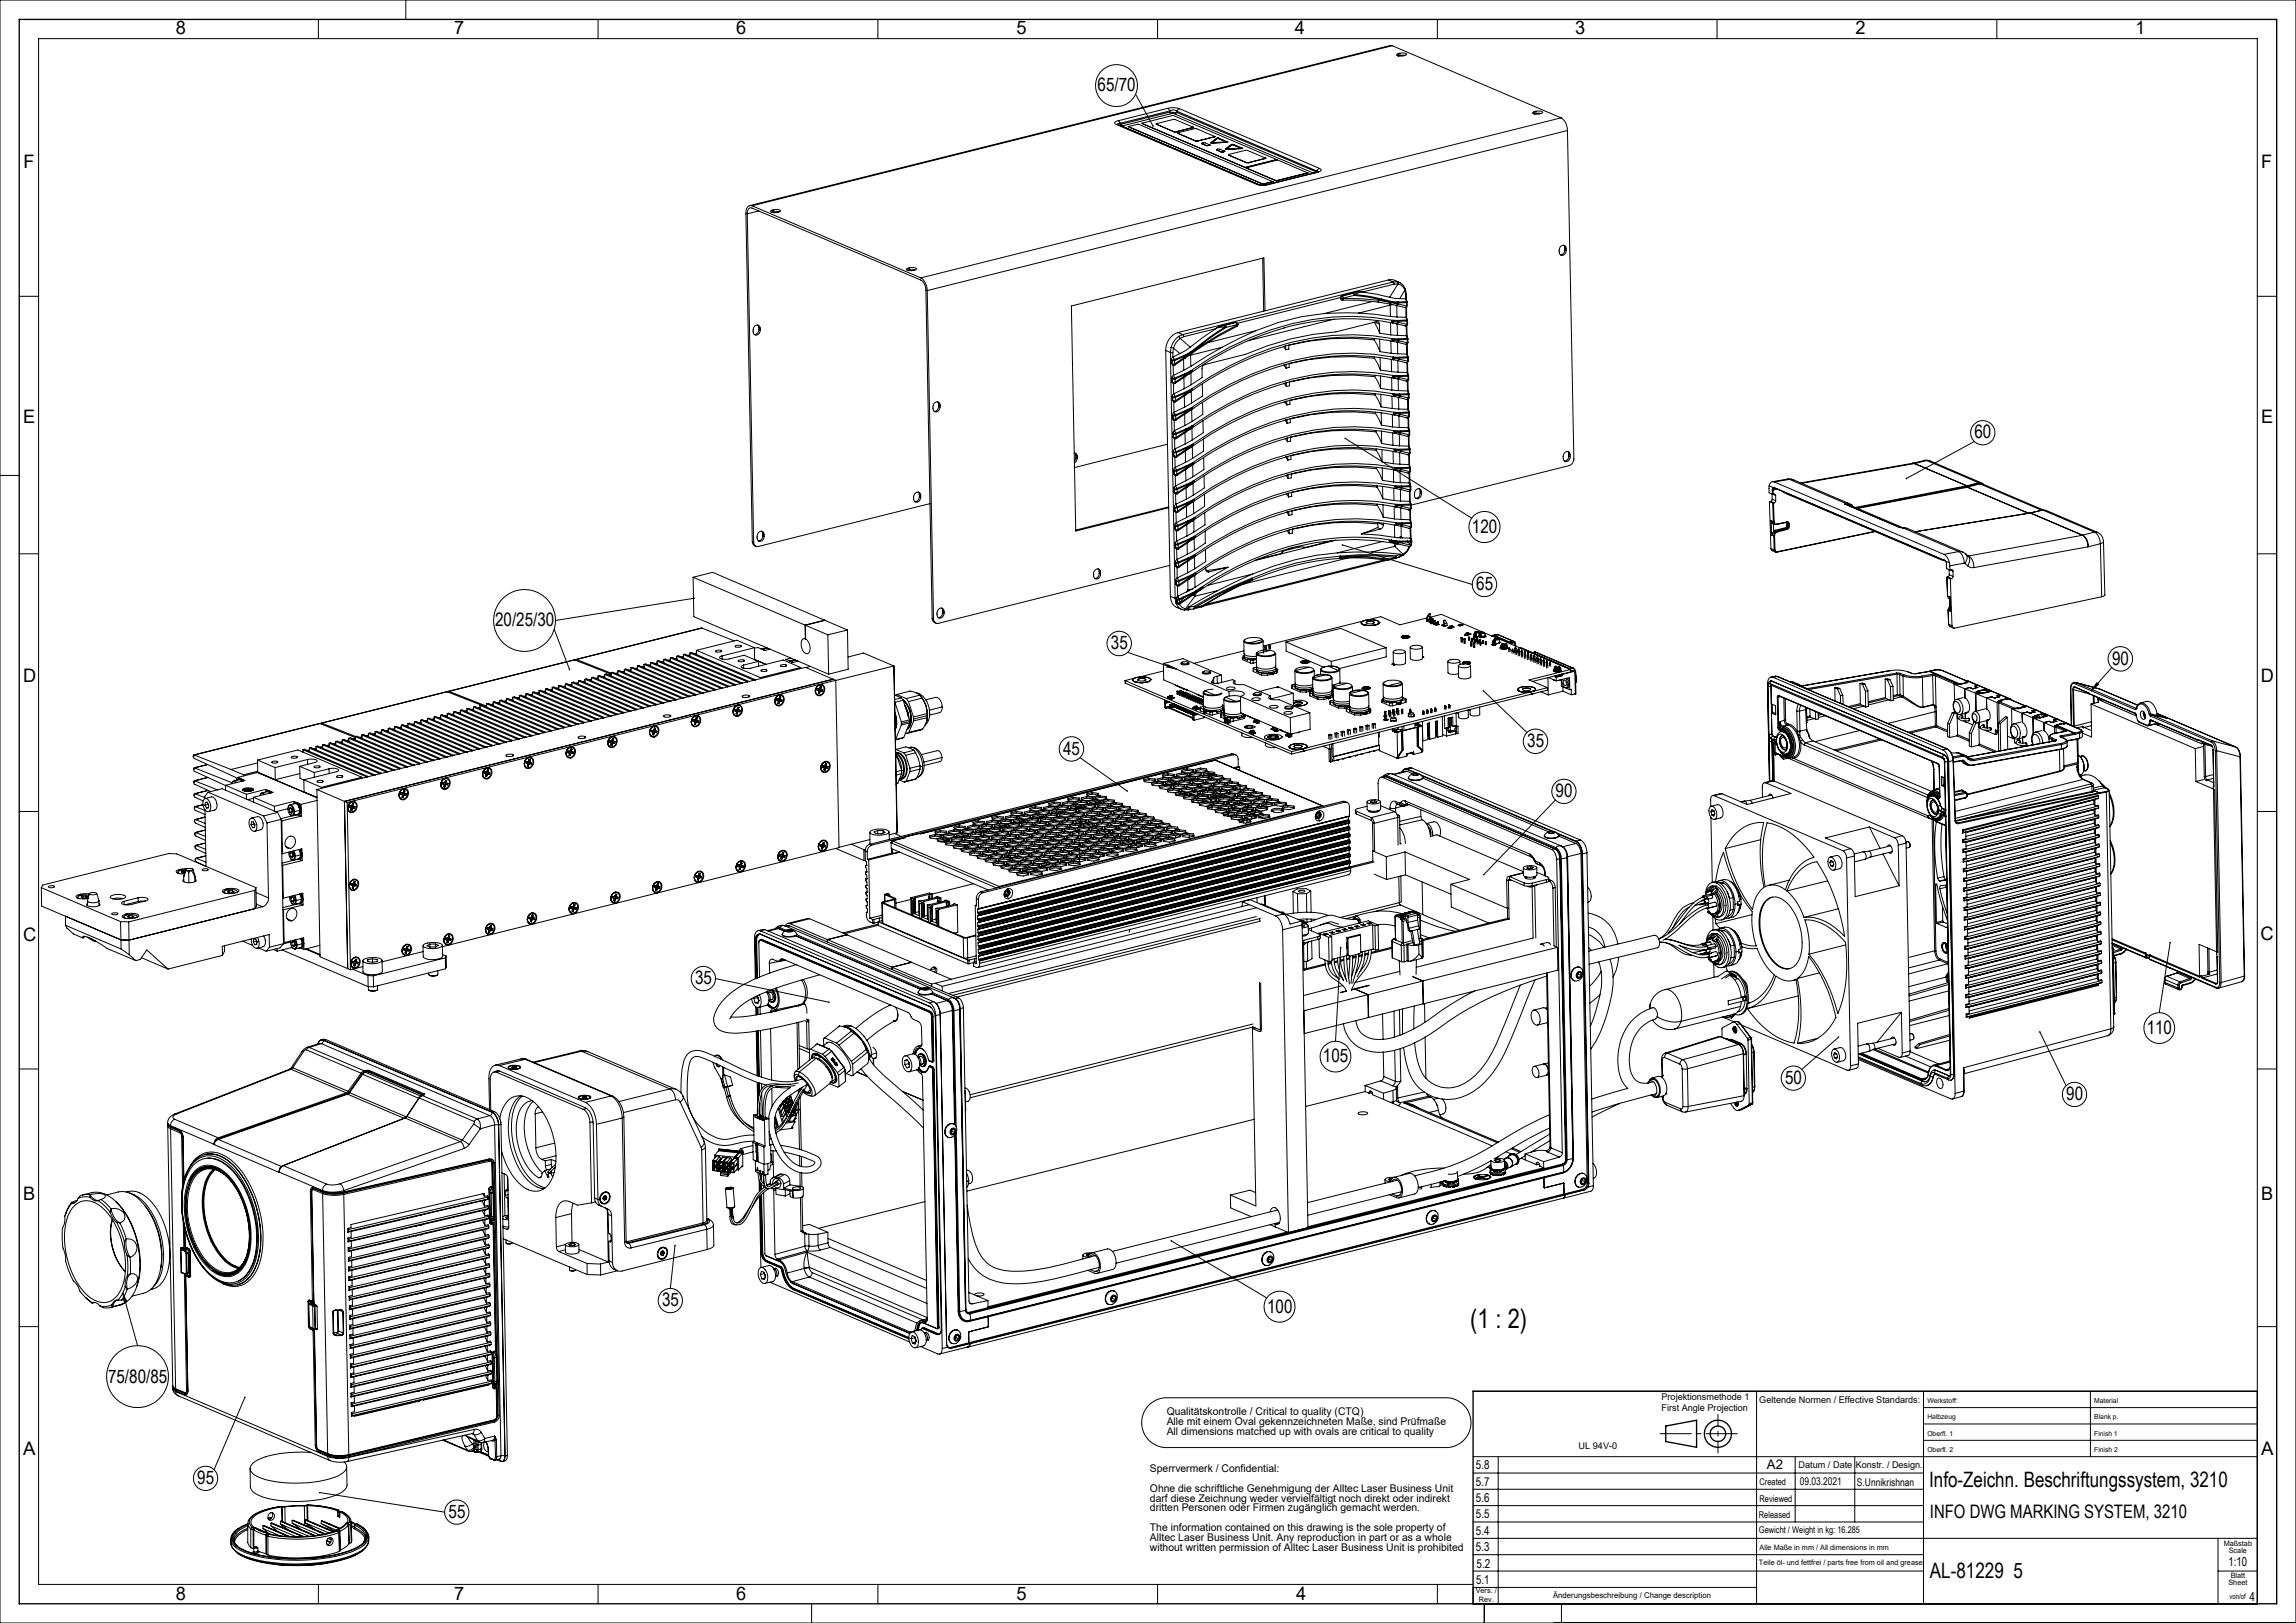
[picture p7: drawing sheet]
<svg xmlns="http://www.w3.org/2000/svg" width="594mm" height="420mm" viewBox="0 0 594 420" stroke-linecap="round" stroke-linejoin="round" font-family="sans-serif">
<defs><g id="words">
<text font-size="6.9" x="380.4" y="343.6">(1 : 2)</text>
<g font-size="5.5">
<text x="499.1" y="384.8">Info-Zeichn. Beschriftungssystem, 3210</text>
<text x="499.3" y="408.4">AL-81229 5</text>
</g>
<g font-size="4.8">
<text x="45.5" y="8.9">8</text>
<text x="117.5" y="8.9">7</text>
<text x="190.5" y="8.9">6</text>
<text x="263" y="8.9">5</text>
<text x="335" y="8.9">4</text>
<text x="407.5" y="8.9">3</text>
<text x="480" y="8.9">2</text>
<text x="552.5" y="8.9">1</text>
<text x="284" y="23.6">65/70</text>
<text x="6.1" y="43.4">F</text>
<text x="585" y="43.4">F</text>
<text x="6" y="109.4">E</text>
<text x="510.8" y="113.4">60</text>
<text x="585" y="109.4">E</text>
<text x="380.8" y="137.8">120</text>
<text x="381.9" y="152.7">65</text>
<text x="128.1" y="162.1">20/25/30</text>
<text x="287.4" y="168">35</text>
<text x="546.4" y="172">90</text>
<text x="6" y="176.4">D</text>
<text x="584.9" y="176.4">D</text>
<text x="275" y="195.3">45</text>
<text x="395.1" y="193.3">35</text>
<text x="402.4" y="206.3">90</text>
<text x="6" y="243.4">C</text>
<text x="584.9" y="243.3">C</text>
<text x="179.8" y="254.7">35</text>
<text x="555.4" y="267.5">110</text>
<text x="342.3" y="274.9">105</text>
<text x="461.8" y="280.5">50</text>
<text x="534.6" y="284.7">90</text>
<text x="6" y="310.4">B</text>
<text x="585" y="310.4">B</text>
<text x="171.3" y="338.1">35</text>
<text x="327.8" y="339.7">100</text>
<text x="28" y="357.8">75/80/85</text>
<text x="6" y="376.4">A</text>
<text x="585" y="376.4">A</text>
<text x="51" y="384.1">95</text>
<text x="116" y="392.9">55</text>
<text x="499.3" y="392.7">INFO DWG MARKING SYSTEM, 3210</text>
<text x="45.5" y="413.9">8</text>
<text x="117.5" y="413.9">7</text>
<text x="190.5" y="413.9">6</text>
<text x="263" y="413.9">5</text>
<text x="335.4" y="413.9">4</text>
</g>
<text font-size="3.4" x="457.1" y="380.2">A2</text>
<g font-size="3.2">
<text x="381.8" y="380.2">5.8</text>
<text x="381.8" y="388.7">5.6</text>
<text x="381.8" y="384.5">5.7</text>
<text x="381.8" y="393">5.5</text>
<text x="381.8" y="397.2">5.4</text>
<text x="381.8" y="401.5">5.3</text>
<text x="382" y="405.8">5.2</text>
<text x="576.5" y="405.3">1:10</text>
<text x="381.9" y="410">5.1</text>
<text x="582" y="414.3">4</text>
</g>
<g font-size="2.7">
<text x="301.8" y="366.3">Qualitätskontrolle / Critical to quality (CTQ)</text>
<text x="301.8" y="368.9">Alle mit einem Oval gekennzeichneten Maße, sind Prüfmaße</text>
<text x="301.8" y="371.4">All dimensions matched up with ovals are critical to quality</text>
<text x="297.5" y="380.8">Sperrvermerk / Confidential:</text>
<text x="297.5" y="386">Ohne die schriftliche Genehmigung der Alltec Laser Business Unit</text>
<text x="297.5" y="388.6">darf diese Zeichnung weder vervielfältigt noch direkt oder indirekt</text>
<text x="465.6" y="384.4">09.03.2021</text>
<text x="480.4" y="384.6">S.Unnikrishnan</text>
<text x="297.5" y="391.1">dritten Personen oder Firmen zugänglich gemacht werden.</text>
<text x="297.5" y="396.3">The information contained on this drawing is the sole property of</text>
<text x="297.5" y="398.9">Alltec Laser Business Unit. Any reproduction in part or as a whole</text>
<text x="297.5" y="401.5">without written permission of Alltec Laser Business Unit is prohibited</text>
</g>
<g font-size="2.4">
<text x="429.9" y="362.4">Projektionsmethode 1</text>
<text x="429.9" y="365.1">First Angle Projection</text>
<text x="455.2" y="363.1">Geltende Normen / Effective Standards:</text>
<text x="408.4" y="375.1">UL 94V-0</text>
<text x="465.3" y="379.9">Datum / Date</text>
<text x="480.1" y="379.9">Konstr. / Design.</text>
<text x="455.2" y="384.4">Created</text>
<text x="455.2" y="388.6">Reviewed</text>
<text x="455.1" y="392.7">Released</text>
<text x="455.1" y="396.7">Gewicht / Weight in kg: 16.285</text>
</g>
<text font-size="2.1" x="401.8" y="413.6">Änderungsbeschreibung / Change description</text>
<g font-size="1.9">
<text x="455.2" y="401">Alle Maße in mm / All dimensions in mm</text>
<text x="575.3" y="400">Maßstab</text>
<text x="576.6" y="401.8">Scale</text>
<text x="455.1" y="405.1">Teile öl- und fettfrei / parts free from oil and grease</text>
<text x="381.8" y="412.3">Vers. /</text>
<text x="576.5" y="410.2">Sheet</text>
<text x="576.8" y="413.7">von/of</text>
<text x="577.1" y="408.4">Blatt</text>
<text x="382.6" y="414.7">Rev.</text>
</g>
<g font-size="1.8">
<text x="498.6" y="363.1">Werkstoff:</text>
<text x="541.8" y="363.1">Material</text>
<text x="498.6" y="371.6">Oberfl. 1</text>
<text x="498.6" y="367.3">Halbzeug</text>
<text x="541.8" y="371.6">Finish 1</text>
<text x="541.8" y="367.3">Blank p.</text>
<text x="498.6" y="375.8">Oberfl. 2</text>
<text x="541.8" y="375.8">Finish 2</text>
</g>
</g></defs>
<g fill="none" stroke="#000" stroke-width=".35">
<path d="M5 5h584v410h-584zM431 369l7.9-1.5v7l-7.9-1.5zM381.1 415v-55h202.9v55"/>
<circle cx="444.4" cy="371" r="3.5"/>
<circle cx="444.5" cy="371" r="2.01"/>
</g>
<g fill="none" stroke="#000" stroke-width=".26">
<path d="M0 0h594v420h-594zM82.4 5v5M105 0v5M154.7 5v5M227.1 5v5M299.5 5v5M360.2 11.8h-.6l-165.7 41.4M360.2 11.8l-165.6 41.5M360.2 11.8l43.7 18.7M361.7 13.9l-.4 .2 .2 .3 1.2 .1 .8-.2M361.7 13.9l.1 .5M361.8 14.4l-.1 .1"/>
<path d="M362.2 13.8l1.2-.1 .5 .3-.4 .3M362.2 14.3h1.3M362.2 13.8v.5M362.2 13.8l-.5 .1M362.2 14.3l-.4 .1M371.9 5v5M444.2 5v5M516.6 5v5M288.8 32.2h.4M288.8 32.2l36.2 15.5M289.2 32.2l36.6 15.6M289.3 31.2l-.9 .4v.3l.4 .3"/>
<path d="M289.3 31.2l.5 .7M289.8 31.9l-.6 .1v.2M289.8 31.9l.2 .3M290 32.2l-.3 .2M290 32.2l.2 .4M290.2 32.6l13.3-3.3 36.3 15.5M290.2 32.6h.1M291.9 32.8l34.8 14.8M291.9 32.8l2.6-.7 34.8 14.9M291.9 32.8h.1M293.8 24.4l4.5 8.2M295.3 31.9h.1"/>
<path d="M295.3 31.9l26.9 11.4M295.3 31.9l8.2-2 26.8 11.4M299.1 32.1h.1M299.1 32.1l.1 .1M299.2 32.2v-.2l4.6-1.1 4.8 2-.1 .1M299.2 32.2h.1M299.2 32.2l4.5 1.9M302.1 28l1.4-.1 1.7 .2M302.1 28l.5 .7M302.1 28l-12.8 3.2M302.6 29l1.8 .1M302.6 29l.2 .4"/>
<path d="M302.6 29l-12.6 3.2M302.6 28.7l1.1-.2 .7 .3M302.6 28.7l-12.8 3.2M302.6 28.7v.3M303.7 34.1h.6M303.7 34.1h.1M304.3 34.1h.1M304.4 29.1l-.3 .4M304.4 29.1l36.1 15.4M304.4 28.8l36.3 15.5M304.4 28.8v.3M304.7 34.4h.1"/>
<path d="M304.7 34.4l.1 .1M304.8 34.5v-.2l4.8-1 4.6 2-.2 .1M304.8 34.5h.1M304.8 34.5l4.5 2M305.2 28.1l-.8 .7M305.2 28.1l36.2 15.5M308.5 33h.1M308.5 33l-4.2 1.1M308.6 32.9h.1M308.6 32.9l-.1 .1M309.3 36.5h.5M309.3 36.5h.1"/>
<path d="M309.8 36.5h.1M310.9 37.1h.1M310.9 37.1l.1 .1M311 37.2v-.2h.7l1.2 .5-.1 .1M311 37.2h.1M311 37.2l1.1 .5M312.1 37.7h.5M312.1 37.7h.1M312.6 37.7h.1M312.8 37.6h.1M312.8 37.6l-.2 .1M312.9 37.5h.1"/>
<path d="M312.9 37.5l-.1 .1M313.2 36.9h.1M313.2 36.9l.3 .1M313.5 36.9h.1M313.5 37h.1M314 35.4h.1M314 35.4l-4.2 1.1M314.2 35.3h.1M314.2 35.3l-.2 .1M314.7 38.8h.1M314.8 38.8l-.1-.1 .8-.1 1.3 .5-.2 .1M314.8 38.8h.1"/>
<path d="M314.8 38.8l1.1 .5M315 35.8h.1M315 35.8l-1.5 1.1M315.1 35.8h.1M315.1 35.8l2.2 .9M315.9 39.3h.5M315.9 39.3h.1M316.4 39.3h.1M316.6 39.2h.1M316.6 39.2l-.2 .1M316.8 39.1h.1M316.8 39.1l-.2 .1"/>
<path d="M317 38.5h.1M317 38.5l.4 .1M317.2 36.7l-3.7 .2M317.3 36.8l.2-.1-2.6-1-1.7 1.2 .3 .1M317.3 36.7h.1M317.3 36.8h.1M317.3 36.8l-3.8 .2M317.3 38.5v.1M317.3 38.5h.1M317.4 38.6h.1M317.5 36.7h.1M317.5 36.7l-.2 .1"/>
<path d="M318.8 37.4h.1M318.8 37.4l-1.5 1.1M318.9 37.4h.1M318.9 37.4l2.2 1M321.1 38.4l.2-.1-2.6-1-1.7 1.3h.4M321.1 38.4l-3.8 .2M321.1 38.4h.1M321.1 38.5l-3.7 .1M321.1 38.4l-3.7 .2M321.1 38.4v.1M321.3 38.4h.1M321.3 38.4l-.2 .1"/>
<path d="M396.9 29.5h.1M396.9 28.9v.6M397.3 28.8l.9-.1a.71 .71 0 0 1 .9 .4 2.3 2.3 0 0 1-2.6 .1l.4-.3M397.3 29.4h1.4M397.3 28.8l-.4 .1M397.3 28.8v.6M397.3 29.4l-.4 .1M403.9 30.5a3.7 3.7 0 0 1 1.6 3.3M403.9 30.5l-165.7 41.4M405.5 33.8l1.7 85a1.82 1.82 0 0 1-1.2 1.7l-40.9 10.2M405.5 33.8l-165.6 41.4M193.3 55.3a1.1 1.1 0 0 1 1.3-1.4l43.6 18.6a3.2 3.2 0 0 1 1.3 2.6l1.7 84.9"/>
<path d="M193.3 55.3l1.7 85M194.6 53.3l-.7-.1-.5 .3-.3 .7-.1 1 1.6 84.9M194.6 53.3l43.6 18.6M196.3 54.6l-3 .7M199.7 55h.1M199.7 54.4l.1 .6M200.2 54.3l.8-.1 .9 .3a2.34 2.34 0 0 1-2.6 .3l.4-.4M200.2 54.3l-.5 .1M200.2 54.3v.6M200.2 54.9l-.4 .1M201.5 54.8l-1.3 .1M317.8 40.1h.1"/>
<path d="M317.8 40.1l.1 .1M317.9 40.1l.1-.1 4.7-1.1 4.6 2-.1 .1M317.9 40.2l4.5 1.9M317.9 40.1l4.5 2M317.9 40.1v.1M322.2 43.3h.1M322.4 43.4h.1M322.4 43.4l7.8 3.4M322.4 43.4l8.2-2 7.7 3.3M322.4 42.1h.6M322.4 42.1h.1M323 42.1h.1"/>
<path d="M325 47.7h.4a3.8 3.8 0 0 0 2.4 0M325 47.7l1.7 .3 1.4-.2M326.7 47.6h.1M327.2 41h.1M327.2 41l-4.2 1.1M327.3 40.9h.1M327.3 40.9l-.1 .1M327.8 47.7l.3 .1M329.3 47h.1M329.3 47l-2.6 .6M330.3 41.3l-8.1 2M338.3 44.7h.1"/>
<path d="M338.3 44.7l-8.1 2.1M340.5 44.5l.1 .1M340.5 44.5l-.1 .1M340.7 44.6h.2M340.7 44.3l.3 .2M340.7 44.6l-12.9 3.1M340.7 44.3l-.2 .2M340.9 44.6l-12.8 3.2M341.1 44.4l-.4 .2M341.4 43.6l.4 .4-.9 .6M341.4 43.6l-.7 .7M5 76.7h4.9"/>
<path d="M234.9 69.4l-.4 .3 .2 .2 1.1 .1 .8-.1M234.9 69.4l.1 .6M235 70h-.1M235.3 69.3h1.3l.5 .2-.5 .4M235.3 69.9h1.4M235.3 69.3l-.4 .1M235.3 69.3v.6M235.3 69.9l-.3 .1M238.2 71.9a3.9 3.9 0 0 1 1.7 3.3M239.9 75.2l1.6 85M326.7 66.8l.2 13.7M346.9 77l-26.8 6.7"/>
<path d="M346.9 77v.3M347.1 76.5l-.2 .5M347.1 76.5l.1 .1M347.2 76.6l.3 .5M347.2 76.6l-.2 .1a.33 .33 0 0 0-.1 .5 .33 .33 0 0 0 .6 0v-.1M347.3 77.7h4.2l5 .5M347.5 77.1l.1 .1M347.6 77.2l-.1 .1a.34 .34 0 0 1-.3 .4 .34 .34 0 0 1-.3-.4M347.6 77.2l4.6 .1 4.6 .4M347.6 77.2l-.7 .1M350 75.9l.3 .5M350 75.9l.3 .3"/>
<path d="M350 75.9l-2.8 .7M350.3 76.4l3.6 .5 3.5 .7M350.3 76.2l2.5 .3 4.6 .9M350.3 76.2v.2M350.3 76.4l-2.8 .7M350.9 75.6l-3.8 .9M350.9 75.6l-.9 .3M352.1 75.5l-1.2 .1M352.1 75.5l.3 .1M352.1 75.5l-1.8 .7M352.4 75.6l3.6 .5 3.5 .8M355.1 78l-12.6 3.2"/>
<path d="M356.5 78.2l3.2 .5M356.8 77.7l-.3 .5M356.8 77.7l3.1 .6M357.4 77.6l-.6 .1M357.4 77.6l2.5 .6M357.4 77.4l2.6 .6M357.4 77.4v.2M359.2 72.4a3.6 3.6 0 0 1 3 .7M359.2 72.4l1.2 .6M359.2 72.4l-54.4 13.7M359.5 76.9l.1 .1M359.6 76.9v.1"/>
<path d="M359.6 77h.1M359.6 76.9h-.1M359.6 77l2.5 .3M359.7 78.7v.3M359.7 78.7h-.2l1.7 .3M359.7 79l-8.2 2M359.7 79v2.9M359.9 78.3l-.2 .4M359.9 78.2v.1M359.9 78.3l1.8 .4M359.9 78.2l1.5 .2M360 78l-.1 .2"/>
<path d="M360 78l1.4 .2M360.3 78.8l-.6 .2M360.4 73l.3 .5M360.4 73l-54.4 13.6M360.7 73.5l-8.3 2.1M361.2 79h.1M361.2 79l2.2 .6M361.4 79v3M361.4 78.2v.2M361.4 78.2h.4M361.4 78.4l.3 .2M361.5 72.9l.7 .2 .8 .7 .6 1"/>
<path d="M361.5 72.9l.2 .6M361.5 72.9l-1.1 .1M361.7 73.5a2.36 2.36 0 0 1 1.8 1.6M361.7 78.7l-.5 .3M361.7 73.5h-1M361.7 73.5l-2.1 3.4M361.7 78.7l2.2 .5 .2-.1M361.7 78.6v.1M361.8 78.2v.2M361.8 78.4l-.1 .2M361.8 78.4h-.4M362.1 77.3h1.5"/>
<path d="M363.5 75.1l-1.4 2.2M363.5 75.1l.1 1.1M363.6 74.8h.1M363.6 74.8l-.1 .3M363.6 74.8l.2 1.3M363.6 77.3l.3 .8M363.6 76.2l.1 1.1M363.6 77.3h.1M363.7 77.3l.3 .8M363.7 79.5v2.6M363.8 76.1l-.2 .1M363.8 76.1l.1 1.5"/>
<path d="M363.9 78.3v.9l-.5 .4M363.9 78.1v.2M363.9 78.1h.1M363.9 78.3l.2-.1v.9M363.9 79.5v2.8M363.9 78.1l-2.1 .1M363.9 78.3l-2.1 .1M364 78.1l.1 .1M364.1 79.1l-.4 .5-.3-.1M404.5 63.4l.3 .8M404.8 64.6a1.24 1.24 0 0 1-1.1 1.4M404.8 64.2l.4 .1"/>
<path d="M404.8 64.6l.4 .2M404.8 64.2v.4M405.2 64.3a.88 .88 0 0 0-.9-.9 .88 .88 0 0 0-.9 .9v.5a.94 .94 0 0 0 .6 1.3 .94 .94 0 0 0 1.1-.9l.1-.4M405.2 64.3v.5M584 76.7h5M196 84.1l.3 .7M196.3 85.3a1.24 1.24 0 0 1-1.1 1.3M196.3 84.8l.4 .1M196.3 85.3l.4 .1M196.3 84.8v.5M196.7 84.9a.88 .88 0 0 0-.9-.8 .88 .88 0 0 0-.9 .9l-.1 .4a.94 .94 0 0 0 .6 1.3 .94 .94 0 0 0 1.2-.9l.1-.4M196.7 84.9v.5"/>
<path d="M301.6 90.7l1.2 .5M301.6 90.7l1.2 63.7M302.8 91.2h.6M302.8 91.2l1.2 63.6M303 89.9l.6 .2M303 89.9l-.2 1.3M303.1 93l.1 1.1M303.1 93l.1 .3M303.2 93.3h.7M303.2 97.7l.1 1.2M303.2 93.3v.8M303.2 97.7l.1 .4"/>
<path d="M303.2 94.1a.41 .41 0 0 0 .3 .4 .41 .41 0 0 0 .5 0M303.2 94.1l.7 .1M303.3 98.1h.7M303.3 98.9h.7M303.3 98.9l.3 .4M303.3 98.1v.8M303.4 91.2l.1 1.2M303.5 92.4l-.4 .6M303.5 92.4l.3 .7M303.5 92.4h.1M303.5 94.5l.1 2.7M303.6 97.2l-.4 .5"/>
<path d="M303.6 97.1l.3 .7M303.6 90.1l1.7 1.4M303.6 90.1l-.2 1.1M303.6 99.3v2.6M303.6 97.1v.1M303.8 93.1l.1 .2M303.8 93.1l-.6 .2M303.9 97.8l.1 .3M303.9 97.8l-.6 .3M303.9 94.2l.1 .3M303.9 93.3v.9M304 99v.2"/>
<path d="M304 98.1v.9M304 99.2l-.4 .1M304.8 86.1a4.7 4.7 0 0 0-3.2 4.6M304.8 86.1l1.2 .5M304.9 87.1a5.2 5.2 0 0 0-1.9 2.8M304.9 87.1l.4 .5M305.3 91.5l-1.8 .9M305.3 87.6a4.8 4.8 0 0 0-1.7 2.5M305.3 87.6l2.6 2.2M306 86.6l.3 .5M306 86.6l-1.1 .5M306.2 92.1v.2"/>
<path d="M306.2 92.1l-2.4 1M306.2 92.9v2.9M306.2 95.8l-2.6 1.3M306.2 92.3l-2.3 1M306.2 92.3l.2 .1M306.3 87.1l-1 .5M306.3 97.7l.1 2.9M306.4 92.5l.1 .3M306.4 92.4v.1M306.4 92.5l-2.5 1.7M306.4 92.4h.1M306.5 96.7v.3"/>
<path d="M306.5 96.7l-2.6 1.1M306.5 92.7h.1M306.5 92.4v.3M306.5 92.7l-2.5 1.8M306.5 92.4l-.1 .1M306.5 97.2v.3M306.5 97l-2.5 1.1M306.5 97v.2M306.5 97.2l-2.5 1.7M306.6 91.9l.1 .2M306.6 91.9l-.4 .2M306.7 92.1l-.3 .3"/>
<path d="M306.7 92.1l-.5 .2M307.8 96.4l-.1 .3M307.8 96.7l-3.8 2.5M307.8 96.4l-1.3 .8M307.8 89.9l-2.5 1.6M307.9 89.8l-.1 .1M308 89.8h-.1M308 89.8l-.2 .1M308 91.6v.3M308 91.9l-.4 .1M308 91.9l.1 2.9M308.1 95.9l.1 .2"/>
<path d="M308.1 95.9l-1.6 .8M308.1 94.8l-1.9 1M308.1 95.9l.3 .1M308.1 96.5l.1 3.1M308.2 99.6l-1.8 1M308.2 91l.1 .1M308.2 91l-1.6 .9M308.2 96.1l-1.7 .9M308.3 91.2v.3M308.3 91.5l-1.8 1.2M308.3 91.1l-1.6 1M308.3 91.1v.1"/>
<path d="M308.3 91.2l-1.8 1.2M308.4 96l-.6 .7M308.4 96l-.2 .1M308.4 96l-.6 .4M310.6 89.1l-2.4 1.9M310.6 89.1v.2M310.6 89.3l-2.3 1.8M311 99.3l.1 3.2-2.8 1.8M311.3 89.1v.3M311.3 89.4l-3 2.1M311.3 89.1l-3 2.1M311.3 89.1l-.7 .2"/>
<path d="M314.5 85.1l-6.5 4.7M314.5 85.1l-8.2 2M314.8 84.9l-.3 .2M315.8 84.4l-1 .5M316.2 89.9l-8.1 4.9M316.2 89.9l-8.2 2M316.9 84.2l.2 .3M316.9 84.2l.3 .5M316.9 84.2l-1.1 .2M317.1 84.5l-4.4 3-2.1 1.6M317.1 84.5l.1 .2M317.1 84.5l-2.3 .4"/>
<path d="M317.2 84.7l-6.6 4.6M319.6 83.4l.3 .1M319.6 83.4l-3.8 1M319.6 83.4h.1M319.7 83.4l.3 .6M319.7 83.4l.2 .1M319.7 83.4l-2.8 .8M319.9 83.5l.4 .4M320 84v.4l-4.8 2.6-3.9 2.4M320 84l-2.8 .7M320.3 84l-.3 .5M320.3 84l-4.7 2.4-4.3 2.7"/>
<path d="M320.3 83.9l-.3 .1M320.3 83.9v.1M324.9 85.6l-8.7 4.3M324.9 85.6l-12.3 3M327.3 80.4l-.3-13.7-49.8 12.5 1.1 58.2 24.1-6M332 89.7l.6 .8M332.1 94.4l.6 .9M332.2 99.2l.6 .8M332.3 84.9a77 77 0 0 0-24.4 11.7M332.4 89.6a79.1 79.1 0 0 0-24.5 11.9M332.5 94.4a77 77 0 0 0-24.4 11.7M332.6 99.1a77.8 77.8 0 0 0-24.4 11.8"/>
<path d="M332.6 89.5v1M332.7 94.3v1M332.8 99v1M333.5 94.1v1l-.8 .2M333.6 98.8v1.1l-.8 .1M342.5 81.2l-5.9 .8-5.9 1.4-5.8 2.2M345.2 82.6l-22.3 5.6M351.5 81l-9 .2M351.5 81l8.2 .9M355.5 87.9a62 62 0 0 0-22.1 1.4v1l-.8 .2M355.5 87.9l.8 1.4 .7 1.7M355.5 87.6v.3"/>
<path d="M355.5 83.4l1.4 2.8M355.6 92.3v.4M355.6 92.7a61.9 61.9 0 0 0-22.1 1.4M355.6 92.7l1.5 3.1M355.6 83.3l1.3 .6M355.7 97.5a62 62 0 0 0-22.1 1.4M355.7 97.5l.8 1.4 .7 1.6M355.7 97.1v.4M356.9 83.9a.57 .57 0 0 0-.7-.7l-10.6 2.7a69.7 69.7 0 0 0-23.4 5.8l-10.6 2.7a1.03 1.03 0 0 0-.6 1v2.3l-2.8 1.9M356.9 83.9v2.3M356.9 86.2l2.9 .5M356.9 87.8l.1 3.2"/>
<path d="M357 91l2.9 .4M357 92.5l.1 3.3M357.1 95.8l2.9 .4M357.2 97.3v3.2M359.7 81.9l1.7 .1M359.8 83.4v3.3M359.8 86.7l1.7 .1M359.8 88.2l.1 3.2M359.9 91.4l1.7 .2M359.9 93l.1 3.2M360 96.2l1.7 .1M360 83.1l.3 .5"/>
<path d="M360 83.1h.3M360 83.1l.7 .1M360 97.7l.1 3.2M360.1 87.8l.2 .5M360.1 87.8l.2 .1M360.1 87.8l.7 .2M360.2 83.6h.2M360.2 92.6l.2 .5M360.2 92.6h.2M360.2 92.6l.7 .1M360.3 82.9a65.4 65.4 0 0 0-42.1 6.9l-5.1 2.9-5 3.2M360.3 83.6a59.9 59.9 0 0 0-28.1 1.3"/>
<path d="M360.3 82.9v.2M360.3 82.9h1.5M360.3 82.9l-.3 .2M360.3 83.1h1.5M360.3 83.6l1 .2M360.3 88.3h.2M360.3 88.3a59.8 59.8 0 0 0-28 1.3M360.3 97.3l.2 .5M360.3 87.9h1.6M360.3 88.3l1.1 .2M360.3 97.3l.2 .1M360.3 97.3l.6 .2"/>
<path d="M360.4 87.6a65.5 65.5 0 0 0-42.1 7l-5.1 2.8-5 3.3M360.4 87.6l-.1 .3M360.4 87.6l1.4 .1M360.4 87.6l-.3 .2M360.4 93.1h.1M360.4 93.1a59.9 59.9 0 0 0-28 1.3M360.4 92.6l1.5 .1M360.4 93.1l1.1 .2M360.5 92.4a65.4 65.4 0 0 0-42.1 6.9l-5.1 2.9-5 3.3M360.5 92.4l-.1 .2M360.5 92.4h1.4M360.5 92.4l-.3 .2"/>
<path d="M360.5 97.8h.1M360.5 97.8a59.8 59.8 0 0 0-28 1.3M360.5 97.8l1.1 .3M360.5 97.2a65.4 65.4 0 0 0-42 6.9l-5.1 2.8-5 3.3M360.5 97.2v.2M360.5 97.2h1.6M360.5 97.2l-.2 .1M360.5 97.4h1.6M360.7 83.2l-.4 .4M360.7 83.2l1.1 .2M360.8 88l-.5 .3M360.8 88l1.1 .2"/>
<path d="M360.9 92.7l-.5 .4M360.9 92.7l1.1 .2M360.9 97.5l-.4 .3M360.9 97.5l1.2 .2M361.3 83.8l2.2 .5 .5-.3M361.4 88.5l2.2 .6 .5-.4M361.4 82l2.3 .1M361.5 83.8v3M361.5 86.8l2.3 .1M361.5 93.3l2.2 .6M361.6 88.6v3M361.6 98.1l2.2 .5 .5-.3"/>
<path d="M361.6 91.6h2.3M361.6 93.3l.1 3M361.7 96.3l2.3 .1M361.7 98.1l.1 3M361.8 82.9v.2M361.8 83.4l-.5 .4M361.8 83.1v.3M361.8 83.4l2.2 .5M361.8 87.7l.1 .2M361.9 88.2l-.2 .3h-.3M361.9 87.9v.3M361.9 88.2l2.2 .5"/>
<path d="M361.9 92.4v.3M361.9 92.7l.1 .2M362 92.9l-.5 .4M362 92.9l2.2 .6 .1-.1M362.1 97.2v.2M362.1 97.7l-.2 .3-.3 .1M362.1 97.4v.3M362.1 97.7l2.2 .5M363.7 82.1l.3 .7M363.7 82.1h.1M363.7 82.1l.4 .7h-.1M363.8 86.9l.3 .7"/>
<path d="M363.8 86.9h.1M363.8 84.3l.1 2.6M363.9 86.9l.3 .7h-.1M363.9 91.6l.3 .7M363.9 91.6h.1M363.9 89.1l.1 2.5M364 82.8v.3M364 91.6l.3 .7M364 84.2v2.9M364 82.8l-2.2 .1M364 96.4l.2 .7M364 83.1h-2.2"/>
<path d="M364 83.1v.9M364 96.4h.1M364 93.8v2.6M364 96.4l.4 .7h-.2M364.1 87.6v.3M364.1 89v2.8M364.1 87.6l-2.3 .1M364.1 87.9h-2.2M364.1 87.9v.8M364.1 98.6v2.6M364.1 88.7h.1M364.1 83l-.1 .1"/>
<path d="M364.1 93.8l.1 2.8M364.1 82.8v.2M364.1 83l.1 .8M364.2 83.8l-.2 .4-.5 .1M364.2 92.3v.3M364.2 92.6v.9l-.5 .4M364.2 83.8l-.2 .1M364.2 92.3h.1M364.2 92.3l-2.3 .1M364.2 92.6l-2.3 .1M364.2 87.6v.1M364.2 88.6l-.1 .4-.5 .1"/>
<path d="M364.2 97.1v.3M364.2 87.7l-.1 .2M364.2 88.6l-.1 .1M364.2 98.5l.1 2.9M364.2 87.7v.9M364.2 97.1l-2.1 .1M364.2 97.4h-2.1M364.2 97.4l.1 .8M364.3 98.2v.1M364.3 92.5l-.1 .1M364.3 92.4v.1M364.3 92.5v.9"/>
<path d="M364.3 93.4l-.2 .4h-.4M364.4 97.1v.1M364.4 97.2l-.2 .2M364.4 97.2l.1 .9M364.5 98.1l-.3 .4-.4 .1M364.5 98.1l-.2 .1M242.5 103.9l.4 .8M242.9 105.1a1.24 1.24 0 0 1-1.2 1.4M242.9 104.7l.3 .1M242.9 105.1l.3 .2M242.9 104.7v.4M243.2 104.8a.88 .88 0 0 0-.9-.9 .88 .88 0 0 0-.9 1v.4a.93 .93 0 0 0 .6 1.3 .93 .93 0 0 0 1.1-.9l.1-.4"/>
<path d="M243.2 104.8v.5M277.9 117.2a.78 .78 0 0 1 .8 .9M278 117.2l.3 .7M278.3 118.4l-.3 1M278.3 117.9l.4 .2M278.3 118.4l.4 .2M278.3 117.9v.5M278.7 118.6l-.3 .8-.4 .4M278.7 118.1v.5M302 115l-24 6M303.3 102.5l.1 1.2M303.3 102.5l.1 .3"/>
<path d="M303.4 107.3l.1 1.1M303.4 107.3l.1 .3M303.4 103.7a.41 .41 0 0 0 .3 .4 .41 .41 0 0 0 .4-.1M303.4 102.8l.7 .1M303.4 103.7h.7M303.4 102.8v.9M303.5 107.6h.7M303.5 112l.1 1.2M303.5 107.6v.8M303.5 112l.1 .3M303.5 108.4l.7 .1M303.5 108.4l.3 .4"/>
<path d="M303.6 116.8l.1 1.2M303.6 116.8l.1 .3M303.6 112.3l.6 .1M303.6 113.2h.7M303.6 113.2l.3 .4M303.6 112.3v.9M303.6 101.9l-.3 .6M303.7 117.1h.6M303.7 104.1v2.6M303.7 117.1v.9M303.7 118h.7M303.7 118l.3 .3"/>
<path d="M303.7 101.9l.3 .7M303.7 101.9h-.1M303.7 106.7l-.3 .6M303.8 108.8v2.7M303.8 106.7l.3 .7M303.8 106.7h-.1M303.8 111.5l-.3 .5M303.9 113.6v2.6M303.9 111.4l.3 .7M303.9 111.4l-.1 .1M303.9 116.2l-.3 .6M304 102.6l.1 .3"/>
<path d="M304 102.6l-.6 .2M304 118.3v2.7M304 116.2l.2 .7M304 116.2h-.1M304.1 107.4l.1 .2M304.1 107.4l-.6 .2M304.1 102.9v.8M304.1 103.7v.3M304.2 112.1v.3M304.2 112.1l-.6 .2M304.2 107.6v.9M304.2 108.5h.1"/>
<path d="M304.2 108.5v.2M304.2 116.9l.1 .2M304.2 116.9l-.5 .2M304.2 112.4l.1 .8M304.3 113.3v.2M304.3 113.2v.1M304.3 113.5l-.4 .1M304.3 117.1l.1 .9M304.4 118v.3M304.4 118.3h-.4M306.4 100.6l-2.7 1.3M306.4 102.5l.1 2.9"/>
<path d="M306.5 105.4l-2.7 1.3M306.5 107.2v2.9M306.5 110.1l-2.6 1.3M306.6 101.5v.2M306.6 101.5l-2.6 1.1M306.6 112v2.9M306.6 106.3l.1 .2M306.6 102v.3M306.6 106.3l-2.5 1.1M306.6 101.7l-2.5 1.2M306.6 101.7v.3M306.6 102l-2.5 1.7"/>
<path d="M306.6 114.9l-2.6 1.3M306.7 116.8v2.8M306.7 106.8v.3M306.7 106.5l-2.5 1.1M306.7 106.5v.3M306.7 106.8l-2.5 1.7M306.7 119.6l-2.6 1.3M306.7 107l-2.5 1.7-.4 .1M306.7 111l.1 .2M306.7 111l-2.5 1.1M306.8 115.8l.1 .2M306.8 111.5v.3"/>
<path d="M306.8 111.2v.3M306.8 115.8l-2.6 1.1M306.8 111.2l-2.6 1.2M306.8 111.5l-2.5 1.7M306.9 116.3v.3M306.9 116v.3M306.9 116l-2.6 1.1M306.9 116.3l-2.5 1.7M307.8 101.2v.3M307.8 101.2l-1.2 .8M307.9 101.5l-3.8 2.5M307.9 106v.2"/>
<path d="M307.9 106.2l-1.2 .8M307.9 106l-1.2 .8M308 110.7v.3M308 110.7l-1.2 .8M308.1 115.5v.3M308.1 115.5l-1.2 .8M308.2 115.8l-3.8 2.5M308.2 100.7l.1 .2M308.2 100.7l-1.6 .8M308.2 100.7h.3M308.2 101.2l.1 3.1M308.2 110.9l-3.9 2.6"/>
<path d="M308.3 105.5l.1 .1M308.3 105.5l-1.7 .8M308.3 104.3l-1.8 1.1M308.3 100.9l-1.7 .8M308.3 105.5h.3M308.3 115.6l-.1 .2M308.3 106l.1 3.1M308.4 110.2l.1 .2M308.4 110.2l-1.7 .8M308.4 109.1l-1.9 1M308.4 105.6l-1.7 .9M308.4 110.2l.3 .1"/>
<path d="M308.4 110.8v3.1M308.4 113.9l-1.8 1M308.5 115v.2M308.5 100.7l-.5 .6M308.5 115l-1.7 .8M308.5 100.7l-.2 .2M308.5 100.7l-.7 .5M308.5 110.4l-1.7 .8M308.5 115h.3M308.5 115.5v3.1M308.5 119.8l.1 .1M308.5 119.8l-1.6 .8"/>
<path d="M308.5 118.6l-1.8 1M308.5 115.2l-1.6 .8M308.5 119.8h.4M308.6 105.5l-.7 .7M308.6 105.5l-.2 .1M308.6 105.5l-.7 .5M308.6 119.9l-1.6 .9M308.7 110.3l-.5 .6M308.7 110.3l-.2 .1M308.7 110.3l-.7 .4M308.8 115l-.5 .6M308.8 115l-.3 .2"/>
<path d="M308.8 115l-.7 .5M308.9 119.8l-.5 .6M308.9 119.8l-.3 .1M308.9 119.8l-.7 .4M311.1 104.1l.1 3.1-2.8 1.9M311.2 108.8l.1 3.2-2.9 1.9M311.3 113.6l.1 3.2-2.9 1.8M311.4 118.4l.1 3.1-2.9 1.9M332.3 103.9l.6 .9M332.4 108.7l.6 .9M332.5 113.4l.6 .9M332.6 118.2l.6 .9"/>
<path d="M332.6 103.9a78.1 78.1 0 0 0-24.3 11.7M332.7 108.7a77.8 77.8 0 0 0-24.3 11.7M332.8 113.4a77.8 77.8 0 0 0-24.3 11.7M332.9 103.8v1M332.9 118.2a77.8 77.8 0 0 0-24.3 11.7M333 108.6v1M333.1 113.3v1M333.2 118.1v1M333.8 108.4v1l-.8 .2M348 113.4l32.8 20.7M355.8 102.2a61.9 61.9 0 0 0-22.1 1.4v1l-.8 .2M355.8 102.2l.8 1.4 .7 1.7"/>
<path d="M355.8 101.9v.3M355.8 107a61.8 61.8 0 0 0-22 1.4M355.8 107l1.6 3M355.8 106.6v.4M356 111.7a62 62 0 0 0-22.1 1.5v.9l-.8 .2M356 111.7l1.5 3.1M356 111.4v.3M356.1 116.5a61.9 61.9 0 0 0-22.1 1.4v1l-.8 .2M356.1 116.5l1.5 3M356.1 116.2v.3M357.2 100.5l2.9 .4M357.2 102l.1 3.3"/>
<path d="M357.3 105.3l2.9 .4M357.3 106.8l.1 3.2M357.4 110l2.9 .5M357.4 111.6l.1 3.2M357.5 114.8l2.9 .4M357.5 116.3l.1 3.2M357.6 119.5l2.9 .5M360.1 100.9l1.7 .2M360.1 102.5l.1 3.2M360.2 105.7l1.7 .2M360.2 107.3l.1 3.2M360.3 110.5l1.7 .1"/>
<path d="M360.3 112l.1 3.2M360.4 115.2l1.7 .2M360.4 102.1l.2 .5M360.4 102.1h.2M360.4 102.1l.6 .2M360.4 116.8l.1 3.2M360.5 120l1.7 .1M360.5 106.9l.2 .5M360.5 106.9h.2M360.5 106.9l.6 .1M360.6 111.6l.2 .5M360.6 111.6l.2 .1"/>
<path d="M360.6 111.6l.6 .2M360.6 102.6h.2M360.6 102.6a59.8 59.8 0 0 0-28 1.3M360.6 102.1l1.6 .1M360.6 102.6l1.1 .2M360.6 101.9a65.4 65.4 0 0 0-42 6.9l-5.1 2.9-5 3.3M360.6 101.9v.2M360.6 101.9l1.5 .1M360.6 101.9l-.2 .2M360.7 107.4h.1M360.7 116.4l.2 .5M360.7 116.4h.2"/>
<path d="M360.7 116.4l.6 .1M360.7 107.4a59.9 59.9 0 0 0-28.1 1.3M360.7 106.9h1.5M360.7 107.4l1.1 .2M360.8 106.7a65.4 65.4 0 0 0-42.1 6.9l-5.2 2.9-5 3.3M360.8 106.7l-.1 .2M360.8 106.7h1.4M360.8 106.7l-.3 .2M360.8 112.1h.1M360.8 112.1a59.8 59.8 0 0 0-28.1 1.3M360.8 111.7h1.5M360.8 112.1l1.1 .2"/>
<path d="M360.8 111.5a65.5 65.5 0 0 0-42 6.9l-5.1 2.8-5.1 3.3M360.8 111.5v.2M360.8 111.5h1.5M360.8 111.5l-.2 .1M360.9 116.9h.1M360.9 116.9a59.9 59.9 0 0 0-28.1 1.3M360.9 116.4l1.5 .1M360.9 116.9l1.1 .2M360.9 116.2a65.4 65.4 0 0 0-42 6.9l-5.2 2.9-5 3.3M360.9 116.2v.2M360.9 116.2l1.5 .1M360.9 116.2l-.2 .2"/>
<path d="M361 102.3l-.4 .3M361 102.3l1.2 .2M361.1 107l-.4 .4M361.1 107l1.1 .2M361.2 111.8l-.4 .3M361.2 111.8l1.1 .2M361.3 116.5l-.4 .4M361.3 116.5l1.1 .3M361.7 102.8l2.2 .6M361.8 101.1l2.3 .1M361.8 102.9l.1 3M361.9 112.3l2.2 .6 .5-.4"/>
<path d="M361.9 105.9h2.3M361.9 107.6l.1 3M362 110.6l2.3 .1M362 117.1l2.2 .6M362 112.4l.1 3M362.1 115.4h2.2M362.1 117.1l.1 3M362.1 102l.1 .2M362.2 102.5l-.5 .3M362.2 102.5l2.1 .5 .2-.1M362.2 102.2v.3M362.2 106.7v.2"/>
<path d="M362.2 107.2l-.4 .4M362.2 107.2l2.3 .6 .1-.1M362.2 106.9v.3M362.3 111.5v.2M362.3 112l-.4 .3M362.3 111.7v.3M362.3 112l2.3 .5M362.4 116.3v.2M362.4 116.5v.3M362.4 116.8l-.4 .3M362.4 116.8l2.2 .5 .2-.1M364.1 101.2l.2 .7"/>
<path d="M364.1 101.2h.1M364.1 101.2l.4 .7h-.2M364.2 105.9l.2 .7M364.2 105.9h.1M364.2 103.3v2.6M364.2 105.9l.4 .7M364.3 110.7l.2 .7M364.3 110.7h.1M364.3 108.1v2.6M364.3 110.7l.4 .7h-.2M364.3 101.9v.2M364.3 102.1v.9l-.4 .4"/>
<path d="M364.3 103.3l.1 2.8M364.3 101.9l-2.2 .1M364.3 115.4l.3 .8M364.3 102.1l-2.1 .1M364.3 115.4h.1M364.3 112.9l.1 2.5M364.4 115.4l.1 .2M364.4 106.6l.1 .3M364.4 106.6h.2M364.4 108l.1 2.9M364.4 106.6l-2.2 .1M364.5 106.9v.9l-.4 .3-2.3-.5"/>
<path d="M364.5 106.9h-2.3M364.5 117.6v2.6M364.5 101.9v.1M364.5 102.9l-.3 .5-.3-.1M364.5 111.4v.3M364.5 102l-.2 .1M364.5 112.8l.1 2.9M364.5 102v.9M364.5 111.4l-2.2 .1M364.5 111.7h-2.2M364.5 111.7l.1 .8M364.6 115.6l.2 .6"/>
<path d="M364.6 106.8l-.1 .1M364.6 106.7v.1M364.6 106.8v.9M364.6 107.7l-.2 .3-.4 .1M364.6 116.2v.2M364.6 116.4v.9l-.4 .4M364.6 116.2h.2M364.6 117.6l.1 2.8M364.6 116.2l-2.2 .1M364.6 116.4l-2.2 .1M364.7 111.4v.1M364.7 112.4l-.2 .4-.4 .1"/>
<path d="M364.7 111.5l-.2 .2M364.7 112.4l-.1 .1M364.7 111.5v.9M364.8 116.3l-.2 .1M364.8 116.2v.1M364.8 116.3v.9M364.8 117.2l-.2 .4h-.4M405.6 116.8l.3 .7M405.9 118a1.24 1.24 0 0 1-1.2 1.3M405.9 117.5l.3 .2M405.9 118l.3 .2M405.9 117.5v.5"/>
<path d="M406.2 117.7a.8 .8 0 0 0-.6-.9 .8 .8 0 0 0-.9 .5 1.55 1.55 0 0 0 .3 2.2 1.16 1.16 0 0 0 1.2-1.3M406.2 117.7v.5M494.8 119.9h.1M494.8 119.9l.5 .1M494.8 119.9l.6 .1M494.8 119.9l-29 5.1M495.3 120h.1M495.3 120l13.5 5.7M495.3 120l-29.2 5.1M497.9 119.2l1.4 .1M497.9 119.2h.6M497.9 119.2l-3.1 .7"/>
<path d="M498.5 119.2l.8 .1M498.5 119.2l-3.1 .8M498.5 119.2l13.3 5.7M499.3 119.3l13.4 5.7M510.8 114.2l-17.6 9.6M0 123h5M197 137.5l.3 .7M197.3 138.7a1.24 1.24 0 0 1-1.1 1.3M197.3 138.2v.5M197.3 138.2l.4 .1M197.3 138.7l.4 .1M197.7 138.3a.88 .88 0 0 0-.9-.9 .88 .88 0 0 0-.9 .9v.5a.94 .94 0 0 0 .6 1.3 .94 .94 0 0 0 1.1-.9l.1-.4"/>
<path d="M197.7 138.3v.5M237.5 127.3l.3 .7M237.8 128.5a1.25 1.25 0 0 1-1.1 1.3M237.8 128.5l.4 .2M237.8 128l.4 .2M237.8 128v.5M238.2 128.2a.88 .88 0 0 0-.9-.9 .88 .88 0 0 0-.9 .9v.4a.94 .94 0 0 0 .6 1.4 .94 .94 0 0 0 1.1-.9l.1-.4M238.2 128.2v.5M240.6 130.3l-44.4 11.1a1 1 0 0 1-1.2-1.1M302.4 131.2l-24.1 6M303.7 121.5v1.2h.1M303.7 121.5l.1 .4"/>
<path d="M303.7 126.3l.2 1.2M303.7 126.3l.2 .3M303.8 121.9h.6M303.8 121.9v.8M303.8 122.7h.6M303.8 122.7l.3 .4M303.8 131.1l.2 1.1M303.8 131.1l.2 .3M303.9 127.5a.41 .41 0 0 0 .2 .4 .41 .41 0 0 0 .5-.1M303.9 126.6l.6 .1M303.9 127.5h.7M303.9 126.6v.9"/>
<path d="M304 131.4h.6M304 135.8l.1 1.2M304 131.4v.8M304 135.8l.1 .4M304 132.2l.6 .1M304 132.2l.2 .4M304 121l-.3 .5M304.1 136.2h.6M304.1 137h.6M304.1 137l.2 .4M304.1 123.1v2.6M304.1 120.9l.2 .8"/>
<path d="M304.1 120.9l-.1 .1M304.1 136.2v.8M304.1 125.7l-.4 .6M304.1 127.9l.1 2.6M304.2 125.7l.2 .7M304.2 125.7h-.1M304.2 130.5l-.4 .6M304.2 132.6l.1 2.7M304.2 130.5l.3 .7M304.2 130.5h.1M304.3 135.3l-.3 .5M304.3 121.7l.1 .2"/>
<path d="M304.3 121.7l-.5 .2M304.3 137.4l.1 2.6M304.3 135.2l.3 .7M304.3 135.2v.1M304.4 140l.3 .7M304.4 140h.1M304.4 126.4l.1 .3M304.4 126.4l-.5 .2M304.4 122.8l.1 .2M304.4 121.9v.9M304.5 123l-.4 .1M304.5 131.2l.1 .2"/>
<path d="M304.5 131.2l-.5 .2M304.5 126.7l.1 .8M304.6 127.5v.3M304.6 135.9l.1 .3M304.6 135.9l-.5 .3M304.6 132.3l.1 .3M304.6 131.4v.9M304.7 137.1l.1 .2M304.7 136.2v.9M304.8 137.3l-.5 .1M306.7 121.5l.1 2.9M306.8 124.4l-2.6 1.3"/>
<path d="M306.8 126.3l.1 2.9M306.9 120.6l.1 .2M306.9 120.6l-2.6 1.1M306.9 129.2l-2.7 1.3M307 131v2.9M307 121.1v.2M307 120.8v.3M307 120.8l-2.6 1.1M307 121.1l-2.6 1.6M307 133.9l-2.7 1.3M307 125.3l.1 .2M307 125.3l-2.6 1.1"/>
<path d="M307 135.8l.1 2.9M307.1 130.1l.1 .2M307.1 125.8v.3M307.1 125.5v.3M307.1 130.1l-2.6 1.1M307.1 125.5l-2.6 1.2M307.1 125.8l-2.5 1.7M307.1 138.7l-2.7 1.3M307.2 130.6v.3M307.2 130.3l-2.6 1.1M307.2 130.3v.3M307.2 130.6l-2.6 1.7"/>
<path d="M307.2 130.8l-2.5 1.8h-.5M307.2 134.8l.1 .3M307.2 134.8l-2.6 1.1M307.3 135.3v.3M307.3 135.1l-2.6 1.1M307.3 135.1v.2M307.3 135.3l-2.6 1.7M307.3 139.6v.2M307.3 139.6l-2.6 1.1M307.3 139.8l-2.5 1.2M307.3 139.8l.1 .3M308.2 120.2v.3"/>
<path d="M308.2 120.2l-1.2 .9M308.3 125v.3M308.3 125l-1.2 .8M308.3 125.3l-3.7 2.5M308.4 120.4l-3.9 2.6M308.4 129.8v.3M308.4 130.1l-1.2 .7M308.4 129.8l-1.2 .8M308.5 125.1l-.2 .2M308.5 134.5v.3M308.5 134.5l-1.2 .8M308.6 129.9l-.2 .2"/>
<path d="M308.6 139.3v.3M308.6 139.3l-1.2 .8M308.6 120.3v3.1M308.6 123.4l-1.8 1M308.6 124.5l.1 .2M308.6 124.5l-1.6 .8M308.6 124.5h.3M308.6 125l.1 3.1M308.7 134.7l-3.9 2.6M308.7 129.3l.1 .2M308.7 129.3l-1.6 .8M308.7 128.1l-1.8 1.1"/>
<path d="M308.7 124.7l-1.6 .8M308.7 129.3h.3M308.8 139.4l-3.9 2.7M308.8 129.8v3.1M308.8 134l.1 .2M308.8 134l-1.6 .8M308.8 132.9l-1.8 1M308.8 129.5l-1.6 .8M308.8 134l.3 .1M308.9 134.6v3.1M308.9 137.7l-1.8 1M308.9 138.8l.1 .2"/>
<path d="M308.9 124.5l-.4 .6M308.9 138.8l-1.6 .8M308.9 124.5l-.2 .2M308.9 124.5l-.6 .5M308.9 134.2l-1.6 .9M308.9 138.8h.3M308.9 139.3l.1 3.1M309 139l-1.7 .8M309 129.3l-.4 .6M309 129.3l-.2 .2M309 129.3l-.6 .5M309.1 134.1l-.4 .6"/>
<path d="M309.1 134.1l-.2 .1M309.1 134.1l-.6 .4M309.2 138.8l-.4 .6M309.2 138.8l-.2 .2M309.2 138.8l-.6 .5M311.5 123.1l.1 3.2-2.9 1.8M311.6 127.9v3.1l-2.8 1.9M311.7 132.7v3.1l-2.8 1.9M311.8 137.4v3.2l-2.8 1.8M332.7 123l.6 .8M332.8 127.7l.6 .9M332.9 132.5l.5 .9"/>
<path d="M333 137.2l.6 .9M333 123a77.8 77.8 0 0 0-24.3 11.7M333.1 127.7a78.1 78.1 0 0 0-24.3 11.7M333.2 132.5a77.8 77.8 0 0 0-24.3 11.7M333.2 122.9l.1 .9M333.3 137.2a77.8 77.8 0 0 0-24.3 11.8M333.3 127.6l.1 1M333.4 132.4v1M333.5 137.1l.1 1M334.1 122.6v1.1l-.8 .1M334.3 132.2v1l-.9 .2M334.3 136.9l.1 1.1-.8 .1"/>
<path d="M344.8 139.9l-6.7 1.7-1.5-.1-2.2 .5M345.6 139.8l-20.9 5.2M352.2 138.2l4.4 .2 4.2 .6M356.1 121.3a61.8 61.8 0 0 0-22 1.4M356.1 121.3l1.5 3M356.1 120.9v.4M356.2 126a61.9 61.9 0 0 0-22 1.4v1l-.8 .2M356.2 126l1.6 3.1M356.2 125.7v.3M356.3 130.4v.4M356.3 130.8a61.9 61.9 0 0 0-22 1.4M356.3 130.8l1.6 3"/>
<path d="M356.3 136.5l-4.1 1.7M356.3 136.5l.9 .4M356.4 135.6a61.8 61.8 0 0 0-22.1 1.4M356.4 135.6a.68 .68 0 0 1-.1 .9M356.4 135.2v.4M356.4 135.2h.1M356.4 135.2l1.5 .7M357.2 136.9l-5 1.3M357.6 121.1v3.2M357.6 124.3l2.9 .5M357.7 125.9l.1 3.2M357.8 129.1l2.8 .4"/>
<path d="M357.8 130.6l.1 3.2M357.9 133.8l2.9 .5M357.9 135.9l-.2 .6-.5 .4M357.9 135.4v.5M359.4 139.9l1.1 .6M359.4 139.9l1.7 .3M359.4 139.9l.6 .1M360 140l1.1 .2M360 139.8a65.4 65.4 0 0 0-39.8 6.7l-6.5 3.6-3.2 2.1M360 139.8v.2M360 139.8l1.2 .2M360 139.8l-.6 .1"/>
<path d="M360.5 121.5v3.3M360.5 124.8l1.8 .1M360.6 126.3v3.2M360.6 129.5l1.7 .2M360.7 131.1l.1 3.2M360.8 134.3l1.6 .1M360.8 135.8v3.2M360.8 121.2l.2 .5M360.8 121.2h.2M360.8 121.2l.6 .1M360.8 139l.8 .2M360.9 125.9l.2 .5"/>
<path d="M360.9 125.9l.2 .1M360.9 125.9l.6 .2M361 121.7h.1M361 121.7a59.8 59.8 0 0 0-28.1 1.3M361 130.7l.2 .5M361 121.7l1.1 .2M361 130.7h.2M361 130.7l.6 .1M361 121a65.4 65.4 0 0 0-42 6.9l-5.2 2.9-5 3.2M361 121v.2M361 121h1.5M361 121l-.2 .2"/>
<path d="M361 121.2h1.5M361 135.4l.2 .5M361 135.4l.2 .1M361 135.4l.7 .2M361.1 126.4h.1M361.1 126.4a59.8 59.8 0 0 0-28.1 1.3M361.1 126h1.5M361.1 126.4l1.1 .2M361.1 125.7a65.4 65.4 0 0 0-42 7l-5.2 2.8-5 3.3M361.1 125.7v.3M361.1 125.7l1.5 .1M361.1 125.7l-.2 .2"/>
<path d="M361.1 131.2h.2M361.2 131.2a59.9 59.9 0 0 0-28.1 1.3M361.2 140l-.1 .2M361.2 140h.9M361.2 130.7l1.5 .1M361.2 131.2l1 .2M361.2 130.5a65.4 65.4 0 0 0-42 6.9l-5.2 2.9-5 3.3M361.2 130.5v.2M361.2 130.5h1.5M361.2 130.5l-.2 .2M361.2 135.9h.2M361.2 135.9a59.8 59.8 0 0 0-28 1.3"/>
<path d="M361.2 135.5h1.6M361.2 135.9l1.1 .3M361.3 135.3a65.5 65.5 0 0 0-42.1 6.9l-5.1 2.8-5 3.3M361.3 135.3l-.1 .2M361.3 135.3h1.5M361.3 135.3l-.3 .1M361.4 121.3l-.4 .4M361.4 121.3l1.1 .2M361.5 126.1l-.4 .3M361.5 126.1l1.1 .2M361.6 130.8l-.4 .4M361.6 139.2h.7"/>
<path d="M361.6 130.8l1.1 .2M361.7 135.6l-.5 .3M361.7 135.6l1.1 .2M362.1 121.9l2.2 .5 .4-.3M362.2 126.6l2.1 .6 .5-.4M362.2 120.1l2.3 .1M362.2 121.9l.1 3M362.2 131.4l2.3 .6M362.3 124.9l2.3 .1M362.3 126.7v3M362.3 136.2l2.2 .5 .5-.3M362.3 129.7h2.3"/>
<path d="M362.3 139.2h.5M362.4 131.4v3M362.4 134.4l2.3 .1M362.5 136.2v2.7M362.5 121v.2M362.5 121.5l-.4 .4M362.5 138.9l-.9 .3M362.5 121.2v.3M362.5 121.5l2.2 .5M362.5 138.9l.3 .3M362.5 138.9l-.2 .3M362.6 125.8v.2"/>
<path d="M362.6 126.3l-.4 .3M362.6 126v.3M362.6 126.3l2.2 .5M362.7 130.5v.3M362.7 131l-.5 .4M362.7 130.8v.2M362.8 135.3v.2M362.8 135.8l-.5 .4M362.8 135.5v.3M362.8 135.8l2.2 .5M362.8 139.2l2 .1M364.2 140v.2"/>
<path d="M364.2 140h-2.1M364.5 120.2l.2 .7M364.5 120.2h.1M364.5 120.2l.3 .7h-.1M364.5 122.4l.1 2.6M364.6 125l.2 .7M364.6 125h.1M364.6 125l.3 .7h-.1M364.6 129.7l.3 .7M364.6 129.7h.1M364.6 127.2l.1 2.5M364.7 129.7l.4 .7"/>
<path d="M364.7 120.9v.3M364.7 122.3l.1 2.9M364.7 120.9l-2.2 .1M364.7 121.2h-2.2M364.7 121.2v.8M364.7 122v.1M364.7 134.5l.3 .7M364.7 134.5h.1M364.7 131.9l.1 2.6M364.8 134.5l.3 .7h-.1M364.8 125.7v.3M364.8 127.1v2.8"/>
<path d="M364.8 126v.8M364.8 125.7l-2.2 .1M364.8 126h-2.2M364.8 136.7l.1 2.6M364.8 120.9l.1 .2M364.8 139.3l.3 .7M364.8 139.3h.1M364.9 139.3l.2 .3M364.9 121.1l-.2 .1M364.9 131.9v2.8M364.9 121.1v.8M364.9 121.9l-.2 .4-.4 .1"/>
<path d="M364.9 130.4v.3M364.9 130.7v.9l-.4 .4M364.9 121.9l-.2 .1M364.9 130.4h.1M364.9 130.4l-2.2 .1M364.9 130.7l-2.2 .1M364.9 139.6h.2M364.9 125.7l.1 .1M365 126.7l-.1 .3-.6 .2M365 135.2v.3M365 125.8l-.2 .2M365 125.8v.9l-.2 .1"/>
<path d="M365 136.6l.1 2.8M365 135.2l-2.2 .1M365 135.5h-2.2M365 135.5v.8M365 136.3v.1M365.1 140v.2M365.1 130.6l-.2 .1M365.1 130.6v.9l-.2 .1-2.2-.6M365.1 140h.1M365.1 130.5v.1M365.1 140h-.9M365.1 131.4l-.1 .3-.5 .2"/>
<path d="M365.1 139.6l.1 .4M365.1 135.2l.1 .1M365.2 136.2l-.2 .4-.4 .1M365.2 135.3l-.2 .2M365.2 136.2l-.2 .1M365.2 135.3v.9M365.2 140v.1M367.1 126.5l.3 .7M367.4 127.6a1.19 1.19 0 0 1-1.1 1.3M367.4 127.2l.3 .1M367.4 127.6l.4 .2M367.4 127.2v.4"/>
<path d="M367.7 127.3a.87 .87 0 0 0-.8-.9 .87 .87 0 0 0-.9 .9l-.1 .5a.93 .93 0 0 0 .6 1.3 .93 .93 0 0 0 1.2-.9l.1-.4M367.7 127.3l.1 .5M457.7 125.7v1.8l.8 .4M457.7 125.7l1.1 .5M457.8 129.8l.8 .4M457.8 129.8l.4 12.1M458.1 129.8l.9 .3M458.1 129.8h-.3M458.2 134.8l.8 .8M458.2 134.8l.6 .9M458.2 134.8l.6 .2M458.2 134.8l.1 3.6"/>
<path d="M458.3 138.4l.6 .3M458.5 129.2l-.4 .6M458.5 129.2l.9 .4M458.5 127.9v1.3M458.5 126.8h.2M458.5 126.8v1.1M458.5 127.9h.3M458.6 130.2h.2M458.6 130.2l.2 4.8M458.7 126.8l.1 1.1M458.7 127.9l.7 .4M458.8 126.2h.2"/>
<path d="M458.8 126.2l.1 .1M458.8 126.2l-.3 .6M458.8 127.9h.3l.3 .4M458.8 135h.2M458.8 135a.68 .68 0 0 0 .8 .7M458.8 135.7h.4M458.8 130.2l.2 4.8M458.8 135.7l.1 1.8M458.9 137.5l-.6 .9M458.9 137.5l.1 .1M458.9 126.3l-.2 .5M458.9 138.7h.2"/>
<path d="M458.9 138.7l.1 3.6M459 126.3h-.1M459 135.6l-.2 .1M459 135.6l.2 .1M459 135a.56 .56 0 0 0 .7 .6M459 126.2l44.1 18.9M459 126.2l44 18.8M459 130.1l-.2 .1M459 124.7h-.7l-.6 1M459 137.6l-.7 .8M459 124.7l43.9 18.8M459.1 138.7l.1 3.6"/>
<path d="M459.2 135.7h.1M459.4 137.2l-.5 .3M459.4 137.2l.1 .2M459.4 129.6v.2l-.4 .3M459.4 128.3v1.3M459.5 137.4l-.5 .2M459.5 137.4l.2 .1M459.7 137.5l-.6 .5-.2 .7M459.7 137.5l.1 .2M459.7 135.6l-.1 .1M459.8 137.7l-.6 .4-.1 .6M459.8 126.6l-1.1 .2"/>
<path d="M461.2 127.2l1.7 .9 18.9 8.1M462 136.5l.1 .2M462 136.5l-2.6 .7M462.1 136.7l-2.6 .7M462.1 136.7l.2 .1M462.1 135.2l.1 .2M462.2 136.1l-.2 .4M462.2 135.4h.3M462.2 136.1h.3M462.2 135.4v.7M462.3 135.2h.3l.1 .4M462.3 136.8l.1 .2"/>
<path d="M462.3 136.8l-2.6 .7M462.4 135.1h.3l.2 .5M462.4 135.2l.1 .2M462.4 135.1l-2.8 .6M462.4 135.1l-2.7 .5M462.4 137l-2.6 .7M462.4 124l1.6 .2M462.4 124l.6 .1M462.4 124l-3.9 .7M462.5 136.1l-.1 .4-.3 .2M462.5 135.4l.2 .2M462.5 136.1l.2 .1"/>
<path d="M462.5 135.4v.7M462.7 135.6h.2M462.7 135.6v.6M462.7 136.2l-.4 .6M462.7 136.2h.2M462.9 135.6v.6M462.9 136.2l-.1 .5-.4 .3M463 124.1l1 .1M463 124.1l-4 .6M463 124.1l14.4 6.1M464 124.2l14.4 6.1M477.3 130.5h.1"/>
<path d="M477.3 130.5l14.2 6M477.4 130.4v.1M477.4 130.2l-.2 .1 .1 .2M477.4 130.5l14.1 6M477.4 130.2l.1 .2M477.4 130.2h.1M477.5 130.2l.1 .2M477.5 130.2l1 .2M477.5 130.2h.1M477.5 130.4l-.1 .1M477.5 130.4l.1 .1M477.5 130.4h.1"/>
<path d="M477.6 130.4v.2l.9 .1 13.8 5.8M477.6 130.4h.1M477.6 130.4l.9 .1M478.5 130.4v.1M478.5 130.4l.4 .3M478.5 130.5l.4 .3M478.9 130.8h.1M478.9 130.8l.1 .1-.1-.1M478.9 130.7h.1M478.9 130.7v.1M478.9 130.7l.5 .3M481.6 135.9l.2 .3"/>
<path d="M481.8 136.2l19.7 8.4 1.7 .4M485 137.5l-25.3 5.3M485.1 137.6l-25.4 5.3M491.5 136.5l.8 .1M492.2 136.6h.1M492.3 136.6l14.4 6.2M492.3 136.5h.1M492.3 136.5l1 .2 14.5 6.2M492.3 136.5l-.1 .1M508.8 125.7l.1 .2M508.8 125.7h.1M508.8 125.7l-28.8 5.6"/>
<path d="M508.8 125.7l.2 .2M508.9 125.9h.1M508.9 125.9l.1 .2M508.9 125.9l-28.6 5.6M509 126.1l-28.4 5.5M509 126.1l15.8 6.7M509 126.1h.1M511.8 124.9l.2 .2M511.8 124.9l-3 .8M511.8 124.9h.1M511.9 124.9l.1 .2M512 125.1h.1"/>
<path d="M512 125.1l-3.1 .8M512.1 124.9l.9 .2M512.1 124.9v.1M512.1 124.9h-.2M512.1 125l.1 .2M512.1 125l1 .3M512.1 125l-.1 .1M512.2 125.2l.7 .1 15.8 6.7M512.2 125.2l16 6.9M512.2 125.2l-3.2 .9M525.3 132.7h.1M525.3 132.7v.1"/>
<path d="M525.3 132.7l-29.8 4.9 29.8-4.8M525.3 132.8l13.4 5.7M525.3 132.7l13.5 5.8M528.4 132h.1M528.4 132l-3.1 .7M528.5 132h.1M528.5 132l-3.2 .7M528.5 132l13.4 5.7M528.5 132l.8 .1M529.3 132.1l13.4 5.7M538.7 138.5a3.3 3.3 0 0 1 1.4 3M538.7 138.5l-29.4 5.4"/>
<path d="M538.8 138.5h-.1M538.8 138.5a3.4 3.4 0 0 1 1.5 3M541.9 137.7a3.4 3.4 0 0 1 1.5 3M541.9 137.7l.8 .1M541.9 137.7l-3.1 .8M542.7 137.8h.1a2.54 2.54 0 0 1 1.4 2.3M5 143.3h4.9M179.3 149.4l.2 10.2 34.9 14.9M179.3 149.4l29 12.4M179.3 149.4l5.1-1.3 34.9 14.9M179.6 154.8l-35.9 5.8M194.6 140.1l.2 .8 .8 .5"/>
<path d="M194.6 140.1l.4 .2M243.6 157.3l.3 .7M243.9 158.5a1.24 1.24 0 0 1-1.2 1.3M243.9 158v.5M243.9 158l.3 .2M243.9 158.5l.3 .2M244.2 158.2a.88 .88 0 0 0-.9-.9 .88 .88 0 0 0-.8 .9l-.1 .5a.94 .94 0 0 0 .6 1.3 .94 .94 0 0 0 1.2-.9v-.4M244.2 158.2v.5M284.1 147.2l.3 .7M284.4 148.4a1.24 1.24 0 0 1-1.2 1.3M284.4 147.9v.5M284.4 147.9l.3 .2"/>
<path d="M284.4 148.4l.3 .1M284.7 148.1a.88 .88 0 0 0-.9-.9 .88 .88 0 0 0-.8 .9l-.1 .4a.94 .94 0 0 0 .6 1.4 .94 .94 0 0 0 1.2-.9v-.5M284.7 148.1v.4M302.6 146.3l-59.8 15a1.06 1.06 0 0 1-1.3-1.1M302.8 154.4a3.3 3.3 0 0 0 3 3.3M302.8 154.4l1.2 .4M304 154.8l.3 .1M304 140.6l.2 1.2M304 140.6l.2 .3M304 154.8l.2 1.3M304.1 145.4l.2 1.1M304.1 145.4l.1 .3"/>
<path d="M304.2 140.9l.6 .1M304.2 141.8h.6M304.2 141.8l.2 .4M304.2 140.9v.9M304.2 150.1l.1 1.2M304.2 150.1l.1 .3M304.2 145.7h.7M304.2 156.1h.3M304.2 156.1a2.69 2.69 0 0 0 1.5 1.6M304.2 145.7l.1 .8M304.3 146.5l.2 .4M304.3 154.9l.1 .3"/>
<path d="M304.3 154.9h.1M304.3 154.9l.2 1.2M304.3 150.4l.7 .1M304.3 151.3h.7M304.3 151.3l.3 .4M304.3 150.4v.9M304.4 140l-.4 .6M304.4 142.2l.1 2.6M304.4 155.2h.7M304.4 155.2l.2 .8M304.5 144.8l-.4 .6M304.5 146.9l.1 2.7"/>
<path d="M304.5 144.8l.3 .7M304.5 144.8h.1M304.5 156.1h.1M304.6 149.6l-.4 .5M304.6 156.1l1.2 1 .9 .5M304.6 156v.1M304.6 151.7l.1 2.6M304.6 149.5l.3 .7M304.6 149.5v.1M304.7 154.3l-.4 .6M304.7 140.7l.1 .3M304.7 140.7l-.5 .2"/>
<path d="M304.7 154.3l.1 .3M304.7 154.3h.1M304.8 145.5l.1 .2M304.8 145.5l-.6 .2M304.8 141v.8M304.8 154.6l-.5 .3M304.8 141.8l.1 .3M304.8 154.6l.2 .4M304.9 142.1l-.5 .1M304.9 150.2l.1 .3M304.9 150.2l-.6 .2M304.9 145.7l.1 1.1"/>
<path d="M304.9 146.8l-.4 .1M305 150.5v.8M305 155l-.6 .2M305 155l.1 .2M305 151.4v.2M305 151.3v.1M305 151.6l-.4 .1M305.1 155.2l.2 .7M305.2 156.2v.1M305.3 155.9l-.7 .1M305.3 156l-.7 .1M305.3 156v.2"/>
<path d="M305.3 155.9v.1M305.7 157.7l.7 .2M305.7 157.7h.1M306 154.5l.1 .2M306 154.5l-1 .5M306.1 154.7l-.8 1.2M306.1 154.7l-1 .5M306.7 157.6l-.3 .3M306.7 157.6h.5M307 153.2l-2.3 1.1M307.1 140.6l.1 2.9M307.2 143.5l-2.7 1.3"/>
<path d="M307.2 145.3l.1 2.9M307.2 157.6l.3 .1M307.3 148.2l-2.7 1.3M307.3 150.1v2.6M307.3 157.8h.1M307.3 152.7l-.3 .5M307.3 152.7l.3 .2M307.4 144.4v.2M307.4 140.1v.3M307.4 140.1l-2.6 1.7M307.4 144.4l-2.6 1.1M307.4 144.9l-2.5 1.7-.6-.1"/>
<path d="M307.4 144.9v.3M307.4 144.6v.3M307.4 144.6l-2.5 1.1M307.5 149.1l.1 .2M307.5 145.1l-2.6 1.7M307.5 157.8l-1.1 .1M307.5 149.1l-2.6 1.1M307.5 157.1l-.3 .5M307.5 157.1h.1M307.5 157.7h.1M307.6 157.1l-.1 .6M307.6 149.6v.3"/>
<path d="M307.6 157.7l-.2 .1M307.6 149.3l-2.6 1.2M307.6 149.3v.3M307.6 149.6l-2.6 1.7M307.6 152.9l-.6 .3M308 157.7l-.6 .1M308.4 152.5l-1.1 .2M308.4 152.5l-.8 .4M308.5 153.4v.3M308.5 153.4l-2.5 1.1M308.5 153.7l.1 .3M308.5 153.7l-2.4 1"/>
<path d="M308.6 154l-3.3 2.3h-.4l-.4-.2M308.7 144.1l-.1 .2M308.7 144.1l-1.3 .8M308.7 153.9l.4 .4M308.8 148.8v.3M308.8 148.8l-1.2 .8M308.8 149.1l-3.8 2.5M308.9 144.2l-1.4 .9M308.9 157.6l-1.4 .1M308.9 157.5l-.1 .1M308.9 156.9l.1 .4M308.9 156.9l-.1 .7"/>
<path d="M308.9 156.9l-1.3 .2M309 149l-.2 .1M309 143.6l.1 .1M309 143.6l-1.6 .8M309 142.4l-1.8 1.1M309 143.6h.3M309 157.3l-.1 .2M309 144.1l.1 3.1M309.1 147.2l-1.8 1M309.1 148.3l.1 .2M309.1 148.3l-1.6 .8M309.1 143.7l-1.7 .9"/>
<path d="M309.1 148.3l.3 .1M309.1 148.9l.1 3.1M309.1 154.3l-2.4 3.3M309.2 153.6l-.1 .7M309.2 152l-.8 .5M309.2 148.5l-1.6 .8M309.3 143.6l-.4 .6M309.3 143.6l-.2 .1M309.3 143.6l-.6 .5M309.4 152.9l.1 .2M309.4 148.4l-.4 .6M309.4 152.9l-.9 .5"/>
<path d="M309.4 148.4l-.2 .1M309.4 148.4l-.6 .4M309.5 153.1l-1 .6M309.5 153.1h.1M309.5 153.1v.1M309.5 153.2v.2M309.5 153.2l-4.2 2.8M309.6 153.4l-1 .6M310 153.1l-.5 .3M310 153l-.2 .1M310.5 152.2l-1.1 .7M310.8 157.1l-1.9 .4"/>
<path d="M311 157l-.2 .1M311 156.8v.2M311 156.8l-.2 .3M311 156.8l-2 .5M311.2 152l-.6 .3-.1-.1M311.2 152l-1.2 1M311.2 152l-.7 .2M311.2 152l-1.7 1.1M311.9 142.2v3.1l-2.8 1.9M312 146.9v.8l.7 .3M312.1 147.8l.6 .2M315 152.8l-7.5 4.3"/>
<path d="M315 152.8l-5.9 1.5M317.7 146.8l-8.5 5.2M317.7 146.8l-5.7 .9M317.7 146.8l-5 1.2M323.4 150.4a94.2 94.2 0 0 0-12.4 6.6M323.4 150.1l-6.3 3.1-6.1 3.6M323.4 150.1v.3M323.8 149.6l-4.7 2-5 2.4-5.2 2.9M323.8 149.6l.1 .3M323.8 149.6l.2 .1M323.9 149.9l-5 2.1-5 2.5-4.9 2.8M324 149.7v.3l-.6 .4"/>
<path d="M324 148.6l-9 4.2M324 148.6l-11.5 2.9M324 149.7v.1M324 149.8l-.6 .3M324 149.8l-.1 .1M331.7 142.9v.1M331.7 143l-.2 .2-6.2 1.6M333.3 142l.3 .2M333.6 142.2l-1.7 .4-.2 .3M333.6 141.9v.3M334.2 141.8a77.9 77.9 0 0 0-24.2 11.3M334.4 142l-.8 .2"/>
<path d="M334.4 141.7v.3M335 146.4l-6.9 2.1-4.5 1.8M346 143.1a70.1 70.1 0 0 0-22 5.5M346.6 144.1v.1a.27 .27 0 0 0 .1 .3 .27 .27 0 0 0 .3 0M346.6 144.1l.1 .1M346.7 144.2l4.9-.4h4.9l4.7 .4M346.7 143.9a68.1 68.1 0 0 0-22.9 5.7M346.7 143.9v.3M346.7 143.9l-.1 .2M346.9 144.5a64.7 64.7 0 0 0-12 1.8M347 144.5a55.4 55.4 0 0 1 12.1 .5M347.2 144.2h-.5"/>
<path d="M347.2 144.2l6.1-.1 6 .6M347.2 144.2l-.2 .3M347.3 141l33.6 10.3M348.8 144.4l-27.2 6.8M354.9 142.9l7.3 .5M354.9 142.9l-8.9 .2M357.8 140.1l-11.8 3M358.1 144.9l-46.2 11.5M358.8 145l-47.7 11.9M359.1 145h-.2M359.3 144.7l-.4 .3M359.3 144.7l-.2 .3"/>
<path d="M360.5 140.5l.3 .1M360.5 140.5l.2 .1M360.7 140.6a60.1 60.1 0 0 0-26.7 1.2M360.7 140.6h.1M360.8 140.6h.1M360.8 140.6v.8M360.8 141.4l-5.9 1.5M360.8 141.4l2.2 2.1M360.9 140.6l.7 .1M361.1 140.2l-.3 .4M361.1 144.5l-2 .5M361.1 140.2l.9 .1"/>
<path d="M361.1 144.5h.1M361.1 140.2h.1M361.1 140.2l-.2 .4M361.1 140.2l.8 .2M361.2 143.8l-5-.3-4.8 .1-4.7 .3M361.2 143.8v.4M361.2 144.2l-.1 .3M361.2 143.8l.1 .4-.2 .3M361.2 144.2l-1.9 .5M361.3 140.7l-.5 .7M361.9 144.2l-.8 .3M361.9 140.4l-.4 .3 3 .7"/>
<path d="M361.9 140.4l3 .7M362 144.1l-.3 .2M362 144.1h.1M362 140.3l-.1 .1M362.1 140l-.1 .3M362.2 143.5v.4l-.2 .2M362.2 143.5l-1 .3M362.2 143.4l.3 .2-.1 .2M362.2 143.4v.1M362.2 144l-.1 .1M362.4 143.8l-.4 .3M363 143.5v.2"/>
<path d="M363 143.7l-.9 .4M363 143.5l-.6 .3M364.2 140.2h.9M364.2 140.2l-2.2 .1M364.2 140.2l.8 .8M364.6 141.4l-.6 1.2-1 .9M364.7 141.4a4.1 4.1 0 0 1-1.7 2.3M364.9 141.1l-.4 .3M364.9 141.1h.1M365 141l-.1 .1M365.1 141h-.1M365.1 140.2l-.1 .8"/>
<path d="M365.1 141.1l-.2 .2-.4 .1M365.2 140.1l-.1 .1M365.2 140.1l-.1 1h-.2M369.1 159.9l-6.9 1.8-5-2.1-3.3 .8M369.3 159.6v.5M369.6 159l-.4 1.1M369.6 159v.1M369.6 159.1l-.3 .5M369.7 158.9l-.1 .1M369.7 158.9l.1 .1M369.8 159l-.2 .1M369.9 159.8l.2 .4"/>
<path d="M369.9 159.5v.3M369.9 159.9l.6 .2-.4 .2M369.9 159.8l3-.8 10.7 4.6M369.9 159.5l-.6 .1M370 159.9l.5 .2M370 158.8l.1 .1M370 159.9l.5 .1-.4 .4 .5-.3M370 158.8v.1M370 158.8l-.3 .1M370 158.9l-.1 .6M370 158.9l-.2 .1M458.2 141.9l.1 .5 1.1 .5"/>
<path d="M458.2 141.9l.8 .4M459 142.3h.2M459 142.3a.55 .55 0 0 0 .7 .6M459.2 142.3l.3 .5h.2M459.7 142.9h.1M459.7 142.8v.1M502.9 143.5l.8 .6 .6 1.5M503 145l.3 .2M503 145l.1 .1M503.1 145.1h.1M503.1 145.1l.1 .1M503.3 145.2l.3 .8"/>
<path d="M503.3 145.2l1 .4M503.6 146v1.2M503.6 147.2l.9 .3M503.7 149.4l.2 4.9M503.7 149.4l.9 .4M503.9 154.3l.1 .4 .4 .3M503.9 154.3l.5 .2M503.9 149.3l-.2 .1M503.9 149.3l1 .4M504 157.9l.2 3.7M504 157.9l.6 .3M504.3 148.7l-.4 .6"/>
<path d="M504.3 148.7l1 .5M504.3 145.6l.1 .8M504.4 154.9l.2 3.3M504.4 154.5l-.1 .3M504.4 154.5v.4M504.4 156.9l-.3 .5-.1 .5M504.4 146.4l.1 1.1M504.4 154.5l.2 3.7M504.5 147.5l.4-.1 .3 .4M504.5 157.4l.1 .8M504.6 149.8l.4 12.1M504.9 149.7l-.3 .1"/>
<path d="M505.2 147.8l.1 1.4M505.2 147.8l-.9-.4v1.3M505.3 149.2l-.4 .5M506.7 142.8a3.3 3.3 0 0 1 1.4 3M506.7 142.8l1.1 .1M506.7 142.8l-3.8 .7M507.8 142.9l.8 .5M508.1 145.8h.3M508.1 145.8l-3.7 .6M508.4 145.8l.7 .6M508.5 143.4l.4 .8-.5 1.6M508.6 143.4a1.94 1.94 0 0 1 .5 3"/>
<path d="M509 143.8l.3 .1M509.1 146.4a1.83 1.83 0 0 0 1.6 .5M509.1 143.9h.2M509.3 143.9a3.3 3.3 0 0 1 1.4 3M540.1 141.5l-29.4 5.4M540.3 141.5h-.2M543.4 140.7l-3.1 .8M543.4 140.7l.3 13.7M543.7 154.4l-38 8.1a.56 .56 0 0 1-.7-.6M544.2 140.1l.3 13.9-.8 .4M544.2 140.1l-.8 .6M584 143.3h5"/>
<path d="M115.7 179l-32.6 8.1M115.7 179l-32.5 8.1M115.7 179l8.8 3.5M116.2 178.9l-.3 .2M116.2 178.9l9.5 3.8M136.1 179.6l.4-.1 16.5 7M136.1 179.6l16.5 7M136.1 179.6v.9M137.8 179.2l.4-.1 16.5 7M137.8 179.2l16.5 7M137.8 179.2v.8M137.8 179.6l-.6 .2"/>
<path d="M139.5 178.7l.4-.1 16.5 7.1M139.5 178.7l16.5 7.1M139.5 178.7v.9M139.5 179.2l-.6 .1M141.1 178.3l16.6 7.1M141.1 178.3l.5-.1 16.5 7.1M141.1 178.3l.1 .9M141.2 178.8l-.6 .1M142.9 177.9l16.5 7.1M142.9 177.9v.9M142.9 177.9l.4-.1 16.5 7M142.9 178.3l-.6 .2"/>
<path d="M143.4 162.8l4 10.5M144.6 177.5l.4-.1 16.5 7M144.6 177.5v.8M144.6 177.5l16.5 7M144.6 177.9l-.6 .2M146.3 177l16.5 7.1M146.3 177v.9M146.3 177l.3-.1 16.6 7.1M146.3 177.5l-.6 .1M148 176.6l.4-.1 16.5 7.1M148 176.6l16.5 7.1M148 176.6v.9"/>
<path d="M148 177.1l-.6 .1M148.7 170.8l-32.6 8.1M148.7 170.8l-32.5 8.1M148.7 170.8l9.5 3.7M148.8 170.8l.3-.1 9.1 3.5M149.6 176.2l.5-.1 16.5 7M149.6 176.2l16.6 7.1M149.6 176.2v.9M149.6 176.7l-.6 .1M151.3 175.8l.5-.1 16.5 7M151.3 175.8l16.6 7M151.3 175.8l.1 .9"/>
<path d="M151.3 176.2l-.6 .2M153 175.3l.5-.1 16.5 7.1M153 175.3l16.6 7.1M153 175.3l.1 .9M153 175.8l-.5 .1M154.7 174.9l.5-.1 16.5 7.1M154.7 174.9l16.6 7.1M154.7 174.9l.1 .9M154.8 175.4l-.6 .1M156.4 174.5l.4-.1 16.6 7.1M156.4 174.5l16.6 7.1M156.4 174.5l.1 .8"/>
<path d="M156.5 175l-.6 .1M158.2 174.1v.8M158.2 174.1l16.5 7M158.2 174.1l.3-.1 16.6 7M158.2 174.5l-.6 .2M159.8 173.7v.8M159.8 173.7l.4-.2 16.6 7.1M159.8 173.7l16.6 7M159.8 174.1l-.6 .2M161.5 173.2l16.5 7.1M161.5 173.2l.4-.1 16.6 7.1M161.5 173.2v.9"/>
<path d="M161.5 173.7l-.6 .1M163.2 172.8l16.5 7.1M163.2 172.8v.9M163.2 172.8l.5-.1 16.5 7.1M163.2 173.3l-.6 .1M164.9 172.3l16.5 7.1M164.9 172.3h.4l16.6 7M164.9 172.3v.9M164.9 172.8l-.6 .2M166.6 171.9l.4-.1 16.6 7.1M166.6 171.9l16.6 7.1M166.6 171.9l.1 .9"/>
<path d="M166.6 172.4l-.6 .2M168.3 171.5l.4-.1 16.5 7.1M168.3 171.5l16.6 7.1M168.3 171.5v.9M168.3 172l-.6 .1M170 171.1l.4-.1 16.5 7M170 171.1l16.5 7M170 171.1v.9M170 171.6l-.6 .1M171.7 170.7l.4-.1 16.6 7M171.7 170.7l16.5 7M171.7 170.7v.8"/>
<path d="M171.7 171.2l-.6 .1M173.4 170.2l16.5 7.1M173.4 170.2l.4-.1 16.6 7.1M173.4 170.2v.9M173.4 170.7l-.6 .2M175.1 169.8l.4-.1 16.6 7.1M175.1 169.8l16.5 7.1M175.1 169.8v.9M175.1 170.3l-.6 .1M176.8 169.4l16.5 7.1M176.8 169.4l.4-.1 16.5 7.1M176.8 169.4v.9"/>
<path d="M176.8 169.9l-.6 .1M178.5 169l16.5 7.1M178.5 169l.4-.1 16.5 7M178.5 169v.8M178.5 169.4l-.6 .2M179.7 179.9h.1M180.2 179.8h.1M180.2 168.3l16.5 7M180.2 168.3v1.1M180.2 169l-.6 .2M181.4 179.4h.1M181.5 162.5h.1"/>
<path d="M181.6 162.5l-32.6 8.2M181.6 162.5l8.4 3.4M181.9 179.3h.1M181.9 179.3l-.5 .1M183.2 179h.1M183.6 178.9h.1M183.6 178.9l-.4 .1M184.9 178.6h.1M185.1 168.5a1.27 1.27 0 0 1 1.6 0 1.4 1.4 0 0 1-1.6 0zM185.2 178.5l-.3 .1M185.2 178.5h.1M186.5 178.1v.1"/>
<path d="M186.6 168.3v.3M186.8 169.7l-.6 .4a1.62 1.62 0 0 0 1.9 .5l4.4-1 3.8 1.6M186.8 169.7v.9M186.9 178l-.4 .1M186.9 178l.1 .1M188.2 177.7h.1M190.1 167.2a1.47 1.47 0 0 1 1.7 .1 1.33 1.33 0 0 1-1.7-.1zM191.1 170.9l.8-.2 .7 .2a1.18 1.18 0 0 1-1.6 .1zM191.6 176.9h.1M191.7 167.1v.3M192.1 176.8h.1M192.4 172.1l-.7 .4a1.56 1.56 0 0 0 2 .5l8.9-2.2 4.6 1.9"/>
<path d="M192.4 172.1v.8M192.4 170.8v.4M195.2 167.6l-4.6-1.9-10.4 2.6M195.2 167.6l-8.4 2.1M195.2 167.6v3.1M195.2 167.8l.8-.2 1.9 .7 1.3-.3M195.2 170.7l3 1.2M195.4 175.9h.1M196.3 171.2l-3.9 .9M196.3 171.2v1.2M196.7 175.3v.3M196.8 167.9h.5"/>
<path d="M196.9 173.4l.9-.2 .6 .2a1.18 1.18 0 0 1-1.6 .1zM197.3 167.9h.1M197.3 167.9h-.3M197.4 167.9l.1 .3M197.6 168.1v.1M197.6 168.1l.2 .2M198.3 173.3v.4M198.4 167.6l-1.1 .3M198.5 167.7l-1.1 .3M198.8 167.8l.2 .2-.1-.1M201.6 179.8a1.3 1.3 0 0 1 1.3 .8 1.3 1.3 0 0 1-.4 1.5l-.8 .6M201.6 179.8a1.6 1.6 0 0 0-1.1 1.3 1.6 1.6 0 0 0 .8 1.6h.4"/>
<path d="M201.6 179.8l-.1 .1M202 172.1l.8-.1 .7 .2a1.15 1.15 0 0 1-1.6 0zM202.1 179.9a1.41 1.41 0 0 0-1.7 1.6M203.4 172.1v.3M204 170.9h.5M204.5 170.9l.2 .1M204.5 170.9l-.3 .1M204.6 170.3l-1.3 .3 1.8 .8 1.4-.3M204.7 171l.1 .3M204.9 171.2v.1M204.9 171.2l.1 .2M204.9 171.2l-.1 .1"/>
<path d="M205.6 170.7l-1 .3M205.8 170.8l-1.1 .2M206.1 170.9l.2 .3M207.2 172.7l-10.5 2.6M207.2 172.7v.3M208.3 161.8l.1 3.5M208.3 161.8l5.1-1.3-5 1.3M208.4 161.8v3.6a2.77 2.77 0 0 1 .7 3.7 .99 .99 0 0 1-1.3-.6l-.3-.6a1.95 1.95 0 0 1 .5-2.6h.4M208.4 161.8l5.8 2.5M208.4 165.3h.1M209.7 172.5l-1.2 .2M210.9 178.8a.9 .9 0 0 0 .7 1"/>
<path d="M210.9 178.8h.1M211.6 177.5a1.03 1.03 0 0 1 1.4 0 1.03 1.03 0 0 1 .1 1.3 1.09 1.09 0 0 1-1 1.1 1.09 1.09 0 0 1-1.1-1.1l.3-.9zM211.7 178.7l.1 .2-.1 .5h.3M211.7 178.7l-.2-.2 .2 .2M211.7 179.3l.3 .1M211.8 179l.3 .1M212 178.1l.2 .3M212.1 179.9l.1 .1M212.1 178l.3 .1M212.1 177.1a1.39 1.39 0 0 1 1.3 1.2 1.39 1.39 0 0 1-.8 1.5l-.4 .2M212.1 177.1a1.56 1.56 0 0 0-1.2 1.4 1.56 1.56 0 0 0 .8 1.5h.5M212.1 179.1l-.1 .3"/>
<path d="M212.1 177.1l-.1 .2M212.2 178.6l-.4 .2M212.2 178.6h.2M212.2 177.7h.3M212.2 178.6l.2 .2M212.2 178.4l.2 .1M212.2 178.4l.3 .1M212.4 178.1l.1 .4M212.4 178.6l.3 .3M212.4 178.8l-.3 .3M212.4 178.8l.3 .1M212.4 178.5v.1"/>
<path d="M212.4 178.5h.4M212.5 177.7h-.3l-.4 .6h-.3l-.2 .3 .4 .1M212.5 177.7l-.1 .4M212.5 178.5h.3M212.7 177.3h-.1a1.36 1.36 0 0 0-1.7 1.5M212.8 178.5l-.1 .4M214.2 164.3l.2 10.2M215.5 175.8l-7.1-3.1-126.4 31.6M215.5 175.8l-126.4 31.6M215.5 175.8l.7 .3M216.2 176.1l-126.4 31.6M216.2 176.1l.9 43.2-102.7 25.7"/>
<path d="M219.3 163l-5.1 1.3M219.3 163l.1 10.2-5 1.3M219.4 170l4-1 7.8 3.3M231.2 172.3l-15 3.8M231.2 172.3l.9 43.2M231.2 172.3l.1 .2M231.4 179.9l1.8 .7M232 179.7l3.5-.9a4.3 4.3 0 0 1 2.4 1.1M232 179.7l-.4 .2M232 179.7l2.5 1.1M237.1 179.3l.6 .2M237.4 179.4l.3 .1"/>
<path d="M237.7 179.5a5.5 5.5 0 0 1 1.7 8.2h-.1M237.8 179.7l.2 .2M237.9 179.9l.6 .8M237.9 179.9l1.2 1.6 .4 1.1M237.9 179.9l-3.4 .9M241.2 160l.3 1 .6 .2M241.2 160l.3 .2M291 176.1l.1 .7 43.1 18.3M291 176.1l43.2 18.4M291.7 168.8l12.6 4.3M293.1 176a3.8 3.8 0 0 0 3.6 .5M293.1 175.9v.1"/>
<path d="M293.2 175.7a4.9 4.9 0 0 1 4.4 0l.1 .2a4.4 4.4 0 0 1-4.6 .2zM293.4 175.5l-2.4 .6M294.5 175.7l1.4-.1 .5 .3a1.71 1.71 0 0 1-2.1 0zM296.4 175.9a1.72 1.72 0 0 0-2.1 0M297.7 175.9h.1M297.7 175.9a3.4 3.4 0 0 1-3.5 .7 1.14 1.14 0 0 1-1.1-.6M297.7 175.9l-.5 .5-.5 .1M301 171.7l17 7.2M301 171.7l.1 4.2 10.2 4.4M301 171.7l5-1.3 10 4.3M301 173.6l-6.2 1.6M302.1 172l2.2 1.1-2.4-.5z"/>
<path d="M304.2 177.3l.2 .2M304.4 177.5h.1M304.5 178.9h.1M304.5 178.9h.3M304.5 178.9v.8M304.6 178.9l.1 .8M304.7 177.6h.1M304.7 177.5v.1M304.7 177.6l1.5 .7M304.8 178.9h-.2M304.8 178.9v.8M305.1 179.1l.1 .1"/>
<path d="M305.1 179.1v.8M305.2 179.2v.8M305.3 179.1h-.2M305.3 179.1l.1 .1M305.3 178.7h.1M305.3 178.7h.3M305.3 178.7v.4M305.4 179.2h-.2M305.4 179.2v.7M305.4 178.7l.1 .8M305.6 178.7v.7M305.6 178.7h-.2"/>
<path d="M305.6 179.4h.4M305.6 179.4l.1 .7M305.6 179.4h.2M305.7 171.5l-.2 .1a1.56 1.56 0 0 0 2.2 0l-.3-.1M305.7 171.5a1.41 1.41 0 0 1 1.7 0 1.43 1.43 0 0 1-1.7 0zM305.7 171.5v.4M305.8 179.4v.8M305.9 178.9h.3M305.9 178.9l.1 .1M305.9 178.9v.4M306 179.4h-.2M306 179.4v.8"/>
<path d="M306 179v.8M306.2 178.9l-.2 .1M306.2 178.9v.8M306.2 178.3h.3M306.2 178.2v.1M306.2 179.7v.7M306.2 179.7h.2M306.4 179.7v.8M306.5 178.3h.1M306.5 179.6l.1 .1M306.5 179.2h.3M306.5 179.6l-.3 .1"/>
<path d="M306.5 179.2h.1M306.5 179.2v.4M306.6 179.7h-.2M306.6 179.7v.7M306.6 179.2v.8M306.8 178.4l.3 .2M306.8 179.9h.4M306.8 179.9v.7M306.8 179.9h.2M306.8 179.2h-.2M306.8 179.2v.7M307 179.9v.8"/>
<path d="M307.1 179.4v.5M307.1 179.4h.3M307.1 179.4l.1 .1M307.1 178.5v.1M307.2 179.9h-.2M307.2 179.9v.8M307.2 178.6h-.1M307.2 179.5v.8M307.4 179.4v1.5M307.4 179.4l-.2 .1M307.4 171.5v.4M307.6 179.7l.2 .1"/>
<path d="M307.6 179.7h.4M307.6 179.7l.1 .4M307.8 179.8v.7M308 179.7l-.2 .1M308 179.7v.7M308.2 179.9l.2 .1M308.2 179.9v.5M308.2 179.9h.4M308.6 179.9v.7M308.6 179.9l-.2 .1M309.7 179.7l.4 .1M310.2 179.9v.1"/>
<path d="M311.3 173.9a1.49 1.49 0 0 1 1.7 0 1.37 1.37 0 0 1-1.7 0zM311.3 173.9v.4M311.6 178.8l-.3 .5M311.7 178.8l-.3 .4a4.5 4.5 0 0 0 4.6 .1M311.7 178.8l2.5 1M313 173.8l.2 .2a1.59 1.59 0 0 1-2.2 0l.3-.1M313 173.9v.4M313.5 176.5v.1M313.8 178.3l-2.1 .5M314 175.5l-.5 1M314 175.5v1.3M314.9 175l-.9 .5"/>
<path d="M314.9 175v1.8M316 174.7l-1.1 .3M316 174.7l.1 1.9M316.1 179.5a5.3 5.3 0 0 1-4.7 0l-.1-.2 .1 3.2a.89 .89 0 0 0 .9 .6l2.6 .1a1.63 1.63 0 0 0 1.4-.7M317.3 178.1a1.88 1.88 0 0 1 2.2 .1 1.86 1.86 0 0 1-2.2-.1zM318 178.9l2-.1a1.89 1.89 0 0 1 1.9 .8l-1 .6M318 178.9v1.2M319.5 176.2l-.7-.3-3.5 .9a1.48 1.48 0 0 1-1.8-.3M319.5 176.2l-.5 .3a2.58 2.58 0 0 0 2.7 .6l6.9 3M319.5 176.2v.8M321.4 170.2v.5l2.1 .9M321.4 170.2l.4 .2"/>
<path d="M321.8 165.9v3.2a2.86 2.86 0 0 0 2.8 .8l.4-.1M321.8 168.4l-12.9 3.2M321.8 170.4l.9 .4v-.3M321.8 170.4h.1M321.9 170l-.1 .1M321.9 170v.4M321.9 169.7a.84 .84 0 0 0 .8 1.1M321.9 169.7l-.5 .5M321.9 169.3v.4a3.1 3.1 0 0 0 3.1 .7M321.9 170.4h-.1M322 165.6l-.2 .2a.95 .95 0 0 0 1.1 .7l1.2 .2 1.4-.2a1.34 1.34 0 0 0 1.3-.7v3.2M322.7 170.5l2.3 .1"/>
<path d="M322.7 170.5l.8 .3M323.5 170.8l.7 .1M323.5 171.6h.7M323.5 170.8v.8M324.2 172.9l.1 .9M324.2 170.9v.7M324.3 173.1l.7 .3M324.3 173.1v.7M324.3 173.8l2.1 .9M324.4 179.5v.4M324.4 179.5a1.51 1.51 0 0 1 1.7 0 1.35 1.35 0 0 1-1.7 0zM325 173.4v.3"/>
<path d="M325 173.7l.9 .4M325 173.4h.2M325 170.7l-.8 .2M325 171.4l-.8 .2M325.1 173.3v-.4l.1 .5M325.2 173.4l-.2 .3M325.2 173.6l.8 .4M325.2 168.8l-.2 .4 .1 .2a4.9 4.9 0 0 0 4.9-.2l.1 3.1a3.2 3.2 0 0 1-3.3 .8l-.7-.1a1.06 1.06 0 0 1-1-.6l-.1-3.2M325.9 178.9l4.7-1.2 4 1.7M325.9 174l2.6 .1M325.9 174l.5 .2M325.9 174v.1"/>
<path d="M326.1 179.4l.3 .2a1.54 1.54 0 0 1-2.2 .1l.2-.2M326.1 179.5v.4M326.4 174.2v.5M326.4 174.2l1.5 .1M326.4 174.7h1.5M326.6 165.5a4.6 4.6 0 0 0-4.7 .2 1.1 1.1 0 0 0 1.2 .7M326.6 165.5l-.1 .5-.9 .3-2.5 .1M326.6 165.5l-3.5 .9M327.2 167.5l.2 .1M327.2 167.5v.7M327.3 167.2l.1 .1M327.3 167.2l-.1 .3"/>
<path d="M327.3 167.2h.2M327.4 167.6v.6M327.4 167.3v.3M327.5 167.2l-.1 .1M327.5 167.2l.2 .4M327.7 167.6h-.3M327.7 167.6v.6M327.9 174.3v.4M328.2 167.3h.5M328.2 167.3l.1 .6M328.4 167h.1M328.4 167l-.2 .3"/>
<path d="M328.4 167v1M328.5 174.1l-.6 .2M328.5 174.1v.1M328.5 167l.2 .3M328.6 168.3a1.1 1.1 0 0 1 1.2 .7 4.6 4.6 0 0 1-4 .5l-.6-.3M328.6 168.3h-1.9a1.34 1.34 0 0 0-1.5 .9M328.6 168.3l-3.4 .9M328.7 167.3v.6M328.7 174.4v.2l-.8 .1M328.7 174.4l.4 .2M328.9 174.4h.2M329.1 174.4v.2"/>
<path d="M329.3 174.3h.2M329.5 174.4h.1M329.5 174.3l-.4 .1M329.5 174.3v.2l-.4 .1M329.5 174.4v-.2l-.8 .2M329.6 173.8l-1.1 .3M329.6 173.8h.1M329.6 173.8l.1 .1M329.7 173.9l-1.2 .3M329.7 173.8v.1M330 172.5l.1 .3a2.65 2.65 0 0 1-2.7 .9l-1.8-.3-.5-.3 .1-.5-.9 .2v.3M330.1 172.9l-.1 .7"/>
<path d="M330.1 173h.1M330.1 173.3v-.1l-.1 .4-.4 .2M330.1 173l.5 .2M330.3 173.7l-.6 .1M330.3 173.7v.4M330.3 174.1l-.8 .3M330.4 177.9h.3zM330.6 173.2l-.3 .5M330.6 173.2l-.3 .9M332.7 166.1l14.2-3.5 11.7 5M332.7 166.1l11.7 5.1M332.7 166.1v2.4l9.7 4.1"/>
<path d="M334.2 177.3l.1 .9M334.3 177.4v.8M334.3 178.2l2.1 .9M334.3 177.4l.8 .3M334.6 179.4l-5.5 1.4M334.6 179.4v3.3M335 173.5l.1 3.3a3.7 3.7 0 0 0 3.6 .6l.9-.3M335.1 177.7v.4M335.1 178.1l.9 .3M335.1 177.3l.1 .4M335.1 177.3v.3M335.1 176.9v.3a.95 .95 0 0 0 1.1 .8h1.9l1.5-.3"/>
<path d="M335.2 177l-.9 .2v.2M335.2 178l.8 .4M335.2 177.7l-.1 .4M335.2 177.7h-.1M335.2 173.2l-.2 .3 .1 .3a5 5 0 0 0 4.9-.3v1.5M336 178.4l2.5 .1M336 178.4l.4 .2M336.4 179.1h1.5M336.4 178.6v.5M336.4 178.6h1.5M336.5 171.4l.9 .3 .8-.1M336.5 171.3a1.81 1.81 0 0 1 2.1 0 1.67 1.67 0 0 1-2.1 0z"/>
<path d="M336.5 171.3v.1M336.7 171.3a1.49 1.49 0 0 1 1.8 0 1.37 1.37 0 0 1-1.8 0zM336.8 171.2l.9-.2 .8 .2a1.31 1.31 0 0 1-1.8 .1zM337.1 171.3h1l-.4 .2zM337.9 178.6v.5M338.5 171.3v.1M338.5 178.5h.1M338.5 178.5l-.6 .1M338.5 171.3a1.7 1.7 0 0 0-1.8 0v.1M338.6 172.7a1.11 1.11 0 0 1 1.3 .7 4.5 4.5 0 0 1-4.7 .1M338.6 172.7h-2.5l-.8 .4-.1 .4M338.6 172.7l-3.4 .8"/>
<path d="M338.7 171.3h.1M338.7 171.3l-.5 .3M338.7 178.8l.4 .1M338.8 179.2l.1 .9M338.9 179.3l.8 .4M338.9 179.3v.8M338.9 178.7l.2 .1M339.1 178.9l.4-.1v-.2l-1.6 .5M339.1 178.8v.1M339.3 178.6l.2 .1M339.5 178.7h.1M339.5 178.7l-.4 .1"/>
<path d="M339.6 175.4l.1 3.3M339.6 178.2l-1.1 .3M339.6 178.1v.1M339.6 178.2h.1M339.6 178.1h.1M339.7 179.5v-.3l.1 .4M339.7 179.7v.3M339.7 180l.8 .3M339.7 178.2l-1.2 .3M339.7 178.7h-.2M339.7 175.2a5 5 0 0 1 4.9 0v.3a4.9 4.9 0 0 1-4.9 .2zM339.7 178.9l-.9 .2 .1 .2"/>
<path d="M339.8 179.9l.8 .4M339.8 179.6l-.1 .4M339.8 179.6l-.1 .1M341.6 173.3v1.3M343.2 174.6a1.02 1.02 0 0 1 1.2 .7 4.5 4.5 0 0 1-4.6 .1M343.2 174.6h-2.5l-.8 .4-.1 .4M343.2 174.6l-3.4 .8M343.7 172.4l-.7 .1a1.29 1.29 0 0 0-1.2 .7 4.3 4.3 0 0 0 4.4 .3M343.7 172.4h1.3l1 .3 .5 .4-.3 .4M343.7 172.4l2.5 1.1M344.4 171.2l.1 1.2M344.6 178.7l.1 .4a2.76 2.76 0 0 1-2.7 .9l-1.3-.1-.8-.4-.2-.2v-.5"/>
<path d="M344.6 175.3l.1 3.3a2.76 2.76 0 0 1-2.7 .8h-.7a1.8 1.8 0 0 1-1.6-.7M344.6 177.9h.3M344.7 179.1l-.1 .8M344.7 179.3h.1M344.7 179.3l.2 .1M344.7 179.6v-.2l-.1 .4-.4 .2M344.9 177.7v3.2a3.7 3.7 0 0 0 3.7 .7l.5-.2M344.9 179.9l-.6 .2M344.9 179.9v.5M344.9 178.3h-.3M344.9 178.3l-.3 .1M344.9 178.8l-.4 .1"/>
<path d="M344.9 179.8v.1M345.1 177.4l-.2 .3 .1 .2a4.9 4.9 0 0 0 4.9-.2v1.2M345.4 177.2l-.8 .1M346.6 173.2v-.1a4.7 4.7 0 0 0-4.9-.1l-.1 .3M346.6 173.2v3.6M346.6 173.2v.1a4.5 4.5 0 0 1-4.5 .5l-.5-.5M348.5 176.8a1.15 1.15 0 0 1 1.2 .7 4.4 4.4 0 0 1-4 .5l-.6-.3M348.5 176.8l-2.5 .1-.8 .4-.1 .4M348.5 176.8l-3.4 .9M349.2 179.3a5 5 0 0 1 4.9 0v.2a5 5 0 0 1-4.9 .2zM352.2 161.2h.1M352.3 160.9a4.9 4.9 0 0 1 4.5 .1v.2a4.4 4.4 0 0 1-4.6 .1z"/>
<path d="M352.3 160.9a5.1 5.1 0 0 1 4.5 0v.2a3.7 3.7 0 0 1-3.5 .7 1 1 0 0 1-1.1-.7zM352.4 178.1l.5 .3 1.1-.1M352.4 178a1.61 1.61 0 0 1 2.1 .1 1.75 1.75 0 0 1-2.1-.1zM352.5 178a1.45 1.45 0 0 1 1.9 .1 1.59 1.59 0 0 1-1.9-.1zM352.5 160.7l-25.7 6.5M352.6 178a1.41 1.41 0 0 1 1.7 .1 1.43 1.43 0 0 1-1.7-.1zM352.6 178.1v.1M352.7 178.6a1.1 1.1 0 0 1 1.2 .7 4.5 4.5 0 0 1-4.6 .2M352.7 178.6l-2.5 .1-.8 .4-.1 .4M352.7 178.6l-3.4 .9M353 178a.52 .52 0 0 1 .9 .1l-.5 .1zM353.4 161.1a1.71 1.71 0 0 1 2.2 .1 1.86 1.86 0 0 1-2.2-.1z"/>
<path d="M354.1 179.4l.1 3.2a2.76 2.76 0 0 1-2.7 .9l-1.3-.1-1-.6-.1-3.3M354.3 178v.1M354.4 178.1a1.54 1.54 0 0 0-1.9 0M354.5 178.1l-.5 .2M354.5 178v.1M355.6 161.1a1.8 1.8 0 0 0-2.2 .1M356.8 161.1h.1M356.8 161.1v.1a4.5 4.5 0 0 1-4.6 .1v-.1M358 176.6l-.2 .3a.95 .95 0 0 0 1.1 .7h2.6a1.43 1.43 0 0 0 1.3-.7l.1 3.2a3.6 3.6 0 0 1-3.7 .8 1.39 1.39 0 0 1-1.3-.7l-.1-3.2M358.6 167.6l-14.2 3.6M358.6 167.6v2.4l-12 3M360.2 171.9l.4 .2"/>
<path d="M360.5 168.6a3 3 0 0 1 3.1 0 2.58 2.58 0 0 1-3.2 .2zM360.6 171.7l-.4 .2M360.6 172.1l.5-.1-.5 .1M360.6 172.1h.1M362.5 164.9l.9 .3 .8-.1M362.5 164.8v.1M362.5 164.8a1.81 1.81 0 0 1 2.1 0 1.65 1.65 0 0 1-2.1 0zM362.6 176.6a4.5 4.5 0 0 0-4.6 .1v.1a1.14 1.14 0 0 0 1.2 .6M362.6 176.6l-.1 .4-.8 .4h-2.5M362.6 176.6l-3.4 .8M362.7 164.8a1.39 1.39 0 0 1 1.8 .1M362.7 164.8a1.59 1.59 0 0 1 1.8 0 1.45 1.45 0 0 1-1.8 0z"/>
<path d="M362.7 164.8v.1M362.8 164.7l.9-.1 .7 .1a1.22 1.22 0 0 1-1.7 .1zM363.1 164.8v-.1a.5 .5 0 0 1 .9 .2l-.7 .1zM363.6 168.6v2.9a2.71 2.71 0 0 1-3.1 .1l-.1-2.9M364.6 164.8h.1M364.6 164.8l-.4 .3M364.9 167.4a2.99 2.99 0 0 1 3 0 2.14 2.14 0 0 1-2.6 .5l-.5-.3zM368 167.5v2.8a2.59 2.59 0 0 1-3.1 .1l-.1-2.9M368 170.2l.3-.1zM368 169.9l.3 .2M369.1 160.1v.7M369.1 160.1l.1 .1"/>
<path d="M369.1 160.1h.2M369.2 160.1h.1M369.2 160.2v.1M369.2 160.3h.1M369.2 160.3v.5M369.3 160.1l.6 .2h-.3M369.3 160.2l.6 .2-.6-.2M369.3 160.1l-.1 .1M369.3 160.1v.2M369.3 160.3v.5M369.7 160.4v.7M369.7 160.4h.1"/>
<path d="M369.7 160.4h.2M369.7 160.4l.1 .2M369.8 160.6h.1M369.8 160.6v.5M369.9 160.4h-.2M369.9 160.4v.2M369.9 160.1l.1 .1M369.9 160.1h.1M369.9 160.1v.3M369.9 160.6v.5M370 160v.1M370 160.2v.5"/>
<path d="M370 160.1l.1 .1M370.1 160.2h-.1M370.1 160.2v.5M370.1 160.2h.1M370.1 161.3h.1M370.1 161.3l.5 .1M370.2 161.3h.3M370.3 161.2l-.2 .1h.5M370.3 160.7h.2M370.3 160.7v.6M370.3 160.7l.1 .1M370.4 160.8v.5"/>
<path d="M370.5 160.7v.1M370.5 161.2l.1 .1M370.5 160.8h-.1M370.5 160.8v.5M370.6 160.1h.1M370.6 161.3h-.1M370.6 160.4h.2M370.6 160.4v.6M370.7 161.3l-.1 .1M370.7 160.4v.2M370.7 160.6v.5M370.8 160.4v.1"/>
<path d="M370.8 160.5l-.1 .1M370.8 160.5v.6M370.9 160.9h.2M370.9 160.9l-.1 .7M370.9 160.9l.1 .2M371 161.1v.5M371.1 160.9v.2M371.1 161.1h-.1M371.1 161.1v.5M371.2 160.6v.7M371.2 160.6l.1 .1M371.2 160.6h.1"/>
<path d="M371.3 160.7v.1M371.3 160.8v.5M371.3 160.6v.1M371.3 160.6l.1 .2M371.4 160.8h-.1M371.4 160.8v.5M371.5 161.2h.1M371.5 161.2l-.1 .6M371.5 161.2v.1M371.5 161.3v.5M371.6 161.2l.1 .1M371.7 161.3h-.2"/>
<path d="M371.7 161.3v.5M371.7 161.6h.1M371.7 161.6l.5 .1M371.9 161.6h-.1M371.9 161h.2M371.9 161v.6M372 161v.1M372 161.1v.5M372.1 161v.1M372.1 161.6h.1M372.1 161.6h-.3h.4M372.1 161.6v-.1l.1 .1"/>
<path d="M372.1 161.1h-.1M372.1 161.1v.5M372.3 161.6l-.1 .1M372.3 161.6h.1M373.1 161.8l.5 .2M373.4 160.7l.3 1.1M373.5 160.7h-.1M373.5 160.7l.2 .7M373.6 160.5l-.2 .2M373.6 160.5l-.1 .2M373.6 160.5h.3l.4 .8M373.6 161.6l-.5 .2"/>
<path d="M373.6 161.9v.1M373.6 161.6l-.4 .1 .4 .2M373.6 161.6l-.5 .2 .6 .2M373.7 161.4v.6M373.8 162l.5-.2zM374.3 161.3l.1 .5M374.3 161.3l-.6 .1M374.5 171.2l.1 2.8a2.57 2.57 0 0 0 2.7 .3M374.6 171a2.99 2.99 0 0 1 3.1 0 2.29 2.29 0 0 1-2.7 .5l-.5-.3zM374.6 162.5l.6 .1M374.9 162.3l-.3 .2 .6 .1M374.9 162.3l.1 .1"/>
<path d="M374.9 162.3v.2M375 162.4v.1M375.1 162l-.2 .3M375.1 162l.1 .1M375.2 162.1l-.2 .3M375.5 161.9l.2 .1M375.5 161.9l.1 .1M375.5 161.9l-.4 .1M375.6 162l.2 .2M375.6 162l-.4 .1M375.8 162.2h.3l-.1 .2M375.8 162.2l-.7 .3h-.3"/>
<path d="M375.8 162.2l.2 .1M375.8 162.2v.1M376 162.4l-.8 .2M376.1 162.3l-.1 .1M376.1 162.3h.1M377.2 161.8l.7 .1M377.2 161.8h.1M377.3 172.2a3 3 0 0 1 3.1 0 2.58 2.58 0 0 1-3.1 .2zM377.5 161.8h-.1M377.5 161.7h.1M377.5 161.8v.1M377.5 161.8l.1 .1"/>
<path d="M377.5 161.7l-.3 .1 .7 .1M377.6 161.6l-.1 .2M377.6 161.6l.2 .1M377.7 171.1v.9M377.7 161.6h.1M377.7 161.6h.2M377.7 161.6h-.1M377.8 161.7l-.2 .2M377.8 161.6h.2M377.9 161.6h.4l-.1 .2M377.9 161.9h.1M377.9 161.6l.1 .2"/>
<path d="M377.9 161.6l-.1 .1M378 165h.3M378 165l.1 .1M378 165v1.2M378 161.7h.2M378 161.7h.2l-.8 .1 .1-.1M378.1 165.1v1.1M378.2 161.8h.1M378.2 161.8l-.3 .1M378.3 171.6h.1M378.3 171.6l.3 .2M378.3 165l-.2 .1"/>
<path d="M378.3 165l.1 1.2M378.4 161.7h.1M378.4 161.7l-.2 .1M378.5 171.6h.1M378.7 171.8l-.3-.3a1.67 1.67 0 0 1 2 .1l-.7 .3M378.7 165.4h.2M378.7 165.4h.4M378.7 165.4v1.1M378.8 171.8l-.3-.2a1.31 1.31 0 0 1 1.8 0l-.8 .2 .8-.2a1.23 1.23 0 0 0-1.8 0l.4 .2M378.9 164.3l.6 .1M378.9 164.3h.1M378.9 165.4v1.1"/>
<path d="M379 171.5a.49 .49 0 0 1 .8 .1l-.5 .1-.4-.1zM379.1 165.4h-.2M379.1 165.4v1.1M379.1 164.2l-.2 .1 .6 .1M379.1 164.2h.2M379.1 164.2v.1M379.3 164.2v.1M379.3 163.8l-.2 .4M379.3 163.8l.2 .1M379.5 163.9l-.2 .3M379.5 164.4h.1M379.7 163.8h.3"/>
<path d="M379.7 163.8h-.4M379.7 163.8h.2M379.9 163.8l.2 .2M379.9 163.8l-.4 .1M379.9 164.9h.1M379.9 164.9v.7M379.9 164.9h.3M380 165.2v.5M380 164.9v.3M380.1 164.1h.1M380.1 164v.1M380.1 164l.3 .1-.2 .1"/>
<path d="M380.1 164v.2M380.1 164.1l-1 .2M380.2 164.9v.3M380.2 164.9h-.2M380.2 165.2h-.2M380.2 165.2v.5M380.2 164.2h.1M380.2 164.2l-.7 .2M380.3 171.5v.1M380.3 171.5a1.54 1.54 0 0 0-1.8 .1M380.4 164.1h.1M380.4 164.1l-.2 .1"/>
<path d="M380.4 172.3l.1 2.8a2.65 2.65 0 0 1-3.2 .1v-2.9M380.4 171.5l-.6 .4M380.4 171.5h.1M380.4 166.1l.1 1.1M380.4 166.1h.2M380.4 166.1h.4M380.6 166.1v1.2M380.6 165.2l.2 .1M380.6 165.2v.8M380.6 165.2h.3M380.8 165.3v.2M380.8 166.1h-.2"/>
<path d="M380.8 166.1v1.1M380.8 165.5v.5M380.9 165.2l-.1 .1M380.9 165.2v.3M380.9 165.5h-.1M380.9 165.5v.5M381.2 164.8h.1M381.2 164.8l.1 .1M381.2 166.4v1.1M381.2 166.4l.1 .1M381.2 166.4h.3M381.2 164.8l.2-.1-.1 .1"/>
<path d="M381.3 166.5l.1 1.1M381.3 164.8l.1 .3M381.3 164.8h.2M381.3 164.8v.7M381.4 164.1v.7v-.7M381.4 164.1h.1M381.4 164.6l-.2 .1 .1 .2M381.4 164.1a.25 .25 0 0 1 .2-.3 .25 .25 0 0 1 .3 .2v.8M381.4 165.1v1.2M381.5 164.8h.1M381.5 163.6h.1M381.5 163.6l.1 .1"/>
<path d="M381.5 165.6v.2M381.5 165.8v.6M381.5 165.5h.1M381.5 166.4l-.2 .1M381.5 166.4l.1 1.2M381.5 164.8l.1 .3M381.5 165.5v.1M381.5 164.1l.1 .8M381.6 164h.1M381.6 164.1h-.1M381.6 164v.9M381.6 165.1v.4"/>
<path d="M381.6 165.1h-.2M381.6 165.5l.1 .3M381.6 165.5l-.1 .1M381.7 163.9l-.1 .2M381.7 163.9h.1M381.7 164h.1M381.7 163.9v.1M381.7 165.8h-.2M381.7 165.8v.5M381.7 164v.9M381.7 163.7h.4M381.7 163.6h.1"/>
<path d="M381.7 163.7l-.3 .1v.3M381.7 163.6l.1 .1 .5-.1M381.7 163.6v.1M381.7 164l.1 .9v-.9M381.8 164l-.1-.1-.2 .2M381.8 163.5l-.3 .1 .2 .1M381.9 164.7h.2M381.9 163.4l-.2 .2M381.9 164.8l-.3 .1M381.9 163.4l.2 .1M382 163.4h.1M382 163.4l.2 .1"/>
<path d="M382 163.4h-.1M382.1 163.5l-.2 .2-.2-.1M382.1 165.2h.1M382.1 165.2v.7M382.1 165.2h.2M382.1 163.5h.1M382.1 163.5l.2 .1M382.1 163.4l.5 .1-.2 .1M382.2 164.8l-.6 .1 .6-.2-.3-.1 .2 .1-.2 .1M382.2 164.7v.1M382.2 165.2v.2M382.2 165.9l-.1 .7"/>
<path d="M382.2 165.9h.1M382.2 165.4v.5M382.2 163.5l.1 .1M382.2 165.9l.1 .2M382.3 163.5h.1M382.3 166.1v.6M382.3 163.6h.1M382.3 165.8l-.1 .1M382.3 165.2h-.1M382.3 165.8l.1 .1M382.3 165.4h-.1M382.3 165.4v.5"/>
<path d="M382.3 165.2v.2M382.4 165.9h-.2M382.4 165.9v.2M382.4 166.1h-.1M382.4 166.1v.5M382.4 163.6l-.3 .1M382.6 164.7h.1M382.6 164.7l.4 .2h1M382.6 163.8l.1 .9a1.31 1.31 0 0 0 1.5-.1v.1M382.6 163.5l-.2 .1M382.6 163.8l.3 .1M382.7 164.6l-.1 .1 .4 .2h1"/>
<path d="M382.8 165.5v.7M382.8 165.5h.1M382.8 165.5h.2M382.9 163.9v1M382.9 166.2l.1 .3M382.9 166.2h.2M382.9 166.2v.7M382.9 165.5v.3M382.9 165.8v.4M383 166.5v.5M383 165.5v.2M383 166.1l.1 .1"/>
<path d="M383 165.7l-.1 .1M383 165.7l.1 .5M383 165.5h-.1M383.1 164.3l.2 .4M383.1 164.3v.6M383.1 166.2l.1 .2M383.2 166.4l-.2 .1M383.2 166.4v.6M383.3 164l-.2 .3M383.3 164.7v.1M383.3 164.8l-.1 .1M383.5 165.8h.1"/>
<path d="M383.5 165.8h.3M383.5 165.8v.7M383.6 165.8l.1 .3M383.7 166.1v.5M383.8 178.8l11.2 10.8M383.8 165.8h-.2M383.8 165.8v.2M383.8 166l-.1 .1M383.8 166v.5M383.9 163.7l-1-.1-.3 .2M383.9 163.7l3.7 1.6M383.9 163.7l-1 .2"/>
<path d="M383.9 163.7v.1M383.9 163.8l-.6 .2M383.9 163.8l.4 .6M384.2 164.6v.1M384.3 166.1v.7M384.3 166.1h.1M384.3 166.1h.2M384.3 164.4l-1 .3M384.3 164.5l-1 .3M384.3 164.6l-.3 .3M384.3 164.4v.1M384.4 164.7h.1"/>
<path d="M384.4 164.7l-.4 .2M384.4 166.1v.3M384.4 166.4v.5M384.5 166.1l.1 .3M384.5 166.1h-.1M384.6 166.4h-.2M384.6 166.4v.4M386 166.8h.1M386 166.8l.8 .2M386.1 166.8h.1M386.1 166.7l-.1 .1 .2 .2 .6-.1M386.1 166.7l.2 .2h.5"/>
<path d="M386.1 166.1h.1M386.1 166.1v.8M386.2 166.1v.8M386.3 166.1h.1M386.3 166.1v.8M386.3 166.1l.1 .8M386.5 165.8l-.4 .3M386.5 166.1h-.2M386.5 166.1v.8M386.5 165.8h.1M386.5 165.7v.1M386.5 166l-.2 .1"/>
<path d="M386.5 166v.9M386.5 166h.1M386.5 166l-.1-.1-.1 .2M386.6 164.4v.2M386.6 164.4l4 1.7M386.6 166a.26 .26 0 0 0-.3-.2 .26 .26 0 0 0-.1 .3M386.6 165.4l-.1 .3M386.6 166.6l.4 .1-.2 .2M386.6 165.5l1.1-.2 18.6 8M386.6 165.5l.1 1.4M386.6 164.6l4 1.6M386.6 165.5l.3 .1"/>
<path d="M386.9 165.6l1-.2v.9M386.9 165.6v.9M386.9 166.8l-.3-.1h.3l-.1 .2M387 166.8l-.2 .2M387 166.8h.1M387.1 164.2h.2M387.1 164.2h.1M387.1 164.2l-1.3 .3M387.1 164.2v.1M387.2 164.3h.1M387.2 164.3l-1.3 .3M387.2 164.2v.1"/>
<path d="M387.2 164.2h.1M387.3 165.3l.1 .1M387.3 165.3l-.7 .1M387.3 164.2h.1M387.5 164.2l-.9 .2M387.5 164.2h.1M387.5 164.2l4 1.8M387.5 164.2l4.1 1.8M387.7 166.5h-1.1M387.9 166.1l.2 .2-.4 .2M388 166.2l-.4 .3h-1h1.1M388.1 167.7a1.63 1.63 0 0 0 2 0"/>
<path d="M388.1 166.2h.1M388.1 166.2l-.4 .3M388.2 167.4v.3M388.2 167.4l.2 .2M388.2 167.7l.3 .1M388.2 167.7h.1M388.3 167.7l1 .2M388.4 167.6l.1 .2M388.4 166.7v.2M388.5 167.8l.2 .1M388.5 166.8l.1 .3M388.5 166.8l-.3 .6"/>
<path d="M388.6 167.1l-.2 .5M388.6 167.6h.1M388.6 166.8h-.1M388.6 166.8h.1M388.7 166.8l.1 .2M388.7 166.8h-.2M388.7 166.6l-.3 .1M388.7 166.5l-.3 .2M388.7 166.5h.1M388.7 166.5l.1 .1M388.8 167l-.2 .6 .3 .3M388.8 166.6h-.1"/>
<path d="M388.8 166.6h.1M388.8 166.5l.1 .1M388.8 167l-.2 .1M388.8 167.1l-.1 .1M388.8 167.1l.2 .3M388.9 166.6l-.1 .5M388.9 166.6h-.2M388.9 167.9h.1M389 167.4h.3v.2M389 167.4l.1 .2M389 167.4l-.4 .1M389.1 167.6v.3"/>
<path d="M389.1 167.6l-.4 .1M389.2 167.1l.1 .6M389.2 167.1h.1M389.3 167.6v.1M389.3 167.1l.2-.3 .4 .7M389.3 167.7l-.2 .2M389.3 167.1l.1 .5M389.4 166.8l-.2 .3M389.4 166.6v.2M389.4 166.6l.1 .1M389.4 166.8h.1M389.4 167.8l-.1 .1"/>
<path d="M389.4 167.6v.2M389.5 166.7l.1 .1M389.5 166.6h.1M389.6 166.6l.2 .2M389.6 166.6h-.2M389.6 166.8l.3 .5M389.8 167.2l.1 .1M389.8 166.8l.2 .4-.1 .4M389.8 167.7l-.5 .2M389.8 167.7v.1M389.8 166.8h-.2M389.8 167.7l-.4 .1"/>
<path d="M389.9 167.5l-.1 .2M389.9 167.5l-.5 .1M389.9 167.3l-.1 .1M390.1 167.6v.1M390.3 168h.4M390.3 168v.7M390.4 167.7h.2zM390.4 167.7l-.1 .3M390.6 166.1h.2M390.6 166.2h.2M390.6 167.7l.1 .3M390.6 166.1v.1"/>
<path d="M390.7 168v.7M390.8 166.1v.1M391.2 168.4v.6M391.2 168h.2zM391.2 168v.4M391.4 168l.1 .3M391.5 168.3l-.3 .1M391.5 168.4v.6M391.5 166l.2 .1M391.5 166l-.7 .1M391.6 166.1l-.8 .1M391.6 166.1l.2 .1"/>
<path d="M391.6 166.1h.1M391.7 166.1l.2 .1M391.7 168.6l.3 .1M391.7 168.5v.1M391.8 166.2h.1M391.8 167.1l.4 .1M391.8 168.6h.2M391.8 166.2l-1.3 .3M391.9 168.4l-.2 .1 .3 .1M391.9 166.2v.9M391.9 167.9v.7M391.9 166.2l-1.3 .4"/>
<path d="M392 168.7h.3M392 166.2v.9M392 168.7v.7M392 167.6h.1M392 167.6l-.1 .3M392 168.4h.2zM392 168.4v.3M392.1 167.6l.1 .3h-.3M392.2 168.4l.1 .3M392.2 167.2h-.1M392.2 167.2h.1M392.2 167.9l.1 .6"/>
<path d="M392.3 168.5h.1M392.3 168.4l.1 .1-.1 .1M392.3 168.5v.1M392.3 168.6h.1M392.3 168.7v.7M392.3 168.6v.1M392.5 168.6h-.2M392.5 168.5v.1M392.6 178.5h.1M392.6 178.5a3.7 3.7 0 0 0 3.7 .5M392.7 168.2v.1M392.7 168.3v.6"/>
<path d="M392.8 178.2a4.8 4.8 0 0 1 4.4 0l.1 .2a4.3 4.3 0 0 1-4.6 .2zM392.8 169h.3M392.8 178.2a4.8 4.8 0 0 1 4.4 0l.1 .2a4.5 4.5 0 0 1-4.6 .2zM392.8 169v.7M392.8 167.9h.1M392.8 167.9l-.1 .3M392.9 168.7l-.1 .3M393 168.7h.1M392.9 167.9l.1 .3M393 168.7l.1 .3M393 168.2l-.3 .1M393 168.2l.1 .7"/>
<path d="M393.1 169v.7M393.2 167.7h.5l12.3 5.2M393.5 168.6h.3M393.5 168.6v.7M393.6 169.4h.3M393.6 169.4v.7M393.6 168.3h.1M393.6 168.3l-.1 .3M393.7 169.1l-.1 .3M393.8 169h.1M393.7 168.3l.1 .3M393.8 169.1l.1 .3"/>
<path d="M393.8 168.6l.1 .6M393.9 178.3a1.71 1.71 0 0 1 2.1 .1 1.73 1.73 0 0 1-2.1-.1zM393.9 169.4v.7M394.3 168.9v.7M394.3 168.9l.1 .1M394.4 169.7h.3M394.4 169.7v.7M394.4 168.6h.1M394.4 168.6l-.1 .3M394.5 169.4l-.1 .3M394.5 168.2l10.2 4.4M394.5 168.2h-.1"/>
<path d="M394.5 168.2h.1M394.6 169.4h.1M394.5 168.6l.2 .3M394.6 169.4l.1 .3M394.7 168.9l-.3 .1M394.7 168.9v.7M394.7 169.7l.1 .7M395.1 169.3h.4M395.1 169.3v.7M395.2 170.1h.3M395.2 170.1v.7M395.3 169h.1"/>
<path d="M395.3 168.9l-.2 .4M395.3 169.7l.1 .1zM395.3 169.7l-.1 .4M395.4 168.9l.1 .4M395.4 169.7l.1 .4M395.5 169.3v.6M395.5 170.1l.1 .7M395.9 179.1l-58.4 14.6M396 169.6h.3M396 169.6v.7M396 178.4a1.87 1.87 0 0 0-2.1 0M396 170.4v.7"/>
<path d="M396.1 169.3h.1M396.1 169.3l-.1 .3M396.1 170.1l-.1 .3M396.2 170.1h.1M396.2 169.3l.1 .3M396.2 170.1l.1 .3M396.3 169.6v.6M396.3 170.4h-.3M396.3 170.4l.1 .7M396.7 179.5l-.8 .2M396.8 170v.7M396.8 170h.1"/>
<path d="M396.8 179.5l-1.1 .3M396.8 170.8v.7M396.9 169.7h.1M396.9 169.6l-.1 .4M396.9 170.4l-.1 .4h.4M397.1 170.4h.1M397 169.6l.1 .4M397 168.8h.2M397 168.8l-.5 .1M397.1 170.4l.1 .4M397.1 170h-.3M397.1 170v.6"/>
<path d="M397.2 170.8v.7M397.2 168.8l9.8 4.1M397.2 168.8l-.6 .1M397.3 178.4v.1a4.4 4.4 0 0 1-4.6 .1l-.1-.1M397.3 178.4l-.2 .3-.8 .3M397.3 178.3v.1M397.6 170.3h.3M397.6 170.3v.7M397.7 171.1h.3M397.7 171.1v.7M397.7 170h.1M397.7 170l-.1 .3"/>
<path d="M397.9 170.8h.1M397.8 170.8l-.1 .3M397.8 170l.1 .3M397.9 170.8l.1 .3M397.9 170.3v.6M398 171.1v.7M398.4 170.7h.1M398.4 170.7v.6M398.5 171.5h.3M398.5 171.5v.6M398.5 170.3h.1M398.5 170.3l-.1 .4"/>
<path d="M398.7 171.1h.1M398.6 171.2l-.1 .3M398.6 170.3l.1 .4M398.6 179l1.9 .8M398.7 171.2l.1 .3M398.7 170.7h-.3M398.7 170.7v.6M398.8 171.5v.6M399.2 171h.3M399.2 171v.7M399.3 171.8h.3M399.3 171.8v.7"/>
<path d="M399.3 170.7h.1M399.3 170.7l-.1 .3M399.5 171.5h.1M399.4 171.5l-.1 .3M399.4 170.7l.1 .3M399.5 171.5l.1 .3M399.5 171l.1 .6M399.6 171.8v.7M400 171.4h.3M400 171.4v.6M400.1 172.2h.3M400.1 172.2v.6"/>
<path d="M400.1 171h.1M400.1 171l-.1 .4M400.3 171.8h.1M400.2 171.8l-.1 .4M400.3 171v.4M400.3 171.8l.1 .4M400.3 171.4l.1 .6M400.3 178v.6l-66.1 16.5M400.3 178l-3.6 .9M400.4 172.2v.6M400.5 175.3v4.5M400.6 175.3l2 .9"/>
<path d="M400.8 171.7l.1 .7M400.9 171.4h.2zM400.9 171.4l-.1 .3M401.1 171.4v.3h-.3M401.1 171.7l.1 .7M401.8 175.8l.5 .3M401.8 173.5a1.63 1.63 0 0 0 2.1 0M402 173.3v.2M402 173.3l.2 .1M402 173.5l.3 .2M402 173.5l.1 .1M402.1 173.6l.9 .2"/>
<path d="M402.2 173.4l.1 .3M402.2 172.6v.1M402.2 172.6l.2 .1M402.3 174.9l.1 .1M402.3 173.7l.1 .1M402.3 172.7l-.3 .6M402.3 172.7l.1 .3M402.4 175.2h.3M402.4 175h.3M402.4 173.5h.1M402.4 175v.2M402.4 175.2h.2"/>
<path d="M402.4 173l-.2 .4M402.4 172.7h.1M402.4 172.7h-.1M402.4 172.7l.2 .2M402.5 172.5l-.1 .2M402.5 172.4l-.3 .2M402.5 172.4h.1M402.5 172.4l.1 .1M402.6 172.9l-.2 .6 .3 .3M402.6 172.5h-.1M402.6 172.5h.1M402.6 172.4l.1 .1"/>
<path d="M402.6 172.9l-.2 .1M402.6 175.2v1M402.6 176.2l3.4-.9 .1 3.2M402.6 173l-.1 .1M402.6 173l.2 .3M402.7 172.5l-.1 .5M402.7 172.5h-.2M402.7 173.8h.1M402.7 175v.2M402.8 173.3h.3M402.8 173.3l.1 .2M402.8 173.3l-.4 .1"/>
<path d="M402.9 173.8h.1M402.9 173.5v.2M402.9 173.5l-.4 .1M403 172.9l.1 .6M403 172.9l.1 .1M403 173.5v.1M403 173.5h.1M403.1 173.5l-.2 .3M403.1 173.3l-.1 .2M403.1 173l.1 .5M403.2 172.7l-.2 .2M403.2 172.7h.1"/>
<path d="M403.2 172.5v.2M403.2 172.5l.1 .1M403.2 172.5h.2M403.2 173.7l-.1 .1M403.2 172.7l-.1 .3M403.2 172.7l.4 .7M403.2 173.5v.2M403.3 172.5v.1M403.3 172.5h-.1M403.3 172.5h.1M403.3 172.6l.1 .1M403.4 172.5l.2 .2"/>
<path d="M403.4 172.7l.2 .5M403.5 173.7l-.4 .1M403.5 173.1l.1 .1M403.6 172.7l.2 .4-.2 .3M403.6 173.6l-.1 .1M403.6 172.7h-.2M403.6 173.6l-.4 .1M403.6 173.4v.1M403.6 173.5v.1M403.6 173.4l-.4 .1M403.6 173.2v.1M403.9 173.5h.1"/>
<path d="M403.9 175.9l.1 1.7 2.1 .9M404 174.5l-.6 .1M404 174.6l-1.3 .2M404 174.6h.1M404 175.8l-1.1 .3M404 174.8l.2 .1M404 174.6v.3l-1.3 .3M404 174.6l-1.3 .4M404.2 174.5l-.2 .1M404.2 174.9l-1.6 .3M404.2 174.5v.4M404.2 175.8l-.2 .5 .4 1.4 .9 .4"/>
<path d="M404.4 177.7v1.2M404.4 178.9l-3.9 .9M404.4 178.9l2.1 .9M404.5 176.1a.76 .76 0 0 1 .8 .5 .76 .76 0 0 1-.3 .8l-.5-.3zM405 175.6l.2 .1M405.2 175.7l.5 1.4M405.3 175.5l.3 .1M405.6 175.6l-.4 .1M405.6 175.6l.4 1.4M405.7 177.1l-.4 1M406 172.9l-.2 .1 .2 .1M406 173.1h-.1"/>
<path d="M406 173.1h.1M406 177l-.3 .1M406 177l-.3 1-.4 .1M406.1 178.5l.4-.1v1.4M406.3 173.4l.5 .3M406.3 173.3l-10.7 2.6 4.7 2.1M406.3 173.3v.6l-9.8 2.4M406.9 172.9l.4 .4 .2 .6M406.9 172.9h.1M406.9 172.9l-.9 .3v-.3M407 172.9l.5 .4 .1 .6M407.4 173.7l-.3-.2-.8 .3"/>
<path d="M407.4 173.7l-3.2 .8M407.4 173.7l.2 5.8M407.4 174l.2 .1M407.4 173.9h.1M407.5 179.6h.1M407.5 173.9v.2M407.5 179.5v.1M407.6 179.5l-1.1 .3M407.6 174.1h-.1M407.6 174.1l.1 5.4-.2 .1M407.6 174.6l.2 1.3M407.6 173.9h-.1"/>
<path d="M407.6 173.9l.3 1.9M407.8 175.9l-.2 .8M407.8 175.9h-.2M407.9 175.8l-.3 .9M407.9 175.8l-.1 .1M457.3 177.5l.1 .1M457.4 177.6h.8M457.4 177.6l.3 12.4M457.9 176.9a.49 .49 0 0 0-.5 .7M457.9 176.9l.3 .4 44.6 19M457.9 176.9l44.7 19.1M458.2 177.6l.1 4.6 1.1 .4v2.4l-1.1-.5 .2-.2"/>
<path d="M458.2 177.6l.2 12.4M458.3 177.4l-.1 .2M458.4 176.3a.93 .93 0 0 0-1.1 1.2M458.4 176.3l-.5 .6M458.4 176.3l44.6 19M458.7 175.3a1.16 1.16 0 0 0-1.4 1.3l.5 25.6-.5-24.7M458.7 175.3l43.9 18.7M459.8 175.1l43.9 18.7M459.8 175.1h.1M459.8 175.1l-.4-.1-1.2 .2M459.8 175.1l-1.1 .2M460.2 180l-.4 .1v.3"/>
<path d="M460.2 180v.1M460.2 180l41.1 17.6M463.1 176.4h.2zM463.3 176.4l.6 .1 1.4 .6M463.3 176.4l1.5 .7M464.7 177.1l.1 .1M464.7 177.1h.1M464.7 177.1h-.1M464.8 177.1l.8 .2M464.8 177.1l.1 .1M465.3 177.4h.2M465.6 177.3h.1"/>
<path d="M465.6 177.3v.2M465.6 177.3l.5 .4M466 177.5h.1M466 177.5l1.5 .7M466 177.5l-.1 .1M467.5 178.2l.2 .2M467.5 178.2h-.2M474.7 178l.6-.1 .7 .3M474.7 178v3.4M474.7 178l.7 .3M475.4 178.3l.7 1.7M476 178.2l-.6 .1"/>
<path d="M476 178.2l.7 1.7M476.7 179.9l-.6 .1M476.7 179.9l.1 2.4M481.2 176.9l.6-.1 .7 .2M481.2 176.9l.1 5.2M481.2 176.9l.7 .2M481.9 177.1l.7 1.8M482.5 177l-.6 .1M482.5 177l.7 1.8M482.6 178.9l.1 4.1M483.2 178.8l.2 4-.7 .2M483.2 178.8l-.6 .1"/>
<path d="M487.7 175.7l.6-.1 .6 .3M487.7 175.7l.1 4.8M487.7 175.7l.6 .3M488.3 176l.8 1.7M488.9 175.9l-.6 .1M488.9 175.9l.8 1.7M489 173.5a9.9 9.9 0 0 1 4.6 .4M489 173.5l-23 4M489.1 177.7l.1 3.6M489.7 177.6l.1 3.6-.6 .1M489.7 177.6l-.6 .1M490.6 174.2l1.1 .1"/>
<path d="M490.6 174.2l.2 .3M490.6 174.2l-23.1 4M490.8 174.5h.7M490.8 174.5l.1 5.3M490.8 174.5l-22.9 4M490.9 179.8h.7M490.9 179.8l.1 .2M490.9 179.8l-1.1 .2M491.5 174.5l.8 .4M491.5 174.5l.1 5.3M491.6 179.8l-.3 .2M491.6 179.8l.6 .2"/>
<path d="M491.7 174.3l-.2 .2M491.7 174.3l.8 .3M492.3 174.9a10.8 10.8 0 0 0 5 .4M492.3 174.9l.1 5.2M492.5 174.6a9.5 9.5 0 0 0 4.7 .4M492.5 174.6l-.2 .3M493.6 173.9l1 .4M494.6 174.3l1 .1M497.2 175l.1 .3M497.3 175.3l.2 7.7M499 173.8h.1M499 173.8l-3.4 .6"/>
<path d="M499.1 173.8l-3.5 .6M499.1 173.8l7.5 3.2M499.3 173.7l-.3 .1M499.3 173.7h.1M499.4 173.7l-.3 .1M499.4 173.7l7.4 3.2M499.9 174.5l1 .1-.2 .3M499.9 174.5l.1 .3M499.9 174.5l-2.7 .5M500 174.8l.7 .1M500 174.8l-2.7 .5M500 174.8l.2 7.5"/>
<path d="M500.3 173.4l1.1-.1 1.1 .2M500.3 173.4l-1 .3M500.3 173.4h.1M500.4 173.4l1.1-.1 1 .2M500.4 173.4l-1 .3M500.7 174.9l.2 8.1M500.7 174.9l5.1 2.1M502.5 173.5l6.7 2.9M504.1 161.6h.1M504.2 161.6l.1 .4 1.1 .5M504.2 161.6l.8 .3M505.6 177.1l5.5 2.3"/>
<path d="M505.6 177.1l.1 4.2M506.5 177l-.2 .1M506.5 177l.1 .1M506.5 177h.1M506.6 177h.1M506.8 176.9l-.2 .1M506.8 176.9l.1 .1M506.8 176.9h.1M506.9 176.9h.3M506.9 176.9l.1 .1M507 177l-1.4 .1M507 177l.3 .1"/>
<path d="M507.2 176.9l-.1 .1M507.2 176.9l.1 .1M507.3 177v.1M508.6 176.5h.1M508.6 176.5l.1 .1M508.7 176.5h.1M508.7 176.4l-.1 .1M508.7 176.4v.2M508.7 176.5l.1 .1M508.7 176.6l.1 .1M508.7 176.6h.1M508.7 176.6l-1.4 .4"/>
<path d="M508.8 176.5l.2 .1M508.8 176.5v.1M508.8 176.6l.1 .1M509 176.6l-1.7 .5M509 176.6v.1M509 176.2l3 1.2M509 176.2l.3 .2M509 176.2v.1M509.1 176.3v.1M509.1 176.3l.1 .1M509.1 176.3l-.4 .1M509.2 176.4h.1"/>
<path d="M509.3 176.4l-.5 .1M509.3 176.4h.1M509.3 176.4l2.4 1M509.6 177.9l-1.3 .3 .1 2.4a2.74 2.74 0 0 1 .7 3.7l-.7 .1M509.6 177.9h.1M509.6 177.9l.8 .3M510.4 178.2h.1M510.9 177.6h.1M510.9 177.6l.7 .3M511.1 179.4v4.7M511.1 179.2h.1M511.1 179.2l.4 .1"/>
<path d="M511.2 179.5l2.7 1.1M511.2 179.5h.7M511.2 179.5l.1 4.5M511.4 179.1l-.1 .1M511.4 179.1h.1M511.5 179.3l-.4 .1M511.5 179.3v.1M511.5 178.9l.2 .1M511.5 179.1l-.2 .2M511.5 179.1l.6 .3M511.5 178.9h.1M511.6 177.9h.1"/>
<path d="M511.6 177.9l-1.2 .3M511.7 178.9h.2zM511.7 179l-.6 .2M511.7 179v.1M511.7 177.4h.3M511.7 177.4l2.5 1M511.7 177.4l-.8 .2M511.9 178.9l.3 .1M512 177.4l2.7 1.2M512.1 179.4l-.1 .1M512.1 179.4v.1M512.2 179l-.8 .1"/>
<path d="M512.2 179h-.3M512.2 179l-.7 .1M512.2 178.7l-.7 .2M512.2 178.7v.1M512.5 178.6l-.3 .1M512.5 178.6v.1M512.7 179.2l-.1 .2M512.7 179.2v.2M512.7 179.2l.3 .1M512.7 179.2l-.6 .2M512.9 179.5h-1M513 179.3l-.1 .2"/>
<path d="M513 179.3v.2M513.2 178.5h.1M513.2 178.5v.1M513.2 178.5l-1.4 .4M513.2 178.5l-.7 .1M513.2 178.6l.2 .1M513.2 178.6l-1.3 .3M513.2 178.5l.2 .1M513.3 178.5l.2 .1M513.3 178.5v.1M513.4 178.6v.1M513.5 178.6l-.1 .1"/>
<path d="M513.5 178.6h.1M514 178.9h.4M514 178.9l.3 .1M514 178.9l.2 .1M514.1 178.5h.1M514.1 178.4h.1M514.1 178.5l-.6 .1M514.1 178.4v.1M514.1 178.4l-.6 .2M514.1 178.5l-.7 .2M514.1 178.5l.5 .2M514.2 178.5l.6 .2h-.2"/>
<path d="M514.2 178.4l.3 .2M514.2 178.4v.1M514.2 179l.3 .1M514.2 179l-1.2 .3M514.4 178.9l.2 .1M514.5 178.6h.3M514.5 178.6h.1M514.6 179.1l-1.7 .4M514.6 179h.1M514.6 179v.1M514.6 178.6l3 1.2M514.6 178.7l.2 .1"/>
<path d="M514.6 178.6l.3 .2M514.6 178.6v.1M514.6 178.7l-.6 .2M514.8 178.8h.1M514.9 178.8h.1M514.9 178.8l4.9 2M514.9 178.8l-.5 .1M517.4 179.8h.2M517.4 179.8l-.9 .2M517.4 179.8l-.9 .2 .7 .3M517.6 179.8l2.7 1.2M535.7 178.2v.1"/>
<path d="M535.7 178.2l.2 9.6M535.7 178.3l.2 9.5M536.3 178.5h.1M536.3 178.5l.1 9.4M536.4 178.5l.2 9.4M536.4 178.5l4.1 1.1M536.5 176.6a1.51 1.51 0 0 0-.8 1.6M536.5 176.6h.5M536.7 176.9a.98 .98 0 0 0-1 1.4M536.7 176.9l15.7 6.7M536.8 177.7a.5 .5 0 0 0-.5 .8M536.8 177.7v.2"/>
<path d="M536.8 177.7l3.4 1.5M536.8 177.9a.42 .42 0 0 0-.4 .6M536.8 177.9l3.5 1.4M536.9 176.6l6.3 1.7M537 176.6l-.3 .3M537 176.6l15.7 6.7M540.2 179.2l.3 .3M540.2 179.2l.1 .1M540.3 179.3h.1M540.3 179.3l.2 .3M540.5 179.5v.1M540.5 179.5l11.9 5.1"/>
<path d="M540.5 179.6l11.9 5.1M542.5 176.7l.4 .4-1.9 1.7zM543.1 178.3h.1M543.2 178.3h.1M543.2 178.3l9.8 4.2M546.3 172.7l-5.3 6.1M50 195.7l.3 .6 10.7 4.9 .2 .7M50 195.7h.1M50 195.7l.2-.3 9.6 3.7M50.1 199.1l.2 .5 8 3.7M50.1 199.1h.1M50.1 199.1l.2-.4 9.8 3.9"/>
<path d="M53.7 197.9l-3.5 .8M59.8 199.1l3.2 1.4M66.6 199.9l15.4 6.5M66.6 199.9h.1M66.6 196.7l10.5-2.6 16.5 7M66.6 196.7l4.6 1.9M66.6 196.7l.1 3.1M66.6 199.9l-5.1 1.3M66.6 197.4l-6.8 1.7M66.7 199.8l4.5 2M66.7 199.8l-.1 .1M66.7 199.6l-3.7 .9"/>
<path d="M70.3 197.2a1.27 1.27 0 0 1 1.6 .1 1.42 1.42 0 0 1-1.6-.1zM71.2 198.6v3.2M71.8 197v.4M75.4 195.9a1.27 1.27 0 0 1 1.6 .1 1.4 1.4 0 0 1-1.6-.1zM76.8 195.8v.3M77.5 198.3l3.8 1.6M77.5 198.3l.1 3.1 1 .4M78.4 194l.4-.1 16.5 7.1M78.4 194l16.5 7.1M78.4 194v.6M78.4 194.5h-.3M79.6 196.6l1.5-.1 1 .4-.3 .3-4.3 1.1"/>
<path d="M79.6 196.6l-8.4 2M79.6 196.6v1.2M80 193.6l.5-.1 16.5 7M80 193.6l.1 .9M80 193.6l16.6 7M80.1 194l-.6 .2M81.2 198.4a1.27 1.27 0 0 1 1.6 .1 1.4 1.4 0 0 1-1.6-.1zM81.3 199.9v1.2M81.8 193.2l.4-.1 16.5 7M81.8 193.2l16.5 7M81.8 193.2v.8M81.8 193.6l-.6 .2"/>
<path d="M82.7 187.2h.1M82.7 198.3v.3M82.8 187.2l-32.6 8.2M82.8 187.2l9.1 3.7M83.2 187.1l-.2 .2M83.2 187.1l8.8 3.5M83.5 192.7l.4-.1 16.5 7.1M83.5 192.7l16.5 7.1M83.5 192.7v.9M83.5 193.2l-.6 .1M85.1 198.9l1.6-.1 .9 .5-.6 .4-8.4 2.1M85.1 198.9l-3.8 1"/>
<path d="M85.1 198.9l.1 1.3M85.2 192.3v.9M85.2 192.3l16.5 7.1M85.2 192.3l.3-.1 16.6 7.1M85.2 192.8l-.6 .1M86.9 191.9l.4-.1 16.5 7M86.9 191.9v.9M86.9 191.9l16.5 7M86.9 192.4l-.6 .1M88.5 191.5l.5-.1 16.5 7M88.5 191.5l16.6 7M88.5 191.5v.9"/>
<path d="M88.5 191.9l-.6 .2M90.2 191l.5-.1 16.5 7.1M90.2 191l.1 .9M90.2 191l16.6 7.1M90.2 191.5l-.6 .1M91.9 190.6l.5-.1 16.5 7.1M91.9 190.6l.1 .9M91.9 190.6l16.6 7.1M91.9 191.1l-.6 .1M93.6 190.2l.5-.1 16.5 7M93.6 190.2l16.6 7.1M93.6 190.2l.1 .9"/>
<path d="M93.7 190.7l-.6 .1M95.3 189.8l.4-.1 16.6 7M95.3 189.8l16.6 7M95.3 189.8l.1 .9M95.4 190.2l-.6 .2M97 189.4l.4-.2 16.6 7.1M97 189.4l16.6 7M97 189.4v.8M97 189.8l-.6 .2M98.7 188.9l.4-.1 16.6 7.1M98.7 188.9l16.6 7.1M98.7 188.9v.9"/>
<path d="M98.7 189.4l-.6 .1M100 199.8h.1M100.4 199.7l-.4 .1M100.4 199.7h.1M100.4 188.5l16.5 7.1M100.4 188.5v.9M100.4 188.5l.4-.1 16.6 7.1M100.4 189l-.6 .1M101.7 199.4h.1M102.1 199.3l-.4 .1M102.1 199.3h.1M102.1 188.1v.8"/>
<path d="M102.1 188.1l.5-.1 16.5 7M102.1 188.1l16.5 7M102.1 188.5l-.6 .2M103.4 198.9v.1M103.8 198.8l-.4 .1M103.8 198.8v.1M103.8 187.7v.8M103.8 187.7l.4-.1 16.6 7M103.8 187.7l16.5 7M103.8 188.1l-.6 .2M105.1 198.5v.1M105.5 198.4l-.4 .1"/>
<path d="M105.5 198.4v.1M105.5 187.2l.4-.1 16.5 7.1M105.5 187.2l16.6 7.1M105.5 187.2l.1 .9M105.5 187.7l-.6 .1M106.8 198.1h.1M107.2 198l-.4 .1M107.2 198h.1M107.2 186.8l.4-.1 16.5 7.1M107.2 186.8l16.6 7.1M107.2 186.8v.9M107.2 187.3l-.6 .1"/>
<path d="M108.5 197.7h.1M108.9 197.6l-.4 .1M108.9 197.6h.1M108.9 186.4l.4-.1 16.5 7M108.9 186.4l16.5 7M108.9 186.4v.8M108.9 186.8l-.6 .2M110.2 197.3h.1M110.6 197.1l-.4 .2M110.6 197.1v.1M110.6 185.9h.4l16.6 7M110.6 185.9l16.5 7.1"/>
<path d="M110.6 185.9v.9M110.6 186.4l-.6 .2M111.9 196.8h.1M112.3 196.7l-.4 .1M112.3 196.7v.1M112.3 185.5l.4-.1 16.6 7.1M112.3 185.5l16.5 7.1M112.3 185.5v.9M112.3 186l-.6 .1M113.6 196.4h.1M114 196.3l-.4 .1M114 196.3h.1"/>
<path d="M114 185.1l.4-.1 16.6 7M114 185.1l16.5 7M114 185.1v.9M114 185.6l-.6 .1M115.3 196h.1M115.7 195.9h.1M115.7 184.7l16.5 7M115.7 184.7v.8M115.7 184.7l.4-.1 16.5 7M115.7 185.2l-.6 .1M116.9 195.6h.1M117.4 195.5h.1"/>
<path d="M117.4 184.2l.4-.1 16.5 7.1M117.4 184.2l16.5 7.1M117.4 184.2v.9M117.4 184.7l-.6 .2M118.6 195.1h.1M119.1 195h.1M119.1 183.8l.4-.1 16.5 7.1M119.1 183.8l16.5 7.1M119.1 183.8v.9M119.1 184.3l-.6 .1M120.3 194.7h.1M120.8 194.6h.1"/>
<path d="M120.8 183.4l.4-.1 16.5 7M120.8 183.4l16.5 7M120.8 183.4v.9M120.8 183.9l-.6 .1M122.1 194.3h.1M122.4 194.2h.1M122.4 194.2l-.3 .1M122.5 183l.4-.1 16.5 7M122.5 183l16.5 7M122.5 183v.9M122.5 183.5l-.6 .1M123.8 193.9h.1"/>
<path d="M124.1 193.8h.1M124.1 193.8l-.3 .1M124.2 182.5l.4-.1 16.5 7.1M124.2 182.5l16.5 7.1M124.2 182.5v.9M124.2 183l-.6 .2M125.4 199.8h.3M125.4 193.4h.1M125.6 199a1.02 1.02 0 0 1 1.3 0 1.02 1.02 0 0 1 .1 1.3 1.1 1.1 0 0 1-1.3 1.1 1.1 1.1 0 0 1-.7-1.5zM125.7 199.8h-.3l-.1 .3 .3 .1M125.7 182.7l.2 .1M125.8 193.3h.1"/>
<path d="M125.8 193.3l-.4 .1M125.9 182.1l.4-.1 16.5 7.1M125.9 182.1l16.5 7.1M125.9 182.1v.9M125.9 199.6l.2 .4M125.9 182.6l-.2 .1M126 198.7a1.3 1.3 0 0 1 1.3 .8 1.3 1.3 0 0 1-.4 1.5l-.8 .6M126 198.7a1.58 1.58 0 0 0-1.2 1.3 1.58 1.58 0 0 0 .9 1.6h.4M126 198.7l-.1 .1M126 199.5l.3 .2M126.1 200h.2M126.1 200h.3"/>
<path d="M126.3 199.7l.1-.4-.3-.1-.1 .5-.3 .1M126.3 199.7l.1 .3M126.4 200h.3M126.5 198.8a1.38 1.38 0 0 0-1.7 1.6M126.5 198.8h.1M127.1 193h.1M127.6 192.9h.1M127.6 192.9l-.5 .1M127.6 181.7l16.5 7.1M127.6 181.7v.9M127.6 181.7l.4-.1 16.5 7M127.6 182.2l-.6 .1"/>
<path d="M128.8 192.6h.1M129.3 192.5h.1M129.3 192.5l-.5 .1M129.3 181.3l.4-.1 16.5 7.1M129.3 181.3l16.5 7M129.3 181.3v.9M129.3 181.7l-.6 .2M130.5 192.1v.1M130.9 195.4a1.66 1.66 0 0 1 2 .1 1.64 1.64 0 0 1-2-.1zM131 192l-.5 .1M131 192v.1M131 180.9v.8"/>
<path d="M131 180.9l16.5 7M131 180.9l.4-.2 16.5 7.1M131 181.3l-.6 .2M132.2 191.7v.1M132.6 191.6l-.4 .1M132.6 191.6h.1M132.7 180.4l.4-.1 16.5 7.1M132.7 180.4v.9M132.7 195.3v.3M132.7 180.4l16.5 7.1M132.7 180.9l-.6 .2M133.9 191.3h.1"/>
<path d="M134.3 191.2l-.4 .1M134.3 191.2h.1M134.4 180l16.5 7.1M134.4 180l.4-.1 16.5 7.1M134.4 180v.9M134.4 180.5l-.6 .1M135.6 190.9h.1M135.6 197.6l.1 .5 .5 .6M135.6 197.6l.1 .1M136 196.7a1.04 1.04 0 0 1 1.4-.5 1.04 1.04 0 0 1 .4 1.4 1.1 1.1 0 0 1-1.3 1.1 1.1 1.1 0 0 1-.8-1.6zM136 190.8l-.4 .1M136 190.8h.1"/>
<path d="M136.1 180l-.6 .2M136.1 197.3l.2 .2M136.2 197.1h.3M136.2 197.3l.3 .2M136.2 198.7h.1M136.3 197.5l.2 .4M136.5 197.1h-.3l-.1 .4h.2M136.5 198.1l.2 .2M136.5 197.9l-.1 .3 .3 .1M136.5 197.8l.3 .1M136.7 196.9l.2 .4M136.8 196a1.28 1.28 0 0 1 1.3 .8 1.28 1.28 0 0 1-.4 1.5l-.8 .6"/>
<path d="M136.8 196a1.57 1.57 0 0 0-1.1 1.3 1.57 1.57 0 0 0 .8 1.6h.4M136.8 197.9l-.1 .4M136.8 198.7l.1 .2M136.8 196l-.1 .1M136.8 196.8l.3 .1M136.9 197.4l-.4 .2M136.9 197.4l.2 .1M136.9 196.6h.3M136.9 197.4l.2 .2M136.9 197.3h.6M136.9 197.3h.2M137.1 196.9l.1 .4"/>
<path d="M137.1 197.5l.3 .2M137.1 197.6l-.3 .3M137.1 197.6l.3 .1M137.1 197.3v.2M137.1 197.3h.4M137.2 196.6l-.3-.1-.2 .5-.2 .1M137.2 196.6l-.1 .3M137.3 196.1a1.41 1.41 0 0 0-1.7 1.5M137.3 196.1h.1M137.3 190.4v.1M137.5 197.3l-.1 .4M137.7 190.3l-.4 .1"/>
<path d="M137.7 190.3v.1M139 190v.1M139.4 189.9l-.4 .1M139.4 189.9v.1M140.7 189.6h.1M141.1 189.5l-.4 .1M141.1 189.5h.1M142.4 189.2h.1M144.5 188.6v.1M145.8 188.3v.1M146.4 195l.1 .4 .6 .6M146.4 195h.1"/>
<path d="M146.9 194.6l.3 .2M147 194.6l.2 .3M147.1 193.6a1.03 1.03 0 0 1 1.3 0 1.03 1.03 0 0 1 .3 1.3 1.09 1.09 0 0 1-1.1 1.1 1.09 1.09 0 0 1-1.1-1v-.5zM147.2 194.8l.1 .3M147.2 195.4l.3 .2M147.3 195.1l-.1 .4 .3 .1M147.3 195.1l.3 .1M147.5 194.2l.2 .4M147.6 195.2l-.1 .4M147.6 196l.1 .2M147.6 194.1l.3 .2M147.6 193.3a1.39 1.39 0 0 1 1.3 1.1 1.39 1.39 0 0 1-.8 1.6l-.4 .2"/>
<path d="M147.6 193.3a1.56 1.56 0 0 0-1.1 1.3 1.56 1.56 0 0 0 .7 1.6h.5M147.6 193.3l-.1 .1M147.7 194.7l-.4 .3M147.7 194.7l.2 .1M147.7 194.7l.2 .3M147.7 194.6h.2M147.7 194.6h.3M147.9 194.3l.1-.4-.3-.1-.2 .6h-.5l-.1 .4h.3M147.9 194.3l.1 .3M147.9 194.8l.3 .2M147.9 195l-.3 .2M147.9 187.8h.1"/>
<path d="M147.9 195h.3M147.9 194.6v.2M147.9 194.6h.4M148 194.6h.3M148.1 193.4a1.41 1.41 0 0 0-1.7 1.6M148.1 193.4h.1M148.3 194.6l-.1 .4M149.2 187.5h.1M149.5 190.8a1.64 1.64 0 0 1 2 0 1.66 1.66 0 0 1-2 0zM151.3 187h.1M151.3 190.6v.4M152.6 186.6v.1"/>
<path d="M153 186.5l-.4 .1M153 186.5v.1M154.3 186.2h.1M154.7 186.1h.1M154.7 186.1l-.4 .1M156 185.8h.1M156.4 185.7l-.4 .1M156.4 185.7h.1M157.2 192.2l.1 .5 .6 .6M157.2 192.2l.1 .1M157.7 191.9l.3 .2M157.8 191.9l.2 .2"/>
<path d="M157.9 190.9a1.03 1.03 0 0 1 1.4 0 1.03 1.03 0 0 1 .2 1.3 1.11 1.11 0 0 1-1.4 1.1 1.11 1.11 0 0 1-.8-1.5zM158 192.1l.2 .2-.2 .5 .3 .1M158 192.7l.3 .2M158.1 192.4l.3 .1M158.3 191.5l.2 .4M158.4 192.5l-.1 .4M158.4 193.3l.1 .1M158.4 191.4l.3 .1M158.4 190.6a1.18 1.18 0 0 1 1.2 .6 1.18 1.18 0 0 1-.1 1.3l-.2 .4-.8 .5M158.4 190.6a1.56 1.56 0 0 0-1.2 1.3 1.56 1.56 0 0 0 .8 1.6l.5-.1M158.4 190.6l-.1 .1M158.5 192l-.4 .2"/>
<path d="M158.5 192l.2 .1M158.5 192l.3 .2M158.5 191.9h.2M158.5 191.9h.3M158.7 191.5l.1-.3-.3-.1-.2 .6h-.5l-.1 .4h.3M158.7 191.5l.1 .4M158.7 192.1l.3 .2M158.7 191.9v.2M158.7 191.9h.4M158.8 192.2l-.4 .3M158.8 192.2l.2 .1M158.8 191.9h.3"/>
<path d="M158.9 190.7a1.41 1.41 0 0 0-1.7 1.5M159.1 191.9l-.1 .4M159.8 184.8v.1M161.1 184.5v.1M163.2 184h.1M164.5 183.7h.1M166.2 183.3h.1M166.6 183.1v.1M167.9 182.8h.1M168 189.6a.9 .9 0 0 0 .7 1M168 189.6h.1M168.3 182.7l-.4 .1"/>
<path d="M168.3 182.7v.1M168.5 189.2l.3 .2M168.6 189.2l.3 .3M168.7 188.2a1.03 1.03 0 0 1 1.4 0 1.03 1.03 0 0 1 .2 1.3 1.09 1.09 0 0 1-1.1 1.1 1.09 1.09 0 0 1-1.1-1l.3-1zM168.8 189.4l.1 .2-.1 .5 .3 .1M168.8 190l.3 .2M168.9 189.7l.3 .1M169.1 188.8l.2 .3M169.2 190.6l.1 .2M169.2 187.9a1.19 1.19 0 0 1 1.2 .6 1.19 1.19 0 0 1-.1 1.3l-.2 .4-.8 .6M169.2 187.9a1.56 1.56 0 0 0-1.2 1.3 1.56 1.56 0 0 0 .8 1.6h.5M169.2 189.8l-.1 .4"/>
<path d="M169.2 187.9l-.1 .1M169.2 188.7l.3 .1M169.3 189.3l-.4 .2M169.3 189.3l.2 .1M169.3 189.3l.2 .3M169.3 189.1l.4 .1M169.3 189.1l.2 .1M169.5 188.8l.1-.3-.3-.1-.2 .6h-.5l-.1 .4h.3M169.5 188.8l.2 .4M169.5 189.4l.3 .2M169.5 189.6l-.3 .2M169.5 189.6h.3"/>
<path d="M169.5 189.2v.2M169.5 189.2h.4M169.6 182.4h.1M169.7 189.2h.2M169.8 188h-.1a1.36 1.36 0 0 0-1.7 1.6M169.9 189.2l-.1 .4M170 182.3h.1M170 182.3l-.4 .1M171.3 182h.1M171.6 185.3a1.59 1.59 0 0 1 2 0 1.59 1.59 0 0 1-2 0zM171.7 181.9h.1M171.7 181.9l-.4 .1"/>
<path d="M173 181.6h.1M173.4 181.5h.1M173.4 185.1v.3M174.7 181.1h.1M175.1 181h.1M176.4 180.7h.1M176.8 180.6h.1M178 180.3h.1M178.5 180.2h.1M178.8 186.8l.1 .5 .6 .6M178.8 186.8l.1 .1M179.2 185.9a1.06 1.06 0 0 1 1.4-.5 1.06 1.06 0 0 1 .4 1.4 1.08 1.08 0 0 1-1 1.1 1.08 1.08 0 0 1-1.1-1z"/>
<path d="M179.3 186.5l.3 .2M179.4 186.3l.3 .1M179.4 186.5l.3 .2M179.6 186.7l.1 .4M179.7 186.4l-.3-.1-.1 .3 .3 .1M179.7 187.3l.2 .2M179.7 187.1l-.1 .3 .3 .1M179.7 187l.3 .1M179.9 186.1l.2 .4M180 187.9l.1 .1M180 185.2a1.21 1.21 0 0 1 1.2 .5 1.21 1.21 0 0 1 0 1.4l-.7 .8-.4 .1M180 185.2a1.58 1.58 0 0 0-1.2 1.3 1.58 1.58 0 0 0 .9 1.6l.4-.1"/>
<path d="M180 187.1l-.1 .4M180 185.2l-.1 .1M180 186l.3 .1M180.1 186.6l-.4 .2M180.1 186.6l.2 .1M180.1 186.6l.2 .2M180.1 186.5h.2M180.1 186.5h.3M180.3 186.1l.1-.3-.3-.1-.1 .5-.3 .2M180.3 186.1l.1 .4M180.3 186.7l.3 .2M180.3 186.8l-.3 .3"/>
<path d="M180.3 186.8l.3 .1M180.3 186.5v.2M180.3 186.5h.4M180.4 186.5h.3M180.6 185.3h-.1a1.42 1.42 0 0 0-1.7 1.5M180.7 186.5l-.1 .4M189.7 184.2a.85 .85 0 0 0 .6 1M189.7 184.2h.1M190.1 183.8l.3 .2M190.2 183.6h.3M190.2 183.8l.3 .3M190.4 184l.1 .3"/>
<path d="M190.4 182.8a1.01 1.01 0 0 1 1.3 0 1.01 1.01 0 0 1 .1 1.3 1.08 1.08 0 0 1-1 1.1 1.08 1.08 0 0 1-1.1-1l.1-.6zM190.5 183.6h-.3l-.1 .4h.3M190.5 184.6l.2 .2M190.5 184.3l-.1 .4 .3 .1M190.5 184.3l.3 .1M190.7 183.4l.3 .3M190.8 185.2l.1 .2M190.8 182.5a1.28 1.28 0 0 1 1.3 .8 1.28 1.28 0 0 1-.4 1.5l-.8 .6M190.8 182.5a1.55 1.55 0 0 0-1.2 1.3 1.55 1.55 0 0 0 .9 1.6h.4M190.8 183.3l.3 .1M190.8 184.4l-.1 .4M190.8 182.5l-.1 .1"/>
<path d="M190.9 183.9l-.4 .2M190.9 183.9l.2 .1M190.9 183l.3 .1M190.9 183.9l.2 .2M191 183.7l.1 .1M191 183.7l.2 .1M191.1 183.4l.1 .4M191.1 184l.3 .2M191.1 184.1l-.3 .3M191.1 184.1l.3 .1M191.1 183.8v.2M191.1 183.8l.4 .1"/>
<path d="M191.2 183.1l-.3-.1-.2 .5-.2 .1M191.2 183.1l-.1 .3M191.2 183.8l.3 .1M191.3 182.6a1.36 1.36 0 0 0-1.6 1.6M191.3 182.6h.1M191.5 183.9l-.1 .3M192 180.1a1.66 1.66 0 0 1 2 .1 1.64 1.64 0 0 1-2-.1zM193.8 180v.4M200.4 181.5l.1 .4 .5 .5M200.4 181.5h.1M200.9 181.1l.3 .2M201 180.9l.3 .1"/>
<path d="M201 181.1l.3 .2M201 180.9l-.1 .3 .3 .1M201 182.4v.1M201.2 181.3l.1 .2-.1 .5 .3 .1M201.2 180.1a1.03 1.03 0 0 1 1.3 0 1.03 1.03 0 0 1 .1 1.4 1.1 1.1 0 0 1-1.3 1 1.1 1.1 0 0 1-.7-1.5zM201.3 181.9l.2 .2M201.3 181.6l.3 .1M201.5 180.7l.3 .4M201.6 181.7l-.1 .4M201.6 182.5l.1 .2M201.6 180.6l.3 .1M201.7 181.2l-.4 .2"/>
<path d="M201.7 181.2l.2 .1M201.7 181.2l.2 .3M201.8 181.1h.1M201.8 181.1h.2M201.9 180.7l.1-.3-.3-.1-.2 .6h-.5M201.9 180.7l.1 .4M201.9 181.3l.3 .2M201.9 181.5l-.3 .2M201.9 181.5h.3M201.9 181.1v.2M201.9 181.1h.4M202 181.1h.3"/>
<path d="M202.3 181.1l-.1 .4M212.7 197.7a1.06 1.06 0 0 1 1.5-.5 1.06 1.06 0 0 1 .4 1.5 1.08 1.08 0 0 1-1.1 1.1 1.08 1.08 0 0 1-1.1-1.1zM212.8 198.3l.3 .3M212.9 198.2h.3M212.9 198.4l.3 .2M213.1 198.6l.1 .3M213.2 198.2l-.3-.1-.1 .4 .3 .1M213.2 199.2l.2 .1M213.2 198.9l-.1 .4h.3M213.3 198.9h.2M213.4 197.1a1.45 1.45 0 0 0-1.1 1.2 1.45 1.45 0 0 0 .7 1.4M213.4 197.1l.7 .1"/>
<path d="M213.4 198l.2 .3M213.4 197.1h.1M213.5 199.8l.1 .1M213.5 197a1.18 1.18 0 0 1 1.2 .6 1.18 1.18 0 0 1 0 1.3l-.7 .8-.4 .2M213.5 197a1.55 1.55 0 0 0-1.2 1.4 1.55 1.55 0 0 0 .9 1.5h.4M213.5 198.9l-.1 .4M213.5 197l-.1 .1M213.5 197.9l.3 .1M213.6 198.5l-.4 .2M213.6 198.5h.2M213.6 198.5l.3 .2M213.6 198.3h.3"/>
<path d="M213.6 198.3h.4M213.8 198l.1-.4h-.3l-.1 .5-.3 .1M213.8 198l.2 .3M213.8 198.5l.3 .3M213.9 198.7l-.4 .2M213.9 198.7l.2 .1M213.9 198.3l-.1 .2M213.9 198.3l.3 .1M214 198.3l.2 .1M214.2 198.4l-.1 .4M231.5 184.4a5.2 5.2 0 0 1 .1 4.4M231.6 188.7a5.7 5.7 0 0 0-.1-4 5.8 5.8 0 0 1 .1 4.1"/>
<path d="M231.7 195.1a3.5 3.5 0 0 1 1.9 2.9l.2 1.3M231.7 195.5l.4 .5M231.8 195.6l.7 .8a5.9 5.9 0 0 1 .8 3M232 194.9a1.58 1.58 0 0 1 1.8 .9l.5 1 .4 2.3M232 194.8l-.1 .1M232.1 196l-.4 .1M232.1 196l1.2 3.4M233.2 186.8v.4M233.2 187.2v.4M233.2 187.6l-1.5 3.8 2.1-.6M233.2 180.6l-1.7 .4M233.2 180.6l.4 .6"/>
<path d="M233.3 199.4v.8M233.3 199.4h.1M233.3 199.4l-1.5 .3M233.3 199.4v.2M233.5 181a6 6 0 0 1 1.5 7.5M233.6 181.2a6.2 6.2 0 0 1 1.4 7.3M233.6 181.2a6.4 6.4 0 0 1 1.7 6.8l-.5 .7M233.6 181.2l-2.1 .5 1.7 5.1M233.6 181.2l1.7 5.1M233.8 199.3l-.2 1.2-.4 .8-.5 .4M233.8 190.8l-2.1 .7M233.8 194.8l.5 .7"/>
<path d="M234 199.2a2.12 2.12 0 0 1-1.3 2.5M234 199.2l-.2 .1M234 182.4a6.8 6.8 0 0 1 1.1 3.4M234.1 182.5l.7 1.9 .2 .9M234.3 189.6l.3 .2M234.3 195.5l1.1 3.3M234.5 180.8l.5 .8M234.5 199.1l-.1-1.3-.4-1.3a2.42 2.42 0 0 0-2.1-1.6l-.1 .1a3.3 3.3 0 0 1 2 2.5l.2 1.7M234.5 199.1a2.83 2.83 0 0 1-.8 2.2l-.8 .3M234.7 183.9l.3 1.6M234.7 199.1l-.3 1.6-.5 .6-.7 .3M234.7 199.1h-.2"/>
<path d="M234.8 188.7h-.1M234.8 184.3l.2 1.1M235 193.5h1.3M235 188.5l-.2 .2M235 181.6l1.3 3.9M235.2 189.5l-.6 .3M235.3 186.3l-2.1 .5M235.3 186.7l-2.1 .5M235.3 186.3v.8M235.3 187.1l-2.1 .5M235.3 187.1l-1.5 3.7M235.4 193.4l1.2 .1"/>
<path d="M235.4 198.8v.9M235.4 199.7l-1 2.5M236.3 193.5a5.7 5.7 0 0 1 2.4 4.8M236.3 193.5h.3M236.3 185.5l.1 .6M236.4 186.1v.5M236.4 186.6l-1.2 2.9M236.4 194.2l.5 .6M236.4 194.2l-2-.9-2.7 .6 2.1 .9M236.4 194.2l-2.6 .6M236.6 193.5a5.2 5.2 0 0 1 1.7 7l-1 .6a2.59 2.59 0 0 0 1.4-2.8M236.9 194.8l.7 1.6 .4 1.8"/>
<path d="M236.9 194.8l-2.6 .7M238 198.2v.8M238 198.2l-2.6 .6M238 199l-2.6 .7M238 199l-.3 1.2-.7 1.3M238.3 195.3l4.2-1a1.54 1.54 0 0 1 1.2 1.7M238.5 180.7l1 1.9M238.5 180.7l-3.5 .9M238.7 188.6l-4.1 1.2M238.7 188.6l-3.5 .9M238.7 198.3l-.7 .2M239.5 181.1l2.6-.6a1.82 1.82 0 0 1 1.6 1.8l.1 .6"/>
<path d="M239.5 182.6l.3 2.1M239.5 182.6a6.8 6.8 0 0 1 .1 4.5M239.6 187.1l-.9 1.5M239.8 184.7l.1 .5M239.8 184.7l-3.5 .8M239.9 185.2v.5M239.9 185.7l-.3 1.4M239.9 185.2l-3.5 .9M239.9 185.7l-3.5 .9M243.7 196a.91 .91 0 0 1-.5 1.1l-4.1 1M243.7 196l-4.7 1.2M243.8 182.9a1.33 1.33 0 0 1-.7 1.5l-2.6 .6"/>
<path d="M243.8 182.9l-3.3 .9M279.4 196.1l12.2 8.6M301.3 181.1v.4l.2 .1M301.3 181.9v1.2l.4 .2M301.3 181.9l.2 .1M301.5 181.2v.4M301.5 182l.1 1M301.6 183l.1 .1M301.7 183.1v.2M302.1 180.3v.2M302.1 180.5h.1M302.1 180.3l.2 .1"/>
<path d="M302.1 180.5l.9 .4M302.1 181.5l-.6 .1M302.2 180.5h.1M302.2 183l-.5 .1M302.2 183l.4 .1M302.2 183v.1M302.2 183.1l.4 .2M302.2 183.1l-.5 .2M302.3 180.4h.1M302.3 180.4h.2h-.2M302.3 180.4h-.2l.9 .3M302.4 181.7h.2"/>
<path d="M302.4 181.7l-1.1 .2M302.4 181.6v.1M302.5 180.5h.1M302.5 180.5l.2 .1M302.5 180.1v.4M302.5 180.3l-.2 .1M302.5 180.3h-.4M302.5 180.1l.1 .1M302.5 180.1h.1M302.6 180.1h.1M302.6 181.7h.1M302.6 183.1v.2"/>
<path d="M302.6 181.7l-1.1 .3M302.6 180.2l.1 .3M302.6 182.3l.2 .1M302.6 182.3l.2 .3M302.7 180.5v.1M302.7 180.5h.1M302.7 180.1l.1 .4M302.7 180.1l-.1 .1M302.7 180.6h.1M302.8 180.5v.1M302.8 180.6h.2M302.8 182.4v.2"/>
<path d="M302.9 180.7h.1M303 180.6h.2M303 180.9h.1M303 180.6h.1M303 180.7v.2M303.1 180.6h.1M303.1 180.6l-.2 .1M303.2 180l-.5 .1M303.2 180.5l-.1 .1M303.2 180.6h.1M303.2 180.1v.3M303.2 180.5v.1"/>
<path d="M303.2 180.6h-.1M303.2 180.4h.1M303.2 180.4l.1 .1M303.2 180.4l-.4 .1M303.2 182.8l.2 .1M303.2 182.6v.2M303.2 182.6h.2M303.2 182.6l-1.6 .4M303.2 182.6l-.4 .2h.4M303.3 180l-.7 .1M303.3 180h-.1M303.3 180v.4"/>
<path d="M303.3 180.5h-.1M303.3 180.4h.1M303.3 180.6h.1M303.3 180.6h.4M303.3 180.6h-.2M303.4 180.4l.1 .1M303.4 180.4l-.1 .1M303.4 182.6v.3M303.5 180.5h.1M303.5 180.5l-.3 .1M303.6 182.1h.1M303.6 182.4v.1"/>
<path d="M303.6 182.1l-1 .2M303.7 180.6l-.7 .1M303.7 180.6v.1l-.7 .2M303.7 182.2l-.9 .2M303.8 182.8l.2 .3M303.8 182.8l.2 .1M303.8 182.8l-1.2 .3M303.8 183l-1.2 .3M304 182.7l.1 .1M304 182.3l-1.2 .3M304 182.9v.2M304.2 182.3l-1 .3"/>
<path d="M304.3 182.4l-.9 .2M304.4 183.1h.2M304.4 183.1l.2 .3M304.6 182.5l-1.2 .4M304.6 183.1v.3M304.6 183h.1M304.7 182.6l-.9 .2M304.9 182.7l-.9 .2M305 183.3l.2 .1M305 183.3l.2 .3M305.2 182.8l-1.2 .3M305.2 183.4v.2"/>
<path d="M305.2 183.2v.1M305.3 182.8l-.9 .3M305.5 182.9l-.9 .2M305.6 183.6h.1M305.6 183.6v.2l.2 .1M305.7 183.6l.1 .3M305.8 183l-1.2 .4M305.8 183.5h.1M305.9 183.1l-.9 .2M306.1 183.1l-.9 .3M306.2 183.8l.1 .1M306.2 183.8l.1 .3"/>
<path d="M306.3 183.7h.1M306.3 183.3l-1.1 .3M306.3 183.9v.2M306.5 183.3l-.9 .3M306.6 183.4l-.9 .2M306.8 184.1h.1M306.8 184.1l.1 .3M306.9 183.5l-1.1 .4M306.9 184.1v.3M306.9 184h.1M307.1 198.9v.4M307.1 183.6l-.9 .2"/>
<path d="M307.1 198.9l-1.4 .4 .2 .6 1.5 .1 1.5-.3-.2-.5M307.1 198.9l1.6 .3M307.1 199.3l1.6 .2M307.1 199.3l-1.3 .4M307.2 183.6l-.9 .3M307.3 184.3l.2 .1M307.3 184.3l.2 .3M307.5 183.8l-1.2 .3M307.5 184.4v.2M307.5 184.2l.1 .1M307.6 180.2v.8M307.7 183.9l-.9 .2"/>
<path d="M307.8 180.1h-.4l.2 .1M307.8 180.1l-.2 .1M307.8 180.1v.8M307.8 183.9l-.9 .2M307.9 184.6h.2M307.9 184.6l.2 .3M308 180.4h.4M308 180.4v.8M308 180.4l.2 .1M308.1 184l-1.2 .4M308.1 184.6v.3M308.1 184.5h.1"/>
<path d="M308.2 180.5v.7M308.3 184.1l-1 .2M308.4 180.4l-.2 .1M308.4 180.4v.8M308.4 180v.8M308.4 184.2l-.9 .2M308.4 185.6v.2M308.4 185.6l-5.5-2.3v.1l5.5 2.4M308.5 184.8l.2 .3M308.5 184.8l.2 .1M308.6 183.1h.1M308.6 183.1v.2"/>
<path d="M308.6 186v.2l.3 .2M308.6 183.1l.2 .1M308.6 183.1l.9 .4M308.6 186h.1M308.6 180.6h.3M308.6 180.6l.1 .1M308.6 180.6v.8M308.6 183.3h.1M308.6 183.3l.9 .3M308.6 184.4l-.7 .2M308.6 184.3v.4l.3 .1M308.6 184.5l-.5 .1"/>
<path d="M308.6 184.3l-1.1 .3M308.7 185.1h.1M308.7 184.9l-.1 1.1M308.7 199.2v.3M308.7 185.6h-.3M308.7 185.8h-.3M308.7 199.5l.1 .2M308.7 183.1h.1M308.7 183.1l.1 .1M308.7 183.1h.2l-.1 .1M308.7 180.7l.1 .8M308.8 183.2h.1"/>
<path d="M308.8 184.8l-.7 .1M308.8 184.7l-.3 .1M308.8 180.2l.2 .1M308.8 180.2v.4M308.8 180.2h.4M308.9 184.3v.5M308.9 183.3l.2 .1M308.9 183.3h.1M308.9 185.2v1.2M308.9 183.2v.1M308.9 183.1l-.1 .1M308.9 183l-.3 .1"/>
<path d="M308.9 180.6l-.2 .1M308.9 180.6l.1 .8M309 182.9h.1M309 182.9l-.1 .3M309 180.3v.7M309 182.8v.1M309.1 183.3v.1M309.1 182.9v.4M309.1 183.4h.1M309.1 199.8v.4M309.1 199.8l-1.4 .4 .2 .5 1.6 .2 1.4-.3-.2-.6M309.1 199.8l1.6 .2"/>
<path d="M309.2 182.9v.4M309.2 183.3v.1M309.2 182.9h-.1M309.2 183.3h-.1M309.2 180.2l-.2 .1M309.2 180.2v1.5M309.2 183.4h.3M309.3 183.4h.1M309.3 183.4l.2 .1M309.3 181v.7M309.4 183.4h.1M309.4 183.4l.1 .1"/>
<path d="M309.4 180.4l.3 .1M309.4 180.9h-.2l.1 .1M309.4 180.9h.1M309.4 180.4l.1 .1M309.4 180.4v.5M309.5 183.3h.1M309.5 183.6h.1M309.5 183.3v.1M309.5 183.3h.3M309.5 183.4h.1M309.5 183.6v.1M309.5 183.5v.2"/>
<path d="M309.5 184.6l-.6 .2M309.5 180.9l-.2 .1M309.5 180.9v.8M309.5 180.5l.1 .8M309.6 184.7l-.9 .2M309.6 183.3h.1M309.6 183.3l-.3 .1M309.7 183.3h-.1M309.7 182.8v.4M309.7 183.2h.1M309.7 183.2l-.5 .1M309.7 183.1h.1"/>
<path d="M309.7 182.8l-.7 .1M309.7 182.8l-.5 .1M309.7 183.2v.1M309.7 184.7v.1M309.7 182.8l.1 .3M309.7 184.8l.3 .1M309.7 184.8l-1 .2 .2 .2M309.7 180.5h-.2M309.7 180.5l.1 .6M309.8 183.1v.1M309.8 183.3h.1M309.8 181.1v.8"/>
<path d="M309.8 181.1l.1 .1M309.8 181.1h.3M309.8 183.2l.2 .1M309.9 181.2v.8M310 184.8v.1M310 184.9l-1.1 .3M310 183.3h.1M310 183.3h-.2M310 183.3h-.4M310 180.7h.3M310 180.7h.1M310 180.7v.4"/>
<path d="M310.1 181.1l-.2 .1M310.1 181.1v.8M310.1 183.3l-.6 .2M310.1 183.3l.1 .2-.7 .2M310.1 180.7v.8M310.2 180l1.1 .5M310.3 181.4l.1 .8M310.3 181.4l.2 .1M310.3 180.7h-.2M310.3 180.7v.7M310.5 183.1l.1 .9M310.5 181.5v.7"/>
<path d="M310.6 180.9l.3 .1M310.6 183.2v.8M310.6 183.2l.7 .3M310.6 181.3l.1 .1-.2 .1M310.6 181.3l-.3 .1M310.6 180.9l.1 .1M310.6 180.9v.4M310.6 198.8l-1.4 .3 .2 .6 1.5 .2 1.4-.4-.2-.5M310.6 198.8l1.5 .2M310.6 198.8v.4M310.6 184l.8 .3M310.6 199.2l1.5 .2"/>
<path d="M310.6 199.2l-1.3 .3M310.7 181v1.2M310.9 181h-.2M310.9 181v.6M310.9 181.6v.8M310.9 181.6l.2 .1M310.9 181.6l.4 .1M311.1 181.7v.8M311.1 181.2h.2M311.1 181.2v.4M311.3 181.7h-.2M311.3 181.7v.7"/>
<path d="M311.3 181.2v.8M311.3 181.2h.1M311.3 183.5l.1 .4M311.3 181.1l-.2 .1M311.4 183.4v-.3l.1 .4M311.4 184.3l.2 .3M311.4 183.9l.8 .3v-.3M311.4 184.3l.2 .1M311.4 182.7v.4a4.5 4.5 0 0 0 5-.1l-.1-.2M311.4 182.8l-.8 .2v.2M311.5 183.8l.7 .3M311.5 183.5l-.1 .4"/>
<path d="M311.5 183.5h-.2M311.5 184.3l1.5 .7M311.5 185.5v.2l-2.6 .7M311.6 184.4v.2M311.6 184.2l-.2 .1M311.9 184.3l-.3 .1M312 199.3l.1 .3M312.1 184.5l-.5 .1M312.1 199v.4M312.1 199.4l.1 .1M312.2 183.9l2.5 .1M312.2 183.9l.8 .3"/>
<path d="M312.6 199.7l-1.4 .3 .2 .6 1.6 .1 1.4-.3-.2-.5M312.6 199.7l1.6 .2M312.6 199.7v.3M313 184.2h.7M313 184.2v.8M313 185h.7M313.7 184.2v.8M314.2 199.9v.3M314.4 196.7l-75.9 19M314.4 196.7l27.8 11.8M314.4 196.7l27.6 11.8M314.4 196.7l-75.8 19"/>
<path d="M314.7 184l-1 .2M314.7 184l.1 .3 1.2-.3M315.8 184.7l.1 .9M315.9 184l-1.1 .2M315.9 183.9v.1M315.9 184.8v.8M315.9 184.8l.8 .4M315.9 185.6l.9 .4M315.9 184h.1M315.9 183.9l.1 .1M316 184h.1M316.2 182.4l.5 .2"/>
<path d="M316.3 182.6v.2M316.4 183.3v.1M316.4 183.3l-.1 .3-.4 .3M316.4 183l-.1 .7M316.4 183.1h.1M316.4 183.1l.3 .2M316.6 183.8l-.6 .2M316.6 183.8v.5M316.6 184.3l-2.9 .7M316.7 185.2h.1M316.7 185.5l.9 .4v-.4M316.7 185.2v.3"/>
<path d="M316.7 183.6l-.1 .2M316.7 184.1l-.1 .2M316.7 185v-.3l.1 .5M316.7 186l.3 .2M316.7 186l.3 .1M316.8 184.3l-.1 .5a4.5 4.5 0 0 0 5 0M316.8 184.4l-.9 .2v.2M316.8 186.6h.1M316.8 185.4l.8 .4M316.8 186.6v.2M316.8 185.2l-.1 .3M316.8 186.6l.9 .4"/>
<path d="M316.8 186.8l.9 .4M316.8 185.9l.6 .2v.1M316.8 186.8h.1M316.9 180.5l-.2 .5M316.9 186.7h.1M317 186.1v.1M317 185.9l-.3 .1M317.1 180.4l-.3 .5a3.1 3.1 0 0 0 2.8 .6M317.1 180.4l2.5 1.1M317.1 186.7h.1M317.1 186.7l.3 .1M317.1 186.6l-.2 .1"/>
<path d="M317.1 186.5l-.3 .1M317.1 186.4h.2M317.1 186.4v.3M317.2 186.3v.1M317.3 186.4h-.2M317.3 186l-.3 .1M317.3 186.4h.1M317.3 186.4v.4M317.3 186.8h.1M317.4 186.8h.1M317.4 186.4v.4M317.4 186.8h-.1"/>
<path d="M317.4 186.2h.1M317.4 186.1l-.4 .1M317.5 186.9l.2 .1M317.6 186.9h.1M317.6 185.5l2.5 .1M317.6 186.9l.1 .1M317.6 185.5l.7 .4M317.6 186.8h.3M317.6 186.8h-.2M317.6 186.8h.1M317.7 187v.2M317.7 186.8v.1"/>
<path d="M317.7 186.8h.2M317.8 186.9h-.3M317.9 186.8h.1M317.9 186.3v.4M317.9 186.7h.1M317.9 186.7l-.5 .1M318 186.3l-.7 .1M318 186.3l-.6 .1M318 186.7l-.1 .1M318 186.6v.1M318 186.7h.1M318 186.3v.3"/>
<path d="M318 186.5l.3 .1M318 186.6l-.1 .1M318 186.8h.1M318 186.8l-.2 .1M318 186.7l.2 .1M318.2 186.8h.1M318.2 186.8h-.3M318.2 186.8h-.2M318.3 186.6h.8M318.3 185.9h.8M318.3 186.8l-.6 .2M318.3 185.9v.7"/>
<path d="M318.3 186.8v.2l-.6 .2M318.6 195.1l1.1 .3M318.6 195.1l.5 .2M318.6 195.1l-93.6 23.4M319.1 185.9v.7M319.1 195.3a1.02 1.02 0 0 1 1.2 1.1l.1 2M319.1 195.3l-93.6 23.4M320.1 185.6l-1 .3M320.1 185.6v.4l1.2-.4M320.4 198.4l-1.2 .3M320.4 198.4l.3 .1M320.7 198.5l-1.2 .3"/>
<path d="M320.7 198.5v.9M320.9 180.3l-1.6-.3-1.3 .1-.9 .3M320.9 181.4a5.2 5.2 0 0 1-4.2-.3l-.1-.1 .1 3.2a4.8 4.8 0 0 0 4.5 .4M320.9 181.2l-1.3 .3M320.9 180.2l.1 4.3 12.9 5.5M320.9 180.2l12.9 5.5M321.2 189.6l.1 .6a2.36 2.36 0 0 0 2.4 .7l.3-.1M321.2 185.6l-1.1 .3M321.2 185.6h.1M321.3 185.6h.1M321.7 184.8l-.1 .6M321.7 184.8h.1"/>
<path d="M321.8 185.1l-.1-.2v.4l-.5 .3M321.9 185.5v.4M321.9 185.5l-.6 .1M321.9 185.9l-2.8 .7M321.9 185.5l.3-.5-.3 .9M322 188.2h.1M322 188.1a2.16 2.16 0 0 1 2.6 0 2.4 2.4 0 0 1-2.6 .1zM322.5 188.1a1.29 1.29 0 0 1 1.6 .1 1.29 1.29 0 0 1-1.6-.1zM322.9 185.3h.1M323.2 185.4h.1M323.2 189.4l.9 .4M323.2 189.5l.1 .1"/>
<path d="M323.2 189.4v.1M323.2 189.4h.2M323.2 189.5l.9 .4M323.3 189.5v.1M323.4 185.5v.1M323.4 189.4h.1M323.4 185.6l1.5 .7M323.6 189.5h.1M323.6 189.5l.2 .1M323.6 189.4h-.2M323.6 189.2l-.4 .2M323.6 189.1l.1 .1"/>
<path d="M323.6 189.1v.4M323.7 189.1h.1M323.7 189.1h-.1M323.7 189.2h.1M323.7 189.2l.1 .4M323.8 189.6h.1M323.8 180.9a1.86 1.86 0 0 1 2.3 .1 1.86 1.86 0 0 1-2.3-.1zM323.8 189.2v.3M323.8 189.5v.1M323.8 189.6h.3M324 189.7h.2M324 189.7l.1 .1"/>
<path d="M324 189.7h.1M324.1 189.6h.1M324.1 189.9h.1M324.1 189.8v.1M324.2 189.7v.2M324.2 189.6h.1M324.2 189.6l-.2 .1M324.3 189.6h.1M324.3 186.6v.2M324.3 186.8h.1M324.3 186.6l.1 .1M324.3 189.1l-.5 .1"/>
<path d="M324.3 189.1v.3M324.3 186.7l.9 .4M324.3 186.8l.9 .4M324.3 189.6h-.1M324.3 189.4h.1M324.3 189.4l.1 .1M324.3 189.4l-.5 .1M324.4 189l-.7 .1M324.4 189l-.1 .1M324.4 189v.4M324.4 186.7h.1M324.4 189.5l-.1 .1"/>
<path d="M324.4 189.4v.1M324.4 189.6h.1M324.4 189.6h-.2M324.4 189.5h.1M324.4 189.6h.4M324.4 189.4h-.1M324.4 189.5h.2M324.6 188.1h.1M324.6 189.5h.1M324.6 186.8l.3 .1M324.6 189.5l-.3 .1M324.7 186.8h-.1"/>
<path d="M324.7 186.4l.1 .1M324.7 186.6l-.3 .1M324.7 186.5l-.4 .1M324.7 186.4v.4M324.7 186.4h.1M324.8 186.4h-.1M324.8 189.6v.2l-.6 .1M324.8 186.5v.3M324.8 189.6l-.6 .1M324.8 186.8l.1 .1M324.9 186.5l.5-.1v.3M324.9 186.5v.3"/>
<path d="M324.9 186.8v.1M324.9 186.9h.3M324.9 186.5h-.1M324.9 186.8h-.1M324.9 186.9h.1M324.9 186.2l.1 .1M325 187h.1M325 187h.2M325.2 186.8h.1M325.2 186.8v.1M325.2 187.2h.1M325.2 186.2v.1"/>
<path d="M325.2 186.8l.1 .1M325.2 186.3l-.4 .1M325.2 187v.2M325.3 186.9h.1M325.3 186.9l-.2 .1M325.3 186.8h.1M325.4 186.9h.1M325.4 186.9h-.1M325.4 186.8l-.1 .1M325.4 186.7h.1M325.5 186.7h.1M325.4 186.7l-.5 .1"/>
<path d="M325.5 186.7l-.1 .1M325.5 186.4v.3M325.5 186.7h-.1M325.5 186.4l.3 .2M325.5 186.8l-.3 .1M325.5 186.9h.1M325.5 186.7l.2 .1M325.7 186.8h.1M325.7 186.8l-.3 .1M325.7 186.8h-.2M325.7 186.8h.2M325.8 186.5v.1"/>
<path d="M325.9 186.8l-.7 .2M325.9 186.8v.3l-.7 .1M325.9 186.6h-.1M327.1 190.8a3.6 3.6 0 0 0 3.6 .5M327.3 190.5a4.9 4.9 0 0 1 4.3 .1v.2a4.4 4.4 0 0 1-4.4 .1zM327.4 192.2v.6a2.75 2.75 0 0 0 2.7 .6M328.1 190.8v.1M328.1 190.6l.7-.3h1l.9 .3a2 2 0 0 1-2.7 .1zM328.2 190.6l1.1-.3 1.4 .4a1.97 1.97 0 0 1-2.6 .1zM328.4 182.9l.9-.4 1.4 .3a1.59 1.59 0 0 1-2.3 .1zM328.6 190.7a1.42 1.42 0 0 1 1.6 .1 1.27 1.27 0 0 1-1.6-.1zM328.6 180.1l-.4 .4a2.7 2.7 0 0 0 2.7 .6l8 3.3"/>
<path d="M328.6 180.1v.8M328.6 180.6l.5 .2M328.9 188.6l.1 .2M328.9 188.6l.9 .4M328.9 188.6h.1M328.9 188.6l.2 .1M328.9 188.8h.1M328.9 188.8l.9 .3M329 188.6h.1M329 188.6l.1 .1M329 188.6h.2l-.1 .1M329.1 188.7h.1"/>
<path d="M329.1 180.8v.2M329.2 188.8l.3 .1M329.2 188.8h.1M329.2 188.7v.1M329.2 188.6l-.1 .1M329.2 188.5l-.3 .1M329.3 188.4h.1M329.3 188.4l-.1 .3M329.4 188.3v.1M329.4 188.8l.1 .1M329.4 188.4h.1M329.4 188.4v.4"/>
<path d="M329.5 188.9h.1M329.5 188.4v.4M329.5 188.8v.1M329.5 188.8h-.1M329.5 188.9h.3M329.6 189.1h.1M329.6 189.1h.2M329.6 189.1l.4 .2M329.6 188.9h.1M329.7 188.9l.1 .1M329.8 188.8h.2M329.8 189.1h.1"/>
<path d="M329.8 188.8h.3M329.8 188.8v.1M329.8 188.9h.2M329.8 189.1v.1M329.8 188.2l-.4 .2M329.8 189v.2M329.8 188.9h.1M329.8 189.2h.2M330 188.8l-.4 .1M330 188.8v.1M330 188.3l-.5 .1M330 188.8h-.1"/>
<path d="M330 188.3v.4M330 188.7h.1M330 188.7l-.5 .1M330 189.2v.1M330.1 188.7l-.1 .1M330.1 188.7h.1M330.1 188.3v.3M330.1 188.6v.1M330.1 188.8h.1M330.1 188.6l-.1 .1M330.1 188.7l.2 .1M330.3 188.8h.1"/>
<path d="M330.3 188.8h-.2M330.3 188.8h.2M330.3 188.8l-.3 .1M330.4 189l.2 .1M330.5 188.8l-.7 .2M330.5 188.8v.2l-.7 .2M330.6 189.1h.1M330.6 189.1l-.6 .1M330.6 189.1l-.6 .2M330.7 190.7v.1M330.7 190.7a2.28 2.28 0 0 0-2.7 .1M331 188.8h.1"/>
<path d="M331.4 188.9h-.1M331.5 189.1h.1M331.5 189v.1M331.5 189.1l1.6 .7M331.6 190.7h.1M331.6 190.7l-.1 .3-.8 .3M332.2 184.4a1.88 1.88 0 0 1 2.2 .1 1.86 1.86 0 0 1-2.2-.1zM332.6 183a1.49 1.49 0 0 1 1.7 0 1.51 1.51 0 0 1-1.7 0zM332.6 190.2l.1 .2M332.6 190.2v.1M332.6 190.2h.1M332.6 190.2l.2 .1"/>
<path d="M332.6 190.2l.9 .4M332.6 190.3l.1 .1M332.6 190.3l.9 .4M332.7 190.4h.1M332.7 190.2h.1M332.7 190.2l.1 .1M332.7 190.2h.3l-.2 .1M332.8 190.3h.1M333 190.3l.2 .1M333 190.3h.1M333 190v.3M333 190.1l-.4 .1"/>
<path d="M333 190h.1M333.1 189.9v.1M333.1 189.8h.2M333.1 190h.1M333.1 190l.1 .4M333.1 189.7v.1M333.2 190.4h.1M333.2 190l.5-.1v.4M333.2 190v.4M333.3 189.8h.1M333.3 189.7v.1M333.4 190.5h.1"/>
<path d="M333.4 190.5l.2 .1M333.5 193.2h.1M333.5 190.4h.2M333.5 190.4h-.3M333.5 190.7h.1M333.5 193.2a3.8 3.8 0 0 0 3.7 .6M333.5 190.7l.1 .1M333.5 190.4h.1M333.5 190.6l.1 .2M333.6 189.8l-.6 .2M333.6 190.4h.1M333.7 193a5.1 5.1 0 0 1 4.4 0v.2a4.3 4.3 0 0 1-4.5 .2z"/>
<path d="M333.7 193a4.8 4.8 0 0 1 4.4 0v.2a4.5 4.5 0 0 1-4.5 .2zM333.7 190.4h.1M333.7 190.3h.1M333.7 190.3l-.5 .1M333.8 190.3l-.1 .1M333.8 190.2v.1M333.8 185.7l.1 4.3M333.8 190l.2 .1M333.8 189.9v.3M333.8 190.3h.1M333.8 190.2l-.1 .1M333.8 190.4h.1"/>
<path d="M333.8 190.3h.2M333.8 190.4l-.1 .1M333.8 190.4h.4M334 190v.1M334 190.3v.1M334 190.3l-.6 .2M334.2 194.5v.6M334.2 190.4l-.6 .2M334.2 190.4v.2l-.6 .2M334.3 189.9l-.3 .2M334.3 182.9l.2 .2a1.56 1.56 0 0 1-2.1 0l.2-.1v.4M334.3 183v.4"/>
<path d="M334.6 181.3h2.4a1 1 0 0 1 1.2 .7l-1 .5M334.8 193.1a1.86 1.86 0 0 1 2.1 .1 1.71 1.71 0 0 1-2.1-.1zM334.8 181.9a1.71 1.71 0 0 1 2.1 .1 1.71 1.71 0 0 1-2.1-.1zM335.6 189.6h.2M335.8 189.5v.1M336.1 189.4l-.3 .2M336.2 182.3h-.7M336.8 193.9l-2.6 .6M336.9 193.2a1.87 1.87 0 0 0-2.1 0M336.9 181.9a1.86 1.86 0 0 0-2.1 .1M337.2 182.5l-2.6 .1M337.5 194.3l-.7 .2"/>
<path d="M337.7 194.3l-1.2 .2M338.1 193.2a2.17 2.17 0 0 1-2.1 .7h-1.3a1.21 1.21 0 0 1-1.2-.7M338.1 193.2a.89 .89 0 0 1-.9 .6M338.1 193.1v.1M338.2 181.9l-.5 .5-.5 .1M338.2 181.9h.1M338.9 184.4v4.3l-5 1.3M338.9 184.4l-5.1 1.3M338.9 180.1l2.1 .9M340.5 180.3l2.6 .1M340.5 180.3l.5 .2M341 181h1.5"/>
<path d="M341 180.5v.5M341 180.5h1.5M342.3 193.1l1.7 .8M342.5 180.5v.5M343.1 180.4l-.6 .1M343.3 180.7l.8-.2v.2l-.4 .2M343.3 180.7v.1l-.8 .2M343.3 180.7l.4 .2M343.5 180.6l.2 .1M343.7 180.7v.2M343.7 190.1l.1 1.2M343.7 190.1l.4 .2"/>
<path d="M343.7 190.1l.9 .1M343.8 193.8l.1 3.2 .3 .2M343.9 180.5l.2 .1M344 192.7v1.2M344.1 181.5l.1 .8M344.1 180.6h.1M344.1 180.6l-.4 .1M344.1 190.3v1.1M344.2 182.3l2.1 .9M344.2 181.6l.7 .3M344.2 181.6v.7M344.2 193.8v3.4"/>
<path d="M344.2 180.1l-1.2 .3M344.2 180l.1 .1M344.3 180.1l-1.2 .3M344.3 180.1h.1M344.5 192.6v1.1M344.5 193.7l.1 3 .5 .2M344.5 193.7l-.5 .2M344.6 190.2l-.5 .1M344.6 190.2v1.1M344.7 196.7v.4l-.5 .1M344.8 192.5l.1 3.3M344.9 180.4l-.8 .2"/>
<path d="M344.9 195.8h.2M344.9 180.3v.1M344.9 182.2l.9 .3M344.9 181.9v.3M345 181.5l.1 .4M345 181.5v.3M345 181.1v.3a.95 .95 0 0 0 1 .7l1.3 .1 1.8-.2M345.1 181.2l-1 .2 .1 .2M345.1 182.2l.8 .3M345.1 181.9l-.2 .3M345.1 181.9h-.2M345.1 195.8v1.1"/>
<path d="M345.4 189.7l.7 .1M345.4 189.7l.3 .2M345.4 189.7v1.1M345.7 196.7l.1 .1M345.7 189.9v1.1M345.8 182.5l2.6 .2M345.8 182.5l.5 .3M345.8 196.7v.1M346.1 189.8l-.4 .1M346.1 189.8l.1 1.1M346.3 183.2l1.5 .1M346.3 182.8v.4"/>
<path d="M346.3 182.8h1.5M346.3 196.6l-.5 .2M347 189.4l.4-.2 .4 .2M347 189.4l.3 .1M347 189.4v1M347.3 189.5v1.1M347.3 196.3l.2 .1M347.5 196.3v.1M347.8 189.4l-.5 .1M347.8 189.4v1.1M347.8 182.8v.5M347.9 196.2l-.4 .2"/>
<path d="M348.3 183.3l.1 .8M348.4 183.4l.7 .3M348.4 183.4v.7M348.4 184.1l2 .9M348.4 182.7l-.6 .1M348.6 182.9v.2l-.8 .2M348.6 188.9v1.1M348.6 182.9l.3 .1M348.6 188.9l.3 .2M348.6 188.9l.8 .1M348.8 182.9h.2M348.9 189.1v1.1"/>
<path d="M348.9 195.9l.1 .1M349 182.9v.1M349 195.9v.1M349.1 182.5l-.8 .2M349.1 184l.9 .4M349.1 183.7v.3M349.1 182.5l-.7 .2M349.2 183.3v.4M349.2 183.3v.3M349.2 182.8l-.6 .1M349.2 183l-.9 .2 .1 .2M349.2 184l.9 .3"/>
<path d="M349.2 183.7l-.1 .3M349.2 183.7h-.1M349.2 182.9h-.2M349.4 189l-.5 .1M349.4 189v1.1M349.5 195.8l-.5 .2M350 184.4l.4 .2M350 184.4h.1M350.1 184.3l2.5 .1M350.1 184.3l-.1 .1M350.2 188.5l.8 .1M350.2 188.5l.3 .2"/>
<path d="M350.2 188.5v1.1M350.4 184.6v.4M350.4 185l1.6 .1M350.4 184.6h1.6M350.5 188.7v1.1M350.5 195.5l.2 .1M350.7 195.5v.1M351 188.6l-.5 .1M351 188.6v1.1M351.1 195.4l-.4 .2M351.8 188.1l.8 .1M351.8 188.1l.3 .2"/>
<path d="M351.8 188.1v1.1M352 184.6v.5M352.1 188.3v1.1M352.1 195.1l.1 .1M352.2 195.1v.1M352.6 184.4v.1M352.6 184.4l-.6 .2M352.6 188.2l-.5 .1M352.6 188.2v1M352.7 195l-.5 .2M352.8 184.7l-.8 .4M352.8 184.7l.8-.2v.3l-.4 .1"/>
<path d="M352.8 184.7l.4 .2M353 184.7l.2 .1M353.2 184.8v.1M353.4 184.6l.2 .1M353.4 187.7l.8 .1M353.4 187.7l.3 .2M353.4 187.7v1.1M353.6 184.7h.1M353.6 184.7l-.4 .1M353.7 184.1v.1M353.7 184.1h.1M353.7 184.1l-1.1 .3"/>
<path d="M353.7 184.2h.1M353.7 187.9v1.1M353.7 194.7l.2 .1M353.8 184.2l-1.2 .3M353.8 184.1v.1M353.8 194.7l.1 .1M354.1 182.8l.1 .4a2.63 2.63 0 0 1-2.7 .8l-1.3-.1a.95 .95 0 0 1-1-.7v-.3M354.2 183.2l-.2 .7M354.2 183.3h.1M354.2 183.3l.4 .2M354.2 187.8l-.5 .1M354.2 187.8v1.1"/>
<path d="M354.2 183.6v-.1l-.1 .4-.4 .2M354.3 194.6l-.4 .2M354.4 184l-.6 .1M354.4 184v.5M354.4 184.5l-.8 .2M354.6 183.5l-.2 .5M354.6 183.5v.5l-.2 .5M355 187.3l.5-.1 .3 .1M355 187.3l.3 .2M355 187.3v1.1M355.3 187.5l.1 1.1M355.3 194.3l.2 .1"/>
<path d="M355.5 194.3v.1M355.8 187.3l-.5 .2M355.8 187.3v1.2M355.9 194.2l-.4 .2M356.7 189.5v3.3M356.7 192.8l-11.8 3M356.7 192.8l.2 .1M356.8 194l.1 .3 4.5 1.9M356.8 189.5v1.2h-.1M356.9 192.9l-11.8 2.9M356.9 192.9v1l-11.8 3M357.4 181.3v.4l2.1 1"/>
<path d="M357.4 181.3l.5 .2M357.9 181.5h.1M357.9 181.5l.8 .4v-.3M357.9 181.1l-.1 .1M357.9 181l.1 .4M357.9 180.7a.82 .82 0 0 0 .8 1.1M357.9 180.7l-.5 .6M357.9 180.4v.3a2.83 2.83 0 0 0 2.7 .8l.6-.1a1.52 1.52 0 0 0 1.7-.9h-.1M358 181.4l-.1 .1M358 185.3h.1M358 185.3l.3 .1M358 186.2v.1"/>
<path d="M358.2 185.3l.1 .1M358.2 184.2h.1M358.2 184.2v1.1M358.2 185.2l-.2 .1 .3 .1M358.3 186.2h-.2M358.3 186.1l-.2 .1a.5 .5 0 0 0 .4 .3 .5 .5 0 0 0 .5-.3l-.4-.1 .2 .1a.39 .39 0 0 1-.3 .3 .39 .39 0 0 1-.4-.2l.2-.2M358.3 184.2v1.1M358.3 185.4v1M358.4 185.2h.1M358.4 185.2l-.1 .2M358.4 185.2l.1 .3M358.5 185.5v.1"/>
<path d="M358.5 185.6v.1M358.5 185.2h-.1M358.5 185.2h.1M358.5 185.7v.7M358.5 185.2l.1 .2M358.5 185.3h.1M358.6 185.5l-.1 .1M358.6 185.4v.1M358.6 185.5v.1M358.6 184.2h-.4M358.6 184.2h-.3M358.6 184.2v1.1"/>
<path d="M358.6 186.1l.3 .1M358.6 185.2l.2 .1-.3 .2M358.6 185.6v.8M358.6 185.6l-.1 .1M358.7 185.3h-.1M358.7 181.6h2.6M358.7 181.6l.8 .3M358.8 185.3l-.2 .1M359 186.2h.1M359 186.2l-.4 .2-.6-.1M359.2 183.9h.4M359.2 183.9l.1 .1"/>
<path d="M359.2 183.9l.1 1.1M359.3 184l.1 1.1M359.5 184.4h.1M359.5 184.4v1.1M359.5 181.9h.7M359.5 182.7h.7M359.5 181.9v.8M359.6 184.4v1.1M359.6 183.9l-.3 .1M359.6 183.9v.4M359.7 186.4v.2M359.8 184.3l-.3 .1"/>
<path d="M359.8 184.3l-.2 .1M359.8 184.3v1.2M359.9 185.8l-.1 .8 .4-.1M359.9 185.8a.95 .95 0 0 1 1.2 0 .95 .95 0 0 1-1.2 0zM360.2 186.5h.4M360.2 186.5v.3M360.2 189.1l.2 .1M360.2 181.9v.8M360.2 188.6v.5M360.3 183.7v1.1M360.3 183.7h.1M360.3 189.1l.1 .1"/>
<path d="M360.3 189h.1M360.3 189v.1M360.3 189.1h-.1M360.4 189v.2M360.4 189l.4 .2M360.4 183.7v1.1M360.5 184.1l.1 .1M360.5 184.1v1.2M360.6 188.8l-.2 .2M360.6 188.8l.4 .2M360.6 188.8h.2M360.6 183.6l-.3 .1"/>
<path d="M360.6 184.2v1.1M360.6 183.6l-.2 .1M360.6 183.6v.5M360.6 186.5v.3M360.8 189.4h.1M360.8 189.2v.2M360.8 188.8h.1M360.8 188.8l.5 .2M360.9 184.1h-.4M360.9 184.1l-.3 .1M360.9 184.1v1.1M360.9 189.3v.2"/>
<path d="M360.9 189.3l-.1 .1M360.9 189.3h.1M360.9 189.3l.6 .2M361 189l-.2 .2M361 189h.3M361.1 185.8l.2 .4M361.1 189.1l.2 .1M361.2 186.4l-.3 .3-.3-.2M361.2 186.4v.2M361.3 189v.2M361.3 189.2l-.4-.1v.3M361.3 186.2l-.1 .2"/>
<path d="M361.3 181.6v.4l1.2-.3M361.3 186.2v.3M361.3 181.6l-1.1 .3M361.3 183.4v1.2M361.3 183.4l.1 .1M361.4 183.5v1.1M361.5 189.5l.1 6.3M361.5 182.2l.8-.2v.3l-.4 .1M361.5 182.2v.1l-1.3 .4M361.5 182.2l.4 .2M361.5 183.9h.4M361.5 183.9h.1"/>
<path d="M361.5 183.9l.1 1.1M361.6 195.8l-.2 .4M361.6 196.1h.1M361.6 196.1l.2 .1M361.6 183.9v1.1M361.7 188.7l-.7 .2M361.7 188.7l.7 .3 .3-.1M361.7 183.4v.4M361.7 188.3v.4M361.7 183.4h-.4M361.7 183.4l-.3 .1M361.7 182.1l.2 .1"/>
<path d="M361.8 195.7v.4l-.4 .1M361.8 195.7h.1M361.8 195.7v.5M361.9 183.9h-.3M361.9 183.9v1.1M361.9 182.2v.2M362.1 182.1h.2M362.3 182.1h.1M362.3 189h.1M362.3 182.1l-.4 .1M362.4 181.6l-1.1 .3M362.4 181.6l.1 .1"/>
<path d="M362.4 181.3h.1M362.4 181.3v.3M362.5 188.9l-.1 .1M362.5 181.3v.4M362.5 189.2l-1 .3-.6-.2M362.5 189.2l-1 .3M362.5 189.2l.2 5.1-1.1 1.5M362.5 183.6h.2M362.5 183.6l.1 1.1M362.7 188.9h.1M362.7 183.6v1.2M362.7 188v.9"/>
<path d="M362.7 188.9l.4 .2M362.7 188.9l-.4 .1M362.8 180.3v.2M362.8 189.1h.1M362.8 189.2l-.3 .1M362.8 189.2l.1 4.8M362.8 189.1v.1M362.8 180.5l.9 .4-.1 .2M362.9 181v-.4l-.1 .4-.4 .3M362.9 189.1l.1 4.9M362.9 194l-1.1 1.7M362.9 194h.1"/>
<path d="M362.9 183.6h-.2M362.9 183.6v1.1M362.9 183.6h-.4M363 194l-1.2 1.7M363.2 187.9v1.1M363.2 189l-.4 .1M363.6 181.1l-1.1 .2M363.6 181.1v.7M363.6 181.8l-1.3 .3M363.8 180.9v.8l-.2 .1M363.9 195.5h.1M364 199.6h-.5l-3.1 .8"/>
<path d="M364 199.6l-3.4 .9M364 199.6l1.4 .6M364 199.1l2.3 1M364.1 199.1a.98 .98 0 0 0-1.4 .7l.2-.4a.9 .9 0 0 1 1.1-.3M364.1 199.1l2.4 1M364.1 199.1h-.1M364.3 185.3v.2M364.5 184.6a.99 .99 0 0 1 1.2 .1 .99 .99 0 0 1-1.2-.1zM364.6 184.6l-.3 .7 .5 .1M364.7 184.5l-.4 .2 .2 .1-.2-.1M364.8 185.4h.5M364.8 183.6l-.1 .9"/>
<path d="M364.8 185.4v.2M364.8 183.6h.1M364.8 183.6l.1 .3M364.9 183.9v.1M364.9 184v.1M364.9 184.1v.3M364.9 183.6h-.1M364.9 183.6l.1 .2M365 183.8v.2M365 194.9l.8 .3M365 183.8l-.1 .1M365 184h-.1"/>
<path d="M365 184v.1M365 184.1v.3M365 184.1h-.1M365.1 194.9l.5 .2M365.2 198.7l-1.7 .3M365.2 198.7l-1.1 .4M365.2 198.7l43.7 18.7M365.3 185.4v.2M365.6 195.1v-.3l-1.7 .4 .1 .3M365.7 194.6l-.1 .5M365.7 184.6l.2 .4M365.8 195.2l-.1-.6-1.8 .5 .1 .6-2.2 .5"/>
<path d="M365.8 185.2l-.1 .3-.4-.1M365.8 185.2v.3M365.9 185l-.1 .2M365.9 185v.3M366.1 188.3l-2.9 .7M366.1 187.2v1.1M366.3 187.6h-.2M366.4 187.4l-.1 .2 .4 .2M366.4 187.4l.4 .2M366.6 188.2l-3.7 .9M366.6 188.2v4.9l1.2 1.1v.5l-2 .5M366.6 188.2l-.5 .1"/>
<path d="M366.6 187.3l.6 .1M366.6 187.3l-.2 .1M366.6 187.3l.5 .1M366.7 187v.2M366.8 187.6l-.1 .2M366.8 188.2l-.2 .1M366.8 188.2l.1 4.9M366.8 188.1l.1 .1M366.8 188.1v.1M366.9 193.1l1.2 1.1M366.9 188.2v4.9M367 187.6l.4 .2"/>
<path d="M367.1 187.4h.2v.3M367.1 187.4l-.3 .2M367.1 187.6h.1M367.1 187.6l-.4 .2M367.2 187.6v.1M367.3 187.7h.1M367.3 187.7l.5 .2-1 .2M367.3 187.7l.7 .2M367.3 187.7l.1 .1M367.4 187.8l.3 .1M368 187.9l-1.1 .3M368 187.9l.1 6.3"/>
<path d="M368 186.7l.1 5M368 184.3l.2 .1M368 184.3l.1 .6M368.1 191.7h.1M368.1 194.2l-.2 .3M368.2 184h.1M368.2 184l-.2 .3M368.2 184.4v.6M368.2 184v.4M368.3 184h-.1M368.3 184l.2 .3M368.5 184.3l-.3 .1"/>
<path d="M368.5 184.3v.6M369 184l.5 .1M369 184l.1 .7M369.2 183.7h.2M369.2 183.7l.1 .1M369.2 183.7l-.2 .3M369.3 183.8v.9M369.3 187.2l.5-.1 .1 4.2M369.3 187.2l.1 4.2-1.3 .3M369.3 187.2v2.2M369.3 189.4h.1M369.3 189.4l.1 .2"/>
<path d="M369.4 189.6h.1M369.4 183.7l-.1 .1M369.4 183.7l.1 .4M369.5 189.5l-.1 .1M369.5 184.1v.6M369.5 187.1l.1 3.8 .3 .4M369.6 189.3l-.3 .1M369.6 189.4l-.1 .2M369.6 190l-.2 .1M369.6 190.1l-.2 .1M370.1 183.8v.6M370.1 183.8h.4"/>
<path d="M370.2 183.5h.2M370.2 183.5l-.1 .3M370.3 183.5v1M370.3 183.5h-.1M370.3 183.5h.1M370.4 183.5l.1 .3M370.5 183.8v.6M371.1 183.5h.4M371.1 183.5v.6M371.3 183.2h.1M371.3 183.2v.1M371.3 183.2l-.2 .3"/>
<path d="M371.3 183.3v.9M371.4 188.8h.1M371.4 188.8h.2l-.2 .3M371.4 183.2l-.1 .1M371.4 183.2l.1 .3M371.4 188.8v.3M371.5 183.5l.1 .6M371.6 186.6l.1 3.8 .3 .4M371.6 188.9v.9M371.6 189.8h.1M371.6 189.8h-.2M371.7 189.9l-.3 .1"/>
<path d="M372 190.8l-.1-4.2-.5 .1v4.2l-1.5 .4M373.1 185.4l.1 5-1.2 .4M373.2 190.1l1.1 .4M373.7 182.9h.4M373.7 185.3l.1 3.2M373.7 182.9v.6M373.8 188.5l.4 .2M373.8 182.6l-.1 .3M373.8 182.6h.1M373.8 182.6h.2M373.9 182.6v1M374 182.6h-.1"/>
<path d="M374 182.6l.1 .3M374.1 182.9l.1 .6M374.2 188.4l-.4 .1M374.2 188.4l.4 .2M374.2 188.7l.1 1.8M374.4 188.4v.1M374.6 189a.45 .45 0 0 0 .6 .5M374.6 188.6l-.4 .1M374.6 188.6v.4M374.7 182.6l.2 .1M374.7 182.6v.7M374.8 189.4h.1"/>
<path d="M374.8 185.8v2M374.8 187.8l.2 .1M374.8 187.8l.2 .4M374.9 189.4l.3 .1M374.9 182.3l-.2 .3M374.9 182.3v.1M374.9 182.3h.1M374.9 182.7v.6M374.9 182.4v.3M375 185.8v2.1M375 182.3l-.1 .1M375 182.3l.1 .4"/>
<path d="M375 187.9v.3M375.1 182.7h-.2M375.1 182.7l.1 .6M375.2 188.9l.6 .3M375.2 188v.9M375.2 185.7v2.2M375.2 188.9l-.6 .2M375.2 188.9l.1 .1M375.2 187.9h-.2M375.2 187.9l-.2 .3M375.3 189l.3 .2M375.3 189l-.7 .2"/>
<path d="M375.5 185.6v2l.4 .4M375.9 188l-.1-2.4-1.2 .3v2.4l-.4 .1M375.9 189.1l.4 .2M375.9 189.1l-1 .3M376.3 189.3l-1.1 .2M376.3 187.9l-.4 .1M376.3 187.9l.5 .1M376.6 189.9l-2.3 .6M376.7 184.5l.1 3.3M376.7 189.2l.2 .6M376.8 187.8l-.5 .1M376.8 187.8l.4 .1"/>
<path d="M376.8 188.5l-.1 .5-.4 .3M376.8 188.5l-.3-.1-.3 .5-.3 .2M376.8 188v.5M376.9 189.8h.1M376.9 189.8l-.2-.7-.1 .8M376.9 189.8l-.3 .1M377.2 187.9l-.4 .1M377.2 187.9v1.8l-.3 .1M377.3 184.5l-.6 .2M379.8 183.7l.1 1.9a2.06 2.06 0 0 1-2.5 0l-.1-1.3M380.3 183.7l-.5 .2M382.8 183v1.8a2.09 2.09 0 0 1-2.5 .1v-1.3"/>
<path d="M457.7 190h.7M457.7 190l.1 .7 .4 .4M457.7 190v1.8M457.7 191.8h.7M457.7 191.8l.2 10.4M458.2 191.1a.49 .49 0 0 0-.5 .7M458.2 191.1l.1 .3 .8 .4M458.2 191.1l.7 .3M458.4 190l.2 .5M458.4 191.8l.2 10.2M458.5 182.2v2.1M458.5 191.5l-.1 .3"/>
<path d="M458.5 184.3l.9 .4M458.6 192.4h.3M458.6 190.5l-.4 .6M458.6 190.5l.7 .3M458.6 192.4l.2 9.7M458.9 192.1l-.3 .3M458.9 192.1l.7 .4-.7-.3M458.9 192.1v.1M458.9 192.4l.1 9.8M458.9 192.4h.3M458.9 191.4l.5 .5 .3 .7M458.9 191.4l.2 .4"/>
<path d="M458.9 192.4v2.4M458.9 192.4h.1M458.9 192.2h.1M458.9 194.8l.5 .6M458.9 194.8h.4M458.9 192.2v.2M459 192.2l-.1 .2M459.1 191.8l.6 .9M459.2 192.4l.1 2.4M459.2 192.4l.4 .2M459.3 194.8h.1M459.3 194.8l.1 .6"/>
<path d="M459.3 190.8l-.4 .6M459.4 194.8l.1 .2M459.4 194.8l2.6 1.1M459.5 195h.1M459.5 195l-.1 .4M459.5 195l2.6 1.1M459.6 190.6a1.42 1.42 0 0 1 1.3-1.3 1.42 1.42 0 0 1 1.5 .9 3.9 3.9 0 0 1 .1 4.8l-.3 .1M459.6 190.6l-.1 .2h-.2M459.6 190.6l.1 .3M459.7 192.7a2.48 2.48 0 0 0 2.5 2.4M459.7 190.9a1.01 1.01 0 0 1 .8-1 1.01 1.01 0 0 1 1.1 .7l.6 1a2.44 2.44 0 0 1-.5 3 2.05 2.05 0 0 1-2-2M459.7 190.9v1.7"/>
<path d="M459.7 190.9a.61 .61 0 0 1-.8 .5M459.7 192.6v.1M459.8 180.4h.2M459.8 180.4l.2 7.9M460 188.3a.7 .7 0 0 0 .5 .8M460 188.3h.2M460 180.4l.2 7.9M460 195.2l-.6 .2M460.2 188.3l.1 .5 .3 .1M460.2 187.7l.4 .1M460.2 188.3l.4 .6M460.2 188.3h.4"/>
<path d="M460.2 187.7v.6M460.2 188.3h.1M460.2 180.1l-.2 .3M460.2 180.1l41.2 17.6M460.5 195.4l.4 .7 .5 .4M460.5 189.1a1.8 1.8 0 0 1 2.2 1.3 4 4 0 0 1-.2 4.9 1.55 1.55 0 0 1-1.9-.8M460.6 188.3l.2 .3M460.6 187.8l.6 .4M460.6 187.8v.5M460.6 188.9h.1M460.6 188.9a2.31 2.31 0 0 1 2.5 1.9l.3 .7a4 4 0 0 1-.5 3.8 1.59 1.59 0 0 1-2.2-.7M460.6 186.7l-.4 1"/>
<path d="M460.6 186.7l.2 .8 .5 .4M460.6 186.7v1.1M460.6 188.9l-.1 .2M460.7 180.3l-.7 .1M460.7 189.3a2.43 2.43 0 0 1 2.3 2.2 3.2 3.2 0 0 1-.5 3.5l-.4 .1M460.8 188.6a2.49 2.49 0 0 1 2.7 2 4.8 4.8 0 0 1-.3 4.8 1.33 1.33 0 0 1-1.8-.1M460.8 188.8a2.49 2.49 0 0 1 2.4 1.9l.4 1.5a2.7 2.7 0 0 1-1.1 3.3M460.8 188.6l-.1 .3M460.8 190.5l.2-.1a2.64 2.64 0 0 1 .9 3.6 2.2 2.2 0 0 1-1.3-3.2zM460.8 195.5l.6 1M461 190.9l.2-.1a1.71 1.71 0 0 1 .7 2.8 1.7 1.7 0 0 1-.9-2.7zM461.2 188.2a4.6 4.6 0 0 1 2.9 4.4v1.5l-.3 1a1.37 1.37 0 0 1-1.8 .8"/>
<path d="M461.3 187.9a3.6 3.6 0 0 1 2.8 2.9 5.1 5.1 0 0 1-.5 5.1l-.4 .2h-1M461.3 187.9l-.1 .3M461.5 180.6l.1 5.8M461.6 195.9l-.2 .6M461.6 186.4l-1 .3M461.6 186.4h.4M461.6 186.4l.3 .9 .5 .4M461.9 180.8l.1 5.6M462 186.4l.2 .7 .3 .2M462 195.9l.2 .2M462 195.9h.1M462 195.9l.1 .2"/>
<path d="M462.1 196.1h.1M462.2 196.1h.1M462.4 187.7a3.7 3.7 0 0 1 2.7 2.6M462.4 187.7l-1.1 .2M462.4 195.5h.1M462.5 187.3a3.2 3.2 0 0 1 2.5 2.1M462.5 187.3l-.1 .4M462.6 196.2l36.6 15.6M462.6 196.2l-1.2 .3M463.5 196.1h.2M463.7 196v.1M463.7 196.1l35.1 15"/>
<path d="M464.9 184h.7M464.9 184l.1 5.2M465 189.2v.2M465 189.2h.7M465 189.4l.2 .9M465 189.4h.7M465.1 190.3l.2 .7M465.2 190.3h-.1M465.2 190.3h.4M465.2 190.3l.3 .7M465.3 191a5.2 5.2 0 0 1-.4 4.5l-.8 .5-1 .2M465.3 182.3l-.3 .7-.1 1"/>
<path d="M465.5 191l.3 .9M465.5 191h-.2M465.6 184l.1 5.2M465.6 190.3l.2 .5M465.7 189.4l-.1 .9M465.7 189.2v.2M465.8 191.9a3.9 3.9 0 0 1-1.1 4.1l-1 .1M465.8 191.9l1 .9M465.8 190.8l.6 .7M465.8 190.8l-.3 .2M465.9 182.5l-.3 .6v.9M466.4 191.5l.7 .7"/>
<path d="M466.4 191.5l-.6 .4M466.8 192.8l31.9 13.6M467.1 183v.6M467.1 183.6l-1.5 .4M467.1 183.6l.3 5.2M467.1 192.2l-.3 .6M467.1 192.2l31.8 13.6M467.4 183.1l.1 3.9-.2 .1M467.4 188.8l.5 1.1M467.4 188.8l-1.7 .4M467.5 189l.4 .9M467.5 189.3l.1 .2"/>
<path d="M467.9 189.9v.2M467.9 190.1a1.6 1.6 0 0 0 1.1 1.6M467.9 190.1l.3 .9M468.2 183.5l.1 1.8M468.3 185.3l.1 .3M468.3 185.3l-.9 .2M468.4 185.6l.9 .4M468.4 185.6l-1 .2M469 191.7l-1.9 .5M469 191.7l30.6 13.1M469.3 186l.4 .2M469.3 186l-1.8 .4"/>
<path d="M469.7 184.1v2.1M470.4 184.4v1.6l-.7 .2M470.9 184.7l-.5 .1M471.4 184.9l-1 .2M472.3 185.2l-1.9 .5M476.1 180v2M481.2 189l-11.7 2.9M481.3 182.1l.1 .3M481.3 182.1l-3.1 .8M481.4 182.4l.8 .3M481.4 182.4l-2.8 .7M482.2 182.7l.5 .3"/>
<path d="M482.2 182.7l-2.7 .7M486.4 191.3l-11.8 2.8M486.9 191.5l-11.8 2.8M487.8 180.5l.2 .3M487.8 180.5l-4.5 1.1M488 180.8l.7 .3M488 180.8l-4.7 1.1M488.7 181.1l.5 .2M488.7 181.1l-5.4 1.3M491 180h.3M491 180l-1.2 .3M491.3 180l.6 .3"/>
<path d="M491.9 180.3l.3 .1M491.9 180.3l-2.1 .6M492.2 180l.2 .1M492.2 180l-.3 .3M492.2 180.4l4 2.4 .8 .3h.5M492.4 180.1l3.8 2.6 1.3 .3M492.4 180.1l-.2 .3M497.5 183v.1M499.7 196.9l.5 2.1M499.8 197l.5 2.1M500.2 182.4l.3 .7M500.2 182.3l.4 .2 .3 .5"/>
<path d="M500.2 182.3v.1M500.2 182.4l-2.7 .7M500.2 182.3l-2.7 .7M500.2 199l.1 .1M500.2 199l.1 5.2M500.3 199.1l.1 5.2M500.5 183.1l.1 1.1M500.6 184.2h.4M500.6 184.2l.1 3.6M500.6 184.2l-12.2 3M500.7 187.8l.1 .3M500.7 187.8h.4"/>
<path d="M500.7 187.8l-7 1.7M500.8 188.1l-6.6 1.6M500.8 188.1l3.1 1.3M500.9 183l.1 1.2M500.9 183l-.4 .1M501 184.2l.1 3.6M501.1 187.8l-.3 .3M501.1 187.8l2.8 1.2M501.3 197.6l.4 .7M501.3 197.6l.1 .1M501.4 197.7l.3 .6M501.4 197.7h.1"/>
<path d="M501.7 198.3l.2 7.9M502.6 196l.4 .4 .1 .7M502.6 196l.2 .3M502.6 194a3.4 3.4 0 0 1 1.6 3.1M502.8 196.3l.2 .7M502.8 196.3h.1M503 195.3a2.19 2.19 0 0 1 .9 1.8M503 195.3l-.4 .7M503 197l.1 .1M503 197l.3 12.4M503.1 197.1h.8M503.1 197.1l1.6 80.9"/>
<path d="M503.7 193.8l.5 .3M503.7 193.8l-1.1 .2M503.9 187.2v3.4l.5 .3M503.9 187.2l.5 .2M503.9 197.1l1.6 81M504.2 194.1h.1M504.2 197.1l1.6 85.9M504.2 194.1l.8 1.4 .3 1.3M504.3 194.2a4.5 4.5 0 0 1 1.1 2.6M504.4 187.4v3.5M505.1 184.4l-1.2 2.8M505.1 184.4l.5 .2"/>
<path d="M505.3 196.8l.5 15.7M505.3 196.8l-1.1 .3M505.4 196.8h-.1M505.4 196.8l.4 15.7M505.6 184.6l-1.2 2.8M505.6 181.7l.3-.1a1.83 1.83 0 0 1 .8 2.9 1.78 1.78 0 0 1-1.2-2.4zM505.7 184.1v.3l.5 .2M505.7 184.2l-.6 .2M506 184.5l-.4 .1M506.2 194.8h-1.4M506.2 194.8h.1M506.2 190.4l-1.8 .5"/>
<path d="M506.2 190.4l3.3 1.4M506.3 194.8h.4l1.6 .7M506.3 194.8l1.5 .6M506.3 184.8v1.1l.5 .2M506.3 184.7l.1 5.4M506.4 190.1l-.2 .3M506.4 190.1l3.1 1.3M507.3 185.8l1.9 .1M507.4 196.9l.7 .6M507.4 185.1h.2l.2 .4v.3h-.3M507.6 185.8h.1M507.6 185.8v-.5a.55 .55 0 0 0-.7 .2 .55 .55 0 0 0 .1 .8l.8 .2h1.6"/>
<path d="M507.6 185.8h-.2M507.6 196.9l.7 .6M507.8 195.4l.1 .3M507.8 195.4l.8 .2M507.8 195.4l-2.6 .5M507.8 196.8h.1M507.8 196.8l-2.4 .5M507.8 196.8l.9 .8M507.9 196.7l.1 .1M507.9 196.7l-.1 .1M507.9 196.7l-2.5 .4M507.9 195.7l.7 .2"/>
<path d="M507.9 180.5l-1.7 .5M507.9 195.7l-2.7 .5M508 186.6l.5 .2M508 196.8h-.2M508 196.8l.9 .8M508.1 197.5l.4 .3 .9 .2M508.3 197.5h-.2M508.3 197.5l.9 .5M508.3 197.5l.4 .1M508.4 184.4h.1M508.4 184.6l.1 1.4M508.5 186.6v.2"/>
<path d="M508.5 186.8h.1M508.5 186.8l1.9 .8M508.6 195.6h.1M508.6 195.6v.3M508.6 195.6l.6 .6M508.6 195.9l.6 .5M508.7 197.6l.7 .4 .9 .1M508.8 195.9h.2M508.9 184.5l-1.7 .4a2.33 2.33 0 0 0 0-3.4 1.06 1.06 0 0 0-1.3-.4 1.06 1.06 0 0 0-.6 1.2 2.03 2.03 0 0 0 1.9 2.6M508.9 197.6l.7 .3 .8 .1M508.9 197.6h-.2M509 195.9l1.5 .6"/>
<path d="M509.2 196.4l.6 .4h.8M509.2 196.2l.6 .3h.7M509.2 185.9v-.1a.38 .38 0 0 1 .3 .3 .38 .38 0 0 1-.2 .5M509.2 185.9l.2 .3-.1 .3M509.2 196.2v.2M509.3 184.2l-.9 .2M509.5 189.6v3.4l.5 .3M509.5 189.6l.5 .2M510 189.8v3.5M510.3 198.1h.1M510.4 198l-.1 .1M510.5 184.8l.2-.1a1.21 1.21 0 0 1 .4 2 1.28 1.28 0 0 1-.6-1.9z"/>
<path d="M510.5 196.5l.1 .3M510.6 186.6v.5M510.7 186.8l-1.2 2.8M510.9 184.1a1.59 1.59 0 0 0-.7 1.7 1.59 1.59 0 0 0 1.4 1.3l2.8-.7M510.9 184.1a1.8 1.8 0 0 1 .8 3M511.2 187l-1.2 2.8M511.8 187l.2 1.3 .4 .2M511.9 192.8l-1.9 .5M511.9 192.8l4.1 1.8M512 187.1l.1 5.4M512.1 192.5l-.2 .3M512.1 192.5l4.5 2"/>
<path d="M513 187.5l.4 .3a.27 .27 0 0 1 .1 .3 .27 .27 0 0 1-.3 .1M513 187.6l.3 .2-.1 .4M513.1 187.6a.6 .6 0 0 0-.7 .4 .6 .6 0 0 0 .3 .7 2.31 2.31 0 0 0 2.4 0l-.2-.4-1.9-.1M513.2 188.2h.1M513.3 188.2h-.3M513.6 189l.5 .2M513.6 183.4l-2.7 .7M513.9 180.6l.1 2.9a2.06 2.06 0 0 1 .6 2.7l-.5 .1M513.9 180.6l2.8 1.2M514.1 186.3v.1M514.1 186.5v1.9M514.1 189.2h.1"/>
<path d="M514.1 189.2l2.1 .9M514.1 189v.2M514.7 186.2l-.6 .1M514.7 188.3a.33 .33 0 0 1 .5 .2 .33 .33 0 0 1-.3 .5M515.2 180.3h.1M515.2 180.3l-1.3 .3M515.2 180.3l.8 .3M516 180.6h.1M516.2 189l.6 .2M516.2 189v1.1M516.3 188.9l-.1 .1M516.5 180l.7 .3"/>
<path d="M516.5 180h.1M516.6 189.5l.3 .1M516.7 189.4l-.1 .6-.4 .1M516.7 189.4h.1M516.7 181.8l.1 7.4M516.7 189.4l.3 .1M516.7 189.1v.3M516.7 181.6l.4 .1M516.8 181.6h-.1M516.8 181.6h.1M516.9 189.4v.2M517 189.5l-.1 .1"/>
<path d="M517 189.4h.1M517 189.5h.1M517 189.4v.1M517 189.1v.4M517 189.1l-.2 .1M517 187.1l.5 .2M517 187.1l.1 7.3M517.1 181.6h-.2M517.1 181.3h.1M517.1 181.7l-.4 .1M517.1 181.7l.1 5.3M517.1 181.9l3.5 1.5"/>
<path d="M517.1 181.5l-.2 .2M517.1 181.5v.1M517.1 181.3l.2 .1M517.1 181.5l4.2 1.8M517.2 180.3h.1M517.2 180.3l-1.2 .3M517.3 181.4l.3-.1zM517.3 181.4l-.5 .2M517.3 181.4v.1M517.5 187.3l.1 7M517.6 181.3l.2 .1M517.8 181.4l-.7 .2"/>
<path d="M517.8 181.4h-.3M517.8 181.4l-.7 .1M517.8 181.1l-.7 .2M517.8 181.1v.1M518.1 181l-.3 .1M518.1 181v.1M518.8 180.9l.1 .1M518.8 180.9v.1M518.8 181h.1M518.8 180.9l-1.4 .4M518.8 181l.2 .1M518.8 181l-1.2 .3"/>
<path d="M518.8 180.9h.1M518.8 180.9l-.7 .1M518.8 181h.2M518.9 180.9l.2 .1M518.9 180.9v.1M519 181v.1M519.1 181h.1M519.3 185.6l.1 4.9M519.3 185.6l-.5-.2-1.8 1.7M519.3 185.6l-1.8 1.7M519.4 190.5v3.4M519.4 190.5l1.8 .8"/>
<path d="M519.7 180.9h.1M519.7 180.9l-.7 .2M519.7 180.8h.1M519.7 180.9l4.1 1.8M519.7 180.8l-.6 .2M519.7 180.8v.1M519.8 180.9l4.2 1.8M519.8 180.8l.3 .2M519.8 180.8v.1M520.1 181l.4 .2M520.1 181h.1M520.4 188.2l.2-.3a1.64 1.64 0 0 1 1.3 2.3l-.3 .6a1.45 1.45 0 0 1-1.4-1.8z"/>
<path d="M520.4 183.4l2.7 1.2M520.4 183.4l.1 4.3M520.5 190.4l.1 .4 .3 .1M521 187.3a2.05 2.05 0 0 0-.4 3.2 1.33 1.33 0 0 0 1.4 .7M521.2 191.1v1.1l.5 .2M521.3 183.3l-.1 .2M521.3 183.3v.1M521.8 183.3l-1.4 .1M521.9 183.1l-.1 .2M521.9 183.1v.3M521.9 183.1l.3 .2M521.9 183.1l-.6 .2"/>
<path d="M522.2 183.3l-.1 .1M522.2 183.3v.1M522.3 191.5h.2l.1 .2v.4h-.2M522.4 192.1h-.2l.8 .2 1.1-.1M522.4 192.1l.1-.5a.58 .58 0 0 0-.8 .3 .58 .58 0 0 0 .2 .7l.7 .3 1.6-.1M522.4 192.1h.1M522.7 186.9l-1.7 .4a2.42 2.42 0 0 1 1.5 3.5l-.5 .4M522.8 192.9l.5 .2M523.1 184.6l.1 2.4a2.72 2.72 0 0 1 .7 3.7h-.6M523.1 184.6l2.8 1.2M523.2 182.8l.4 .1M523.2 182.8l.3 .1"/>
<path d="M523.2 182.8l.2 .1M523.3 190.7v.1M523.3 190.9v1.4M523.3 193.1h.1M523.3 193.1l.2 .1M523.3 192.9v.2M523.4 182.9l.3 .1zM523.4 182.9l-1.2 .4M523.6 182.9l.2 .1M523.7 190.8l-1.7 .4M523.8 183l-1.7 .4-.3-.1M523.8 183h.1"/>
<path d="M523.8 182.5l3 1.2M523.8 182.7l.2 .1M523.8 182.7h.2M523.8 182.5l.4 .2M523.8 182.5v.1M523.8 182.7l-.6 .1M524 182.7l.1 .1M524 192.2a.34 .34 0 0 1 .4 .3 .34 .34 0 0 1-.3 .4l.2-.3-.3-.4M524.1 190.5l-.8 .2M524.2 182.7h.1M524.2 182.7l-.6 .2M524.2 182.7l2.4 1"/>
<path d="M524.4 184.3h.1M524.4 184.3l-1.3 .3M524.4 184.3l.8 .3 1.2-.3M524.4 184.3l.8 .3M525.2 184.6h.1M525.4 192.8h.1M525.5 192.8h.1M525.7 184h.1M525.7 184l.7 .3M525.9 185.8l.1 4.1M526 185.5l.3 .1M526 185.5h.1"/>
<path d="M526 185.8l.8 .1M526 185.8l2.8 1.2M526 185.8l.1 3.9M526.3 185.6l-.4 .2M526.3 185.6v.2M526.3 185.3h.1M526.3 185.5l-.2 .1M526.3 185.3h.2M526.3 185.5l.6 .2M526.3 185.2v.1M526.4 184.3h.1M526.4 184.3l-1.2 .3"/>
<path d="M526.5 185.3l.2-.1zM526.5 185.3l-.5 .2M526.5 185.3l.1 .1M526.6 189.5a2.22 2.22 0 0 0-.6 3.2M526.6 189.5a2.52 2.52 0 0 1 1.9 2.8M526.6 183.7h.2M526.6 183.7l-.9 .3M526.6 183.7l2.4 1.1M526.7 185.2l.3 .1M526.8 183.7l2.7 1.2M526.9 185.7l-.1 .2M526.9 185.7v.1"/>
<path d="M527 185.3l-.7 .2M527 185.3l-.3 .1M527 185h.3M527 185l-.7 .2M527 185v.1M527.5 185.5v.2M527.5 185.5v.3M527.5 185.5l.3 .1M527.5 185.5l-.6 .2M527.7 185.8l-.9 .1M527.8 192.4v-.2a1.84 1.84 0 0 0-1.5-2.1 2.05 2.05 0 0 0-.2 2.6M527.8 185.6l-.1 .2"/>
<path d="M527.8 185.6v.2M528 184.9h.1M528 184.9l-1.4 .3M528 184.9l.2 .1M528 184.8h.1M528 184.8l-1.3 .4M528 184.8v.1M528.1 184.8l.3 .1M528.1 184.8v.1M528.3 189l-1.7 .5M528.4 184.9h.1M528.4 185.6l-.7 .2"/>
<path d="M528.4 185.6h.1M528.7 185.6h-.3M528.7 185.5h.1M528.8 187v2.1a3.1 3.1 0 0 1 1.4 2.3M528.8 187l2.7 1.2M528.8 185.2l.4 .2M528.8 185.2l.4 .1M528.8 185.2l.3 .1M528.9 184.8h.1M528.9 184.8l-.7 .2M528.9 184.8l-.5 .1M528.9 184.8l.6 .2"/>
<path d="M529 184.8h-.1M529 184.8l.6 .3M529 184.8l.3 .1M529 184.8h.1M529.1 185.3l.2 .1M529.1 185.3l-1.3 .3M529.2 185.3l.1 .1-.2-.1M529.2 185.3l.2 .1M529.3 184.9h.3M529.3 184.9h.1M529.4 185.4l-.7 .1M529.4 185.4h.1"/>
<path d="M529.5 185l.2 .2M529.5 184.9l2.9 1.2M529.5 185l.1 .2M529.5 184.9l.3 .2M529.5 184.9v.1M529.5 185l-.7 .2M529.8 185.1l-.6 .2M529.8 185.1h.1M529.8 185.1l2.4 1M530.1 186.7h.1M530.1 186.7l-1.3 .3M530.1 186.7l.7 .3"/>
<path d="M530.8 187h.1M530.8 191.4l-.7-.7 .1 1.3M530.8 191.4l.9 .3M530.8 191.4v.5M531 191l-.2 .4M531 191l.9 .4M531.3 186.4h.1M531.3 186.4l.7 .3M531.5 188.2v1.6M531.6 187.9h.1M531.6 187.9l.3 .1M531.7 191.7h.1"/>
<path d="M531.7 189.7l-.3 .1a1.32 1.32 0 0 0-1.2 1M531.7 187.9l.2-.1zM531.7 189.7l-1.3 .6 .1 .4 .5 .3M531.7 191.7l-22.7 4.2M531.8 191.7h-.1M531.9 191.4l.1 .2-.3 .1M531.9 191.4l-.2 .3M531.9 187.8h.1M531.9 188l-.4 .2M531.9 188l.1 1.7M531.9 187.8l2.7 1.2M531.9 188.2l2.5 1"/>
<path d="M532 187.6v.1M532 187.7h.2M532 186.7h.1M532 187.8h-.1M532 186.7l-1.2 .3M532 187.8l4.6 2M532.2 187.6l-.1 .1M532.2 187.6h.1M532.2 187.7l-.6 .2M532.2 187.7v.1M532.2 186.1h.2M532.2 186.1l-.9 .3"/>
<path d="M532.2 186.1l2.4 1.1M532.2 187.8h-.2M532.2 187.8h.1M532.2 187.6l.1 .1M532.3 187.7h.1M532.3 187.8h-.3M532.3 187.7l-.1 .1M532.3 187.8l4.5 1.9M532.3 187.7v.1M532.4 186.1l2.8 1.2M532.7 187.4h.1M532.7 187.4v.1"/>
<path d="M532.8 194l.1 5.5M532.8 199.7l-23.9 6M532.9 199.5l-.1 .2M532.9 199.5l-24 6M532.9 187.4h.1M533 190.7h.1M533 190.7l.9 .4M533.1 190.7h.1M533.1 190.7l.9 .4M533.2 192.4l.1 .3M533.2 192.4l-22.7 4.1M533.2 190.4l-.3 .1 .1 .2"/>
<path d="M533.2 190.4l.1 .3M533.3 192.7l-22.7 4.1M533.3 192.7v1.1M533.3 193.8l-23 4.3M533.3 190.7h-.1M533.3 193.8l-22.9 4.2M533.3 190.7l.1 .1M533.6 187.2h.1M533.6 187.2h.2M533.6 187.2l-1.4 .4M533.6 187.2l-.6 .2M533.6 187.2l-1.6 .4"/>
<path d="M533.6 187.2l.2 .1M533.7 187.2l.1 .1M533.8 187.3h.3M533.8 187.3h.1M533.8 187.2l.2 .1M533.8 187.2v.1M533.8 187.3h.2M533.9 193.8l.1 5-.4 .5-.7 .2M533.9 198.8l-.1 .4-1 .5M533.9 191.1l.6 .3v.4l-1.3 .6M533.9 191.1h.1M534 187.3h.1"/>
<path d="M534 191.1l.6 .3 .2 .5M534.4 189.2h.1M534.4 189.2l-2.7 .5M534.5 187.2h.1M534.5 187.2l-.5 .1M534.5 187.2l3.7 1.6M534.5 189.2h-.1M534.6 189l.1 .1-.3 .1M534.6 193.3l-.4 .3-1 .3M534.6 189l-.2 .2M534.6 187.2l3.7 1.6M534.6 187.2l.4 .1"/>
<path d="M534.6 187.2h.1M534.8 191.9v1.2l-.5 .4-1 .3M534.8 191.9l-.6 .5-.9 .3M535 187.3l.3 .2M535 187.3v.1M536.4 187.9h.2M536.4 187.9v.1M536.6 189.8l.2 .3M536.6 189.8l-3.4 .6M536.6 187.9v.2M536.8 190.1l-3.5 .6M536.8 189.7l-.2 .1"/>
<path d="M536.8 189.7l.2 .3M537 190l-.2 .1M537 191.4l-2.3 .4M537.1 191.4h-.1M537.1 191.3h.1M537.1 191.3l-.1 .1M537.1 191.3l-2.4 .3M537.2 191.3l-.1 .1M537.3 198.5l.1 .8M537.4 191.3l.1 6M537.4 199.3a3.1 3.1 0 0 0 1.5 2.4M537.5 197.7l-.2 .8"/>
<path d="M537.5 197.7l-3.5 .8M537.5 197.3v.4M537.5 197.3l-3.6 .9M537.6 191.3l.1 5.9M537.6 198v.3M537.6 199.2l.7 1.8 .8 .7M537.6 199.2h.1M537.6 199.2l-.2 .1M537.6 197.5l-.1 .9-.2 .1M537.6 198.3l.1 .8M537.6 197.5l-.1 .2M537.6 198.3v.9"/>
<path d="M537.7 195.4a4 4 0 0 1 1.1 4.8l-.4 .3M537.7 199.1l-.1 .1M537.7 199.1v.4M537.7 197.2l-.1 .3M537.7 197.2l-.2 .1M537.8 189.5l.2 .2M537.8 189.5l-1 .2M538 191l-.9 .4M538 189.7l-1 .3M538 189.7v1.3M538 191l-.8 .3M538.1 195.7l.2 .3a4.1 4.1 0 0 1 .7 3.5"/>
<path d="M538.2 195.8a1.28 1.28 0 0 1 1.8 1.2 1.74 1.74 0 0 1-.7 2.5h-.2M538.2 188.8l.2 .3-.6 .4M538.2 188.8h.1M538.3 188.8l.4 .5M538.5 195.6a1.49 1.49 0 0 1 1.6 1.4 1.71 1.71 0 0 1-.7 2.5M538.7 189.3h.1M538.7 189.3v1.4l-.7 .3M538.7 189.3l-.7 .4M538.9 187.9l.3 .4M538.9 187.9l-.2 .4M538.9 187.9l-1.6 .5M539.2 188.3l-.2 .1"/>
<path d="M539.2 188.3l1.9 .8M541 182.2l.1 8.5-2.4-1M541 182.2l26.9 11.5M541.1 186.8l-4.5 1.1M541.1 187.8l-1.9 .5M541.5 180l.1 2.1M541.8 180.1v1.9M542.7 180.5l.2 .5zM542.8 181h.1M542.8 181v.7M543 181.7l-2 .5M543.2 181l.2 .3"/>
<path d="M543.2 180.7v.3M543.4 181.3l9.3 4M543.6 180.9l-.4 .1M544.1 181.1l-.7 .2M552.4 184.6l.2 .4M552.4 184.6v.1M552.4 184.7l.2 .3M552.6 185h.1M552.6 185l.4 1.4 .4 .4M552.7 183.3l-.3 .3M552.7 183.3v.1M552.7 183.3h.1"/>
<path d="M552.7 183.4l-.3 .2M552.7 183.4a1.26 1.26 0 0 1 1.1-1.2 1.26 1.26 0 0 1 1.4 .7l.8 1.9M553 186.4l.5 .5M553.4 186.8l2.1 1M553.4 186.8l2 .9M553.8 181.9a1.48 1.48 0 0 0-1.1 1.4M553.9 184.1l.2-.1a1.34 1.34 0 0 1 .6 2.2 1.34 1.34 0 0 1-.8-2.1zM554.6 184.1l-.1 .1a1.71 1.71 0 0 0 .5 1.7M554.7 184.3l.3 1.3M554.8 184.4l.3 1.1M555.4 187.7l.1 .1M555.8 187.6l-.4 .1"/>
<path d="M555.8 187.6h.2M556 184.8l.3 .5M556 187.6l-.5 .2M556.2 186.5l-.4 1.1M556.2 186.5h.2M556.3 185.3l15.8 6.7M556.4 184.7a3 3 0 0 0-2.6-2.8l1.6-.4a3.3 3.3 0 0 1 2.7 3.7M556.4 184.7l1.7 .5M556.4 184.7l-.4 .1M556.4 184.7l.2 .3M556.4 186.3l-.2 .2M556.4 186.5l-.4 1.1"/>
<path d="M556.4 186.3l.1 .1M556.4 186.5l.9 .2M556.4 186.3l12 5.1M556.5 186.4l-.1 .1M556.5 186.4l11.9 5.1M556.6 185l-.3 .3M556.6 185l1.6 .4M556.6 185l15.7 6.7M558 187.2l-2.2 .6M558 187.2l-2 .4M558 187.1v.1M558 187.1l.1 .5"/>
<path d="M558 184.6l20.4 8.7M558.1 185l2.4 .8h-.2M558.1 184.9l2.4 .9-2.3-.5M558.1 185.2l.1 .2M558.1 187.6l11.5 4.9M558.2 187.1h-.2M558.3 185.4h-.1M558.8 187.4l-.7 .2M567.9 193.7l.2 8.5M568.4 191.4h.2M568.4 191.4l.1 .1M568.5 191.5h.1"/>
<path d="M568.5 191.5l.7 .2M568.6 191.4l.1 .1M568.6 191.4l3.4 1.4M568.7 191.5h-.2M568.7 191.5l3.4 1.4M569.6 192.5h.1M569.7 191.9l-.1 .6M569.9 193.2l-2 .5M570.1 192.6h.3M570.1 192.6l.2 8.3M570.2 192.1l-.1 .5M570.4 192.6l1.9 .6-.2-.3"/>
<path d="M570.4 192.6l.2 8.4M570.5 192.2l-.1 .4M572 192.8l.4 .5 .2 .7M572 192.8l.1 .1M572.1 192a2.87 2.87 0 0 1 1 2.2M572.1 192.9h.1M572.3 191.7a2.86 2.86 0 0 1 1.2 2.6M572.3 191.7l-.2 .3M572.3 191.7l6.1 1.6M572.5 193.9l.1 .1M572.5 193.9l.2 9.5M572.6 194l.1 9.4"/>
<path d="M573.1 194.2l.4 .1M573.1 194.2l1.2 60.1M573.5 194.3l6 1.5M573.5 194.3l1.1 60M578.4 193.3a2.66 2.66 0 0 1 1.1 2.5M578.4 193.3h.1M578.4 193.3a2.77 2.77 0 0 1 1.2 2.5M579.5 195.8l1.1 56.8M579.6 195.8h-.1M579.6 195.8l1.1 56.7M5 210h4.9M50.1 202.4l.2 .5 4.2 1.9"/>
<path d="M50.1 202.4h.1M50.2 205.8l.2 .5 2.2 1M50.2 205.7v.1M50.3 209.1l.2 .6 2.6 1.1M50.3 209.1h.1M50.4 215.8l.3 .5 2.5 1.2M50.4 215.8h.1M50.4 202.1l-.3 .3M50.4 202.1l5.9 2.3M50.4 219.1l.3 .6 2.6 1.2M50.4 219.1h.1M50.4 205.4l-.2 .3"/>
<path d="M50.4 205.4l2.6 1M50.5 208.8l-.2 .3M50.5 208.8l2.6 .9M50.6 215.4l2.5-.6-2.4 .7M50.6 212.1a.47 .47 0 0 0-.3 .4 .47 .47 0 0 0 .3 .5l2.5 1.2M50.6 212.1l2.5 1M50.6 218.8l2.6-.7-2.5 .7M50.7 215.5h-.3v.3M50.7 215.5l2.5 .9M50.7 218.8l-.3 .3M50.7 218.8l2.5 1M52.5 208.2l-2.1 .6"/>
<path d="M52.5 208.3l-2 .5M52.8 206.8a.83 .83 0 0 1 1.3 .5l.2 .4a1.54 1.54 0 0 1-.6 2.4 2.35 2.35 0 0 1-.9-3.3zM53 209.6l.3 14.6-2.5-1.2a.52 .52 0 0 1 0-.9M53 208.4l.1-.8h.5l.4 .7-.1 .8h-.5M53 208.4l.4 .7M53.1 211.4l-2.6 .7M53.1 211.5l-2.5 .6M53.1 206.6l1.6-.4a2.1 2.1 0 0 1 .9 3.4l-1.7 .4M53.8 201.2l-3.5 .9M53.8 204.5l-3.5 .9M53.8 201.2l-3.4 .9M53.8 208.2l.2 .2"/>
<path d="M53.8 208.1v.1M53.8 208.2l-.8 .2M53.8 205l-.8 1.1v.6M53.8 205l14.4 6.2M53.8 205l3.7-.9 14.3 6.1M53.9 204.6l-3.5 .8M53.9 209l-.5 .1M53.9 208.2l.1 .2M58.3 203.2l5.4 2.3M58.3 203.2v1.3M60.1 202.5l-.1 .2M60.5 202.1l1.3-.3 .7 .4"/>
<path d="M60.7 202.3l.4 .2M60.7 202.3l-.5 .1-.2 .4M60.8 202.1l.4 .4M60.8 202.1l-.4 .1-.3 .3M60.8 202.1l-.1 .2M61.5 201.8v-.1a.77 .77 0 0 1 1.2 .5M61.5 201.2l1.9 .8-5.1 1.2M61.5 201.2v.6M61.8 201.6h.6l.4 .5M62.8 204.3l.5-.3 1.1-.1 1 .1 .2 .4-.5 .3-1.1 .1-1-.2zM62.8 201.9l.2 .2M62.8 201.9l.1 .2"/>
<path d="M62.8 201.9l-.1 .2M62.9 204.5h-.1M63 200.5v.3M63.4 204.4v.3l.7 .1 .9-.2M63.6 204.3h-.2v.4M63.6 204.3v.4M63.7 205.5v1.3M64 204.2l-.4 .1M64 204.2l.1 .6M64.2 204.2h.3M64.2 204.2h-.2M64.2 204.2v.6"/>
<path d="M64.5 204.2l.3 .1M64.5 204.2v.5M64.8 211.9a.83 .83 0 0 1 1.2 .5 2.12 2.12 0 0 1 0 2.7 1.64 1.64 0 0 1-1.6-1.9v-.6zM64.8 204.3l.2 .1M64.8 204.3v.4M64.9 213.4l.2-.7h.4l.4 .7-.1 .8h-.5M64.9 213.4l.4 .8M65 204.4v.2M65 211.7l1.6-.4a2.06 2.06 0 0 1 .9 3.4l-1.6 .4M65.4 204v.3M65.5 204.4v.1a2.11 2.11 0 0 0-2.6 .1M65.6 206.3l5.4 2.4"/>
<path d="M65.6 206.3v1.3M65.6 206.6l-1.5 .4M65.8 213.2l.1 .3v-.2M65.8 213.2l-.9 .2M65.8 213.1v.1M65.8 214l-.5 .2M67.7 205.2l1.4-.3 .7 .4M68 205.4l.3 .3M68 205.4l-.3-.1-.4 .6M68.1 205.2l.4 .4M68.1 205.2l-.5 .1-.3 .5M68.1 205.2l-.1 .2"/>
<path d="M68.2 211.2l.9 1.8M68.7 204.9l.1-.1a.71 .71 0 0 1 1.1 .5M68.8 204.3l1.8 .8-5 1.2M68.8 204.3l-5.1 1.2M68.8 204.3v.5M69 204.7h.7l.3 .5M69.1 213l.4 19.4M70.1 204.9l.1 .3M70.1 204.9v.3M70.1 204.9l-.1 .3M71 208.7v1.2M71.8 210.2l-3.6 1"/>
<path d="M71.8 210.2l.9 1.8M72.7 212l-3.6 1M72.7 212.4h.2M72.7 212l.6 32.2M72.9 212.4l.2 8.5M73.9 219.1l1.2 .5M74.2 217a1.29 1.29 0 0 1 1.8-.4 1.29 1.29 0 0 1 .3 1.9 1.34 1.34 0 0 1-1.9 1 1.34 1.34 0 0 1-.5-2zM74.5 209.3l-3.1 .8M74.8 209.4l.3-.5 .4 .4 .2 .7-.3 .5-.4-.3M74.8 209.4l.2 .8M75 208.3l1.3-.4a1.46 1.46 0 0 1 1.2 1.8M75 210.8l.4 .2"/>
<path d="M75.2 208.5a1.65 1.65 0 0 1 .4 2.5l-.3-.1M75.2 208.5l-.3-.1a1.58 1.58 0 0 0 .4 2.5M75.3 210.9l.1 .1M75.3 208.3a2 2 0 0 1 .9 1.7M75.3 208.3l-.4 .1-.4 .5M75.3 208.3l-.1 .2M75.5 209.2l.1 .8M75.5 209.2h.1M75.5 209.2l-.7 .2M75.6 210l.1 .1M75.6 210l-.6 .2M76 208.1l.1-.2a.79 .79 0 0 1 1.2 .6"/>
<path d="M76 207.4l1.9 .8M76 207.4l-5 1.3M76 207.4l.1 .5M76.2 210a.75 .75 0 0 1-.8 1M76.3 207.8l.9 .1 .1 .6M76.7 210.9l-4.1 1M77.2 210.9l.8 .3M77.3 219.9l.5 1.3M77.3 208.5l-.1 .1M77.3 208.1l.1 .7M77.3 208.1l.4 .5 .2 1.1M77.3 208.1v.1"/>
<path d="M77.4 208.8l.2 .9M77.4 219.9l.1 .1M77.4 208.8v.1M77.5 219.8v.2M77.5 209.7l-.2 .9-1.6 .5M77.5 209.7l-1.3 .3M77.6 200.2l-6.4 1.6M77.6 219.8v.5M77.6 209.7a.92 .92 0 0 1-.7 1.2l-.2-.1M77.7 219.8l.4 1.4M77.9 208.2l.1 3M77.9 209.7a1.01 1.01 0 0 1-.9 1.2"/>
<path d="M77.9 209.7h-.3M78 211.2l-5.1 1.2M78.6 201.8l4.5 1.9M78.6 201.8l.1 3.1 3.3 1.5M82 202.2a1.4 1.4 0 0 1 1.6 0 1.4 1.4 0 0 1-1.6 0zM82 204.3l7.1 3.1M82 204.3l.8 43.3 7.2 3.1M82 207.1l-4.1 1.1M83.1 203.7v.3M83.5 202.1v.3M87.1 200.9a1.27 1.27 0 0 1 1.6 .1 1.4 1.4 0 0 1-1.6-.1zM88.5 200.8v.3"/>
<path d="M89.1 207.4l.9 43.3M89.1 207.4l.7 .3M89.8 207.7l.9 43.2M90 209.1l.1 .5 .5 .5M90 209.1h.1M90.4 208.7l.4 .3M90.7 207.7a1.05 1.05 0 0 1 1.3 .1 1.05 1.05 0 0 1 .2 1.3 1.09 1.09 0 0 1-1.1 1 1.09 1.09 0 0 1-1.1-1l.1-.5zM90.8 209.5l.3 .2M90.8 209.3h.3M91 208.3l.3 .4M91.1 209.3v.4M91.1 210.1l.1 .2"/>
<path d="M91.1 208.2l.3 .2M91.2 207.4a1.21 1.21 0 0 1 1.1 .6 1.21 1.21 0 0 1 0 1.3l-.3 .4-.8 .6M91.2 207.4a1.59 1.59 0 0 0-1.2 1.3 1.59 1.59 0 0 0 .8 1.6h.4M91.2 207.4l-.1 .1M91.2 207.9l.3 .1M91.2 208.9l-.4 .1M91.2 208.9h.2M91.2 208.9l.3 .2M91.3 208.7h.1M91.3 208.7h.2M91.4 208.4l.1 .3M91.4 208.9l.4 .2"/>
<path d="M91.4 208.7v.2M91.4 208.7l.5 .1M91.5 209.1l-.4 .2M91.5 209.1h.3M91.5 208l-.3-.1-.2 .6h-.5l-.1 .4 .4 .1-.1 .6 .4 .1M91.5 208l-.1 .4M91.5 208.7l.4 .1M91.6 207.5a1.41 1.41 0 0 0-1.6 1.6M91.6 207.5l.1 .1M91.9 208.8l-.1 .3M93.6 201.1l-10.5 2.6M93.6 201.1v.3"/>
<path d="M94.9 201.1h.1M95.3 201l-.4 .1M95.3 201h.1M96.6 200.6v.1M97 200.5l-.4 .1M97 200.5v.1M98.3 200.2v.1M98.7 200.1l-.4 .1M98.7 200.1h.1M103.2 205.8l.1 .5 .6 .5M103.2 205.8h.1M103.7 205.4l.3 .2"/>
<path d="M103.8 205.4l.2 .3M103.9 204.4a1.05 1.05 0 0 1 1.3 .1 1.05 1.05 0 0 1 .2 1.3 1.09 1.09 0 0 1-1 1 1.09 1.09 0 0 1-1.1-1l.3-1zM104 205.6l.1 .2-.1 .5 .3 .1M104 206.2l.3 .2M104.1 205.9l.3 .1M104.3 205.2l.2 .2M104.4 206.8l.1 .2M104.4 204.9l.3 .2M104.4 204.1a1.19 1.19 0 0 1 1.2 .6 1.19 1.19 0 0 1-.1 1.3l-.2 .4-.8 .6M104.4 204.1a1.59 1.59 0 0 0-1.2 1.3 1.59 1.59 0 0 0 .8 1.6h.5M104.4 206l-.1 .4M104.4 204.1l-.1 .1"/>
<path d="M104.5 205.5l-.4 .3M104.5 205.5l.2 .1M104.5 205.5l.2 .3M104.5 205.4h.2M104.5 205.4h.3M104.7 205.1l.1-.4-.3-.1-.3 .6h-.4l-.1 .3 .3 .1M104.7 205.1l.1 .3M104.7 205.6l.3 .2M104.7 205.8l-.3 .2M104.7 205.8h.3M104.7 205.4v.2M104.7 205.4h.4"/>
<path d="M104.8 205.4h.3M105 204.2h-.1a1.41 1.41 0 0 0-1.7 1.6M105.1 205.4l-.1 .4M114 203.1l.1 .4 .6 .6M114 203.1h.1M114.4 202.1a1.06 1.06 0 0 1 1.4-.5 1.06 1.06 0 0 1 .4 1.4 1.08 1.08 0 0 1-1 1.1 1.08 1.08 0 0 1-1.1-1zM114.5 202.7l.3 .2M114.5 202.5h.4M114.6 202.7l.3 .3M114.8 202.9l.1 .2-.1 .5 .3 .1M114.9 202.5h-.3l-.1 .4h.3M114.9 203.5l.2 .2"/>
<path d="M114.9 203.2l.3 .1M115.1 202.3l.2 .4M115.2 204.1l.1 .2M115.2 201.4a1.21 1.21 0 0 1 1.2 .6 1.21 1.21 0 0 1-.1 1.3l-.6 .8-.4 .2M115.2 201.4a1.55 1.55 0 0 0-1.2 1.3 1.55 1.55 0 0 0 .9 1.6h.4M115.2 203.3l-.1 .4M115.2 201.4l-.1 .1M115.2 202.2l.3 .1M115.3 202.8l-.4 .2M115.3 202.8l.2 .1M115.3 202.8l.2 .2M115.3 202.7h.3"/>
<path d="M115.3 202.7h.2M115.5 202.3l.1-.3-.3-.1-.2 .5-.2 .1M115.5 202.3l.1 .4M115.5 202.9l.3 .2M115.5 203l-.3 .3M115.5 203l.3 .1M115.5 202.7v.2M115.5 202.7l.4 .1M115.6 202.7l.3 .1M115.7 201.5a1.37 1.37 0 0 0-1.7 1.6M115.9 202.8l-.1 .3M124.8 200.4a.98 .98 0 0 0 .6 1"/>
<path d="M124.8 200.4h.1M125.3 200l.3 .2M125.4 200l.3 .3M125.6 200.2l.1 .3M125.7 200.8l.2 .2M125.7 200.5l-.1 .4 .3 .1M125.7 200.5l.3 .1M126 201.4l.1 .2M126 200.6l-.1 .4M126.1 200.1l-.4 .2M126.1 200.1l.2 .1M126.1 200.1l.2 .3"/>
<path d="M126.3 200.2l.3 .2M126.3 200.4l-.3 .2M126.3 200.4h.3M126.3 200v.2M126.3 200h.4M126.7 200l-.1 .4M211.7 219.1l.1 .5 .5 .5M211.7 219.1h.1M212.1 218.1a1.06 1.06 0 0 1 1.4-.5 1.06 1.06 0 0 1 .4 1.5 1.1 1.1 0 0 1-1.3 1.1 1.1 1.1 0 0 1-.8-1.6zM212.2 218.8l.2 .2M212.3 218.8l.2 .2M212.4 219l.2 .2-.1 .5h.3"/>
<path d="M212.5 219.6l.3 .1M212.6 219.3h.3M212.8 218.4l.2 .3M212.9 217.4a1.19 1.19 0 0 1 1.2 .6 1.19 1.19 0 0 1-.1 1.3l-.3 .5-.8 .5M212.9 217.4a1.56 1.56 0 0 0-1.2 1.3 1.56 1.56 0 0 0 .8 1.6h.4M212.9 219.3l-.1 .4M212.9 217.4l-.1 .1M212.9 218.2l.2 .2M213 218.9l-.4 .2M213 218.9h.1M213 218h.3M213 218.9l.2 .2"/>
<path d="M213 218.7h.2M213 218.7h.3M213.1 218.4l.2 .3M213.1 218.9l.4 .3M213.2 219.1l-.3 .2M213.2 219.1l.3 .1M213.2 218.7l-.1 .2M213.2 218.7l.4 .1M213.3 218h-.3l-.3 .6h-.5v.3l.2 .1M213.3 218l-.2 .4M213.3 218.7l.3 .1M213.4 217.6v-.1a1.41 1.41 0 0 0-1.7 1.6"/>
<path d="M213.6 218.8l-.1 .4M216.2 219.6l7.3 3.1M220.2 218.5l3.3 1.4M223.5 219.9h.3M223.5 219.9v2.8M225 218.5a1.73 1.73 0 0 0-1.2 1.7M225 218.5l.5 .2M225 215.4l.2 3.1M225.1 217.3l-8 2M225.2 215.1a5.3 5.3 0 0 1 4.7-.1l.1 .2a2.43 2.43 0 0 1-2.5 .9h-1.3a1.17 1.17 0 0 1-1.2-.8zM225.5 218.7a1.73 1.73 0 0 0-1.1 1.7M227.1 214.9l1.4 .1"/>
<path d="M227.1 214.9l-1 .4 .5 .4 1.4 .1 1-.4-.5-.4M227.1 214.9v.8M228.5 215v.6M230 215.3l.1 1.9M230.5 218.1h.1M230.5 218.1l.1 1.5 25.1 10.7M230.5 218.1l27.3 11.7M230.6 219.6l.1 .7M230.9 217.6l-.4 .5M230.9 217.6l-.3 .2M230.9 217.6l27.6 11.8M230.9 219.7v.7"/>
<path d="M231.4 215.7l1.8 .7M232.1 215.5l-2.1 .5M232.1 215.2v.3M232.3 202.7l-.4 .1M232.3 202.7l-.5 .2M232.6 201.8l1.4 .6M233.3 200.2l-1.5 .4M233.3 200.2l-1 2.5M233.8 216.9l-3 .7M233.8 216.9l-2.9 .7M234.1 216.7v.1M234.2 216.7l-.4 .2"/>
<path d="M234.2 216.7v.1M234.4 202.2l-.4 .2M237 201.5l-3 .9M237 201.5l-2.6 .7M238.6 215.7h-.9l-3.5 1M238.6 215.7h-.2M241.9 216l-1.4 .3 .1 .6 1.6 .2 1.4-.4-.2-.5M241.9 216l1.5 .2M241.9 216.3l1.6 .3M241.9 216v.3M241.9 216.3l-1.3 .4M243.3 214.9l-1.4 .3 .1 .6 1.6 .2 1.4-.3-.1-.6"/>
<path d="M243.3 214.9l1.6 .2M243.3 215.3l1.6 .2M243.3 214.9v.4M243.3 215.3l-1.3 .3M243.4 216.2l.1 .4M243.5 216.6v.1M243.9 216.8l-1.4 .4 .2 .6 1.6 .1 1.4-.3-.2-.6M243.9 216.8l1.6 .2M243.9 216.8v.4M243.9 217.2l1.6 .2M243.9 217.2l-1.3 .3M244.9 215.1v.4"/>
<path d="M244.9 215.5v.2M245.1 217.4l-1.8 .4M245.3 217.4l-1.8 .5M245.3 215.8l-1.4 .3 .2 .6 1.6 .2 1.4-.3-.2-.6M245.3 216.2l1.6 .2M245.3 215.8l1.6 .2M245.3 215.8v.4M245.3 216.2l-1.2 .3M245.5 217v.4M245.5 217.4l.1 .2M246 217.7l-1.5 .4 .2 .5 1.6 .2 1.4-.3-.2-.6M246 218.1l1.5 .2"/>
<path d="M246 217.7l1.5 .2M246 217.7v.4M246 218.1l-1.3 .3M246.8 214.8l-1.4 .3 .1 .5 1.6 .2 1.4-.3-.2-.6M246.8 215.1l1.6 .2M246.8 214.8l1.5 .1M246.8 214.8v.3M246.8 215.1l-1.3 .3M246.9 216v.4M246.9 216.4l.1 .2M247.4 216.7l-1.4 .3 .2 .6 1.5 .2 1.4-.4-.1-.5M247.4 216.7l1.6 .2"/>
<path d="M247.4 216.7v.3M247.4 217l1.6 .3M247.4 217l-1.3 .4M247.5 217.9v.4M247.5 218.3l.1 .2M248 218.6l-1.4 .4 .2 .5 1.6 .2 1.4-.4-.2-.5M248 218.6l1.6 .2M248 219l1.6 .2M248 218.6v.4M248 219l-1.3 .3M248.2 213.7l-1.4 .3 .1 .6 1.6 .2 1.4-.4-.1-.5M248.2 214l1.6 .3"/>
<path d="M248.2 213.7l1.6 .2M248.2 213.7v.3M248.2 214l-1.3 .4M248.3 214.9l.1 .4M248.4 215.3v.2M248.8 216l1.6 .2M248.8 215.6l-1.4 .4 .2 .5 1.6 .2 1.4-.3-.2-.6M248.8 215.6l1.6 .2M248.8 215.6v.4M248.8 216l-1.3 .3M249 216.9v.4M249 217.3v.1"/>
<path d="M249.4 217.5l-1.4 .4 .2 .6 1.6 .1 1.4-.3-.2-.5M249.4 217.5l1.6 .3M249.4 217.5v.4M249.4 217.9l1.6 .2M249.4 217.9l-1.3 .3M249.6 218.8v.4M249.6 219.2l.1 .2M249.8 213.9v.4M249.8 214.3v.2M250 216.1l-1.8 .5M250 219.5l-1.4 .3 .2 .6 1.6 .2 1.4-.4-.2-.5M250 219.8l1.6 .2"/>
<path d="M250 219.5l1.6 .2M250 219.5v.3M250 219.8l-1.2 .4M250.2 216.2l-1.8 .4M250.2 214.6l1.6 .2M250.2 214.6l-1.4 .3 .2 .6 1.6 .2 1.4-.4-.2-.5M250.2 214.6l.1 .3M250.3 214.9l1.5 .2M250.3 214.9l-1.3 .3M250.4 215.8v.4M250.4 216.2l.1 .2M250.9 216.5l-1.5 .3 .2 .6 1.6 .2 1.4-.3-.2-.6"/>
<path d="M250.9 216.5l1.5 .2M250.9 216.9l-1.3 .3M250.9 216.5v.4M250.9 216.9l1.5 .2M251 217.8v.3M251 218.1l.1 .2M251.5 218.4l-1.4 .4 .2 .5 1.5 .2 1.5-.3-.3-.6M251.5 218.4l1.5 .2M251.5 218.4v.4M251.5 218.8l1.6 .2M251.5 218.8l-1.3 .3M251.6 219.7v.3"/>
<path d="M251.7 213.5l-1.4 .4 .1 .5 1.6 .2 1.4-.3-.1-.6M251.7 213.9l1.6 .2M251.7 213.5l1.6 .2M251.7 213.5v.4M251.7 213.9l-1.3 .3M251.8 214.8v.3M251.8 215.1l.1 .3M252.3 215.4l-1.4 .4 .2 .5 1.6 .3 1.3-.4-.1-.6M252.3 215.4l1.6 .2M252.3 215.4v.4M252.3 215.8l1.6 .2M252.3 215.8l-1.3 .3"/>
<path d="M252.4 217.1l.1 .2M252.4 216.7v.4M252.9 217.4l-1.4 .3 .2 .6 1.6 .2 1.4-.4-.2-.5M252.9 217.4l1.6 .2M252.9 217.8l1.6 .1M252.9 217.4v.4M252.9 217.8l-1.3 .3M253 218.6l.1 .4M253.1 212.5l-1.4 .3 .2 .6 1.5 .2 1.4-.4-.1-.5M253.1 212.5l1.6 .2M253.1 219v.2M253.1 212.5v.3"/>
<path d="M253.1 212.8l1.6 .2M253.1 212.8l-1.3 .4M253.3 214.1v.2M253.3 213.7v.4M253.5 219.3l-1.4 .4 .2 .5 1.6 .2 1.4-.4-.2-.5M253.5 219.3l1.6 .2M253.5 219.7l1.6 .2M253.5 219.3v.4M253.5 219.7l-1.3 .3M253.7 214.4l-1.4 .4 .2 .5 1.6 .2 1.4-.4-.2-.5M253.7 214.4l1.6 .2M253.7 214.8l1.6 .2"/>
<path d="M253.7 214.4v.4M253.7 214.8l-1.3 .3M253.9 215.6v.4M253.9 216v.2M254.4 216.3l-1.5 .4 .2 .5 1.6 .2 1.4-.3-.2-.6M254.4 216.7l1.5 .2M254.4 216.3l1.5 .2M254.4 216.3v.4M254.4 216.7l-1.4 .3M254.5 217.9l.1 .2M254.5 217.6v.3M254.7 213v.2"/>
<path d="M254.7 212.7v.3M254.9 214.9l-1.8 .5M255 218.2l-1.4 .4 .2 .5 1.5 .2 1.4-.3-.2-.5M255 218.2l1.5 .3M255 218.2v.4M255 218.6l1.5 .2M255 218.6l-1.3 .4M255.1 214.9l-1.8 .5M255.1 213.3l-1.3 .4 .1 .5 1.6 .2 1.4-.3-.2-.6M255.1 213.3l1.6 .2M255.1 219.5v.4M255.1 219.9l.1 .2"/>
<path d="M255.1 213.3l.1 .4M255.2 213.7l1.5 .2M255.2 213.7l-1.3 .3M255.3 215l.1 .2M255.3 214.6v.4M255.8 215.2l-1.4 .4 .1 .6 1.6 .2 1.4-.4-.1-.5M255.8 215.6l1.6 .2M255.8 215.2l1.6 .3M255.8 215.2v.4M255.8 215.6l-1.3 .4M255.9 216.5v.4M255.9 216.9l.1 .2"/>
<path d="M256.4 217.2l-1.4 .3 .2 .6 1.6 .2 1.4-.4-.2-.5M256.4 217.2l1.6 .2M256.4 217.6l1.6 .2M256.4 217.6l-1.3 .3M256.4 217.2v.4M256.5 218.8l.1 .2M256.5 218.5v.3M256.6 212.3l-1.4 .3 .1 .6 1.6 .2 1.4-.4-.1-.5M256.6 212.3l1.6 .2M256.6 212.7l1.6 .1M256.6 212.7l-1.3 .3M256.6 212.3v.4"/>
<path d="M256.7 213.9l.1 .2M256.7 213.5v.4M257 219.1l1.6 .2M257 219.1l-1.4 .4 .2 .5 1.6 .2 1.4-.3-.2-.6M257 219.1v.4M257 219.5l1.6 .2M257 219.5l-1.3 .3M257.2 214.2l-1.4 .4 .2 .5 1.6 .2 1.3-.3-.1-.6M257.2 214.6l1.6 .2M257.2 214.2l1.6 .2M257.2 214.2v.4M257.2 214.6l-1.3 .3"/>
<path d="M257.4 215.5v.3M257.4 215.8v.2M257.8 216.1l1.6 .2M257.8 216.1l-1.4 .4 .2 .5 1.6 .2 1.4-.3-.2-.6M257.8 216.5l-1.3 .3M257.8 216.1v.4M257.8 216.5l1.6 .2M258 211.2l-1.4 .4 .2 .5 1.6 .2 1.4-.3-.2-.6M258 211.2l1.6 .2M258 217.4v.4M258 217.8l.1 .2M258 211.2v.4"/>
<path d="M258 211.6l1.6 .2M258 211.6l-1.3 .3M258.2 212.8v.3M258.2 212.5v.3M258.4 218.1v.4M258.4 218.1l-1.4 .3 .2 .6 1.6 .2 1.4-.4-.2-.5M258.4 218.5l1.6 .1M258.4 218.1l1.6 .2M258.4 218.5l-1.3 .3M258.6 219.7l.1 .2M258.6 219.3v.4M258.6 213.2l-1.4 .3 .2 .5 1.6 .3 1.4-.4-.2-.6"/>
<path d="M258.6 213.2l1.6 .1M258.6 213.6l1.6 .1M258.6 213.2v.4M258.6 213.6l-1.2 .3M258.8 214.4v.4M258.8 214.8v.2M259.3 215.1l-1.5 .3 .2 .6 1.6 .2 1.4-.4-.2-.5M259.3 215.1l1.5 .2M259.3 215.1v.4M259.3 215.5l1.5 .2M259.3 215.5l-1.3 .3M259.4 216.3v.4"/>
<path d="M259.4 216.7l.1 .2M259.6 211.4v.4M259.6 211.8v.2M259.8 213.7l-1.8 .4M259.9 217l-1.4 .4 .2 .5 1.5 .2 1.4-.3-.2-.6M259.9 217l1.5 .2M259.9 217v.4M259.9 217.4l1.5 .2M259.9 217.4l-1.3 .3M260 213.7l-1.8 .5M260 218.6l.1 .2M260 218.3v.3"/>
<path d="M260.1 212.1l-1.4 .4 .1 .5 1.6 .2 1.4-.4-.2-.5M260.1 212.5l1.6 .2M260.1 212.1l1.5 .2M260.1 212.5l-1.3 .3M260.1 212.1v.4M260.2 213.7l.1 .2M260.2 213.3v.4M260.5 219l1.6 .1M260.5 219l-1.4 .3 .2 .5 1.5 .2 1.5-.3-.2-.6M260.5 219.3l1.6 .2M260.5 219v.3M260.5 219.3l-1.3 .4"/>
<path d="M260.7 214.4l1.6 .2M260.7 214l-1.4 .4 .2 .5 1.5 .2 1.4-.3-.1-.6M260.7 214l1.6 .2M260.7 214v.4M260.7 214.4l-1.3 .4M260.8 215.3v.4M260.8 215.7l.1 .1M261.3 216l-1.4 .3 .2 .6 1.6 .2 1.4-.4-.2-.5M261.3 216l1.6 .2M261.3 216v.3M261.3 216.3l1.6 .3M261.3 216.3l-1.3 .4"/>
<path d="M261.4 217.6l.1 .2M261.4 217.2v.4M261.5 211l-1.4 .4 .1 .6 1.6 .1 1.4-.3-.1-.5M261.5 211l1.6 .3M261.5 211.4l1.6 .2M261.5 211v.4M261.5 211.4l-1.3 .4M261.6 212.3l.1 .4M261.7 212.7v.2M261.9 217.9l-1.4 .3 .2 .6 1.6 .2 1.4-.4-.2-.5M261.9 218.3l1.6 .2M261.9 217.9l1.6 .2"/>
<path d="M261.9 217.9v.4M261.9 218.3l-1.3 .3M262.1 219.1v.4M262.1 219.5v.2M262.1 213l-1.4 .3 .2 .6 1.6 .2 1.4-.4-.2-.5M262.1 213.4l1.6 .2M262.1 213l1.6 .2M262.1 213v.4M262.1 213.4l-1.3 .3M262.3 214.6v.2M262.3 214.2v.4M262.5 219.8l-1.4 .4 .2 .5 1.6 .2 1.4-.3-.2-.6"/>
<path d="M262.5 219.8l1.6 .2M262.5 219.8v.4M262.7 214.9l1.6 .2M262.7 214.9l-1.4 .3 .2 .6 1.6 .2 1.4-.3-.2-.6M262.7 214.9v.4M262.7 215.3l1.6 .2M262.7 215.3l-1.3 .3M262.9 216.2v.4M262.9 216.6l.1 .1M262.9 210l-1.4 .3 .2 .6 1.6 .2 1.4-.3-.2-.6M262.9 210l1.6 .2M262.9 210.4l1.6 .2"/>
<path d="M262.9 210v.4M262.9 210.4l-1.3 .3M263.1 211.3v.3M263.1 211.6v.2M263.3 216.8l-1.4 .4 .2 .6 1.6 .1 1.4-.3-.2-.6M263.3 216.8l1.6 .2M263.3 216.8v.4M263.3 217.2l1.6 .2M263.3 217.2l-1.2 .3M263.5 218.1v.4M263.5 212.3l1.6 .2M263.5 211.9l-1.4 .4 .2 .5 1.6 .2 1.4-.3-.2-.6"/>
<path d="M263.5 211.9l1.6 .2M263.5 218.5l.1 .2M263.5 212.3l-1.2 .3M263.5 211.9v.4M263.7 213.6l.1 .2M263.7 213.2v.4M264 219.1l1.6 .2M264 218.8l-1.4 .3 .1 .6 1.6 .2 1.4-.4-.1-.5M264 218.8l1.6 .2M264 218.8v.3M264 219.1l-1.3 .4M264.2 213.9l-1.5 .3 .2 .6 1.6 .2 1.4-.4-.2-.6"/>
<path d="M264.2 213.9l1.5 .1M264.2 214.2l1.5 .2M264.2 213.9v.3M264.2 214.2l-1.3 .4M264.3 215.1v.4M264.3 215.5l.1 .2M264.5 210.2v.4M264.5 210.6v.2M264.7 212.5l-1.8 .4M264.8 215.8l-1.4 .3 .2 .6 1.5 .2 1.4-.3-.2-.6M264.8 215.8l1.5 .2M264.8 215.8v.4"/>
<path d="M264.8 216.2l1.6 .2M264.8 216.2l-1.3 .3M264.9 212.5l-1.8 .4M264.9 217v.4M264.9 217.4l.1 .2M265 211.3l-1.3 .3M265 210.9l-1.4 .3 .1 .6 1.6 .2 1.4-.4-.1-.5M265 211.3l1.6 .2M265 210.9l1.6 .2M265 210.9v.4M265.1 212.5l.1 .2M265.1 212.1v.4"/>
<path d="M265.4 217.7l-1.4 .4 .2 .5 1.5 .2 1.5-.3-.2-.6M265.4 217.7l1.6 .2M265.4 217.7v.4M265.4 218.1l1.6 .2M265.4 218.1l-1.3 .3M265.6 212.8l-1.4 .4 .2 .5 1.5 .2 1.4-.3-.1-.6M265.6 212.8l1.6 .2M265.6 219v.3M265.6 219.3v.3M265.6 212.8v.4M265.6 213.2l1.6 .2M265.6 213.2l-1.3 .3"/>
<path d="M265.7 214.4l.1 .2M265.7 214v.4M266 219.7l-1.4 .3 .2 .5 1.6 .3 1.4-.4-.2-.6M266 219.7l1.6 .1M266 219.7v.3M266.2 214.7l-1.4 .4 .2 .5 1.6 .2 1.4-.3-.2-.6M266.2 214.7l1.6 .2M266.2 215.1l1.6 .2M266.2 214.7v.4M266.2 215.1l-1.3 .3M266.3 216l.1 .4M266.4 209.8l-1.4 .4 .2 .5 1.5 .2 1.4-.3-.1-.6"/>
<path d="M266.4 210.2l1.6 .2M266.4 209.8l1.6 .2M266.4 216.4v.2M266.4 210.2l-1.3 .3M266.4 209.8v.4M266.6 211.1v.4M266.6 211.5v.1M266.8 216.7l-1.4 .3 .2 .6 1.6 .2 1.4-.4-.2-.5M266.8 216.7l1.6 .2M266.8 217l-1.3 .4M266.8 216.7v.3M266.8 217l1.6 .3"/>
<path d="M267 218.3l.1 .2M267 217.9v.4M267 211.8l-1.4 .3 .2 .6 1.6 .1 1.4-.3-.2-.5M267 211.8l1.6 .2M267 212.1l1.6 .2M267 211.8v.3M267 212.1l-1.3 .4M267.2 213.4v.2M267.2 213v.4M267.4 218.6l-1.3 .4 .1 .5 1.6 .2 1.4-.4-.2-.5M267.4 218.6l1.6 .2M267.4 218.6l.1 .4"/>
<path d="M267.5 219l1.5 .2M267.5 219l-1.3 .3M267.6 219.8v.4M267.7 213.7l-1.5 .3 .2 .6 1.6 .2 1.4-.4-.2-.5M267.7 214l1.5 .3M267.7 213.7l1.5 .2M267.7 213.7v.3M267.7 214l-1.4 .4M267.8 215.3l.1 .2M267.8 214.9v.4M267.8 208.8l-1.4 .3 .2 .6 1.6 .2 1.4-.4-.2-.5M267.8 208.8l1.6 .2"/>
<path d="M267.8 209.1l1.6 .3M267.8 208.8v.3M267.8 209.1l-1.3 .4M268 210v.4M268 210.4v.2M268.3 215.6l-1.5 .4 .3 .5 1.5 .2 1.4-.3-.2-.6M268.3 215.6l1.5 .2M268.3 216l1.5 .2M268.3 216l-1.3 .3M268.3 215.6v.4M268.4 210.7l-1.3 .3 .1 .6 1.6 .2 1.4-.4-.2-.5M268.4 210.7l1.6 .2"/>
<path d="M268.4 216.9v.4M268.4 217.3l.1 .1M268.4 210.7l.1 .4M268.5 211.1l1.5 .2M268.5 211.1l-1.3 .3M268.6 212.3l.1 .2M268.6 212v.3M268.9 217.5l-1.4 .4 .2 .6 1.5 .1 1.5-.3-.2-.5M268.9 217.9l1.6 .2M268.9 217.5l1.6 .3M268.9 217.5v.4M268.9 217.9l-1.3 .3"/>
<path d="M269 219.2l.1 .2M269 218.8v.4M269.1 212.6l-1.4 .4 .1 .5 1.6 .2 1.4-.3-.1-.6M269.1 213l1.6 .2M269.1 212.6l1.6 .2M269.1 212.6v.4M269.1 213l-1.3 .3M269.2 213.9v.4M269.2 214.3l.1 .2M269.4 209.4l.1 .2M269.4 209v.4M269.5 219.5l-1.4 .3 .2 .6 1.6 .2 1.4-.4-.2-.5"/>
<path d="M269.5 219.8l1.6 .2M269.5 219.5l1.6 .2M269.5 219.5v.3M269.5 219.8l-1.3 .4M269.6 211.2l-1.8 .5M269.7 214.5l-1.4 .4 .2 .6 1.6 .2 1.4-.4-.2-.5M269.7 214.5l1.6 .3M269.7 214.9l1.6 .2M269.7 214.5v.4M269.7 214.9l-1.3 .3M269.8 211.3l-1.8 .4M269.8 215.8v.4"/>
<path d="M269.8 216.2l.1 .2M269.9 209.6l-1.4 .4 .1 .6 1.6 .2 1.4-.4-.1-.6M269.9 210l1.6 .2M269.9 209.6l1.6 .2M269.9 209.6v.4M269.9 210l-1.3 .3M270 210.9v.4M270 211.3l.1 .2M270.3 216.5l-1.4 .3 .2 .6 1.6 .2 1.4-.4-.2-.5M270.3 216.5l1.6 .2M270.3 216.5v.4M270.3 216.9l1.6 .2"/>
<path d="M270.3 216.9l-1.3 .3M270.5 217.8v.3M270.5 218.1v.2M270.5 211.6l-1.4 .3 .2 .6 1.6 .2 1.3-.4-.1-.5M270.5 211.6l1.6 .2M270.5 211.6v.4M270.5 212l-1.3 .3M270.5 212l1.6 .1M270.7 213.2v.2M270.7 212.8v.4M270.9 218.8l-1.2 .3M270.9 218.4l-1.4 .4 .2 .5 1.6 .2 1.4-.3-.2-.6"/>
<path d="M270.9 218.4l1.6 .2M270.9 218.8l1.6 .2M270.9 218.4v.4M271.1 219.7v.3M271.1 213.5l-1.4 .4 .2 .5 1.6 .2 1.4-.3-.2-.6M271.1 213.9l1.6 .2M271.1 213.5l1.6 .2M271.1 213.5v.4M271.1 213.9l-1.3 .3M271.3 208.6l-1.4 .4 .2 .5 1.5 .2 1.5-.3-.2-.6M271.3 215.1l.1 .3M271.3 208.6l1.6 .2"/>
<path d="M271.3 214.8v.3M271.3 208.6v.4M271.3 209l1.6 .2M271.3 209l-1.3 .3M271.5 209.8v.4M271.5 210.2v.2M271.7 215.4l-1.4 .4 .2 .5 1.6 .3 1.4-.4-.2-.6M271.7 215.4l1.6 .2M271.7 215.4v.4M271.7 215.8l1.6 .2M271.7 215.8l-1.3 .3M271.9 216.7v.4"/>
<path d="M271.9 217.1l.1 .2M271.9 210.5l1.6 .2M271.9 210.5l-1.4 .4 .2 .5 1.6 .2 1.4-.3-.2-.6M271.9 210.9l1.6 .2M271.9 210.5v.4M271.9 210.9l-1.3 .3M272.1 211.8v.3M272.1 212.1v.3M272.4 217.4l-1.4 .3 .1 .6 1.6 .2 1.4-.4-.2-.5M272.4 217.4l1.5 .2M272.4 217.8l1.6 .1M272.4 217.4v.4"/>
<path d="M272.4 217.8l-1.3 .3M272.5 218.6v.4M272.5 219l.1 .2M272.6 212.5l-1.5 .3 .2 .5 1.6 .3 1.4-.4-.2-.5M272.6 212.5l1.5 .2M272.6 212.5v.3M272.6 212.8l1.5 .2M272.6 212.8l-1.3 .4M272.7 214.1l.1 .2M272.7 213.7v.4M272.7 207.6l-1.4 .3 .2 .5 1.6 .3 1.4-.4-.2-.6M272.7 207.6l1.6 .1"/>
<path d="M272.7 207.9l-1.3 .4M272.7 207.6v.3M272.7 207.9l1.6 .2M272.9 209.2v.2M272.9 208.8v.4M273 219.3l-1.4 .4 .1 .5 1.6 .2 1.4-.4-.1-.5M273 219.3l1.6 .2M273 219.7l1.6 .2M273 219.3v.4M273 219.7l-1.3 .3M273.2 214.4l-1.4 .3 .2 .6 1.5 .2 1.4-.4-.2-.5M273.2 214.4l1.5 .2"/>
<path d="M273.2 214.4v.4M273.2 214.8l1.5 .2M273.2 214.8l-1.3 .3M273.3 215.6v.4M273.3 216l.1 .2M273.4 209.5l-1.4 .3 .1 .6 1.6 .2 1.4-.4-.2-.5M273.4 209.8l1.6 .3M273.4 209.5l1.5 .2M273.4 209.5v.3M273.4 209.8l-1.3 .4M273.5 210.7v.4M273.5 211.1l.1 .2"/>
<path d="M273.8 216.3l-1.4 .4 .2 .5 1.5 .2 1.5-.4-.2-.5M273.8 216.3l1.6 .2M273.8 216.3v.4M273.8 216.7l-1.3 .3M273.8 216.7l1.6 .2M273.9 217.6l.1 .3M274 211.4l-1.4 .4 .1 .5 1.6 .2 1.4-.4-.1-.5M274 211.4l1.6 .2M274 211.8l1.6 .2M274 217.9v.2M274 211.8l-1.3 .3M274 211.4v.4"/>
<path d="M274.1 213l.1 .2M274.1 212.7v.3M274.3 208.1l.1 .2M274.3 207.7v.4M274.4 218.2l-1.4 .4 .2 .5 1.6 .2 1.4-.3-.2-.6M274.4 218.6l1.6 .2M274.4 218.2l1.6 .2M274.4 218.2v.4M274.4 218.6l-1.3 .4M274.5 210l-1.8 .4M274.6 219.9v.2M274.6 219.5v.4"/>
<path d="M274.6 213.3l-1.4 .4 .2 .5 1.6 .2 1.4-.3-.2-.6M274.6 213.7l1.6 .2M274.6 213.3l1.6 .2M274.6 213.3v.4M274.6 213.7l-1.3 .3M274.7 210l-1.8 .5M274.7 215l.1 .2M274.7 214.6v.4M274.8 208.4l-1.4 .4 .1 .5 1.6 .2 1.4-.3-.1-.6M274.8 208.4l1.6 .2M274.8 208.8l1.6 .2M274.8 208.4v.4"/>
<path d="M274.8 208.8l-1.3 .3M274.9 209.7l.1 .4M275 210.1v.1M275.2 215.2l-1.4 .4 .2 .6 1.6 .2 1.4-.4-.2-.5M275.2 215.2l1.6 .3M275.2 215.2v.4M275.2 215.6l1.6 .2M275.2 215.6l-1.3 .4M275.4 216.5v.4M275.4 216.9v.2M275.4 210.3l-1.4 .4 .2 .6 1.6 .1 1.4-.3-.2-.5M275.4 210.3l1.6 .3"/>
<path d="M275.4 210.3v.4M275.4 210.7l1.6 .2M275.4 210.7l-1.3 .3M275.6 212v.2M275.6 211.6v.4M275.8 217.6l-1.2 .3M275.8 217.2l1.6 .2M275.8 217.2l-1.4 .3 .2 .6 1.6 .2 1.4-.4-.2-.5M275.8 217.6l1.6 .2M275.8 217.2v.4M276 212.3l-1.4 .3 .2 .6 1.6 .2 1.4-.4-.2-.5M276 212.3l1.6 .2"/>
<path d="M276 218.4v.4M276 218.8l.1 .2M276 212.3v.4M276 212.7l1.6 .1M276 212.7l-1.3 .3M276.2 213.9l.1 .2M276.2 213.5v.4M276.2 207.4l-1.4 .3 .2 .6 1.6 .2 1.4-.4-.2-.5M276.2 207.4l1.6 .2M276.2 207.4v.4M276.2 207.8l1.6 .1M276.2 207.8l-1.3 .3"/>
<path d="M276.4 208.6v.4M276.4 209v.2M276.5 219.1l-1.4 .4 .1 .5 1.6 .2 1.4-.3-.1-.6M276.5 219.1l1.6 .2M276.5 219.5l1.6 .2M276.5 219.1v.4M276.5 219.5l-1.3 .3M276.6 214.2l-1.4 .3 .2 .6 1.6 .2 1.4-.3-.2-.6M276.6 214.2l1.6 .2M276.6 214.6l1.6 .2M276.6 214.2v.4M276.6 214.6l-1.3 .3"/>
<path d="M276.8 215.5v.3M276.8 209.3l-1.4 .3 .2 .6 1.6 .2 1.4-.3-.2-.6M276.8 209.3l1.6 .2M276.8 215.8l.1 .2M276.8 209.7l1.6 .2M276.8 209.3v.4M276.8 209.7l-1.2 .3M277 210.6v.3M277 210.9l.1 .2M277.3 216.1l-1.4 .4 .1 .5 1.6 .2 1.4-.3-.2-.6M277.3 216.5l1.6 .2M277.3 216.1l1.5 .2"/>
<path d="M277.3 216.1v.4M277.3 216.5l-1.3 .3M277.4 217.8l.1 .2M277.4 217.4v.4M277.5 211.2l-1.5 .4 .2 .5 1.6 .2 1.4-.3-.2-.6M277.5 211.6l1.5 .2M277.5 211.2l1.5 .2M277.5 211.6l-1.3 .3M277.5 211.2v.4M277.6 212.8l.1 .3M277.6 212.5v.3M277.6 206.3l-1.4 .4 .2 .5 1.6 .2 1.4-.3-.2-.6"/>
<path d="M277.6 206.7l1.6 .2M277.6 206.3l1.6 .2M277.6 206.7l-1.3 .3M277.6 206.3v.4M277.8 207.6v.3M277.8 207.9v.3M277.9 218.1l-1.4 .3 .2 .6 1.5 .2 1.4-.4-.1-.6M277.9 218.1l1.6 .1M277.9 218.1v.4M277.9 218.5l1.6 .1M277.9 218.5l-1.3 .3M278.1 219.3v.4"/>
<path d="M278.1 219.7v.2M278.1 213.2l-1.4 .3 .2 .5 1.5 .3 1.4-.4-.2-.6M278.1 213.5l1.6 .2M278.1 213.2l1.5 .1M278.1 213.2v.3M278.1 213.5l-1.3 .4M278.2 214.4v.4M278.2 214.8l.1 .2M278.3 208.3l-1.4 .3 .1 .5 1.6 .3 1.4-.4-.2-.6M278.3 208.3l1.5 .1M278.3 208.6l1.6 .2M278.3 208.3v.3"/>
<path d="M278.3 208.6l-1.3 .4M278.4 209.5v.4M278.4 209.9l.1 .2M278.5 220l-1.4 .3 .2 .6 1.6 .2 1.4-.3-.2-.6M278.5 220l1.6 .2M278.5 220v.4M278.7 215.5l-1.3 .3M278.7 215.1l-1.4 .3 .2 .6 1.5 .2 1.5-.4-.2-.5M278.7 215.1l1.6 .2M278.7 215.5l1.6 .2M278.7 215.1v.4M278.8 216.3l.1 .4"/>
<path d="M278.9 210.2l-1.4 .3 .2 .6 1.5 .2 1.4-.4-.1-.5M278.9 210.2l1.6 .2M278.9 216.7v.2M278.9 210.2v.4M278.9 210.6l1.6 .2M278.9 210.6l-1.3 .3M279 211.4v.4M279 211.8l.1 .2M279.1 213.7v.4M279.1 214.7v.3M279.1 215.5v.7M279.2 217.4v.6"/>
<path d="M279.2 218.6v.3M279.2 219.5v.4M279.2 206.9l.1 .2M279.2 206.5v.4M279.3 217l-1.4 .4 .2 .5 1.6 .2 1.4-.3-.2-.6M279.3 217l1.6 .2M279.3 217.4l1.6 .2M279.3 217v.4M279.3 217.4l-1.3 .3M279.4 208.8l-1.8 .4M279.5 218.6v.2M279.5 218.2v.4"/>
<path d="M279.5 212.7h-.2l-.2 .4M279.5 212.1l-1.4 .4 .2 .5 1.6 .2 1.4-.4-.2-.5M279.5 212.5l1.6 .2M279.5 212.1l1.6 .2M279.5 212.1v.4M279.5 212.5l-1.3 .3M279.5 212.7l.9 .4M279.6 208.8l-1.8 .5M279.6 213.3l.1 .4M279.7 207.6l1.6 .2M279.7 207.2l-1.4 .4 .1 .5 1.6 .2 1.4-.4-.1-.5M279.7 207.2l1.6 .2"/>
<path d="M279.7 213.7v.2M279.7 207.2v.4M279.7 207.6l-1.3 .3M279.8 208.4l.1 .4M279.9 208.8v.2M279.9 212.5l-.6 .2M280 219l-1.4 .3 .1 .5 1.6 .2 1.4-.3-.2-.6M280 219.3l1.6 .2M280 219l1.5 .1M280 219v.3M280 219.3l-1.3 .4M280.1 212.6l-.6 .1"/>
<path d="M280.1 214v.4M280.1 214l-1.4 .4 .2 .5 1.6 .2 1.4-.3-.2-.6M280.1 214.4l1.6 .2M280.1 214l1.6 .2M280.1 214.4l-1.3 .3M280.3 215.3v.4M280.3 215.7l.1 .1M280.3 209.1l-1.4 .4 .2 .5 1.6 .2 1.4-.3-.2-.6M280.3 209.1l1.6 .2M280.3 209.1v.4M280.3 209.5l1.6 .2M280.3 209.5l-1.3 .3"/>
<path d="M280.5 210.4v.4M280.5 210.8v.1M280.6 212.6l.6 .3-.1-.2M280.7 216l1.6 .2M280.7 216l-1.3 .3 .1 .6 1.6 .1 1.4-.3-.2-.5M280.7 216l.1 .3M280.8 216.3l1.5 .3M280.8 216.3l-1.3 .4M280.9 211l-1.4 .4 .2 .6 1.6 .1 1.4-.3-.2-.5M280.9 211l1.6 .3M280.9 217.2v.4M280.9 217.6l.1 .2"/>
<path d="M280.9 211l.1 .4M281 211.4l-1.4 .4M281 211.4l1.5 .2M281.1 212.3v.4M281.1 206.1l-1.4 .4 .2 .6 1.6 .1 1.4-.3-.2-.5M281.1 206.5l1.6 .2M281.1 206.1l1.6 .3M281.1 206.5l-1.3 .4M281.1 206.1v.4M281.2 213.4l1.2 .5M281.3 207.8v.2M281.3 207.4v.4"/>
<path d="M281.4 217.9l-1.4 .3 .1 .6 1.6 .2 1.4-.4-.1-.5M281.4 217.9l1.6 .2M281.4 218.3l1.6 .2M281.4 217.9v.4M281.4 218.3l-1.3 .3M281.5 219.1l.1 .4M281.6 213l-1.5 .3 .2 .6 1.6 .2 1.4-.4-.2-.5M281.6 213.3l1.5 .3M281.6 213l1.5 .2M281.6 219.5v.2M281.6 213v.3M281.6 213.3l-1.3 .4"/>
<path d="M281.7 214.2v.4M281.7 208.1l-1.3 .3 .1 .6 1.6 .2 1.4-.4-.2-.5M281.7 208.1l1.6 .2M281.7 214.6l.1 .2M281.7 208.1l.1 .3M281.8 208.4l1.5 .3M281.8 208.4l-1.3 .4M281.9 209.3v.4M281.9 209.7l.1 .2M282 219.8l-1.4 .4 .2 .5 1.6 .2 1.4-.3-.2-.6M282 219.8l1.6 .2M282 219.8v.4"/>
<path d="M282.2 214.9l-1.4 .3 .2 .6 1.5 .2 1.5-.3-.2-.6M282.2 214.9l1.6 .2M282.2 215.3l1.6 .2M282.2 214.9v.4M282.2 215.3l-1.3 .3M282.3 216.2v.4M282.3 216.6l.1 .1M282.4 210l-1.4 .3 .1 .6 1.6 .2 1.4-.3-.1-.6M282.4 210l1.6 .2M282.4 210v.4M282.4 210.4l1.6 .2M282.4 210.4l-1.3 .3"/>
<path d="M282.5 211.3v.3M282.5 205.1l-1.4 .3 .2 .6 1.6 .2 1.4-.4-.2-.5M282.5 205.5l1.6 .2M282.5 205.1l1.6 .2M282.5 211.6l.1 .2M282.5 205.1v.4M282.5 205.5l-1.2 .3M282.6 213.5l.6 .3-.1-.2M282.7 206.4v.3M282.7 206.7l.1 .2M282.8 216.8l-1.4 .4 .2 .6 1.6 .1 1.4-.3-.2-.6M282.8 216.8l1.6 .2"/>
<path d="M282.8 216.8v.4M282.8 217.2l1.6 .2M282.8 217.2l-1.3 .3M283 218.1v.4M283 218.5v.2M283 212.3l-1.3 .3M283 211.9l-1.4 .4 .2 .5 1.6 .2 1.3-.3-.1-.6M283 211.9l1.6 .2M283 212.3l1.6 .2M283 211.9v.4M283.1 213.2v.4M283.2 207l-1.4 .4 .1 .5 1.6 .2 1.4-.3-.1-.6"/>
<path d="M283.2 207l1.6 .2M283.2 207.4l1.6 .2M283.2 207v.4M283.2 207.4l-1.3 .3M283.3 214.3l1.2 .5M283.3 208.7l.1 .2M283.3 208.3v.4M283.4 218.8l-1.4 .3 .2 .6 1.6 .2 1.4-.4-.2-.5M283.4 219.1l1.6 .2M283.4 218.8l1.6 .2M283.4 218.8v.3M283.4 219.1l-1.2 .4"/>
<path d="M283.6 213.9l-1.4 .3 .2 .6 1.6 .2 1.4-.4-.2-.6M283.6 213.9l1.6 .1M283.6 213.9v.3M283.6 214.2l1.6 .2M283.6 214.2l-1.3 .3M283.8 208.9l-1.4 .4 .2 .5 1.6 .3 1.3-.4-.1-.6M283.8 208.9l1.6 .2M283.8 215.1v.4M283.8 215.5v.2M283.8 208.9v.4M283.8 209.3l1.6 .2M283.8 209.3l-1.3 .3"/>
<path d="M284 210.2v.4M284 210.6v.2M284.1 205.3v.4M284.1 205.7l.1 .2M284.2 215.8l-1.4 .3 .2 .6 1.6 .2 1.4-.4-.2-.5M284.2 215.8l1.6 .2M284.2 216.2l-1.3 .3M284.2 215.8v.4M284.2 216.2l1.6 .2M284.4 217.4v.2M284.4 217v.4M284.4 210.9l-1.4 .3 .2 .6 1.6 .2 1.4-.4-.2-.5"/>
<path d="M284.4 211.3l-1.3 .3M284.4 210.9l1.6 .2M284.4 210.9v.4M284.4 211.3l1.6 .2M284.6 207.6l-2.1 .4M284.6 212.1v.4M284.6 206.4l1.6 .1M284.6 206l-1.4 .3 .2 .6 1.5 .2 1.4-.4-.1-.5M284.6 206l1.6 .2M284.6 212.5v.2M284.6 206.4l-1.3 .3M284.6 206v.4"/>
<path d="M284.7 214.4l.6 .2M284.8 207.6v.2M284.8 207.2v.4M284.9 218.1l1.6 .2M284.9 217.7l-1.4 .4 .1 .5 1.6 .2 1.4-.3-.2-.6M284.9 217.7l1.5 .2M284.9 217.7v.4M284.9 218.1l-1.3 .3M285 219v.3M285 219.3l.1 .3M285 213.2l1.6 .2M285 212.8l-1.4 .4 .2 .5 1.6 .2 1.4-.3-.2-.6"/>
<path d="M285 212.8l1.6 .2M285 212.8v.4M285 213.2l-1.3 .3M285.2 214v.4M285.2 214.4l.1 .2M285.2 207.9l-1.4 .4 .2 .5 1.6 .2 1.4-.3-.2-.6M285.2 207.9l1.6 .2M285.2 208.3l1.6 .2M285.2 207.9v.4M285.2 208.3l-1.3 .3M285.3 215.2l1.2 .5M285.4 209.5v.2"/>
<path d="M285.4 209.1v.4M285.5 219.7l-1.4 .3 .2 .5 1.5 .3 1.4-.4-.1-.6M285.5 219.7l1.6 .1M285.5 219.7v.3M285.6 214.7l-1.3 .4 .1 .5 1.6 .2 1.4-.3-.2-.6M285.6 214.7l1.6 .2M285.6 214.7l.1 .4M285.7 215.1l1.5 .2M285.7 215.1l-1.3 .3M285.8 216v.4M285.8 216.4l.1 .2M285.9 209.8l-1.5 .4 .2 .5 1.6 .2 1.4-.3-.2-.6"/>
<path d="M285.9 209.8l1.5 .2M285.9 209.8v.4M285.9 210.2l1.5 .2M285.9 210.2l-1.3 .3M286 211.1v.4M286 211.5l.1 .1M286.2 206.5v.2M286.2 206.2v.3M286.3 216.7l-1.4 .3 .1 .6 1.6 .2 1.4-.4-.1-.5M286.3 216.7l1.6 .2M286.3 217l1.6 .2M286.3 216.7v.3"/>
<path d="M286.3 217l-1.3 .4M286.4 217.9l.1 .4M286.5 211.8l-1.4 .3 .2 .6 1.5 .1 1.4-.3-.2-.5M286.5 211.8l1.5 .2M286.5 218.3v.2M286.5 211.8v.3M286.5 212.1l1.5 .2M286.5 212.1l-1.3 .4M286.6 206.9l-1.3 .3 .1 .5 1.6 .2 1.4-.3-.2-.5M286.6 206.9l1.6 .2M286.6 213.4l.1 .2M286.6 213v.4"/>
<path d="M286.6 206.9l.1 .3M286.7 207.2l1.5 .2M286.7 207.2l-1.3 .4M286.7 215.2l.6 .3-.1-.2M286.8 208.5l.1 .2M286.8 208.1v.4M286.9 218.6l-1.4 .4 .2 .5 1.6 .2 1.4-.4-.2-.5M286.9 218.6l1.6 .2M286.9 219l1.6 .2M286.9 218.6v.4M286.9 219l-1.3 .3M287.1 219.8v.4"/>
<path d="M287.1 213.7l-1.4 .3 .2 .6 1.5 .2 1.5-.4-.2-.5M287.1 213.7l1.6 .2M287.1 214l1.6 .3M287.1 213.7v.3M287.1 214l-1.3 .4M287.2 214.9v.4M287.3 208.8l-1.4 .3 .1 .6 1.6 .2 1.4-.4-.1-.5M287.3 208.8l1.6 .2M287.3 209.1l-1.3 .4M287.3 208.8v.3M287.3 209.1l1.6 .3M287.4 216.1l1.2 .5"/>
<path d="M287.4 210v.4M287.4 210.4l.1 .2M287.7 215.6l-1.4 .4 .2 .5 1.6 .2 1.4-.3-.2-.6M287.7 215.6l1.6 .2M287.7 216l-1.3 .3M287.7 215.6v.4M287.7 216l1.6 .2M287.9 216.9v.3M287.9 217.2v.2M287.9 211.1l-1.3 .3M287.9 210.7l-1.4 .3 .2 .6 1.6 .2 1.4-.4-.2-.5M287.9 210.7l1.6 .2"/>
<path d="M287.9 210.7v.4M287.9 211.1l1.6 .2M288 212.3l.1 .2M288 212v.3M288.2 207.4l.1 .2M288.2 207.1v.3M288.3 217.5l-1.4 .4 .2 .5 1.6 .2 1.4-.3-.2-.5M288.3 217.9l1.6 .2M288.3 217.5l1.6 .3M288.3 217.5v.4M288.3 217.9l-1.2 .3M288.5 212.6l-1.4 .4 .2 .5 1.6 .2 1.4-.3-.2-.6"/>
<path d="M288.5 212.6l1.6 .2M288.5 218.8v.4M288.5 219.2l.1 .2M288.5 212.6v.4M288.5 213l-1.3 .3M288.5 213l1.6 .2M288.7 213.9v.4M288.7 214.3v.2M288.7 207.7l-1.4 .4 .2 .5 1.6 .2 1.3-.3-.1-.6M288.7 207.7l1.6 .2M288.7 207.7v.4M288.7 208.1l1.6 .2"/>
<path d="M288.7 208.1l-1.3 .3M288.8 216.1l.5 .3v-.2M288.9 209.4v.2M288.9 209v.4M289 219.5l-1.5 .3 .2 .6 1.6 .2 1.4-.4-.2-.5M289 219.5l1.5 .2M289 219.5v.3M289 219.8l1.5 .2M289 219.8l-1.3 .4M289.1 214.5l-1.4 .4 .2 .6 1.6 .2 1.4-.4-.2-.5M289.1 214.5l1.6 .3M289.1 214.9l1.6 .2"/>
<path d="M289.1 214.9l-1.2 .3M289.1 214.5v.4M289.3 215.8v.4M289.3 209.6l-1.4 .4 .2 .6 1.6 .2 1.4-.4-.2-.6M289.3 210l-1.3 .3M289.3 209.6l1.6 .2M289.3 210l1.6 .2M289.3 209.6v.4M289.4 216.9l1.2 .6M289.5 210.9v.4M289.5 211.3l.1 .2M289.8 216.5l-1.4 .3 .1 .6 1.6 .2 1.4-.4-.1-.5"/>
<path d="M289.8 216.5l1.6 .2M289.8 216.5v.4M289.8 216.9l1.6 .1M289.8 216.9l-1.3 .3M289.9 218.1l.1 .2M289.9 217.8v.3M289.9 211.6l-1.4 .3 .2 .6 1.6 .2 1.4-.4-.2-.5M289.9 211.6l1.6 .2M289.9 212l1.6 .1M289.9 211.6v.4M289.9 212l-1.3 .3M290.1 213.2l.1 .2"/>
<path d="M290.1 212.8v.4M290.3 207.9v.4M290.3 208.3v.2M290.4 218.4l-1.4 .4 .2 .5 1.6 .2 1.3-.3-.1-.6M290.4 218.4l1.6 .2M290.4 218.4v.4M290.4 218.8l1.6 .2M290.4 218.8l-1.3 .3M290.5 219.7v.3M290.6 213.9l1.6 .2M290.6 213.5l-1.4 .4 .1 .5 1.6 .2 1.4-.3-.2-.6M290.6 213.5l1.5 .2"/>
<path d="M290.6 213.5v.4M290.6 213.9l-1.3 .3M290.7 214.8v.3M290.7 215.1l.1 .2M290.8 208.6l-1.5 .3 .2 .6 1.6 .2 1.4-.3-.2-.6M290.8 208.6l1.5 .2M290.8 208.6v.4M290.8 209l1.5 .2M290.8 209l-1.3 .3M290.8 217l.6 .3M290.9 209.8v.4M290.9 210.2l.1 .2"/>
<path d="M291.2 215.4l-1.4 .4 .2 .5 1.5 .2 1.4-.3-.1-.6M291.2 215.4l1.6 .2M291.2 215.8l-1.3 .3M291.2 215.8l1.6 .2M291.2 215.4v.4M291.4 210.5l-1.4 .4 .2 .5 1.5 .2 1.4-.3-.2-.6M291.4 210.5l1.5 .2M291.4 216.7v.3M291.4 217v.3M291.4 210.5v.4M291.4 210.9l1.5 .2M291.4 210.9l-1.3 .3"/>
<path d="M291.5 217.8l1.2 .6M291.5 211.8v.3M291.5 212.1l.1 .3M291.8 217.4l-1.4 .3 .2 .5 1.6 .3 1.4-.4-.2-.5M291.8 217.4l1.6 .2M291.8 217.4v.4M291.8 217.8l1.6 .1M291.8 217.8l-1.3 .3M292 218.6v.4M292 219v.2M292 212.5l-1.4 .3 .2 .5 1.5 .3 1.5-.4-.2-.6M292 212.5l1.6 .1"/>
<path d="M292 212.8l1.6 .2M292 212.5v.3M292 212.8l-1.3 .4M292.1 213.7l.1 .4M292.2 214.1v.2M292.3 209.2l.1 .2M292.3 208.8v.4M292.5 219.3l-1.5 .3 .2 .6 1.6 .2 1.4-.4-.2-.5M292.5 219.3l1.5 .2M292.5 219.3v.4M292.5 219.7l1.5 .2M292.5 219.7l-1.4 .3"/>
<path d="M292.6 214.4l-1.4 .3 .2 .6 1.6 .2 1.4-.4-.2-.5M292.6 214.8l1.6 .2M292.6 214.4l1.6 .2M292.6 214.4v.4M292.6 214.8l-1.3 .3M292.8 215.6v.4M292.8 216v.2M292.8 209.5l-1.4 .3 .2 .6 1.6 .2 1.4-.4-.2-.5M292.8 209.5l1.6 .2M292.8 209.5v.3M292.8 209.8l1.6 .3M292.8 209.8l-1.3 .4"/>
<path d="M292.9 217.9l.6 .2M292.9 210.7v.4M292.9 211.1l.1 .2M293.2 216.3l-1.3 .4 .1 .5 1.6 .2 1.4-.4-.2-.5M293.2 216.3l1.6 .2M293.2 216.3l.1 .4M293.3 216.7l1.5 .2M293.3 216.7l-1.3 .3M293.4 217.6v.3M293.4 217.9l.1 .2M293.4 211.4l-1.4 .4 .2 .5 1.6 .2 1.4-.4-.2-.5M293.4 211.4l1.6 .2"/>
<path d="M293.4 211.8l1.6 .2M293.4 211.4v.4M293.4 211.8l-1.3 .3M293.5 218.7l1.2 .5M293.6 212.6v.4M293.6 213l.1 .2M293.9 218.2l-1.4 .4 .1 .5 1.6 .2 1.4-.3-.1-.6M293.9 218.2l1.6 .2M293.9 218.2v.4M293.9 218.6l1.6 .2M293.9 218.6l-1.3 .4M294 219.5v.4"/>
<path d="M294 213.3l-1.4 .4 .2 .5 1.6 .2 1.4-.3-.2-.6M294 213.3l1.6 .2M294 213.7l1.6 .2M294 219.9l.1 .2M294 213.3v.4M294 213.7l-1.2 .3M294.2 214.6v.4M294.2 215l.1 .1M294.4 209.7v.4M294.4 210.1l.1 .1M294.7 215.2l-1.4 .4 .1 .6 1.6 .2 1.4-.4-.1-.5M294.7 215.2l1.6 .3"/>
<path d="M294.7 215.6l-1.3 .4M294.7 215.6l1.6 .2M294.7 215.2v.4M294.8 216.9l.1 .2M294.8 216.5v.4M294.9 210.3l-1.5 .4 .2 .6 1.6 .1 1.4-.3-.2-.5M294.9 210.3l1.5 .3M294.9 210.7l-1.3 .3M294.9 210.3v.4M294.9 210.7l1.5 .2M294.9 218.7l.6 .3v-.2M295 211.6v.4"/>
<path d="M295 212l.1 .2M295.3 217.2l-1.4 .3 .2 .6 1.6 .2 1.3-.4-.1-.5M295.3 217.6l1.6 .2M295.3 217.2l1.6 .2M295.3 217.2v.4M295.3 217.6l-1.3 .3M295.5 218.4v.4M295.5 212.3l-1.4 .3 .2 .6 1.5 .2 1.5-.4-.2-.5M295.5 212.3l1.6 .2M295.5 212.7l1.6 .1M295.5 212.3v.4M295.5 212.7l-1.3 .3"/>
<path d="M295.6 213.5v.4M295.6 213.9l.1 .2M296 217.6l-1.8 .5M296.1 214.2l-1.4 .3 .2 .6 1.5 .2 1.5-.3-.2-.6M296.1 214.2l1.6 .2M296.1 214.2v.4M296.1 214.6l1.6 .2M296.1 214.6l-1.3 .3M296.3 215.5v.3M296.3 215.8v.2M296.4 210.6v.3M296.4 210.9l.1 .2"/>
<path d="M296.7 216.1l-1.4 .4 .2 .5 1.6 .2 1.4-.3-.2-.6M296.7 216.1l1.6 .2M296.7 216.1v.4M296.7 216.5l1.6 .2M296.7 216.5l-1.2 .3M296.9 217.4v.4M296.9 211.2l-1.4 .4 .2 .5 1.6 .2 1.4-.3-.2-.6M296.9 211.6l1.6 .2M296.9 211.2l1.6 .2M296.9 217.8v.2M296.9 211.6l-1.3 .3M296.9 211.2v.4"/>
<path d="M297.1 212.5v.3M297.1 212.8v.3M297.3 201.4l-1.4 .4 .2 .5 1.5 .2 1.4-.3-.2-.6M297.3 201.4l1.5 .2M297.3 201.4v.4M297.3 201.8l1.6 .2M297.3 201.8l-1.3 .3M297.4 218.1l1.5 .1M297.4 218.1l-1.5 .3 .2 .6 1.6 .2 1.4-.4-.2-.6M297.4 218.1v.3M297.4 218.4l1.5 .2M297.4 218.4l-1.3 .4"/>
<path d="M297.5 213.2l-1.4 .3 .2 .5 1.6 .3 1.4-.4-.2-.6M297.5 213.2l1.6 .1M297.5 213.5l1.6 .2M297.5 213.2v.3M297.5 213.5l-1.3 .4M297.7 214.4v.4M297.7 214.8v.2M298.2 215.1l-1.4 .3 .1 .6 1.6 .2 1.4-.4-.2-.5M298.2 215.5l1.6 .2M298.2 215.1l1.5 .2M298.2 215.5l-1.3 .3M298.2 215.1v.4"/>
<path d="M298.3 216.3v.4M298.3 216.7l.1 .2M298.5 211.8l.1 .2M298.5 211.4v.4M298.8 217l-1.4 .4 .1 .5 1.6 .2 1.4-.3-.1-.6M298.8 217l1.6 .2M298.8 217.4l1.6 .2M298.8 217v.4M298.8 217.4l-1.3 .3M298.8 201.6l.1 .4M298.9 202v.2M298.9 212.1l-1.3 .4 .1 .5 1.6 .2 1.4-.4-.2-.5"/>
<path d="M298.9 212.1l1.6 .2M298.9 218.2v.4M298.9 218.6l.1 .2M298.9 212.1l.1 .4M299 212.5l1.5 .2M299 212.5l-1.3 .3M299.1 213.3v.4M299.1 213.7l.1 .2M299.3 202.3l1.6 .2M299.3 202.3l-1.4 .4 .2 .5 1.6 .2 1.4-.4-.2-.5M299.3 202.7l1.6 .2M299.3 202.3v.4"/>
<path d="M299.3 202.7l-1.3 .3M299.6 214l-1.4 .4 .1 .5 1.6 .2 1.4-.3-.1-.6M299.6 214l1.6 .2M299.6 214.4l-1.3 .3M299.6 214.4l1.6 .2M299.6 214v.4M299.7 215.3l.1 .4M299.8 215.7v.1M300.2 216l-1.4 .3 .2 .6 1.6 .1 1.4-.3-.2-.5M300.2 216l1.6 .2M300.2 216v.3M300.2 216.3l1.6 .3"/>
<path d="M300.2 216.3l-1.3 .4M300.4 217.2v.4M300.4 217.6v.2M300.5 212.3v.4M300.5 212.7l.1 .2M300.7 201.2l-1.4 .4 .2 .5 1.6 .2 1.4-.3-.2-.6M300.7 201.2l1.6 .2M300.7 201.6l-1.2 .3M300.7 201.2v.4M300.7 201.6l1.6 .2M300.9 202.9l.1 .2M300.9 202.5v.4"/>
<path d="M300.9 216.4l-1.8 .5M301 213l-1.4 .3 .2 .6 1.6 .2 1.4-.4-.2-.5M301 213l1.6 .2M301 213v.3M301 213.3l1.6 .3M301 213.3l-1.3 .4M301.2 214.2v.4M301.2 214.6v.2M301.4 203.1l-1.4 .4 .1 .6 1.6 .2 1.4-.4-.1-.5M301.4 203.1l1.6 .3M301.4 203.5l1.6 .2M301.4 203.1v.4"/>
<path d="M301.4 203.5l-1.3 .4M301.6 214.9v.4M301.6 214.9l-1.4 .3 .2 .6 1.6 .2 1.4-.3-.2-.6M301.6 214.9l1.6 .2M301.6 215.3l-1.2 .3M301.6 215.3l1.6 .2M301.8 216.2v.4M301.8 216.6l.1 .1M302.2 200.2v.4M302.2 200.2l-1.4 .3 .2 .6 1.5 .2 1.5-.4-.3-.5M302.2 200.2l1.5 .2M302.2 200.6l-1.3 .3"/>
<path d="M302.2 200.6l1.6 .1M302.3 216.8l-1.5 .4 .2 .6 1.6 .1 1.4-.3-.2-.6M302.3 217.2l1.5 .2M302.3 216.8l1.5 .2M302.3 216.8v.4M302.3 217.2l-1.3 .3M302.3 201.8l.1 .2M302.3 201.4v.4M302.6 213.2v.4M302.6 213.6v.2M302.8 202.1l-1.4 .4 .2 .5 1.5 .2 1.5-.3-.2-.6M302.8 202.1l1.6 .2"/>
<path d="M302.8 202.1v.4M302.8 202.5l1.6 .2M302.8 202.5l-1.3 .3M303 203.4v.3M303 203.7v.3M303.1 213.8l-1.4 .4 .1 .6 1.6 .2 1.4-.4-.1-.6M303.1 213.8l1.6 .2M303.1 213.8v.4M303.1 214.2l1.6 .2M303.1 214.2l-1.3 .3M303.2 215.1v.4M303.2 215.5l.1 .2"/>
<path d="M303.4 204l-1.4 .4 .2 .5 1.6 .3 1.4-.4-.2-.6M303.4 204v.4M303.4 204l1.6 .2M303.4 204.4l1.6 .2M303.4 204.4l-1.3 .3M303.7 215.8l-1.4 .3 .2 .6 1.5 .2 1.4-.4-.1-.5M303.7 215.8l1.6 .2M303.7 215.8v.4M303.7 216.2l1.6 .2M303.7 216.2l-1.3 .3M303.7 200.4l.1 .3M303.8 200.7v.3"/>
<path d="M303.8 217v.4M303.8 217.4l.1 .2M304 202.7l-1.8 .4M304 215.6h.1M304.1 214.4v.4M304.1 215.4v.3M304.1 216.2l.3 .6M304.2 202.7l-1.8 .4M304.2 201.1v.4M304.2 201.1l-1.4 .3 .2 .5 1.6 .3 1.4-.4-.2-.5M304.2 201.1l1.6 .2M304.2 201.5l1.6 .1"/>
<path d="M304.2 201.5l-1.3 .3M304.4 202.3v.4M304.4 202.7v.2M304.7 214v.4M304.7 214.4v.2M304.9 203v.4M304.9 203l-1.4 .3 .1 .6 1.6 .2 1.4-.4-.2-.5M304.9 203l1.5 .2M304.9 203.4l1.6 .2M304.9 203.4l-1.3 .3M305 204.2v.4M305 204.6l.1 .2"/>
<path d="M305.1 214.7v.4M305.1 214.7l-1.4 .4 .2 .5 1.6 .2 1.4-.3-.2-.6M305.1 214.7l1.6 .2M305.1 215.1l-1.3 .3M305.1 215.1l1.6 .2M305.3 216v.4M305.3 216.4v.2M305.5 204.9l-1.4 .4 .1 .5 1.6 .2 1.4-.3-.1-.6M305.5 204.9l1.6 .2M305.5 205.3l-1.3 .3M305.5 204.9v.4M305.5 205.3l1.6 .2"/>
<path d="M305.6 200l-1.3 .4 .1 .5 1.6 .2 1.4-.4-.2-.5M305.6 200l1.6 .2M305.6 200l.1 .4M305.7 200.4l1.5 .2M305.7 200.4l-1.3 .3M305.8 201.3v.3M305.8 201.6l.1 .2M306.3 201.9v.4M306.3 201.9l-1.4 .4 .1 .5 1.6 .2 1.4-.3-.1-.6M306.3 201.9l1.6 .2M306.3 202.3l1.6 .2M306.3 202.3l-1.3 .4"/>
<path d="M306.4 203.2l.1 .4M306.5 203.6v.2M306.7 214.9v.4M306.7 215.3l.1 .2M306.9 205.5l-2.3 .4M306.9 203.9v.3M306.9 203.9l-1.4 .3 .2 .6 1.6 .2 1.4-.4-.2-.5M306.9 203.9l1.6 .2M306.9 204.2l1.6 .3M306.9 204.2l-1.3 .4M307.1 205.1v.4M307.1 205.5v.2"/>
<path d="M307.2 215.6v.4M307.2 215.6l-1.4 .4 .1 .5 1.6 .2 1.4-.4-.1-.5M307.2 215.6l1.6 .2M307.2 216l1.6 .2M307.2 216l-1.3 .3M307.2 200.2v.4M307.2 200.6l.1 .2M307.5 205.8l-1.4 .3 .2 .6 1.6 .2 1.4-.4-.2-.5M307.5 205.8l1.6 .2M307.5 205.8l.1 .4M307.6 206.2l1.5 .2M307.6 206.2l-1.4 .3"/>
<path d="M307.7 216.1v.6M307.7 205.5l1.7 .3M307.7 200.9l-1.4 .3 .2 .6 1.6 .2 1.4-.4-.2-.5M307.7 200.9l1.6 .2M307.7 200.9v.4M307.7 201.3l1.6 .2M307.7 201.3l-1.3 .3M307.9 202.1v.4M307.9 202.5v.2M308.3 202.8v.4M308.3 202.8l-1.4 .3 .2 .6 1.6 .2 1.4-.3-.2-.6M308.3 202.8l1.6 .2"/>
<path d="M308.3 203.2l1.6 .2M308.3 203.2l-1.2 .3M308.5 204.1v.4M308.5 204.5v.1M308.7 207.3v.3M308.8 215.8v.4M308.8 216.2v.2M308.9 201.4l-1.8 .5M309 204.7v.4M309 204.7l-1.4 .4 .1 .6 1.6 .1 1.4-.3-.1-.6M309 204.7l1.6 .2M309 205.1l1.6 .2"/>
<path d="M309 205.1l-1.3 .3M309.1 206v.4M309.1 201.5l-1.8 .4M309.1 206.4l.1 .2M309.1 200.2l1.6 .2M309.1 200.2l-1.3 .3M309.3 201.1v.4M309.3 201.5l.1 .2M309.6 206.7l-1.4 .3 .2 .6 1.6 .2 1.3-.4-.2-.5M309.6 206.7l1.5 .2M309.6 206.7v.4M309.6 207.1l1.5 .1"/>
<path d="M309.6 207.1l-1.3 .3M309.8 201.8v.3M309.8 201.8l-1.4 .3 .1 .6 1.6 .2 1.4-.4-.2-.6M309.8 201.8l1.5 .1M309.8 202.1l1.6 .2M309.8 202.1l-1.3 .4M309.9 203v.4M309.9 206.3v.2v-.1M309.9 203.4l.1 .2M310 207.1v.5M310.1 205.7l-.3-.5v.5M310.4 203.7l-1.4 .3 .2 .6 1.5 .2 1.4-.3-.1-.6"/>
<path d="M310.4 203.7l1.6 .2M310.4 203.7v.4M310.4 204.1l1.6 .2M310.4 204.1l-1.3 .3M310.6 207.6l-1.2 .1M310.6 204.9v.4M310.6 205.3v.2M310.7 200v.4M310.7 200.4l.1 .2M311 205.6l1.6 .2M311 205.6l-1.4 .4 .2 .5 1.6 .2 1.4-.3-.2-.6M311 206l1.6 .2"/>
<path d="M311 205.6v.4M311 206l-1.3 .3M311.1 206.9v.3M311.1 207.2l.1 .3M311.2 206l.8 .1M311.2 200.7v.4M311.2 200.7l-1.4 .4 .2 .5 1.5 .2 1.4-.3-.1-.6M311.2 200.7l1.6 .2M311.2 201.1l1.6 .2M311.2 201.1l-1.3 .3M311.3 201.9l.1 .4M311.4 202.3v.2"/>
<path d="M311.6 207.6v.3M311.6 207.6l-1.4 .3 .2 .5 1.6 .3 1.4-.4-.2-.6M311.6 207.6l1.6 .1M311.6 207.9l1.6 .2M311.6 207.9l-1.3 .4M311.8 202.7l-1.4 .3 .2 .5 1.6 .2 1.4-.3-.2-.6M311.8 202.7l1.6 .1M311.8 202.7v.3M311.8 203l1.6 .2M311.8 203l-1.3 .3M312 204.3l-1.8 .4M312 203.9v.4"/>
<path d="M312 204.3v.2M312.4 204.6l-1.4 .3 .2 .6 1.6 .2 1.4-.4-.2-.5M312.4 204.6l1.6 .2M312.4 204.6l.1 .3M312.5 204.9l-1.4 .4M312.5 204.9l1.5 .3M312.6 200l.3 .1M312.6 205.8v.4M312.6 206.2l.1 .2M312.6 200l-1.3 .4M312.6 200l1.6 .2M312.8 201.3v.2"/>
<path d="M312.8 200.9v.4M313.1 206.5v.4M313.1 206.5l-1.5 .4 .2 .5 1.6 .2 1.4-.4-.2-.5M313.1 206.9l-1.3 .3M313.1 206.5l1.5 .2M313.1 206.9l1.5 .2M313.2 207.7v.4M313.2 201.6l-1.3 .3 .1 .6 1.6 .2 1.4-.4-.2-.5M313.2 201.6l1.6 .2M313.2 208.1l.1 .2M313.2 201.6v.3M313.2 201.9l1.6 .3"/>
<path d="M313.2 201.9l-1.2 .4M313.3 207.1v.5M313.3 208.9l-.8 .4M313.3 206.9l.4 .6M313.4 202.8v.4M313.4 203.2l.1 .2M313.5 208.8v.7M313.7 208.4v.4M313.7 208.4l-1.4 .4 .2 .5M313.7 208.4l1.6 .2M313.7 208.8l1.6 .2M313.7 208.8l-1.3 .3"/>
<path d="M313.8 200.2l-1.8 .4M313.9 203.9l-1.3 .3 2.3 .3M313.9 203.5l-1.4 .4 .1 .5 1.6 .2 1.4-.3-.1-.6M313.9 203.5l1.6 .2M313.9 203.9l1.6 .2M313.9 203.5v.4M314 204.8v.4M314 205.2l.1 .1M314 200.2l-1.8 .4M314.2 200.2l.1 .2M314.3 209.5h-.5M314.5 205.4l-1.4 .4 .2 .6 1.6 .1 1.3-.3-.1-.5"/>
<path d="M314.5 205.4l1.6 .3M314.5 205.8l1.6 .2M314.5 205.4v.4M314.5 205.8l-1.3 .3M314.5 205.9l-1.2 .2M314.5 205.9l.1 .3M314.6 206.7v.4M314.6 207.1l.1 .2M314.7 200.5l-1.4 .4 .1 .5 1.6 .2 1.4-.3-.1-.6M314.7 200.5l1.6 .2M314.7 200.5v.4M314.7 200.9l1.6 .2"/>
<path d="M314.7 200.9l-1.3 .3M314.7 207.8l2 .1M314.8 205.9h-.3M314.8 201.8v.4M314.8 202.2l.1 .2M315.1 207.4l-1.4 .3 .2 .6 1.6 .2 1.4-.4-.2-.5M315.1 207.7l1.6 .2M315.1 207.4l1.6 .2M315.1 207.4v.3M315.1 207.7l-1.3 .4M315.3 202.5l-1.4 .3 .2 .6 1.6 .2 1.3-.4-.1-.5M315.3 208.6l.2 .6-1.5 .3-1.5-.2"/>
<path d="M315.3 202.5l1.6 .2M315.3 208.6v.4M315.3 209v.2M315.3 202.5v.3M315.3 202.8l1.6 .2M315.3 202.8l-1.3 .3M315.5 203.7v.4M315.5 204.1v.2M315.7 204.8v.6M315.7 209.3l-1.4 .3 .2 .6 1.6 .2 1.4-.3-.2-.6M315.7 209.3l1.6 .2M315.7 209.7l1.6 .2"/>
<path d="M315.7 209.3v.4M315.7 209.7l-1.3 .3M315.8 205.1v.3M315.8 206h.1M315.9 204.4v.4M315.9 204.8l-1.3 .3M315.9 204.4l-1.4 .3 .2 .6 1.6 .2 1.4-.4-.2-.5M315.9 204.4l1.6 .2M315.9 204.8l1.6 .2M316.1 205.7v.3M316.1 206l-2.2 .4M316.1 206v.2"/>
<path d="M316.3 201.1v.2M316.3 200.7v.4M316.5 206.3l-1.4 .4 .2 .5 1.6 .2 1.4-.3-.2-.6M316.5 206.7l1.6 .2M316.5 206.3l1.6 .2M316.5 206.3v.4M316.5 206.7l-1.3 .3M316.7 206l1.8 .3M316.7 207.6v.3M316.7 207.9l.1 .3M316.7 201.4v.4M316.7 201.4l-1.4 .4 .2 .5 1.6 .2 1.4-.3-.2-.6"/>
<path d="M316.7 201.4l1.6 .2M316.7 201.8l1.6 .2M316.7 201.8l-1.3 .3M316.9 202.7v.3M316.9 203v.3M317.1 208.2l-1.3 .4 .1 .5 1.6 .3 1.4-.4-.2-.6M317.1 208.2l1.6 .2M317.1 208.2l.1 .4M317.2 208.6l1.5 .2M317.2 208.6l-1.3 .3M317.3 209.5v.4M317.3 209.9l.1 .2"/>
<path d="M317.4 203.3l-1.5 .4 .2 .5 1.6 .3 1.4-.4-.2-.6M317.4 203.3l1.5 .2M317.4 203.3v.4M317.4 203.7l1.5 .2M317.4 203.7l-1.3 .3M317.5 204.6v.4M317.5 205l.1 .2M317.7 210.6l-1 .5M317.8 208.9v.4M317.8 210.2v1M317.8 210.2l1.6 .2M317.8 210.2l-1.4 .3 .1 .6 1.6 .2 1.4-.4-.1-.5"/>
<path d="M317.8 208.7l.2 .5M317.8 210.6v.6M318 205.7l-1.3 .3M318 205.3v.4M318 205.3l-1.5 .3 .3 .6 1.5 .2 1.4-.4-.2-.5M318 205.3l1.5 .2M318 205.7l1.5 .1M318 207.7l-.6 .2M318 207.7l.1 .5M318.1 206.5v.4M318.1 206.9l.1 .2M318.3 202l.1 .2"/>
<path d="M318.3 201.6v.4M318.6 207.6l-.6 .1M318.6 207.2l-1.4 .4 .2 .5 1.5 .2 1.5-.4-.2-.5M318.6 207.6l1.6 .2M318.6 207.2l1.6 .2M318.6 207.2v.4M318.6 207.6l-1.3 .3M318.7 208.4v.4M318.7 208.8l.1 .2M318.8 211.1l-1.2 .1M318.8 202.3l-1.4 .4 .1 .5 1.6 .2 1.4-.4-.1-.5M318.8 202.3l1.6 .2"/>
<path d="M318.8 202.3v.4M318.8 202.7l1.6 .2M318.8 202.7l-1.3 .3M318.8 209.6l2.1 .2M318.9 203.5v.4M318.9 203.9l.1 .2M319.2 206.7v.4M319.2 209.1l-1.4 .4 .2 .5 1.6 .2 1.4-.3-.2-.6M319.2 209.1l1.6 .2M319.2 209.1v.4M319.2 209.5l1.6 .2M319.2 209.5l-1.3 .3"/>
<path d="M319.3 206.9v.2M319.3 207.7v.3M319.4 210.8l-1.6-.2-1.3 .3M319.4 210.4v.4M319.4 210.8v.1M319.4 204.2l-1.4 .4 .2 .5 1.6 .2 1.4-.4-.2-.5M319.4 204.2l1.6 .2M319.4 204.2v.4M319.4 204.6l-1.3 .3M319.4 204.6l1.6 .2M319.5 205.8l.1 .2M319.5 205.5v.3"/>
<path d="M319.8 211l-1.4 .4 .2 .6 1.6 .1 1.4-.3-.2-.5M319.8 211l1.6 .3M319.8 211.4l1.6 .2M319.8 211.4l-1.2 .4M319.8 211v.4M320 206.1l1.6 .3M320 206.1l-1.4 .4 .2 .5 1.6 .2 1.4-.3-.2-.5M320 206.1v.4M320 206.5l1.6 .2M320 206.5l-1.3 .4M320.2 207.4v.4M320.2 207.8l.1 .2"/>
<path d="M320.2 207.9l-1.7 .3M320.4 202.9v.2M320.4 202.5v.4M320.6 208.1l-1.4 .3 .2 .6 1.6 .2 1.4-.4-.2-.5M320.6 208.1l1.6 .2M320.6 208.4l-1.2 .4M320.6 208.4l1.6 .3M320.6 208.1v.3M320.8 209.3v.4M320.8 207.9l1.9 .2M320.8 203.1l-1.4 .4 .2 .6 1.6 .2 1.4-.4-.2-.5M320.8 203.1l1.6 .3"/>
<path d="M320.8 209.7l.1 .2M320.8 203.1v1.1M320.9 204.8v.3M320.9 205.6v.5M320.9 206.6v.5M320.9 207.7v.2M321 204.4v.4M321 204.8l.1 .2M321.3 210v.4M321.3 210l-1.4 .3 .1 .6 1.6 .2 1.4-.4-.1-.5M321.3 210l1.6 .2M321.3 210.4l1.6 .2"/>
<path d="M321.3 210.4l-1.3 .3M321.4 211.3v.3M321.4 211.6l.1 .2M321.5 205.1l-1.5 .3 .2 .6 1.6 .2 1.4-.4-.2-.5M321.5 205.1l1.5 .2M321.5 205.5l1.5 .2M321.5 205.1v.4M321.5 205.5l-1.4 .3M321.5 212.4l-.9 .4M321.6 206.4v.3M321.6 206.7l.1 .2M321.7 212.4v.6"/>
<path d="M321.9 211.9l-1.4 .4 .2 .5 1.6 .2 1.3-.3-.1-.6M321.9 211.9l1.6 .2M321.9 211.9v.4M321.9 212.3l1.6 .2M321.9 212.3l-1.3 .3M322.1 207l-1.4 .4 .2 .5 1.5 .2 1.4-.3-.2-.6M322.1 207l1.5 .2M322.1 207.4l1.6 .2M322.1 207v.4M322.1 207.4l-1.3 .3M322.2 208.7l.1 .2M322.2 208.3v.4"/>
<path d="M322.4 203.7l-1.6-.2-1.3 .4M322.4 203.4v.3M322.4 203.7l.1 .2M322.5 209.6l-1 .2M322.5 209.6v.4M322.5 210.5v.4M322.6 212.4v.5M322.6 211.4v.4M322.7 208.9l-1.4 .4 .2 .5 1.5 .3 1.4-.4-.1-.6M322.7 209.3l1.6 .2M322.7 208.9l1.6 .2M322.7 209.3l-1.3 .3"/>
<path d="M322.7 208.9v.4M322.9 210.2v.4M322.9 204l-1.4 .4 .2 .5 1.5 .2 1.4-.3-.2-.6M322.9 204l1.5 .2M322.9 210.6v.2M322.9 204v.4M322.9 204.4l1.5 .2M322.9 204.4l-1.3 .3M323 205.3v.4M323 205.7l.1 .2M323.2 209.4l-.7 .2M323.3 210.9v.4"/>
<path d="M323.3 210.9l-1.4 .3 .2 .6 1.6 .2 1.4-.4-.2-.5M323.3 211.3l1.6 .1M323.3 210.9l1.6 .2M323.3 211.3l-1.3 .3M323.5 212.1v.4M323.5 212.5v.2M323.5 206v.4M323.5 206l-1.4 .3 .2 .6 1.5 .2 1.5-.4-.2-.5M323.5 206l1.6 .2M323.5 206.4l1.6 .1M323.5 206.4l-1.3 .3M323.5 208.4l.2 .5"/>
<path d="M323.6 207.2l.1 .4M323.7 207.6v.2M323.8 209.7l.4 .1M323.8 209.5v.3M323.8 208.8v.1M323.8 210.4v.4l.3-.1M323.8 211.3v.6M323.8 209.8h.1M323.8 211.8h.5M324.1 210.7h.1M324.1 207.9v.4M324.1 207.9l-1.4 .3 .2 .6 1.6 .2 1.4-.3-.2-.6"/>
<path d="M324.1 207.9l1.6 .2M324.1 208.3l1.6 .2M324.1 208.3l-1.3 .3M324.2 210.7l-.3 .1M324.3 209.1v.4M324.3 209.5v.2M324.4 204.2v.4M324.4 210.7v.1M324.4 204.6l.1 .2M324.4 210.7h.2M324.4 210.7l-.3 .1M324.6 210.2v.7"/>
<path d="M324.6 210.6l-.5 .1M324.6 210.6l-.4 .1M324.6 211.4v.3M324.7 209.8l-1.3 .4 .1 .5 1.6 .2 1.4-.3-.2-.6M324.7 209.8l1.6 .2M324.7 209.8l.1 .4M324.8 210.2l1.5 .2M324.8 210.2l-1.3 .3M324.9 211.1v.3M324.9 211.4l.1 .2M324.9 204.9l-1.4 .4 .2 .5 1.6 .2 1.4-.3-.2-.6M324.9 205.3l1.6 .2"/>
<path d="M324.9 204.9l1.6 .2M324.9 205.3l-1.3 .3M324.9 204.9v.4M325.1 206.2v.3M325.1 206.5l.1 .2M325.5 206.9v.3M325.5 206.9l-1.4 .3 .2 .5 1.6 .2 1.4-.3-.2-.6M325.5 206.9l1.6 .1M325.5 207.2l1.6 .2M325.5 207.2l-1.2 .4M325.6 211.4l1.8 .3M325.7 208.1v.4"/>
<path d="M325.7 208.5l.1 .2M325.8 208.7l-.7 .1M326.2 208.8v.3M326.2 208.8l-1.4 .3 .1 .6 1.6 .2 1.4-.4-.1-.5M326.2 208.8l1.6 .2M326.2 209.1l-1.3 .4M326.2 209.1l1.6 .3M326.3 210.4l-.8 .4M326.3 210v.4M326.3 210.4l.1 .2M326.4 208.6l2 .1M326.5 205.1v.4"/>
<path d="M326.5 205.5l.1 .2M326.8 211.1l1.6 .2M326.8 210.7l-1.4 .3 .2 .6 1.6 .2 1.3-.4-.1-.5M326.8 210.7l1.6 .2M326.8 210.7v.4M326.8 211.1l-1.3 .3M327 205.8l-1.4 .3 .2 .6 1.5 .2 1.5-.4-.2-.5M327 205.8l1.6 .2M327 206.2l1.6 .2M327 205.8v.4M327 206.2l-1.3 .3M327.1 207v.4"/>
<path d="M327.1 207.4l.1 .2M327.6 207.7l-1.4 .4 .2 .5M327.6 207.7l1.6 .2M327.6 207.7v.4M327.6 208.1l1.6 .2M327.6 208.1l-1.3 .3M327.8 209v.4M327.8 209.4v.1M328.1 211.5v.1M328.4 210.9v.4M328.4 211.3v.2M328.4 211.4l-.3 .1"/>
<path d="M328.6 206v.4M328.6 206.4v.2M329 206.7l-1.4 .3 .2 .6 1.6 .2 1.4-.4-.2-.5M329 206.7l1.6 .2M329 206.7v.3M329 207l1.6 .2M329 207l-1.3 .4M329.1 209.8v.2M329.2 207.9v.4M329.2 207.9l.2 .6-1.5 .3-1.5-.2M329.2 208.3v.2M330.6 206.9v.3"/>
<path d="M330.6 207.2l.1 .3M331.1 207.6l-1.4 .3 .1 .5 1.6 .3 1.4-.4-.1-.6M331.1 207.6l1.6 .1M331.1 207.6v.3M331.1 207.9l1.6 .2M331.1 207.9l-1.3 .3M331.6 209.4l-1.4-.2-.9 .2-.4 .2a2.61 2.61 0 0 0 3.2 .2l-.2-.3M331.6 209.7l-1.4-.1-1.2 .3M331.6 209.4l.3 .1M331.6 209.4v.3M331.6 209.7l.3 .1M331.9 209.5v.3"/>
<path d="M331.9 209.8l.1 .2M332.7 207.7v.4M332.7 208.1v.2M333.1 208.4v.4M333.1 208.4l-1.4 .4 .2 .5 1.6 .2 1.4-.3-.2-.6M333.1 208.4l1.6 .2M333.1 208.8l-1.2 .3M333.1 208.8l1.6 .2M334.7 208.6v.4M334.7 209l.1 .2M340.4 211.3l.2 .1M340.4 211.4h.2"/>
<path d="M340.6 211.4l.2 .3M340.8 210.3v.5l-.4 .5M341 210.2l.1 .7-.5 .5M341.1 210.2a.84 .84 0 0 0-.7 .8 .84 .84 0 0 0 .7 .8M341.1 210.2a.62 .62 0 0 1 .7 .6M341.1 211.8l.3 .6M341.3 209.8a1.31 1.31 0 0 1 1.2 1.3 1.31 1.31 0 0 1-1.1 1.3M341.3 209.8a1.43 1.43 0 0 0-1 1.2 1.43 1.43 0 0 0 .7 1.4h.4M341.3 209.8l-.2 .4M341.6 210.7l-.3-.5a1.03 1.03 0 0 1-.5 1.5M341.6 210.7a.94 .94 0 0 1-1 1.1l.2-.1M341.6 210.7l.2 .1"/>
<path d="M341.8 210.8a1.03 1.03 0 0 1-.7 1M342 208.5l.2 .2M342 208.5l.3 .2M342 208.5l-83.5 20.9M347.3 207.4l1.2 .3M347.3 207.4l.6 .2M347.3 207.4l-93.5 23.4M347.9 207.6a1.05 1.05 0 0 1 1.2 1.1v2.5M347.9 207.6l-93.6 23.4M348.9 211.3v.8M348.9 212.1v.1M348.9 213v.1"/>
<path d="M348.9 213.1v.8M348.9 212.1l-96 24M348.9 213.9l.1 .1M348.9 214.8l.1 .8M348.9 212.2l-96 24M348.9 212.2l.2 .2M348.9 213.9l-96 24M349 215.6v.1M349 216.5v.8M349 214l.2 .2M349 214l-96 24M349 215.6l-96 24"/>
<path d="M349 217.3v.1M349 218.2h.1M349 215.7l.2 .2M349 215.7l-96 24M349 218.2v.9M349 217.3l-96 24M349 218.2l-96 24.1M349 219.1l.1 .1M349 220h.1M349 217.4l.2 .2M349 217.4l-96 24M349 219.1l-96 24"/>
<path d="M349.1 219.2l.2 .2M349.1 219.2l-96 24M349.1 211.2l-96.2 24.1M349.1 212.4l.1 .1M349.1 211.2l-95.9 23.9M349.1 212.4l-95.9 24M349.2 212.9l-96.3 24.1M349.2 214.2v.1M349.2 212.5v.4M349.2 212.5l-96 24.1M349.2 212.9l-96 24M349.2 214.2l-96 24"/>
<path d="M349.2 214.6l-96.3 24.2M349.2 215.9v.1M349.2 214.3v.3M349.2 215.9l-96 24M349.2 214.3l-96 24M349.2 214.6l-95.9 24M349.2 216.3l-96.2 24.2M349.2 217.6l.1 .2M349.2 216v.3M349.2 216l-95.9 24M349.2 216.3l-95.9 24.1M349.2 217.6l-95.9 24"/>
<path d="M349.3 218.1l-96 24.1M349.3 219.4v.1M349.3 217.8v.3M349.3 217.8l-96 23.9M349.3 218.1l-96 24M349.3 219.4l-96 24M349.3 219.8v.1M349.3 219.8l-96 24.1M349.3 219.5l-96 24M349.3 219.5v.3M350.7 209.7v.7l.2 .3M350.9 210.7l3.9 1.6"/>
<path d="M350.9 210l3.9 1.6M350.9 210v.7M353.7 208.7l-2.8 .7-.2 .3 .2 .3M353.7 207.5a3.3 3.3 0 0 1 3.5 0 2.93 2.93 0 0 1-3.5 .1zM354.5 209.9h.1M354.8 211.6a1.65 1.65 0 0 1 .7 1.5M354.8 212.3l.3 .6M354.8 207.3v.4M354.8 211.6v.7M354.8 212.3l.1 .1M355.1 212.9l.4 .2M355.1 212.9l.1 7.3"/>
<path d="M355.5 213.1l.1 7.2M355.6 207.2l.6 .2-.2 .3-.8 .1-.6-.2 .2-.3M355.6 207.2l-.8 .1M355.6 207.2v.5M356.4 209.8v.1M356.8 209.7v.1M356.8 209.7a2.08 2.08 0 0 1-2.7 .1v.1M357.2 207.5v1.9a3.1 3.1 0 0 1-3.5 .1v-2M357.2 208.5l3.6 1.6M357.8 201.2a1.1 1.1 0 0 0-1.3 1.5l.1 4.4M357.8 201.2l43.6 18.6M358.6 201l-1.3 .1"/>
<path d="M358.6 201l43.8 18.7M358.6 201l-.8 .2M358.7 201l.1 .1M358.8 201.1h.1M358.8 200.7v.4M358.8 200.7l43.7 18.6M359.6 209.1h1.4M359.6 209.1v.4M360.3 200.3a2.02 2.02 0 0 0-2.5 .7 .76 .76 0 0 1 1-.3M360.3 200.3a1.27 1.27 0 0 0-1.5 .4M360.3 200.3l43.7 18.7M360.8 210.1a1.78 1.78 0 0 1 .8 1.4"/>
<path d="M360.8 210.1l-6 1.5M361 207.4a1.27 1.27 0 0 0-1.4 1.7M361 207.4l.2 .5 .3 .2M361 207.4l1.1 .4M361 209.1l.1 1.1M361.4 210.8l.4 .2M361.5 208.1h.1M361.5 208.1l1 .4M361.5 208.1l-.3 .3-.2 .7M361.6 211.5l-6.1 1.6M361.6 211.5l.1 7.2M361.8 211l.3 .3-.5 .2"/>
<path d="M361.8 211h-.3M362.1 207.8l.1 .5 .3 .2M362.1 211.2l.1 7.2 .3-.1M362.2 214.2l.3 .4a6.8 6.8 0 0 1 1.1 3.7M362.3 207.8h-.2M362.3 207.8a1.12 1.12 0 0 0 1.3 .6M362.5 208.5l.8 .1M362.5 207.5a1.07 1.07 0 0 0 1.3 .7M362.5 207.5l-.2 .3M362.8 208.6l-1.8 .5M363.5 207.3a.79 .79 0 0 0-1 .2M363.5 207.3l.2 .5 .3 .2"/>
<path d="M363.5 207.3l32.3 13.7M363.6 208.4l-.3 .2M363.8 208.2l-.2 .2M363.9 208h.1M364 208l-.2 .2M364 208l32.2 13.8M364.1 208.1l-.3 .1M364.4 208.2l-.8 .2M364.5 208.2l-1.2 .4M365.2 201.9h.1M365.3 200.3a1.46 1.46 0 0 1 1.8 .1l-1.1 .3-.6-.1zM365.7 200.2v.3"/>
<path d="M366.4 200.1l.5 .2-.2 .2-.7 .1-.5-.1 .2-.3M366.4 200.1l-.7 .1M366.4 200.1v.5M366.9 200.1l.5 .3a.7 .7 0 0 1 .4 1.1 3.6 3.6 0 0 1-3.4-.2l.5-.7 .6-.4M367.2 201.9h.1M367.6 209.5v1.8M367.6 211.3l.4 .8M367.6 211.3l-5.5 1.2M367.6 200.5l34.1 14.6M367.8 200.7l33.6 14.4M368 212.1a5.7 5.7 0 0 1 2.1 4.5M368 212.1l-5.9 1.4"/>
<path d="M368.1 201.2v.1a3.2 3.2 0 0 1-3.8 .1v-.1M368.1 201.4l32.5 13.8M369 213.1l1.9-.4a1.89 1.89 0 0 1 1.7 1.9l-.1 1.7M369 213.1a2.65 2.65 0 0 1 1.6 3.2M369.5 214a2.06 2.06 0 0 1 .6 2.3M369.6 214.3l.4 .8v.8M370.1 216.4l1.6-.4 22.4 9.6M399.5 216.3v.1a3.3 3.3 0 0 0 3.8-.1M400.4 216.9v.1M400.5 215.4a1.46 1.46 0 0 1 1.8 .1 1.46 1.46 0 0 1-1.8-.1zM400.9 215.2v.3M401.4 219.8a3.2 3.2 0 0 1 1.3 2.6"/>
<path d="M401.4 219.8l.8-.2a3.2 3.2 0 0 1 1.3 2.6M401.6 215.2l.5 .1-.2 .3h-.7l-.5-.1 .2-.3M401.6 215.2h-.7M401.6 215.2v.4M402.1 215.2l.5 .2a.7 .7 0 0 1 .4 1.2 3.7 3.7 0 0 1-3.5-.3l.4-.6 .8-.5M402.3 219.7h.1M402.4 207l-18.5 19.3M402.4 216.9h.1M402.4 219.7a2.74 2.74 0 0 1 1.2 2.4M402.5 219.3a3.5 3.5 0 0 1 1.4 2.9M402.5 219.3l-.1 .4M402.6 219.9a2.71 2.71 0 0 1 1 2.1"/>
<path d="M402.8 215.6l4.9 2.1M403 215.8l4.7 2M403.3 216.2v.1M403.3 216.4l4.4 1.9M404 219a3.1 3.1 0 0 1 1.4 2.8M404 219a1.43 1.43 0 0 0-1.5 .3M407.7 217.8a3.7 3.7 0 0 1 1.6 3.2M407.7 218.3l-3.5 .8a2.96 2.96 0 0 1 1.4 2.6M407.7 218.3a3.1 3.1 0 0 1 1.3 2.6M407.7 217.7a3.8 3.8 0 0 1 1.7 3.3M407.7 217.7v.1M408.9 217.4a3.7 3.7 0 0 1 1.7 3.3"/>
<path d="M408.9 217.4l-1.2 .3M442.3 208.9l.3-.2a1.66 1.66 0 0 1 1.5 1.9 .97 .97 0 0 1-.9 1.4 2.48 2.48 0 0 1-.9-3.1zM442.6 210.1l.3-.6 .5 .3 .3 .8-.3 .6-.5-.3M442.6 210.1l.3 .8M442.6 211.5l.4 16.9M442.7 208.7l1.6-.5a2.12 2.12 0 0 1 1.1 3.3l-1.8 .5M443.4 209.9l-.8 .2M443.5 205.9a.83 .83 0 0 0-.9 1.1v1.7M443.5 205.9l33.3 14.3M443.6 210.7l-.7 .2M445.5 205.4l-2.4 .5M445.5 205.4l-2 .5"/>
<path d="M449 215.7a9.1 9.1 0 0 1 7.3-2.9 37.4 37.4 0 0 0 .1 16.8 8 8 0 0 0-3 5.8 40.7 40.7 0 0 1-7.1-15.8l1.7-2.7zM450.4 207.5l.8-.2a.85 .85 0 0 1 .8 .9M451.2 207.3l1.5-.2 .5 .5 .1 .3M455.5 217.3l-9.2 2.3M456.8 202.6a.79 .79 0 0 0-.9 1.1l.1 2.6M456.8 202.6l6.5 2.7-11.3 2.9-6.5-2.8M457.2 212.9a18.2 18.2 0 0 1 10.9 7.3l1.2 1.6a11.7 11.7 0 0 0-7.4 8.5 4.7 4.7 0 0 0-5.2-.8 35.8 35.8 0 0 1 .5-16.6zM457.5 205.9l.4-.4a1.03 1.03 0 0 1 .9 1M458.4 205.7l-5.7 1.4M458.9 202.1l-2.4 .4M458.9 202.1l-2.1 .5M458.9 202.1l33.3 14.2"/>
<path d="M478.8 219.6a2.23 2.23 0 0 1 .9 1.9M478.8 219.6l-2 .6M483.6 214l-11.3 2.8 6.5 2.8M483.6 214l6.5 2.8M483.6 214l2.8 5.6M488.3 219.1l.3-.5a1.32 1.32 0 0 1 .6 2.2l-.5-.2M489.1 218.9l-5.7 1.4M490.1 216.8a2.33 2.33 0 0 1 1 1.9M491.1 218.7l.2 10.5M492.2 216.3a2.23 2.23 0 0 1 .9 1.9M492.2 216.3l-2.1 .5M493.1 217.9a.83 .83 0 0 1 1 .4 .83 .83 0 0 1-.2 1l-.8 .2"/>
<path d="M493.1 218.2l-2 .5M493.1 218.2l1.1 53.8M493.8 217.9l.3 .6v.6M498.8 211.1a.97 .97 0 0 0 1.1 .8M498.8 211.1l.4 .7M499.2 211.8l.6 .1M499.3 210.9l1 1.3 .5 .3M499.4 210.9l-.6 .2M499.7 205.5h.1M499.8 207.1l.2-.1a2.61 2.61 0 0 1 .9 3.7 2.25 2.25 0 0 1-1.3-3.3zM499.8 205.5l.1-.1a1.89 1.89 0 0 1 1.6 .9M499.8 211.9h.1"/>
<path d="M499.8 211.9l.2-.1-.1 .1M499.9 211.9l.6 34.1M500 207.6l.2-.1a1.71 1.71 0 0 1 .6 2.7 1.7 1.7 0 0 1-.8-2.6zM500.2 212l.6 34.1M500.3 204.4v.1M500.3 204.2l.1 .1M500.3 204.4l.1 .1M500.3 204.2v.2M500.4 204.3v.2M500.8 212.5h.1M500.8 212.5l.1 .2M500.8 212.5l2.5 1.1"/>
<path d="M500.9 212.7h.1M500.9 212.6a45.4 45.4 0 0 0 .4 14.6M500.9 212.7l2.4 1M501.3 208.6l.3 .8 .6 .5M501.3 208.6v1.8M501.3 208.6a1.97 1.97 0 0 0-2-2 3.1 3.1 0 0 0 .5 4.5 .92 .92 0 0 0 1 .2 .92 .92 0 0 0 .5-.9M501.3 206.5a1.44 1.44 0 0 0-1.6-.9 1.44 1.44 0 0 0-1.1 1.5M501.3 210.4l.8 .2M501.4 205.4a1.58 1.58 0 0 0-1.8-.4 1.58 1.58 0 0 0-1 1.5l-.1 1.1M501.4 205.4l.4 .1M501.5 206.3a1.43 1.43 0 0 0-1.5-.9 1.43 1.43 0 0 0-1.3 1.3M501.5 206.3l-.2 .2"/>
<path d="M501.5 206.3h.1M501.5 206.3l.3 .2M501.6 205.1l-.2 .3M501.6 205.1a1.66 1.66 0 0 0-1.9-.4 1.66 1.66 0 0 0-1 1.6l-.2 1.2M501.6 205.1l.2 .1M501.8 206.1l-.3 .2M501.8 206.1a1.52 1.52 0 0 0-1.5-1 1.52 1.52 0 0 0-1.4 1M501.8 204l-.9 .1-.5 .4M501.8 204.4l-.7-.1-1.1 .3M501.8 206.1h.1M501.8 206.1l-.1 .4-.2-.2M501.8 206.1l.1 .1"/>
<path d="M501.8 205.1h-.2M501.9 206.2a.3 .3 0 0 1-.2 .4 .3 .3 0 0 1-.4-.1M502 208.4a2.6 2.6 0 0 0-2.3-2.4 2.36 2.36 0 0 0-1.1 3.1 2.88 2.88 0 0 0 2.5 2.7l.1-.1a1.32 1.32 0 0 0 .9-1.1M502 208.4l.6 .9M502 208.4l-.7 .2M502.2 209.9a.62 .62 0 0 0-.9 .5M502.2 209.9l.2 .4M502.2 209.9l.6 .3M502.2 210.9a1.4 1.4 0 0 1-1.2 1.2 1.4 1.4 0 0 1-1.5-1l.5 .7 .8 .8M502.2 210.9h.3M502.3 203.3l.9 .4M502.4 210.3h.1"/>
<path d="M502.4 210.3l-.3 .3M502.4 210.3l.7 .3M502.4 213.3a45.8 45.8 0 0 0 .5 13.6M502.5 210.7l-.3 .2M502.5 210.9a1.39 1.39 0 0 1-1.1 1.2 1.39 1.39 0 0 1-1.5-.5M502.5 210.7v.1M502.5 210.7l.6 .3M502.5 210.9l.3 .1M502.5 210.9a1.6 1.6 0 0 1-1.1 1.3M502.5 210.9h.1M502.5 210.8h.1M502.5 210.8v.1"/>
<path d="M502.5 210.8l.7 .3M502.6 210.8l-.1 .1M502.6 209.3l.7 .2-.3 .2-.2 .5M502.6 209.3l-.3 .2-.1 .4M502.7 201.1v2.1M502.7 203.2l.4 .2M502.7 203.2l-.4 .1M502.8 210.2l.4 .4 .2 .7-.1-.1M502.8 210.2l.3 .4M502.8 211a1.45 1.45 0 0 1-.9 1.3 1.45 1.45 0 0 1-1.5-.4M502.8 211l.5 .2M503.1 210.6l.2 .6"/>
<path d="M503.1 210.6h.1M503.1 201.3l-.9-.4 .1 2.4M503.1 211l.2 .2M503.1 211l.1 .1M503.2 211.1l.1 .2M503.2 211.1h.1M503.3 209.4l-.1 .2M503.3 209.4l.1 .1a.5 .5 0 0 1-.6 .7M503.3 211.2l1.3 66.7M503.3 211.5l1.3 64M505.6 205.6h.1M505.6 205.5l.1 .1"/>
<path d="M505.7 205.6l.2 .3M505.8 212.5a.67 .67 0 0 0 .8 .7M505.8 212.4a.55 .55 0 0 0 .7 .6M505.9 205.9h-.2M506 212.7l.5 .3M506.5 213l.1 .2M507.5 204.5l.1 .1M507.5 204.5l.5 .2M507.5 204.5l-1.9 .4M507.6 204.6l1 .4M507.6 204.6l.9 .4M507.6 204.6l-2 .5"/>
<path d="M507.8 214.8v.8M507.8 215.6l.8-.2v1.6l-.8 .3M507.8 214.8l.1 .2M507.8 217.3v.8M507.8 218.1l.8-.2v1.7l-.8 .2M507.8 217.3l.1 .2M507.8 219.8l.1 .8M507.8 219.8l.1 .2M507.9 215v.5M507.9 215.5l-.1 .1M507.9 217.5v.5M507.9 218l-.1 .1"/>
<path d="M507.9 220v.5M508.4 211.8v.2M508.4 211.8l-2.5 .6M508.4 212l-2.5 .5M508.5 205l.1 .3M508.5 205h.1M508.5 205l-2.8 .6M508.5 206.5l-2.8 .7M508.6 205.3l.2 .2M508.6 206.3l-.1 .2M508.6 205.3l-2.7 .6M508.6 206.3l-2.9 .7"/>
<path d="M508.6 205l.3 .4M508.8 205.5v.5M508.8 206l-.2 .3M508.9 205.4l-.1 .1M508.9 205.4v.5M508.9 205.9l-.4 .6M508.9 205.9l-.1 .1M538.4 200.6h.1M538.4 200.6l-.2 .1M538.4 200.6v.1M538.4 200.5l.1 .1M538.4 200.5v.1"/>
<path d="M538.4 200.7l.2 .1M538.4 200.5l-.3 .1M538.4 200.7h-.2M538.5 200.6h.1M538.5 200.6l.1 .1M538.5 200.7a4.2 4.2 0 0 1 4.9 1.8l.7 .9M538.5 200.6l-.1 .1M538.6 200.8l-.4 .1M538.6 200.7v.1M538.9 201.7h.2M538.9 201.7l2.1 .9M538.9 201.7l-33.1 8.3"/>
<path d="M539.1 201.7l2.1 1M540.9 202.9l.3 .6M540.9 202.9l-35.1 8.9M541 202.6l.1 .2-.2 .1M541 202.6l.2 .1M541.2 202.7l.3 .2 .1 .3M541.2 203.5l-32.8 8.3M541.2 203.5v1.3M541.2 204.8l.1 .2M541.2 204.8l-32.8 7M541.3 205l-32.9 7M541.6 203.2l-.4 .3"/>
<path d="M541.6 203.2v1.4M541.6 204.6h.1M541.6 204.6l-.4 .2M541.6 204.6l1.5 .6M541.7 207v1M541.7 204.6v.2l-.4 .2M541.7 204.6l1.4 .6M541.7 208l-33.1 8.4M541.7 208l.3 .5M541.8 210.5l-33.2 8.5M541.8 210.5l.2 .5M541.8 209.5v1"/>
<path d="M541.8 213l-33.1 8.5M541.8 213l.3 .6M541.8 212v1M541.8 214.5l.1 1M541.9 207h.1M541.9 207l-33.3 8.4M541.9 215.5l-33.2 8.5M541.9 215.5l.2 .6M541.9 209.5h.1M541.9 218l-33.1 8.5M541.9 218l.3 .6M541.9 217v1"/>
<path d="M541.9 209.5l-33.3 8.5M541.9 219.6l.1 .9M542 212h.1M542 212l-33.4 8.5M542 206.9v1.6M542 206.9l-.1 .1M542 209.4v1.6M542 208.5l.8-.1 .1 .2M542 209.4l-.1 .1M542 211l.9-.1 .1 .2M542.1 217h-.1M542.1 217l-33.4 8.5"/>
<path d="M542.1 213.6l.8-.2 .1 .2M542.1 211.9v1.7M542.1 211.9l-.1 .1M542.1 219.5h.1M542.1 219.5l-33.3 8.5M542.1 214.4v1.7M542.1 214.4l-.1 .1M542.1 216.9l.1 1.7M542.1 216.1l.8-.2 .1 .2M542.1 216.9v.1M542.2 218.6l.8-.2 .1 .2M542.2 219.4l.1 1.7"/>
<path d="M542.2 219.4l-.1 .1M542.9 206v.6M542.9 206.6l-.9 .3M542.9 206l-.2-.2-34.9 9M542.9 206l-35 9M542.9 206.6l-35 8.9M542.9 208.6v.5M542.9 209.1l-.9 .3M542.9 208.6l-35 8.9M542.9 209.1l-35 8.9M543 211.1v.5M543 211.6l-.9 .3"/>
<path d="M543 211.1l-35.1 8.9M543 211.6l-35.1 8.9M543 213.6v.5M543 214.1l-.9 .3M543 213.6l-35 8.9M543 214.1l-35 8.9M543 216.1v.5M543 202.1l1.1 1.4M543 216.6l-.9 .3M543 216.1l-35 8.9M543 216.6l-35 8.9M543.1 205.2l.1 .1"/>
<path d="M543.1 205.2h.1M543.1 205.2l-36.6 7.8M543.1 218.6v.5M543.1 219.1l-.9 .3M543.1 218.6l-35 8.9M543.1 219.1l-35 8.9M543.2 205.3h.1M543.2 205.3l-36.6 7.9M543.5 202.6l1.4 1.4M543.9 203.1l.7 .8M544.1 203.4l.5 .5M544.1 203.4v.1"/>
<path d="M544.1 203.4l-2.5 .5M544.1 203.5l.2 .2M544.6 203.9h.1M544.6 203.9l-3 .6M544.6 203.9l.6 .2M544.6 203.9l.7 .2M544.8 204.8l.1 .2M544.8 204.8l-1.7 .4M544.9 205l-1.7 .3M544.9 205l1.2 61.2M545.2 204.1l.3 .4-.7 .3M545.2 204.1h.1"/>
<path d="M545.3 204.1l.3 .5-.7 .4M545.7 205.2a9 9 0 0 1 .2 8.7M545.7 205.6a9.2 9.2 0 0 1 .2 8.2M545.7 204.5l1.1 61.3M545.9 217.5a9.1 9.1 0 0 1 .3 8.5l-.1 .2M545.9 217.9a8.9 8.9 0 0 1 .2 8.2M568.1 202.2l4.8 2.1 .9 42.1-4.9-2 .2 8.5-22.7-9.7M570.1 201.7l-2 .5M570.3 200.9l.3 .1M570.3 200.9l.3 1M570.6 201l.1 .3 .3 .5M571 201.8l-.1 .3"/>
<path d="M571 201.8l1.7 .7M572.6 203.8v.3M572.6 203.9l.9 43.1M572.7 201.4l-1.7 .4M572.7 200.4l-2.1 .6M572.7 203.4l-.1 .5M572.7 203.6l-.1 .3M584 210h5M10.7 229.7l.1 4.8 20.5 8.7M10.7 229.7l.3-.7 32.6-8.1 2.1 .1 20.5 8.7M10.7 229.7l20.5 8.8M12.5 229.4a1.42 1.42 0 0 1 1.6 .1 1.27 1.27 0 0 1-1.6-.1z"/>
<path d="M16.9 237.1l.1 2.3M17 239.4l.3 .8 1.7 1.5 2.4 1M17 239.4l14.3 6.2M20.1 232.2v.2M20.5 231.5l-.9 .5a2.98 2.98 0 0 0 3.2 .5M20.5 231.5v.3M20.9 231.4l-.4 .1M20.9 231.4v.3M21.4 231.9l-.4 .2 .4 .3h.8l.5-.3-.4-.2M21.4 231.9h.9M21.4 231.9v.5M22.3 231.9v.4"/>
<path d="M22.6 233.2v1.2M22.6 234.3l-.1 .1M23 231.7l-1.4-.1a1.21 1.21 0 0 0-1.5 .7l.5 .3M23.1 231.3l-2.2 .1M23.1 231.3l-.5 1.8M23.1 231.2l1.3-.3 .6 .3a1.41 1.41 0 0 1-1.9 0zM25 231.2l.6 1.9a2.39 2.39 0 0 1-3 0M25.6 233.8l.3 .3a3.1 3.1 0 0 1-3.5 .1l.2-.4M25.6 233.1v1.3M25.6 234.3h.1M28.7 231.9a4.7 4.7 0 0 1 3.7 0l.1 .1a2.8 2.8 0 0 1-2.9 .7l-.9-.3-.2-.1zM29 236.3l.8-.1 .7 .2a1.2 1.2 0 0 1-1.6 0z"/>
<path d="M31.2 238.5l2.1 .1M31.2 238.5l.1 4.7M31.9 232.6l-1.3-.2-1.4 .2M32 237.3v.2M32.1 233.2v.9M32.4 236.6v.3M32.8 236.5l1.8-.1a1.38 1.38 0 0 1 1.3 .6 4.3 4.3 0 0 1-4.2 .3v-.4l.7-.3M32.8 236.5l-.4 .1M32.8 236.5v.3M33.3 238.6l.1 4.7M33.4 237l-.5 .2 .4 .3h.8l.5-.3-.3-.2M33.4 237h.9"/>
<path d="M33.4 237v.5M34.3 237v.4M35.4 237.4l.1-.2a3.1 3.1 0 0 0-3.5 0l.1 .2 .4 .2M35.5 237.2v.2M35.7 232.3h1.7l.9 .4-.3 .3-4.5 1.2h-1.1l-.8-.3-.1-.3 .6-.4M35.7 232.3l-3.6 .9M35.7 232.3l.1 1M35.8 233.3l-3.5 .8M37.4 233.2l-1.6 .1M46 225.7v.2M46.4 225l-.9 .5a2.26 2.26 0 0 0 2.2 .6M46.4 225v.3"/>
<path d="M46.8 224.9l-.4 .1M46.8 224.9v.3M47.3 225.4l-.4 .3 .4 .2h.5M47.3 225.4h.6M47.3 225.4v.5M47.5 227l.1 1.2M47.5 226.9v.1M47.6 228.1h-.2M48 225.1l-1.9 .3-.1 .4 .5 .3M48 225l-.5 1.9M48.3 225.3l-.3-.2a1.32 1.32 0 0 1 1.9 0l-.5 .2M48.3 225.3l-.8 1.7"/>
<path d="M48.3 225.3h.2M48.4 224.8l-1.6 .1M48.5 225.3l.3 .6M48.5 225.3h.7M48.8 225.9l.1 2.5M49.2 225.3l-.4 .6M49.4 225.3l.3 .1 .7 1.7M49.4 225.3h-.2M50 225l.5 1.9M50.4 227.1v1.1M50.5 226.9l-.1 .2M50.5 227.6l.3 .3a3.3 3.3 0 0 1-3.5 .1l.2-.4"/>
<path d="M50.5 226.9l.1 1.2M50.6 228v.1M50.8 222.1l2.5 1M52.3 225.1a1.35 1.35 0 0 1 1.6 0 1.34 1.34 0 0 1-1.6 0zM53.3 221.5l-2.6 .6M53.3 221.5l-2.5 .6M57.9 230.8v.3M58.3 230.1v.3M58.7 230l1.8-.1a1.48 1.48 0 0 1 1.3 .6 4.1 4.1 0 0 1-4.2 .3v-.3l.7-.4M58.7 230l-.4 .1M58.7 230v.3M59.3 230.5l-.5 .3 .4 .2h.8l.5-.2-.4-.3"/>
<path d="M59.3 230.5h.8M59.3 230.5v.5M60.1 230.5v.4M61.3 230.9l.1-.2a3.2 3.2 0 0 0-3.5 0l.6 .5M61.4 230.7v.2M65.9 230.4l-32.6 8.2M66.2 229.7l-.3 .7M66.2 229.7l.1 4.8-.3 .6-.1-4.7M66.3 231l3.2 1.4M66.3 234l1.6 .7M67.9 234.7l-34.5 8.6M69.5 232.4a2.4 2.4 0 0 1-1.6 2.3"/>
<path d="M72.9 220.9h.2M73 223.9h.1M73.1 220.9l5-1.2 .1 3M73.1 223.9l.2 8.5M73.1 232.4h.2M73.2 235.4h.1M73.3 232.4l5.1-1.2v3M73.3 235.4l.2 8.5M74.3 237.8l1.2 .5M74.5 235.7a1.3 1.3 0 0 1 1.9-.4 1.3 1.3 0 0 1 .3 1.9 1.3 1.3 0 0 1-1.3 1.1 1.3 1.3 0 0 1-1.3-1v-.6zM74.8 220.5l-.1 .4a1.92 1.92 0 0 0 .8 1.5M75 232l-.1 .4a1.92 1.92 0 0 0 .8 1.5"/>
<path d="M75 220.9l.3-.5 .5 .4 .2 .8M75 220.9l.2 .8M75.2 222.3l.4 .2M75.2 232.4l.3-.5 .5 .4 .2 .7M75.2 232.4l.2 .8M75.5 233.8l.3 .3M75.5 222.4l.1 .1M75.7 220.7h.1M75.7 220.7l.1 .8M75.7 220.7l-.7 .2M75.7 233.9l.1 .2M75.8 220.3l.2 .3a1.48 1.48 0 0 1-.2 1.9l-.3-.1"/>
<path d="M75.8 221.5l.1 .1M75.8 221.5l-.6 .2M75.9 232.2l.2 .8M75.9 232.2h.1M75.9 232.2l-.7 .2M76 221.6l-.4 .4-.4-.3M76 220.2l.4 1.4M76 231.8a1.65 1.65 0 0 1 0 2.2l-.3-.1M76.1 233l.1 .1M76.1 233l-.7 .2M76.2 233l-.3 .5-.5-.3M76.2 231.7l.5 1.3"/>
<path d="M76.4 221.6a.72 .72 0 0 1-.8 .9M76.7 233a.76 .76 0 0 1-.9 1.1M76.9 222.4l-3.9 1M77.2 233.9l-4 1M77.4 222.4l.8 .3M77.5 220v.2M77.5 231.4l.5 1.3M77.6 231.3l.1 .2M77.6 220.3l.2 .9M77.6 220.3v.1M77.6 233.9l.8 .3M77.7 231.5v.1"/>
<path d="M77.7 231.3v.2M77.8 221.2l-.3 .9-1.6 .5M77.8 221.2l-1.4 .4M77.8 221.2a.92 .92 0 0 1-.7 1.2l-.2-.1M77.8 231.3l.1 .5M77.9 231.8l.1 .9M77.9 231.8l-.1 .1M77.9 231.3l.5 1.4M78 232.7l-.3 .9-1.5 .5M78 232.7l-1.3 .3M78 232.7a.87 .87 0 0 1-.7 1.2l-.2-.1M78.1 221.2a1.02 1.02 0 0 1-.8 1.2"/>
<path d="M78.1 221.2h-.3M78.2 222.7l-5.1 1.2M78.4 232.7a.96 .96 0 0 1-.9 1.2M78.4 232.7h-.4M78.4 234.2l-5.1 1.2M90.3 229.2l.2 .5 .5 .5M90.3 229.2l.1 .1M90.9 228.7h.3M91.1 227.8a1.05 1.05 0 0 1 1.3 .1 1.05 1.05 0 0 1 .2 1.3 1.09 1.09 0 0 1-1.1 1.1 1.09 1.09 0 0 1-1.1-1l.1-.6zM91.1 229.1l.1 .3M91.1 229.1l-.2-.2 .3 .2M91.2 229.7l.2 .2"/>
<path d="M91.2 228.7h-.3l-.1 .3 .3 .1M91.2 229.4l-.1 .4 .3 .1M91.2 229.4l.3 .1M91.4 228.5l.3 .3M91.5 229.5l-.1 .4M91.5 230.3l.1 .1M91.5 228.4l.3 .1M91.5 227.5a1.21 1.21 0 0 1 1.2 .6 1.21 1.21 0 0 1-.1 1.3l-.2 .5-.8 .5M91.5 227.5a1.59 1.59 0 0 0-1.1 1.4 1.59 1.59 0 0 0 .8 1.6l.4-.1M91.5 227.5l-.1 .1M91.6 229l-.4 .2M91.6 229h.2"/>
<path d="M91.6 229l.3 .2M91.7 228.8l.2 .1M91.7 228.8h.2M91.8 228.5l.1-.4h-.3l-.4 .6M91.8 228.5l.1 .3M91.8 229l.3 .3M91.9 229.2l-.4 .3M91.9 229.2l.2 .1M91.9 228.9l-.1 .1M91.9 228.9h.4M91.9 228.8l.4 .1M92.1 227.7h-.1a1.41 1.41 0 0 0-1.7 1.5"/>
<path d="M92.3 228.9l-.2 .4M126.3 239.3a1.01 1.01 0 0 1 1.3 0 1.01 1.01 0 0 1 .2 1.3 1.11 1.11 0 0 1-1.4 1.1 1.11 1.11 0 0 1-.7-1.6zM126.7 239.9l.2 .3M126.8 239a1.3 1.3 0 0 1 1.3 .8 1.3 1.3 0 0 1-.5 1.5l-.7 .5M126.8 239a1.55 1.55 0 0 0-1.2 1.3 1.55 1.55 0 0 0 .8 1.5h.5M126.8 239l-.1 .1M126.8 239.8l.3 .1M127.1 239.9l.1-.3-.3-.1-.3 .6h-.4l-.2 .3 .3 .1M127.1 239.9l.1 .4M127.3 239.1a1.41 1.41 0 0 0-1.7 1.5M127.3 239.1h.1M136.4 237.9l.1 .5 .5 .6"/>
<path d="M136.4 237.9l.1 .1M136.8 236.9a1.05 1.05 0 0 1 1.4-.5 1.05 1.05 0 0 1 .4 1.5 1.1 1.1 0 0 1-1.4 1.1 1.1 1.1 0 0 1-.7-1.6zM136.9 237.6l.3 .2M136.9 237.4h.4M137.2 237.4h-.3l-.1 .3 .5 .2-.1 .6 .3 .1M137.2 238.4l.3 .2M137.3 238.1l.3 .1M137.5 237.2l.2 .3M137.6 236.2a1.3 1.3 0 0 1 1.3 .9 1.3 1.3 0 0 1-.5 1.5l-.7 .5M137.6 236.2a1.6 1.6 0 0 0-1.2 1.4 1.6 1.6 0 0 0 .8 1.6l.5-.1M137.6 238.2l-.1 .4M137.6 239l.1 .1"/>
<path d="M137.6 236.2l-.1 .1M137.6 237.1l.3 .1M137.7 237.7l-.4 .2M137.7 237.7l.2 .1M137.7 237.7l.2 .2M137.7 237.5l.2 .1M137.7 237.5l.3 .1M137.9 237.2l.1-.4h-.3l-.2 .5-.3 .1M137.9 237.2l.1 .4M137.9 237.8l.3 .2M137.9 237.9l-.3 .3M137.9 237.9l.3 .1"/>
<path d="M137.9 237.6v.2M137.9 237.6h.4M138 237.6h.3M138.1 236.4a1.41 1.41 0 0 0-1.7 1.5M138.1 236.4h.1M138.3 237.6l-.1 .4M147.2 235.2a.9 .9 0 0 0 .6 1M147.2 235.2h.1M147.7 234.9l.3 .2M147.9 233.9a1.03 1.03 0 0 1 1.3 0 1.03 1.03 0 0 1 .2 1.3 1.12 1.12 0 0 1-1.3 1.1 1.12 1.12 0 0 1-.8-1.6zM148 235.1l.1 .1-.1 .6h.3M148 235.7l.3 .1"/>
<path d="M148.1 235.4l.3 .1M148.3 234.5l.2 .3M148.4 235.5l-.1 .3M148.4 236.3v.1M148.4 234.4l.3 .1M148.4 233.6a1.39 1.39 0 0 1 1.3 1.1 1.39 1.39 0 0 1-.8 1.5l-.5 .2M148.4 233.6a1.56 1.56 0 0 0-1.2 1.3 1.56 1.56 0 0 0 .8 1.5h.4M148.4 233.6l-.1 .1M148.4 234.1l.4 .1M148.5 235l-.4 .2M148.5 235h.2M148.5 235l.2 .2"/>
<path d="M148.5 234.8l.2 .1M148.5 234.8l.3 .1M148.7 234.5l.1 .4M148.7 235l.3 .3M148.7 235.2l-.3 .3M148.7 235.2l.3 .1M148.7 234.9v.1M148.7 234.9h.4M148.8 234.2l-.3-.1-.4 .6h-.4l-.1 .3 .4 .1M148.8 234.2l-.1 .3M148.8 234.9h.3M148.9 233.7a1.36 1.36 0 0 0-1.7 1.5"/>
<path d="M148.9 233.7h.1M149.1 234.9l-.1 .4M158 232.5l.1 .5 .5 .6M158 232.5v.1M158.5 232h.4M158.5 232l-.1 .3 .4 .1M158.7 231.2a1.05 1.05 0 0 1 1.3 0 1.05 1.05 0 0 1 .2 1.3 1.09 1.09 0 0 1-1 1.1 1.09 1.09 0 0 1-1.2-1l.4-1.1zM158.8 232.4l.1 .2-.1 .5 .3 .1M158.8 232.4l-.3-.2 .3 .2M158.8 233l.3 .2M158.9 232.7l.3 .1M159.1 231.8l.2 .3"/>
<path d="M159.2 231.7l.3 .1M159.2 233.6v.1M159.2 230.8a1.19 1.19 0 0 1 1.2 .6 1.19 1.19 0 0 1-.1 1.3l-.2 .5-.9 .5M159.2 230.8a1.59 1.59 0 0 0-1.2 1.4 1.59 1.59 0 0 0 .8 1.6l.4-.1M159.2 232.8l-.1 .4M159.2 230.8l-.1 .1M159.3 232.3l-.4 .2M159.3 232.3l.2 .1M159.3 232.3l.2 .2M159.3 232.1l.2 .1M159.3 232.1h.3M159.5 231.8l.1-.4h-.3l-.3 .6h-.5"/>
<path d="M159.5 231.8l.1 .3M159.5 232.4l.3 .2M159.5 232.5l-.3 .3M159.5 232.5l.3 .1M159.5 232.2v.2M159.5 232.2h.4M159.6 232.1l.3 .1M159.7 231a1.41 1.41 0 0 0-1.7 1.5M159.9 232.2l-.1 .4M168.8 229.9l.1 .4 .5 .5M168.8 229.9h.1M169.2 228.8a1.06 1.06 0 0 1 1.4-.5 1.06 1.06 0 0 1 .4 1.5 1.1 1.1 0 0 1-1.3 1.1 1.1 1.1 0 0 1-.8-1.6z"/>
<path d="M169.3 229.5l.2 .2M169.3 229.3h.4M169.4 229.5l.3 .2M169.5 229.7l.2 .2-.1 .5 .3 .1M169.6 230.3l.3 .2M169.7 229.3h-.3l-.1 .3 .2 .1M169.7 230l.3 .1M169.9 229.1l.2 .3M170 230.9l.1 .2M170 228.2a1.19 1.19 0 0 1 1.2 .5 1.19 1.19 0 0 1-.1 1.4l-.2 .4-.8 .6M170 228.2a1.55 1.55 0 0 0-1.2 1.3 1.55 1.55 0 0 0 .9 1.6h.4M170 230.1l-.1 .4"/>
<path d="M170 228.2h-.1M170 229l.3 .1M170.1 229.6l-.4 .2M170.1 229.6h.2M170.1 229.6l.2 .2M170.1 229.4l.2 .1M170.1 229.4l.3 .1M170.3 229.1l.1-.3-.3-.1-.2 .5-.2 .1M170.3 229.1l.1 .4M170.3 229.6l.3 .3M170.3 229.8l-.3 .3M170.3 229.8l.3 .1"/>
<path d="M170.3 229.5v.1M170.3 229.5h.4M170.4 229.5h.3M170.5 228.3a1.42 1.42 0 0 0-1.7 1.6M170.7 229.5l-.1 .4M179.6 227.1l.1 .5 .5 .6M179.6 227.1h.1M180.1 226.8l.2 .2M180.2 226.8l.2 .2M180.3 227l.2 .3M180.3 225.8a1.02 1.02 0 0 1 1.3 0 1.02 1.02 0 0 1 .2 1.3 1.1 1.1 0 0 1-1.3 1.1 1.1 1.1 0 0 1-.8-1.6zM180.4 227.6l.3 .1"/>
<path d="M180.5 227.3l-.1 .4h.3M180.5 227.3l.3 .1M180.7 226.4l.2 .3M180.8 228.2l.1 .1M180.8 225.4a1.3 1.3 0 0 1 1.3 .9 1.3 1.3 0 0 1-.5 1.5l-.7 .5M180.8 225.4a1.58 1.58 0 0 0-1.2 1.4 1.58 1.58 0 0 0 .8 1.6l.5-.1M180.8 227.4l-.1 .3M180.8 226.3l.2 .1M180.8 225.4l-.1 .1M180.9 226.9l-.4 .2M180.9 226.9l.2 .1M180.9 226.9l.2 .2"/>
<path d="M180.9 226.7l.2 .1M180.9 226.7h.3M181 226.4l.2-.4h-.3l-.2 .6h-.5l-.1 .3 .2 .1M181 226.4l.2 .3M181.1 227l.3 .2M181.1 227.1l-.3 .3M181.1 227.1l.3 .1M181.1 226.8v.2M181.1 226.8h.4M181.2 226.7l.3 .1M181.3 225.6a1.42 1.42 0 0 0-1.7 1.5M181.5 226.8l-.1 .4"/>
<path d="M190.4 224.4a.98 .98 0 0 0 .6 1M190.4 224.4l.1 .1M190.8 223.4a1.04 1.04 0 0 1 1.4-.4 1.04 1.04 0 0 1 .4 1.4 1.1 1.1 0 0 1-1.3 1.1 1.1 1.1 0 0 1-.8-1.6zM190.9 224.1l.2 .2M191 223.9h.3M191 224.1l.2 .2M191.1 224.3l.2 .3M191.2 223.9h-.2l-.1 .3 .2 .1M191.2 224.9l.3 .2M191.3 224.6l-.1 .4 .3 .1M191.3 224.6l.3 .1M191.5 223.7l.2 .3"/>
<path d="M191.6 222.8a1.28 1.28 0 0 1 1.3 .8 1.28 1.28 0 0 1-.5 1.5l-.7 .5M191.6 222.8a1.57 1.57 0 0 0-1.2 1.3 1.57 1.57 0 0 0 .8 1.6l.5-.1M191.6 224.7l-.1 .4M191.6 225.5l.1 .1M191.6 222.8h-.1M191.6 223.6l.3 .1M191.7 224.2l-.4 .2M191.7 224.2h.2M191.7 223.3l.3 .1M191.7 224.2l.2 .2M191.7 224l.6 .1M191.7 224l.2 .1"/>
<path d="M191.9 223.7l.1 .4M191.9 224.2l.3 .3M191.9 224.4l-.3 .3M191.9 224.4l.3 .1M191.9 224.1v.1M191.9 224.1h.4M192 223.4l-.3-.1-.2 .5-.3 .1M192 223.4l-.1 .3M192.1 222.9a1.41 1.41 0 0 0-1.7 1.5M192.1 222.9h.1M192.3 224.1l-.1 .4M201.2 221.7l.1 .5 .5 .5"/>
<path d="M201.2 221.7h.1M201.7 221.4l.3 .2M201.8 222.7h.1M201.9 220.4a1.03 1.03 0 0 1 1.3 0 1.03 1.03 0 0 1 .2 1.3 1.09 1.09 0 0 1-1 1.1 1.09 1.09 0 0 1-1.1-1.1v-.5zM202 222.2l.3 .1M202.1 221.9l-.1 .4h.3M202.1 221.9l.3 .1M202.3 221l.2 .3M202.4 220a1.39 1.39 0 0 1 1.3 1.2 1.39 1.39 0 0 1-.8 1.5l-.4 .2M202.4 220a1.57 1.57 0 0 0-1.2 1.4 1.57 1.57 0 0 0 .8 1.5h.5M202.4 222l-.1 .3M202.4 222.8l.1 .1"/>
<path d="M202.4 220l-.1 .2M202.4 220.9l.3 .1M202.5 221.5l-.4 .2M202.5 221.5h.2M202.5 221.5l.2 .2M202.5 221.3l.3 .1M202.5 221.3l.2 .1M202.7 221l.1-.4h-.3l-.3 .6h-.4l-.2 .3 .4 .1 .1 .3M202.7 221l.1 .4M202.7 221.5l.3 .3M202.7 221.7l-.3 .3M202.7 221.7l.3 .1"/>
<path d="M202.7 221.4v.1M202.7 221.4h.4M202.8 221.4h.3M202.9 220.2a1.41 1.41 0 0 0-1.7 1.5M202.9 220.2h.1M203.1 239.6a1.99 1.99 0 0 0-2.4 .7M203.1 239.6a1.23 1.23 0 0 0-1.4 .4M203.1 239.6l43.7 18.7M203.1 221.4l-.1 .4M204.3 239.6l-1 .1M204.3 239.6l43.6 18.6M204.3 239.6l-.8 .2"/>
<path d="M204.4 239a.89 .89 0 0 0-1.2 .6M204.4 239l9.6 4.2M209.4 237.8l-.5-.1-5.1 1.3M209.4 237.8l26.4 11.2M209.4 237.8l-5 1.2M212.9 220.2v.1M223.5 222.7h.4M223.8 220.2l.1 2.5 .3 .3v.9M223.8 220.2l.6 .2M224 225.7l-.1 .5 .3 .2v1M224 229.2l.3 1.6M224.1 230.9l-.1 .5 .3 .3v.9"/>
<path d="M224.1 234.4v.5l.3 .2v1M224.1 234.4h.3M224.2 236.1l-.1 .1a2.33 2.33 0 0 0 1.6 2.7M224.2 223.9h.1M224.2 223.9l-.3 .1v.4l.3 .3v.9M224.2 225.7h.1M224.2 225.7h-.2M224.2 225.6v.1M224.2 227.4h.1M224.2 225.6l-.2 .1M224.3 227.4h-.3v.5l.3 .3v.9M224.3 229.1h.1"/>
<path d="M224.3 229.1l-.3 .1M224.3 230.9h.1M224.3 230.8l-.3 .1M224.3 230.8l-.2 .1M224.3 230.9h-.2M224.3 232.6h.1M224.3 232.6l-.3 .1 .1 .4 .3 .3-.1 1M224.3 230.8v.1M224.4 234.3l-.3 .1M224.4 236.1h-.2M224.4 220.4v2M224.4 222.4l.4 .1"/>
<path d="M224.8 222.5l.2 15.1M225 237.6l.7 .3M225.7 237.9h.4M225.7 238.9h.4M225.7 237.9v1M226.1 237.9v1M227.2 238.5l.1 1M227.2 239.4l-8.7 2.2M227.2 239.1l-9.1 2.3M227.2 238.6l-1.1 .3M227.3 238.6l23.1 9.8M227.3 238.6v.9"/>
<path d="M227.3 239.5l23.1 9.9M227.5 237.6l-1.4 .3M227.5 237.6v.8M228.1 233.6l.1 5.2 .2 .1M228.2 238.2l-.9 .4M228.2 237.5l-.7 .1M228.2 236.8l-3.2 .8M228.3 233.7l20.9 9M228.3 233.7l.1 5.2M228.4 238.9l20.9 9M228.6 233.5l21 9.1 2.8-.6M228.6 233.5v.2"/>
<path d="M228.8 231.5l.1 1.8v-1.8M228.9 231.5l2.5 1.1M229.5 231.4l-.1 .1 2.3 1-.3 .3M229.5 231.4v.1M229.6 231.3l-.7 .2M229.6 231.3l.4 .1M229.6 231.3h.2M229.8 231.3l.3 .2 .1 .4M229.8 231.3l-.3 .1M230.7 220.3l.1 .3 .3 .2M230.7 220.3l.2 .1M230.9 220.4l.3 .4 1.5-.3"/>
<path d="M231 220.7l-6.6 1.7M231.4 232.6l-3.2 .9 .1 .2M231.4 232.6v.1M231.4 232.8l-2.8 .7M231.4 232.8l.1 2.1M231.7 232.6l.1 2.4M232.8 220.5l-8 2M235.6 232.3l.1 4.4M235.6 232.3l.7 .3M235.7 232.7l-3.9 1M235.9 236.8l-.1-3.9 .3 .1 .1 3.9M236.3 232.6l.1 3.8"/>
<path d="M236.6 232.5l.1 3.8M236.6 232.5l-.3 .1M236.7 232.4v.5M236.7 232.9l.1 3.3M236.7 236.3l-.3 .1M236.7 232.4l-.1 .1M236.8 236.2l-.1 .1M237.7 233.2v3.7l-1.3-.5M237.7 233.2l.9 .4M237.7 235.9l-.9 .3M237.9 237.6v-3.9l.5 .2v4M238.6 233.6l.1 3.8"/>
<path d="M238.9 233.5v3.8M238.9 233.5l-.3 .1M238.9 237.3l-.2 .1M239 233.3l-.1 .2M239 233.3v.5M239 233.8v3.3M239 237.1l-.1 .2M239.9 234.1l.1 3.8-1.3-.5M239.9 234.1l.9 .4M239.9 236.9l-.9 .2M240.2 238.6l-.1-3.9 .5 .2 .1 3.9M240.4 231.4v1.2"/>
<path d="M240.4 231.4l.5 .1M240.4 231.4l-3.7 1M240.8 234.5l.1 3.8M240.9 231.5v1M241 238.2v.2M241.1 234.4l-.3 .1M241.1 234.4l.1 3.8-.3 .1M241.2 237.8h.1M241.2 234.3l-.1 .1M241.2 231.4v1M241.2 231.4l-.7-.3-4.9 1.2M241.2 234.3l.1 3.8 .9-.3"/>
<path d="M241.2 231.4l-.3 .1M242.1 235.1l.1 3.7-1.3-.5M242.1 235.1l.7 .3M242.4 239.6v-4l.2 .2 .1 3.9M242.6 232.4h.5M242.6 232.4l-3.6 .9M242.6 232.4v1.2M242.8 235.4l.1 4.3M243.1 232.4v1.1M243.4 232.4l-.9-.4-.4 .2-4.4 1M243.4 232.4l.1 1M243.4 232.4h-.3"/>
<path d="M244.8 233.3l-3.6 1M244.8 233.3l.6 .1M244.8 233.3l.1 1.2M245 233.5l.4 .1M245 233.5h-.2M245 233.5v1M245.4 233.4v1M245.7 233.3l-.9-.4-.4 .3-4.5 .9M245.7 233.3l-.3 .1M245.7 233.3v1M247.7 234.2l.1 7-.9 .3M247.7 234.2l-4.9 1.2"/>
<path d="M247.7 234.2l-.7-.3-.4 .2-4.5 1M251.6 220l.1 .3M251.9 228.7l-10.7 2.7M252.1 220.4l-1.4 .3 .2 .5 1.5 .3 1.5-.4-.2-.6M252.1 220.4l1.6 .1M252.1 220.4v.3M252.1 220.7l1.6 .2M252.1 220.7l-1.3 .3M252.3 234.3l.3 15.1-.7-.3M252.6 232.5l.5 .2M252.6 232.5v1.9l-.3-.1M252.6 234.2l-.3 .1"/>
<path d="M252.9 236.1v.1M252.9 235.3v.8M252.9 237v.9M252.9 237.9l.1 .1M252.9 236.2l.3 .2M252.9 238.8l.1 .8M253 239.6v.1M253 238l.2 .2M253 239.7l.2 .2M253.1 232.7l.1 2.4M253.2 236.4v.2M253.2 235.1l-.3 .2"/>
<path d="M253.2 238.2v.1M253.2 236.6v.3M253.2 236.9l-.3 .1M253.2 239.9l.1 .1M253.2 238.3l.1 .3M253.3 238.6l-.4 .2M253.7 220.5v.4M253.7 220.9l.1 .2M253.8 230.8a1.82 1.82 0 0 0-1.2 1.7M253.8 230.8l.5 .2M254.1 221.2l-1.3 .4 .1 .5 1.6 .2 1.4-.3-.2-.6M254.1 221.2l1.6 .2"/>
<path d="M254.1 221.2l.1 .4M254.2 221.6l1.5 .2M254.2 221.6l-1.3 .3M254.3 231a1.82 1.82 0 0 0-1.2 1.7M255.6 220.2l-1.4 .3 .2 .6 1.5 .2 1.5-.4-.2-.5M255.6 220.2l1.6 .2M255.6 220.5l1.6 .3M255.6 220.2v.3M255.6 220.5l-1.3 .4M255.7 221.4v.4M255.7 221.8l.1 .2M256.2 222.1l1.6 .2"/>
<path d="M256.2 222.1l-1.4 .3 .2 .6 1.6 .2 1.4-.4-.2-.5M256.2 222.5l1.6 .2M256.2 222.1v.4M256.2 222.5l-1.3 .3M257.2 220.4v.4M257.2 220.8v.2M257.6 221l-1.4 .4 .2 .6 1.6 .2 1.4-.4-.2-.6M257.6 221l1.6 .2M257.6 221.4l1.6 .2M257.6 221v.4M257.6 221.4l-1.2 .3M257.8 222.3v.4"/>
<path d="M257.8 222.7v.2M258.3 223l-1.4 .3 .1 .6 1.6 .2 1.4-.4-.1-.5M258.3 223l1.6 .2M258.3 223v.4M258.3 223.4l1.6 .1M258.3 223.4l-1.3 .3M258.5 229.4l.2 .2M258.5 229.4l-.3 .3M258.5 229.4v.2M259.1 220l-1.4 .3 .1 .6 1.6 .2 1.4-.3-.2-.6M259.1 220l1.5 .2M259.1 220v.4"/>
<path d="M259.1 220.4l1.6 .2M259.1 220.4l-1.3 .3M259.2 221.2v.4M259.2 221.6l.1 .2M259.7 221.9l-1.4 .4 .2 .5 1.5 .2 1.4-.3-.1-.6M259.7 221.9l1.6 .2M259.7 221.9v.4M259.7 222.3l1.6 .2M259.7 222.3l-1.3 .3M259.9 223.2v.3M259.9 223.5v.2M259.9 231.5l.2 .1"/>
<path d="M259.9 231.6h.2M260.1 231.6l.2 .3M260.3 230.5v.4l-.4 .5M260.3 223.9l-1.4 .3 .2 .5 1.6 .2 1.4-.3-.2-.6M260.3 224.2l1.6 .2M260.3 223.9l1.6 .1M260.3 223.9v.3M260.3 224.2l-1.3 .4M260.4 221.5l.1 .2 .6 .1M260.4 230.3l.2 .3v.5l-.5 .5M260.5 220.5l-.1 .4M260.6 230.3a.83 .83 0 0 0-.8 .9 .83 .83 0 0 0 .8 .8"/>
<path d="M260.6 230.3a.62 .62 0 0 1 .7 .7M260.6 221.6l-.1 .1M260.6 221.6l.5 .2M260.6 232l.3 .6M260.6 220.2l.1 .4M260.7 220.6v.2M260.8 230a1.18 1.18 0 0 1 1.2 .7 1.18 1.18 0 0 1-.3 1.3l-.8 .6M260.8 230a1.44 1.44 0 0 0-1 1.1 1.44 1.44 0 0 0 .7 1.5h.4M260.8 230l-.2 .3M261.1 230.9l-.3-.6a1.03 1.03 0 0 1-.5 1.6M261.1 230.9a1.01 1.01 0 0 1-1 1h.2M261.1 230.9l.2 .1"/>
<path d="M261.1 221.2l-.5 .4M261.1 220.9l-1.4 .3 .2 .6 1.6 .2 1.4-.4-.2-.5M261.1 220.9l1.6 .2M261.1 221.2l1.6 .3M261.1 220.9v.3M261.1 221.2l-1.3 .4M261.3 222.1v.4M261.3 222.5v.2M261.3 231a1.03 1.03 0 0 1-.7 1M261.6 221.3l-.5 .5M261.6 220.4l.1 .4M261.7 222.8l-1.3 .3 .1 .6 1.6 .2 1.4-.4-.2-.5"/>
<path d="M261.7 222.8l1.6 .2M261.7 222.8l.1 .4M261.8 223.2l1.5 .2M261.8 223.2l-1.3 .3M261.9 224v.4M261.9 224.4l.1 .2M262.4 224.7l-1.5 .4 .2 .5 1.6 .2 1.4-.3-.2-.6M262.4 224.7l1.5 .2M262.4 225.1l1.5 .2M262.4 224.7v.4M262.4 225.1l-1.3 .3M262.5 220.2l1.6 .2"/>
<path d="M262.5 220.2l-1.2 .3M262.7 221.1v.4M262.7 221.5l.1 .1M263.2 221.7l-1.4 .4 .1 .6 1.6 .1 1.4-.3-.1-.5M263.2 221.7l1.6 .3M263.2 222.1l-1.3 .3M263.2 221.7v.4M263.2 222.1l1.6 .2M263.3 223.4l.1 .2M263.3 223v.4M263.8 223.7l-1.4 .3 .2 .6 1.6 .2 1.3-.4-.1-.5M263.8 223.7l1.6 .2"/>
<path d="M263.8 224.1l1.6 .1M263.8 223.7v.4M263.8 224.1l-1.3 .3M263.9 224.9v.4M263.9 225.3l.1 .2M264.1 220v.4M264.1 220.4l.1 .2M264.4 225.6l-1.4 .3 .2 .6 1.6 .2 1.4-.3-.2-.6M264.4 225.6l1.6 .2M264.4 225.6v.4M264.4 226l1.6 .2M264.4 226l-1.3 .3"/>
<path d="M264.6 220.7l-1.4 .3 .2 .6 1.6 .2 1.3-.3-.1-.6M264.6 220.7l1.6 .2M264.6 220.7v.4M264.6 221.1l1.6 .2M264.6 221.1l-1.3 .3M264.8 222v.3M264.8 222.3v.2M265.2 222.6l-1.4 .4 .2 .5 1.6 .2 1.4-.3-.2-.6M265.2 222.6l1.6 .2M265.2 223l1.6 .2M265.2 222.6v.4M265.2 223l-1.3 .3"/>
<path d="M265.4 223.9v.3M265.4 224.2v.3M265.9 224.6l1.5 .1M265.9 224.6l-1.5 .3 .2 .5 1.6 .3 1.4-.4-.2-.6M265.9 224.6v.3M265.9 224.9l1.5 .2M265.9 224.9l-1.4 .4M266 225.8v.4M266 226.2l.1 .2M266 220l1.6 .2M266 220l-1.3 .4M266.2 220.9v.4"/>
<path d="M266.2 221.3v.2M266.6 225l-1.8 .5M266.7 221.6l-1.4 .3 .1 .6 1.6 .2 1.4-.4-.2-.5M266.7 221.6l1.5 .2M266.7 222l-1.3 .3M266.7 221.6v.4M266.7 222l1.6 .2M266.8 223.2l.1 .2M266.8 222.8v.4M267.3 223.5l-1.4 .4 .2 .5 1.5 .2 1.4-.4-.1-.5M267.3 223.9l1.6 .2M267.3 223.5l1.6 .2"/>
<path d="M267.3 223.5v.4M267.3 223.9l-1.3 .3M267.4 224.7v.4M267.4 225.1l.1 .2M267.6 220.2l.1 .2M267.9 225.4l-1.4 .4 .2 .5 1.6 .2 1.4-.3-.2-.6M267.9 225.4l1.6 .2M267.9 225.4v.4M267.9 225.8l1.6 .2M267.9 225.8l-1.3 .3M268.1 220.5l-1.4 .4 .1 .5 1.6 .2 1.4-.3-.1-.6M268.1 220.5l1.6 .2"/>
<path d="M268.1 220.9l1.6 .2M268.1 220.5v.4M268.1 220.9l-1.3 .3M268.2 221.8l.1 .4M268.3 222.2v.1M268.7 222.4l-1.4 .4 .2 .6 1.6 .1 1.4-.3-.2-.5M268.7 222.4l1.6 .3M268.7 222.4v.4M268.7 222.8l1.6 .2M268.7 222.8l-1.3 .3M268.9 224.1v.2M268.9 223.7v.4"/>
<path d="M269.3 224.4l1.6 .2M269.3 224.4l-1.4 .3 .2 .6 1.6 .2 1.4-.4-.2-.5M269.3 224.4v.3M269.3 224.7l1.6 .2M269.3 224.7l-1.3 .4M269.5 225.6v.4M269.5 226l.1 .2M269.7 220.7v.4M269.7 221.1v.2M270.1 221.4l-1.4 .3 .2 .6 1.6 .2 1.4-.3-.2-.6M270.1 221.4l1.6 .2M270.1 221.4v.4"/>
<path d="M270.1 221.8l1.6 .2M270.1 221.8l-1.2 .3M270.3 222.7v.3M270.3 223l.1 .2M270.8 223.3l-1.5 .4 .2 .5 1.6 .2 1.4-.3-.2-.6M270.8 223.3l1.5 .2M270.8 223.3v.4M270.8 223.7l1.5 .2M270.8 223.7l-1.3 .3M270.9 224.6v.3M270.9 224.9l.1 .3M271.1 220v.3"/>
<path d="M271.5 223.8l-1.8 .4M271.6 220.3l-1.4 .4 .1 .5 1.6 .3 1.4-.4-.1-.6M271.6 220.3l1.6 .2M271.6 220.7l1.6 .2M271.6 220.3v.4M271.6 220.7l-1.3 .3M271.7 221.6v.4M271.7 222l.1 .2M272.2 222.3l-1.4 .3 .2 .6 1.5 .2 1.4-.4-.1-.5M272.2 222.3l1.6 .2M272.2 222.3v.4M272.2 222.7l1.6 .1"/>
<path d="M272.2 222.7l-1.3 .3M272.3 223.5v.4M272.3 223.9l.1 .2M272.8 224.2l-1.4 .4 .2 .5 1.6 .2 1.4-.4-.2-.5M272.8 224.2l1.6 .2M272.8 224.2v.4M272.8 224.6l1.6 .2M272.8 224.6l-1.3 .3M273.2 220.5v.4M273.2 220.9v.2M273.6 221.2l1.6 .2M273.6 221.2l-1.4 .4 .2 .5 1.6 .2 1.4-.3-.2-.6"/>
<path d="M273.6 221.6l1.6 .2M273.6 221.6l-1.3 .3M273.6 221.2v.4M273.8 222.8v.2M273.8 222.5v.3M274.2 223.5l1.6 .2M274.2 223.1l-1.4 .4 .2 .5 1.6 .2 1.4-.3-.2-.5M274.2 223.1l1.6 .3M274.2 223.1v.4M274.2 223.5l-1.3 .4M274.4 224.4v.4M274.4 224.8l.1 .2"/>
<path d="M275 220.2l-1.4 .3 .2 .6 1.6 .2 1.4-.4-.2-.5M275 220.2l1.6 .2M275 220.2l.1 .3M275.1 220.5l1.5 .3M275.1 220.5l-1.3 .4M275.2 221.4v.4M275.2 221.8l.1 .2M275.7 222.1l-1.5 .3 .2 .6 1.6 .2 1.4-.4-.2-.5M275.7 222.5l1.5 .2M275.7 222.1l1.5 .2M275.7 222.1v.4M275.7 222.5l-1.3 .3"/>
<path d="M275.8 223.4v.3M275.8 223.7l.1 .2M276.4 222.5l-1.8 .5M276.6 220.4v.4M276.6 220.8l.1 .1M277.1 221l-1.4 .4 .2 .6 1.6 .2 1.3-.4-.1-.6M277.1 221l1.6 .2M277.1 221.4l-1.3 .3M277.1 221v.4M277.1 221.4l1.6 .2M277.2 222.3v.4M277.2 222.7l.1 .2"/>
<path d="M277.7 223l1.6 .2M277.7 223l-1.4 .3 .2 .6 1.6 .2 1.4-.4-.2-.5M277.7 223.4l1.6 .1M277.7 223v.4M277.7 223.4l-1.3 .3M278.5 220.4l1.6 .2M278.5 220.4l-1.3 .3M278.7 221.2v.4M278.7 221.6v.2M279.2 221.9l-1.5 .4 .2 .5 1.6 .2 1.4-.3-.2-.6M279.2 221.9l1.5 .2M279.2 221.9v.4"/>
<path d="M279.2 222.3l1.5 .2M279.2 222.3l-1.4 .3M279.2 220.5v.5M279.3 222.3v.7M279.3 223.5v.3M279.3 223.2v.3M279.3 223.5l.1 .2M280.1 220.2v.4M280.1 220.6l.1 .2M280.6 220.9l-1.4 .3 .1 .6 1.6 .2 1.4-.4-.1-.5M280.6 220.9l1.6 .2M280.6 220.9v.3"/>
<path d="M280.6 221.2l1.6 .3M280.6 221.2l-1.3 .4M280.7 222.1v.4M280.7 222.5l.1 .2M282 220.2l1.6 .2M282 220.2l-1.3 .3M282.2 221.1v.4M282.2 221.5v.1M282.6 221.7l-1.4 .4 .2 .6 1.6 .1 1.4-.3-.2-.5M282.6 221.7l1.6 .3M282.6 221.7v.4M282.6 222.1l1.6 .2"/>
<path d="M282.6 222.1l-1.3 .3M283.6 220v.4M283.6 220.4v.2M284.1 220.7l1.5 .2M284.1 220.7l-1.5 .3 .2 .6 1.6 .2 1.4-.3-.2-.6M284.1 221.1l-1.3 .3M284.1 220.7v.4M284.1 221.1l1.5 .2M284.2 222v.3M284.2 222.3l.1 .2M284.6 221.1l.1 .6M285.1 221.2l.6 .3-.1-.2"/>
<path d="M285.5 221.4v.1M285.5 220l1.6 .2M285.5 220l-1.3 .3M285.6 220.9v.4M287.1 220.2v.2M287.5 220.5l-1.4 .4 .2 .5 1.6 .2 1.4-.3-.2-.6M287.5 220.5l1.6 .2M287.5 220.5v.4M287.5 220.9l-1.3 .3M287.5 220.9l1.6 .2M289.1 220.7v.4M289.1 221.1l.1 .2"/>
<path d="M290.5 220l.1 .3M321.4 233.3v1.3M321.4 233.3l8.6 3.7M321.4 233.3l2-.5 8.6 3.7M323.1 234.2l-77 19.2M323.2 232.8l.1 .1M325 234.9l-81.2 20.4M325 237.2l-79.6 19.9M325.2 232.3v1.3M325.9 237.7l-79.5 19.9M325.9 237.7v.7M325.9 238.4l-78.4 19.6"/>
<path d="M326.1 237.6l-.2 .1M326.1 238.4h-.2M326.2 234l.3-.1 10.3 4.5M327.2 231.8l.1 2.5M327.3 231.8v2.5M330 237a4.3 4.3 0 0 1 1.8 3.6M331.7 236.2l-.3-.1 .5-.1 .4 .4M332 236.5a3.7 3.7 0 0 1 1.7 2.6l3.1-.7M332 236.5l-2 .5M332.6 236.6a21.7 21.7 0 0 1 11 .3M334.5 230.7l1.2 .6M334.5 230.7l.1 5.6"/>
<path d="M335.7 231.3l.1 4.9M335.8 237.9h4.7M335.8 237.9v.1M336 230.6a1.07 1.07 0 0 1 1.6 .1l-1.1 .2-.5-.1zM336.6 238.3a.97 .97 0 0 1 1 .8M336.7 238.3a1.06 1.06 0 0 1 1.4 .9M336.8 238.4l.1 .9M336.8 238.5l.7 .5M336.9 239h.2a1.39 1.39 0 0 1 1.4 .5 1.39 1.39 0 0 1-1.6 .6M336.9 239.3l-5.1 1.3M336.9 239.3l1.5 78.4M336.9 239.3h.1"/>
<path d="M336.9 239.3l.6 .1-.1 .3-.5 .1zM337.9 238.7l1.2-.3a18 18 0 0 1 5.6-1.6 15 15 0 0 0 6.3 1.1l.6 1M338 231.3h-2.3M338 231.3l.1 4.8M338.1 237.8v.9M338.5 239.5l-.1 2.1-1.5 .4M339.1 230.6l-1.2-.6h-2.3l-1.1 .7M339.1 230.6l-1.1 .7M339.1 230.6l.1 5.5M339.2 237.9l.1 .5M343.4 238.7a10.3 10.3 0 0 0 4 1.2M343.7 238.8l-2.1 .6"/>
<path d="M346.3 239.1l-1.7-.5h-.7l-5.4 1.8M349 220.8l.1 .1M349 220v.8M349 220l-96 24M349 220.8l-95.9 24M349.1 222.5v.2M349.1 221.7v.8M349.1 222.5l-96 24M349.1 223.4v.1M349.1 224.3l.3 .3M349.1 223.5v.8M349.1 220.9l-96 24"/>
<path d="M349.1 220.9l.2 .2M349.1 224.3l-95.9 24M349.1 222.7l-95.9 23.9M349.1 222.7l.3 .2M349.3 221.1l.1 .1M349.3 221.1l-96 24M349.4 221.6l-96.3 24.1M349.4 222.9v.1M349.4 221.2v.4M349.4 221.2l-96 24M349.4 221.6l-96 24M349.4 222.9l-96 24"/>
<path d="M349.4 223.3l-96.3 24.2M349.4 224.6v.1M349.4 223l-96 24M349.4 223v.3M349.4 223.3l-96 24M349.4 224.6l-96 24M349.4 225.3l-.3 1-96.2 24.1M349.4 224.7l-96 24M349.4 224.7v.6M349.4 225.3l-96 24M349.6 239.9v.4M350.1 237.9l.2-.7 .3-.2a1.63 1.63 0 0 1 1.4 1.8"/>
<path d="M350.3 237.2l-2.1 .6M350.4 239.7l.8-.2 .5 .3-.8 .1zM350.4 237.5h.1M350.4 237.5v.4M350.4 237.5l1.2 .5M351.2 239.5v.4M351.6 238h.1M351.6 238v.9M352 239.3l.8-.2 .5 .2-.7 .3zM352.8 239.1v.4M353.6 238.9l.8-.2 .5 .3-.7 .1zM354.4 238.7v.4"/>
<path d="M355.1 239.3l.6 .3M355.1 239.3l-11.2 2.8 .6 .3M355.1 239.3l.1 6.3M355.1 220.2l3.5 1.5M355.1 220.2l.1 2.7M355.2 222.8l-102 25.6M355.4 220.1l-.3 .1M355.5 223.1l-6.1 1.5M355.5 226.2l3.2 1.4M355.7 239.6l.1 6.3M356.3 239.3a11 11 0 0 1 4.7 .3M356.5 239.4l-2.5-1.1-12.8 3.2"/>
<path d="M356.5 239.4l-.8 .2M356.5 239.4l.2 6.3-.9 .2M358.6 221.7l.1 5.9M360.9 237.2h.1M360.9 237.2l.1 5.9M361.1 237l-.2 .2M361.1 237l1.3 .6M361.1 236.9l-.2 .3M361.1 236.9h.1M361.2 236.9l-.1 .1M361.2 236.9l1.3 .5M361.8 236.7l-.7 .2"/>
<path d="M361.8 236.7h.1M361.8 236.7l-.6 .2M361.9 236.7l.6 .1M361.9 226.8l.1 6.8M362 236.7l-.1 .1M362 233.6l.3 .6M362 233.6l-15.3 3.8M362.1 236.6h.1M362.1 236.7l-.1 .1M362.1 236.6l-.1 .1M362.1 236.7l.2 .1M362.2 236.6l-.1 .1"/>
<path d="M362.2 236.6l-.2 .1M362.2 236.6l.4 .2M362.2 236.6h.1M362.3 234.2l15.3 6.6M362.3 234.2l-6.8 1.7M362.4 237.6v.3M362.4 237.9v.1M362.4 226.7l.1 6.6-.5 .3M362.4 236.6h.1M362.4 236.6h.2M362.4 238h.2M362.4 237l.6 .3"/>
<path d="M362.5 237.4l-.1 .2M362.5 236.6l.3 .1M362.6 238l.1 .1M362.6 236.6h-.1M362.6 236.6l.3 .1-.3 .1M362.7 238.1l.3 .3M362.7 236.5l-.3 .1M362.7 236.5l.3 .2M362.7 238.1l.1 5.9M362.7 236.5l-.1 .1M362.8 236.4h.2M362.9 236.4l-.1 .2 .1-.1"/>
<path d="M362.9 236.4h.1M362.9 236.5l.3 .1M363 236.4l-.1 .1M363 236.4l.3 .2-.6-.1M363 238.4l.1 5.6M363 237.3l-.5 .1M363 237.3h.1M363.1 236.4h-.2M363.1 236.4h.1M363.1 236.4h-.1M363.1 236.6a20 20 0 0 0-12.4 .4M363.3 236.3l-.1 .1"/>
<path d="M363.3 236.3h.1M363.3 236.9l.2 .2M363.3 236.9l.9 .4M363.3 236.8l-.9 .2M363.4 236.4h-.2M363.4 236.4l.2 .1M363.4 236.3v.1M363.4 236.3l.3 .2-.6-.1M363.5 236.3h-.2M363.5 236.3h.1M363.5 236.3h-.1M363.5 236.6l-.2 .3"/>
<path d="M363.5 237.1v.5M363.5 236.6l.7 .3M363.5 237.1l-.5 .2M363.5 220.5l.1 5.9M363.5 220.5l16.7 7.1-4.9 1.2M363.5 220.5l-4.9 1.2M363.5 237.6l.1 .1M363.5 237.6l-1.1 .3M363.6 237.7l.1 .1M363.6 237.7l-1.2 .3M363.6 226.4l11.8 5M363.6 226.4l-4.9 1.2"/>
<path d="M363.7 236.2v.1M363.7 236.2h.1M363.7 237.8l.2 .4M363.7 237.8l-1.1 .2M363.7 236.3l.3 .1M363.8 236.2l-.1 .1M363.8 236.2l.3 .2-.6-.1M363.9 236.2h-.2M363.9 236.2h.1M363.9 236.2l.3 .1M363.9 236.2h-.1M363.9 238.2l.4 2.6 .5 .2"/>
<path d="M363.9 238.2l-.9 .2M364.1 236.1l-.1 .1h.2M364.1 236.1h.1M364.2 236.2l.2 .1M364.2 236.1v.1M364.2 236.1l-.1 .1M364.2 236.1l.4 .2h-.4M364.2 237.3v.1M364.2 236.9v.4M364.2 237.4l.1 1.3M364.3 238.7l.2 1.5M364.3 236.1h-.2"/>
<path d="M364.3 236.1h.1M364.3 236.1h-.1M364.5 236.1h-.1M364.6 236.1l-.1 .1M364.6 236.1l.2 .1M364.6 236v.1M364.6 236l-.1 .1M364.6 236l.3 .2-.6-.1M364.7 236l-.2 .1M364.7 236h.1M364.7 236h-.1M364.9 236h.1"/>
<path d="M364.9 235.9v.1M365 236l.2 .1M365.1 235.9l-.1 .1M365.1 235.9l-.2 .1M365.1 235.9l.3 .2-.7-.1M365.6 236.1l.9 .3M365.6 236.1l-2.1 .5M365.6 236.1l.7 .3M365.6 235.7l.2 .1M365.7 235.7l.1 .1M365.7 235.7l-.8 .2M365.7 235.7l-.6 .2"/>
<path d="M365.7 235.7l1.3 .6M365.8 235.8l1.3 .5M365.9 236.2l.6 .2M366.3 236.4h.3l.1 .4M366.3 236.4l-2.1 .5M366.5 236.4h.1M366.7 236.8l-2.5 .6M366.7 236.8v1.3M366.7 238.1l-2.4 .6M366.7 238.1l.3 1.5M367 239.6l-2.5 .6M367 239.6l.3 .8"/>
<path d="M367 236.3l.1 .4M367 236.3l-.5 .1M367.1 236.7l.1 .1M367.1 236.7l-.4 .1M367.2 236.8h.1M367.2 236.8l-.5 .1M367.3 236.8v.6M367.3 236.8l-.6 .2M367.3 237.4l-.6 .1M367.4 237l.1 5.9-.2-5.5M367.5 238.1a41.5 41.5 0 0 0 9.1 2.9M367.9 228.2l.2 8.5"/>
<path d="M375.3 228.8l14.7 6.3M375.3 228.8l.2 5.9 9.6 4.1M389.7 237.7l-21.6 5.4M389.8 227.7l.4 .2M389.8 227.7l.1 7.2M390 235.1v2.7M390.2 235l-.2 .1M390.2 227.9l.2 9.9M390.3 237.8h.1M390.4 237.8l-22.2 5.6M390.5 226.8a.67 .67 0 0 0-.7 .9M390.5 226.8l3.8 1.7"/>
<path d="M390.5 226.8v.8M390.5 227.6h-.2l-.1 .3M390.5 227.6l3.8 1.6M390.9 227.7l-.7 .2M394.1 225.8l-3.9 1M394.1 225.9l-3.6 .9M394.3 224.3a3.3 3.3 0 0 1 3.3 .2 3.1 3.1 0 0 1-3.5 .2zM394.3 228.5l1 .2 1.1-.2M394.3 228.5v.7M394.3 229.2l1 .2 1.1-.1M394.8 226.9l-.3 .2M394.9 227l.1 .2"/>
<path d="M395.2 229.4h1.4l-.5 .1zM395.2 224.4v.3M395.8 221l1 1.2M395.8 221l.4 .8M396 224.3v.5M396 224.3l.7 .2-.2 .2-.9 .1-.6-.1 .2-.3M396 224.3l-.8 .1M396.2 221.8l.5 .6M396.4 229.5l.2 13.3-30.2 7.5M396.4 228.5v.8M396.7 229.3l-.1 .1M396.7 222.4l.3 .5"/>
<path d="M396.8 226.9v.2M396.8 222.2l-.1 .2M396.8 222.2l.3 .4M397 222.9l.7 .7M397 226.9l.2 .2M397.1 226.9l.1 .1a2.21 2.21 0 0 1-2.7 .1l.2-.2M397.1 222.6l.2 .2M397.1 222.6l-.1 .3M397.1 229.2l.2 13.6M397.3 222.8l.1 .6 .3 .2M397.3 222.8l1 .5M397.6 224.5v1.9a2.99 2.99 0 0 1-3.5 .1v-1.9"/>
<path d="M397.6 225.8l3 1.3v.3l-.6 .2M397.7 223.6l1 .4M397.8 228.9l-.9 .4-1.6 .1M398.3 223.3a3.4 3.4 0 0 1 1.5 3M398.3 223.3l.2 .5 .2 .2M398.7 224l.6 .8 .3 1.3M399.6 226.1l.2 .2M399.6 226.1l.1 .5M399.8 226.3v.4M400 227.6l.1 .7M400 227.6l-3.6 .9M400.1 228.3l-3.7 1"/>
<path d="M400.7 227.2v.8l-.6 .3M400.7 228h.1M400.7 227.6l.7 .3M400.8 228a2.06 2.06 0 0 1 .9 1.8M401.4 227.9a2.06 2.06 0 0 1 .9 1.8M401.4 227.9l-.6 .1M401.7 229.8l.4 15 .8 .4M402.3 229.7l-.6 .1M402.3 229.7l.3 15.3M402.7 222.4l1.5 75.9M403.5 222.2l-.8 .2M403.5 222.2l1.5 77.9"/>
<path d="M403.6 222.1h.1M403.6 222.1l.3 .1M403.6 222.1l1.6 77.9M403.6 222l-.1 .2M403.6 222l1.5 77.8M403.9 222.2l1.5 77.9M405.4 221.8l-1.5 .4M405.4 221.8l1.6 77.9M405.4 221.7h.2M405.4 221.8l1.5 77.9M405.6 221.7l1.5 77.9M409 220.9l1.6 85.2"/>
<path d="M409 220.9l-3.4 .8M409.3 221h.1M409.3 221l1.7 85.2M409.4 221l1.7 85.2M410.6 220.7l-1.2 .3M410.6 220.7l1.6 86.1M410.7 229.6a3.1 3.1 0 0 1 .5 3.7l-.4 .2M410.9 236.3a9.1 9.1 0 0 1 7.7 8M410.9 239.9a5.8 5.8 0 0 1 4.3 5.2M437 234.8a7.8 7.8 0 0 0-3.8 4.6l-.4 .7M438.1 233.6a6.9 6.9 0 0 0-5 4.3l-1.2 2.3a6.5 6.5 0 0 1-2.8 2.8l1.9-.9 2.2-1.8a24.2 24.2 0 0 1 7.6-5.9l1-.3M440.5 232.2l.2-.2 .2 .2"/>
<path d="M440.5 232.9a.55 .55 0 0 1 .7 .5 .55 .55 0 0 1-.7 .5M440.5 233a.42 .42 0 0 1 .5 .2 .42 .42 0 0 1-.1 .5l-.4 .1M440.5 233.8l-.8 .4 .8-.3M440.5 233.8v.1M440.5 233.1h-.3M440.8 232.1l-.4 .1a11.2 11.2 0 0 0-5 4.5l-2.4 3.2-1.5 1.5M440.9 232.2l.1 .4M440.9 232.2l-.5 .1M440.9 232.1l-.4-.2-.1 .3M440.9 232.1l.1 .5M440.9 233.7l-2.4 .6M441.2 233.8l.1 .5"/>
<path d="M441.3 232.7a.59 .59 0 0 1 .7 .2 .59 .59 0 0 1 0 .7M441.6 232.4l.4 .2-.2-.2-.8 .2M441.6 234.9l.5 .9M441.7 230.6v.2M441.7 232.3l.2 .3-.4-.2M441.7 234l2-.5 .4 .4-.1 .6M441.7 234l.4 .6-.1 .4M441.7 234l.3 .4-.1 .5M441.7 234.9v.1h.3M441.8 230.8l-.1 .1M441.8 235.8l.4 .6M441.8 235.8l.4 .4"/>
<path d="M441.9 232.5a9.2 9.2 0 0 0-5.2 3.8l-2.1 2.7M441.9 234.9h-.2M442 234.9l-.5 .1a26 26 0 0 0-8.1 6.2l-3.2 2.1M442 233.6l-1.2 .3M442 233.6l-.1 .1M442 230.7l-.3 .1M442.1 235.8l.4 .4M442.1 230.6h-.4M442.1 230.6v.2M442.1 230.8h-.4M442.1 235.8h-.3M442.2 236.2v.2"/>
<path d="M442.2 236.4l1.1 .6M442.4 230.4v.3l-.3 .1M442.4 230.4l.7 .3M442.5 236.2v.2l.3 .2M442.5 236.2h-.3M442.7 230.9l.5 .4M442.7 230.9l.5 .5M442.8 236.7l1.6 .6M442.8 236.5v.2M442.9 232.4l-.9 .2M443 231.6l.1 .4-.2 .4M443 231.6l-.4-.2-2.1 .5"/>
<path d="M443 231.6l-2.1 .5M443.1 237.2l.1 3.5 .6-.2 1.1 .1M443.2 231.3v.1M443.2 236.4l-.4 .1M443.2 229.5v.7l-.8 .2M443.2 229.5l-.4-.1-1.1 1.2M443.2 229.5l-1.1 1.1M443.3 236.6l1.1 .7M443.3 236.5v.1M443.3 236.6l-.5 .1M443.3 236.5h-.5M443.4 236.4h.1"/>
<path d="M443.5 231.3a5.1 5.1 0 0 1 1 3M443.5 231.3l-.3 .1M443.5 229.4a5.9 5.9 0 0 1 1.9 7.4l-.8 .6-.9-.1-.6-.5M443.5 229.4h-.9l-.7 .5-.6 1v.6M443.6 236.4l-.3 .1M443.8 237.7l.1 1.3M443.9 230.9a4.8 4.8 0 0 1 .6 5.4l-.5 .3M443.9 231.2a4.6 4.6 0 0 1 1 3M443.9 228.2v-.3a26 26 0 0 1 2-7.3 41.6 41.6 0 0 0 3.3 9M443.9 230.9v.3M443.9 231.2l-.4 .1M443.9 239l1.1 1.2 1.2-.3"/>
<path d="M444 236.3v.3M444 236.3l-.4 .1M444 228.5a7.2 7.2 0 0 1 2.3 8.9 1.96 1.96 0 0 1-3.2-.3l-.4-.4M444 228.5a1.95 1.95 0 0 0-2.6 1.7l-.2 1.5 .7-.9M444 229.3a5.8 5.8 0 0 1 1.9 7.4l-1.3 .7M444 229.3l-1.4 .1M444 234.5l-2.1 .5M444 229.3l-.5 .1M444 234.5l-2 .5M444.2 228.2a2.02 2.02 0 0 1 2.8 .7 8.1 8.1 0 0 1 1.9 5.1M444.3 230.1v.7M444.3 230.1l-.4-.4-1.2 1.2"/>
<path d="M444.3 230.1l-1.1 1.2M444.3 230.8a4.6 4.6 0 0 1 .6 5.4l-.5 .3M444.3 230.8l-.4 .1M444.4 236.5v.8M444.4 236.5l-.4 .1M444.5 234.3a2.11 2.11 0 0 1-.9 2.1M444.6 228.3a7.2 7.2 0 0 1 2.3 9l-.5 .4-1.1 .4M444.6 228.3l-.5-.1-1.2 .2M444.6 228.3l-.6 .2M444.7 227.9a3.1 3.1 0 0 1 4.4 1.9l.7 1.6 .3 1.8-.6 .2 .1 .4M444.9 228.4l1 .1M444.9 234.2a2.11 2.11 0 0 1-.9 2.1"/>
<path d="M444.9 234.2l-.4 .1M445.9 228.5a5.3 5.3 0 0 1 2.5 3.8M445.9 228.5l-.7 .2M446.2 239.9a2.9 2.9 0 0 1 3.1 2.2l.7 1.7 .3 1.8-.5 .1v.5M446.8 230.8l.7 1.7 .9-.2M447.6 228.1a5.4 5.4 0 0 1 2.6 3.7M448.4 232.3l.1 3.1M448.5 235.4a2.12 2.12 0 0 1-1.5 1.7M448.5 235.4l-1 .2M448.5 228.7l.2 .1M448.7 228.8a6.2 6.2 0 0 1 1.7 3.9M448.9 234a3.2 3.2 0 0 1-1.8 3.6h-.6"/>
<path d="M449.6 233.8l-.7 .2M449.6 233.8v.5l.5-.1M449.7 234l.4 .2M449.8 230.8l1.2 1.9 2.3 3.2a21 21 0 0 0 1.1 8.9 9.5 9.5 0 0 1-4-.7M450.1 234.2a3 3 0 0 1-2.9 3.4M450.2 231.8l-.4 .1M450.2 231.8l.2 .9M450.2 234.9l-.7 1.4M450.2 234.9l-.2 .1M450.4 232.7v1.2M450.4 233.9l-.3 1.3M450.4 233.9l-.2 1"/>
<path d="M453.2 236.7l-9.3 2.3M456.7 233.2a3.4 3.4 0 0 1 4.9-.1 14.8 14.8 0 0 1 3.9 15.1 3.5 3.5 0 0 1-5.8 1.6 14.8 14.8 0 0 1-3.9-15.1zM458.5 232.1a4.9 4.9 0 0 0-3.1 4.6 14.9 14.9 0 0 0 4.5 13 4 4 0 0 0 3.2 .9M462.3 230.6a11.7 11.7 0 0 1 6.5-7.3l1.2-.3a50 50 0 0 1 7.2 19.3 12.8 12.8 0 0 0-10.5-4.9M462.3 230.6a16 16 0 0 1 4.4 6.8M462.9 227.8l-5.3 1.3M466.9 238a12.4 12.4 0 0 1 9.3 4.5l1.2 1.3a37.4 37.4 0 0 1-1.9 18.5 39.4 39.4 0 0 0-7.5-15.4 21 21 0 0 0-1.1-8.9zM472.8 227.9l-10.5 2.7M473.1 222.1l.3-.3a1.81 1.81 0 0 1 1.5 2.5l-.3 .8a1.39 1.39 0 0 1-1.7-1.6zM473.4 223.2l.3-.5 .5 .2 .2 .8-.2 .6-.6-.3M473.4 223.2l.2 .8M473.5 221.8l1.6-.4a1.93 1.93 0 0 1 1.4 2.5l-.3 .7-1.9 .6"/>
<path d="M474.2 223l-.8 .2M474.4 223.9l-.8 .1M475.6 235.2l-8.9 2.2M476.8 220.2a2.1 2.1 0 0 1 .9 1.8M477.7 222l1.1 53.8M479.7 221l2.3-.6a1.17 1.17 0 0 1 .5 2l-2.7 .6M479.7 221.5l-2 .5M479.7 221.5l.3 10.5 11.3-2.8M483.5 220.3a.96 .96 0 0 1 .4 1.5M483.5 220.3l-1.5 .1M483.9 221.8l-1.4 .6M487.2 221l4.1 8.2"/>
<path d="M489.5 220.4l-5.7 1.4M500.8 228.9l.1-.2 .2 .2a55.8 55.8 0 0 0 2.7 9.3M500.8 228.9l.2 9.8M501 238.7l.1 .3M501.1 228.9h-.3M501.1 239l2.4 1M501.3 227.2l.2 .6 .4 .2M501.9 230l1.9 6.6M502.5 234.5l.1 3.8M502.6 238.3l.1 .3M502.6 238.3l-1.6 .4M502.7 238.6l-1.6 .4"/>
<path d="M502.7 238.6l1.1 .5M502.9 226.9l.2 .5 .4 .2M502.9 226.9l-1.6 .3M503.5 229v.6M503.5 229.6l-1.6 .4M503.5 229.6l.2 .8M503.5 227.6l-1.6 .4M503.5 227.6h.1M503.6 227.8l-1.7 .2M503.6 240h-.1M503.7 229l-1.7 .3-.1 .7M503.8 239.7l-.3 .3"/>
<path d="M507.9 220.6l.7-.2 .1 1.7-.8 .2M507.9 223.1l.8-.2v1.7l-.8 .2M507.9 222.3v.8M507.9 222.3l.1 .2M507.9 225.6l.8-.2 .1 1.7-.8 .2M507.9 224.8v.8M507.9 220.5v.1M507.9 224.8l.1 .2M508 227.3v.8M508 227.3l.1 .2M508 222.5v.5M508 228.1l.8-.2v1.7l-.8 .2"/>
<path d="M508 223l-.1 .1M508 225v.5M508 230.6l.8-.2 .1 1.7-.8 .2M508 229.8v.8M508 225.5l-.1 .1M508 229.8l.1 .2M508.1 227.5v.5M508.1 232.3v.8M508.1 232.3l.1 .2M508.1 233.1l.8-.2v1.7l-.8 .2M508.1 228l-.1 .1M508.1 230v.5"/>
<path d="M508.1 235.6l.9-.2v1.7l-.8 .2M508.1 234.8v.8M508.1 230.5l-.1 .1M508.1 234.8l.1 .2M508.2 232.5v.5M508.2 238.1l.8-.2v1.7l-.8 .2M508.2 237.3v.8M508.2 233l-.1 .1M508.2 237.3l.1 .2M508.2 239.8v.8M508.2 239.8l.1 .2M508.2 235v.5"/>
<path d="M508.2 235.5l-.1 .1M508.3 237.5v.5M508.3 238l-.1 .1M508.7 223l33.3-8.5zM542 220.5l-33.2 8.5M542 220.5l.3 .6M542 222.1v1M542 223.1l-33.2 8.4M542 223.1l.3 .5M542 224.6v1M542 225.6l-33.1 8.4M542 225.6l.3 .5"/>
<path d="M542.1 227.1v1M542.1 228.1l-33.1 8.4M542.1 228.1l.3 .5M542.1 222h.1M542.1 230.6l-33.1 8.4M542.1 230.6l.3 .5M542.1 229.6v1M542.2 224.5h.1M542.2 222l-33.4 8.5M542.2 233.1l-33.1 8.4M542.2 233.1l.3 .6M542.2 232.1v1"/>
<path d="M542.2 224.5l-33.3 8.5M542.2 234.6l.1 1M542.3 227h.1M542.3 227l-33.3 8.5M542.3 221.9v1.7M542.3 221.1l.7-.2 .1 .2M542.3 221.9l-.1 .1M542.3 235.6l-33.2 8.4M542.3 235.6l.2 .6M542.3 224.4v1.7M542.3 223.6l.8-.2 .1 .2M542.3 224.4l-.1 .1"/>
<path d="M542.3 229.5h.1M542.3 238.1l-33.1 8.4M542.3 238.1l.3 .6M542.3 237.1v1M542.3 229.5l-33.3 8.5M542.3 226.1l.8-.2 .1 .2M542.3 239.6l.1 1M542.4 232h.1M542.4 232l-33.4 8.5M542.4 226.9v1.7M542.4 226.9l-.1 .1M542.4 234.5v.1"/>
<path d="M542.4 234.5l-33.3 8.5M542.4 229.4v1.7M542.4 228.6l.8-.2 .1 .2M542.4 229.4l-.1 .1M542.4 231.1l.8-.2 .1 .3M542.5 237l-.1 .1M542.5 237l-33.4 8.6M542.5 233.7l.8-.2 .1 .2M542.5 232v1.7M542.5 232h-.1M542.5 239.6h.1M542.5 239.6l-33.3 8.5"/>
<path d="M542.5 234.5v1.7M542.5 234.5h-.1M542.5 237l.1 1.7M542.5 236.2l.8-.2 .1 .2M542.5 237h.1M542.6 238.7l.8-.2 .1 .2M542.6 239.5v1.7M542.6 239.5l-.1 .1M543.1 221.1v.5M543.1 221.6l-.8 .3M543.1 221.1l-35 8.9M543.1 221.6l-35 8.9"/>
<path d="M543.2 223.6v.5M543.2 224.1l-.9 .3M543.2 223.6l-35 8.9M543.2 224.1l-35 8.9M543.2 226.1v.5M543.2 226.6l-.8 .3M543.2 226.1l-35 8.9M543.2 226.6l-35 8.9M543.3 228.6v.5M543.3 229.1l-.9 .3M543.3 228.6l-35 8.9M543.3 229.1l-35 8.9"/>
<path d="M543.3 231.2v.5M543.3 231.7l-.8 .3M543.3 231.2l-35 8.8M543.3 231.7l-35 8.9M543.4 233.7v.5M543.4 234.2l-.9 .3M543.4 233.7l-35 8.9M543.4 234.2l-35 8.9M543.4 236.2v.5M543.4 236.7l-.9 .3M543.4 236.2l-35 8.9M543.4 236.7l-35 8.9"/>
<path d="M543.5 238.7v.5M543.5 239.2l-.9 .3M543.5 238.7l-35 8.9M543.5 239.2l-35 8.9M21.4 242.7v-.4a11.3 11.3 0 0 1 5.4 2.5l.9 .6 7.4 3.2M22.2 242.3l-.8 .4M22.7 242.5l1.9 1.1-.2-.2M23.1 242.7l.6 .4M23.7 243.1h.2M23.7 243v.1M24.6 243.5v.1M31.3 243.2l2.1 .1"/>
<path d="M31.3 243.2v2.4M31.3 245.6l2.1 1.5M33.4 243.3v3.8M33.4 247.1l1.7 1.5M35.1 248.6l1.2-.3 1.7-2.5 5.5 5M36.6 247.8l6.9 3M57.5 247.2l-14 3.6M58.1 244.7v1.4l-.6 1.1M62.8 243.5l2.6 1.2M65.5 243.7l.2-.7h.4l.4 .7-.1 .7-.5 .1M65.5 243.7l.4 .8M66.4 243.5l.1 .3-.1-.3"/>
<path d="M66.4 243.4v.1M66.4 243.5l-.9 .2M66.4 244.3l-.5 .2M66.6 242.6l.3 .5a1.97 1.97 0 0 1-.3 2.2 1.6 1.6 0 0 1-1.6-1.9v-.4M66.9 245.3l2 .9M68.2 242.2a1.95 1.95 0 0 1-.1 2.8l-1.6 .4M69.7 245.1l-.1-3.3-12.1 3.1v2.3M69.7 245.1l-.8 1.1M70.7 245.7l1 .5M71.7 245.4v.8M73 245.8l22.2 9.5M73.3 243.9h.2"/>
<path d="M73.3 244.2l-3.6 .9M73.3 244.2l-.8 1.1-3.6 .9M73.5 243.9l5.1-1.2v3M75.1 243.8l-1.8 .4M75.2 243.5l-.1 .3a1.54 1.54 0 0 0 1.1 1.7M75.5 243.9l.2-.5 .5 .4 .2 .8M75.5 243.9l.1 .8M75.6 245.2l-3.9 1M75.7 245.3l.6 .3M76.1 243.7h.1M76.1 243.7l.2 .8M76.1 243.7l-.6 .2"/>
<path d="M76.2 245.5l.1 .1M76.2 243.3l.4 .6a1.23 1.23 0 0 1-.4 1.6M76.3 244.5l.1 .1M76.3 244.5l-.7 .2M76.4 244.6l-.3 .4-.5-.3M76.4 243.2l.5 1.4M76.9 244.6a.91 .91 0 0 1-.6 1M77.8 242.9l.4 1.3M77.9 242.9l.1 .1M77.9 245.4l.7 .3M77.9 242.8l.1 .2M78 243l-.1 .2"/>
<path d="M78 242.8l.1 .5M78.1 243.3l.2 .9M78.1 243.3l-.1 .1M78.2 242.8l.4 1.4M78.2 244.2l-.2 .9-1.6 .5M78.2 244.2l-1.3 .4M78.3 244.2a.92 .92 0 0 1-.8 1.2l-.2-.1M78.6 244.2a1.01 1.01 0 0 1-.9 1.2M78.6 244.2h-.3M79 245.6l3.8 1.6M79.4 245.5l3.4 1.5M82.8 244.6l-4.2 1.1"/>
<path d="M90 250.7l.7 .2M90.7 249.4l.1 .5 .6 .5M90.7 249.4h.1M91.2 249l.3 .2M91.3 249l.2 .3M91.3 250.8l3.9 1.7M91.4 248a1.03 1.03 0 0 1 1.3 0 1.03 1.03 0 0 1 .3 1.3 1.09 1.09 0 0 1-1.1 1.1 1.09 1.09 0 0 1-1.1-1l.3-1zM91.5 249.2l.1 .3M91.5 249.8l.3 .2M91.6 249.5l-.1 .4 .3 .1M91.6 249.5l.3 .1M91.8 248.6l.2 .4"/>
<path d="M91.9 250.4l.1 .2M91.9 248.5l.3 .2M91.9 247.7a1.21 1.21 0 0 1 1.2 .6 1.21 1.21 0 0 1-.1 1.3l-.2 .4-.8 .6M91.9 247.7a1.59 1.59 0 0 0-1.2 1.3 1.59 1.59 0 0 0 .8 1.6h.5M91.9 249.6l-.1 .4M91.9 247.7l-.1 .1M92 249.1l-.4 .3M92 249.1l.2 .1M92 249.1l.3 .3M92 249h.3M92 249h.4M92.2 248.7l.1-.4-.3-.1-.2 .6h-.5l-.1 .3 .3 .1"/>
<path d="M92.2 248.7l.2 .3M92.2 249.2l.3 .2M92.3 249.4l-.4 .2M92.3 249.4h.2M92.3 249l-.1 .2M92.3 249h.3M92.4 249h.2M92.5 247.8h-.1a1.41 1.41 0 0 0-1.7 1.6M92.6 249l-.1 .4M93.9 250.1l-3.2 .8M94 248.4a4.9 4.9 0 0 1 4.8 0 1.03 1.03 0 0 1-1.1 .8 3.7 3.7 0 0 1-3.8-.6zM95.2 252.5h1.4"/>
<path d="M95.2 252.5v2.8M95.2 255.3l1.4 .1M96.4 248.1l1.2 .2v.5l-1.3 .2M96.4 248.1l-1.3 .3v.4l1.2 .2M96.4 248.1v.9M96.6 252.5v2.9M97.6 256.2a2.18 2.18 0 0 1-2.2 0M97.7 255.1v.9a2.03 2.03 0 0 1-2.4 .1v-.8M98.8 248.5l.1 2.9a3.8 3.8 0 0 1-3.7 .7 1.28 1.28 0 0 1-1.3-.6v-2.9M104 246l.1 .5 .5 .6M104 246h.1M104.4 245.1a1.05 1.05 0 0 1 1.4-.6 1.05 1.05 0 0 1 .4 1.5 1.08 1.08 0 0 1-1 1.1 1.08 1.08 0 0 1-1.1-1.1z"/>
<path d="M104.5 245.7l.2 .2M104.6 245.7l.2 .2M104.7 245.9l.2 .3M104.8 246.5l.3 .1M104.9 246.2l-.1 .4h.3M104.9 246.2l.3 .1M105.1 245.3l.2 .4M105.2 247.1l.1 .1M105.2 244.4a1.19 1.19 0 0 1 1.2 .5 1.19 1.19 0 0 1-.1 1.4l-.3 .4-.7 .5M105.2 244.4a1.58 1.58 0 0 0-1.2 1.3 1.58 1.58 0 0 0 .8 1.6l.5-.1M105.2 246.3l-.1 .3M105.2 244.4l-.1 .1"/>
<path d="M105.2 245.2l.2 .1M105.3 245.8l-.4 .2M105.3 245.8l.1 .1M105.3 245.8l.2 .2M105.3 245.7h.2M105.3 245.7h.3M105.4 245.3l.2-.3-.3-.1-.3 .6h-.5v.3l.2 .1M105.4 245.3l.2 .4M105.4 245.9l.4 .2M105.5 246l-.3 .3M105.5 246l.3 .1M105.5 245.7l-.1 .2"/>
<path d="M105.5 245.7h.4M105.6 245.7h.3M105.7 244.5a1.41 1.41 0 0 0-1.7 1.5M105.9 245.7l-.1 .4M109.5 246.3l-10.7 2.6M109.7 244.4a5.7 5.7 0 0 1 4.7 .1v.2a4.5 4.5 0 0 1-4.9 .1zM111.2 244.3v.8M112.6 244.3l.8 .3-.7 .5h-1.4l-.8-.4 .7-.4M112.6 244.3h-1.4M112.6 244.3v.8M113.2 252.3a1.95 1.95 0 0 1-2.2 0M113.3 251.2v.9a1.94 1.94 0 0 1-2.4 .1v-.4"/>
<path d="M114.4 244.6l.1 2.9a4.7 4.7 0 0 1-4.5 .5l-.5-.4-.1-2.9M114.5 247l.9 .4M114.8 243.3l.1 .5 .5 .6M114.8 243.3l.1 .1M115.2 242.3a1.04 1.04 0 0 1 1.4-.4 1.04 1.04 0 0 1 .4 1.4 1.1 1.1 0 0 1-1.3 1.1 1.1 1.1 0 0 1-.8-1.6zM115.2 247.9l-18.6 4.6M115.2 247.9l.1 2.8M115.3 250.7l-18.7 4.7M115.3 243l.2 .2M115.3 242.8h.4M115.4 243l.2 .2M115.4 247.4l-.2 .5"/>
<path d="M115.4 247.4l.1 2.8-.2 .5M115.5 243.2l.2 .3M115.6 242.8h-.2l-.1 .4h.2M115.6 243.8l.3 .2M115.7 243.5l-.1 .4 .3 .1M115.7 243.5l.3 .1M115.9 242.6l.2 .3M116 244.4l.1 .1M116 241.7a1.18 1.18 0 0 1 1.2 .5 1.18 1.18 0 0 1-.1 1.3l-.6 .9-.4 .1M116 241.7a1.55 1.55 0 0 0-1.2 1.3 1.55 1.55 0 0 0 .8 1.6l.5-.1M116 243.6l-.1 .4M116 241.7h-.1"/>
<path d="M116 242.5l.2 .1M116.1 243.1l-.4 .2M116.1 243.1l.2 .1M116.1 243.1l.2 .2M116.1 242.9l.2 .1M116.1 242.9l.3 .1M116.2 242.6l.1-.3-.2-.1-.2 .5-.3 .1M116.2 242.6l.2 .4M116.3 243.2l.3 .2M116.3 243.3l-.3 .3M116.3 243.3l.3 .1M116.3 243v.2"/>
<path d="M116.3 243h.4M116.4 243h.3M116.5 241.8a1.42 1.42 0 0 0-1.7 1.5M116.7 243l-.1 .4M125.6 240.6a.85 .85 0 0 0 .6 1M125.6 240.6h.1M126.1 240.3l.2 .2M126.2 240.3l.2 .2M126.3 240.5l.2 .3M126.4 241.1l.3 .1M126.5 240.8l-.1 .4h.3M126.5 240.8l.3 .1"/>
<path d="M126.8 240.9l-.1 .3M126.8 241.7l.1 .1M126.9 240.4l-.4 .2M126.9 240.4h.2M126.9 240.4l.2 .2M126.9 240.2l.2 .1M126.9 240.2l.3 .1M127.1 240.4l.3 .3M127.1 240.6l-.3 .3M127.1 240.6l.3 .1M127.1 240.3v.1M127.1 240.3h.4"/>
<path d="M127.2 240.3h.3M127.5 240.3l-.1 .4M185.1 253.2l29.4 6.1M195 258.4l.4 1.1M195.1 258.1l-.1 .3M195.4 243.6l.1 9.6M195.4 243.6h.1M195.5 243.6l.2 9.6M195.7 243.5h.1M195.7 243.5l-.2 .1M195.7 243.5l.1 9.6M195.8 243.5l.1 9.6"/>
<path d="M195.8 257.8l.6 1.1-.4 .8-.6-.2M196 258.1l.3 .9M196 258.1l-1 .3M196 258v.1M196.1 258.3l.3 .7M196.2 259.3l-.8 .2M196.4 241.7l-.5 .6-.2 1.2M196.4 257.4a2.55 2.55 0 0 1-.2 3.3 2.18 2.18 0 0 1-1.7-2.3M196.7 241.8l-.4 .1-.3 .5-.2 1.1M196.7 240.9a1.16 1.16 0 0 0-1.5 1.4l.2 11M196.7 240.9l43.7 18.6M196.8 241.8a1.3 1.3 0 0 0-1.4 1.8"/>
<path d="M196.8 241.8h.1a1.27 1.27 0 0 0-1.4 1.8M196.8 241.8l43.7 18.6M196.9 243.3a.49 .49 0 0 0-.6 .7l.2 8.8M196.9 243.3l43.5 18.7M196.9 243.3h-.3l-.2 .3M196.9 243.3l43.6 18.5M196.9 243.3h.1M197.1 243.2l43.6 18.6M197.1 243.2l-.2 .1M197.1 243.1v.1M197.1 243.1l-.4 .1h.4M197.1 243.1l43.6 18.6"/>
<path d="M197.9 240.6l-1.8 .2M197.9 240.6l-1.2 .3M197.9 240.6l43.7 18.6M198.3 256.7l.4 .7a2.16 2.16 0 0 1-.5 2.8l-2 .5M198.5 256.9a1.22 1.22 0 0 1 .4 2M198.5 256.7l.1-.2-.1 .4M198.7 259.8l.1 .2a1.77 1.77 0 0 0 1.5 .8M198.8 259.7l.1 .2a1.54 1.54 0 0 0 1.7 .7M199 256.8l.1-.1a1.24 1.24 0 0 1 .6 2h-.2M199 249.3l.1 2.5M199.3 256.7l-.8 .2M199.4 256.2a2.17 2.17 0 0 1 .6 3 .81 .81 0 0 1-1.1-.3l.9-.3"/>
<path d="M199.5 256.2a2.28 2.28 0 0 1 .5 3.1h-.6l-.3-.2M199.7 256.1a2.34 2.34 0 0 1 .6 3.1l-.4 .2M200.5 255.8a4.3 4.3 0 0 1 .1 4.9 1.44 1.44 0 0 1-2.1-.6M200.7 240.3h.1M200.8 255.7a5.4 5.4 0 0 1 .2 5.2 1.37 1.37 0 0 1-1.5 .5l-.2 .5M201.2 259.8a1.36 1.36 0 0 1-1.2 1.1 1.36 1.36 0 0 1-1.4-.9M201.4 240.3l-.5-.1-2.4 .7M201.4 240.3l1.6 .7-1.4-.6M201.4 240.3l-2.6 .7M201.5 240.3l.1 .1M201.6 248.6l-.4 .2-1.3-.6a.8 .8 0 0 0-.9 1.1M201.6 240.4h.1"/>
<path d="M201.7 240l-.1 .4M201.7 240l-.5-.1-.5 .4M201.7 240l1.7 .8M201.9 248.3l-.3 .3M202.5 248.2l32.4 13.8 1.3 1.7 1.3 .6a1.93 1.93 0 0 1 .9 1.8l.1 4.1-.1 .4-.3 .1M202.5 248.2l-.6 .1M202.9 248.3l-1.3 .3M203.1 248.4l-1.7 .4M203.2 248.5l-4.2 .8M203.2 242.4l.1 .1M203.3 240.8a1.61 1.61 0 0 1 1.8 .1l-1.1 .3-.6-.1zM203.6 240.7l-.4 .2a.96 .96 0 0 0-.7 1.1 4 4 0 0 0 3.6-.2l-.3-.5-.9-.6"/>
<path d="M203.7 240.8v.2M204.4 240.6l.5 .2-.1 .2-.8 .1-.5-.1 .2-.2M204.4 240.6l-.7 .2M204.4 240.6v.5M205.2 242.4h.1M205.8 242.2l32.4 13.8M205.9 249.6a56.3 56.3 0 0 0-15.8 6.6 12.9 12.9 0 0 0-5.5 7.3 3.9 3.9 0 0 0 4.3 3.8 55.9 55.9 0 0 0 16-2.3l3.1-.8M205.9 249.6h.1M206.1 241.7v.1a3.2 3.2 0 0 1-3.7 .1v-.1M206.1 241.9l32.5 13.8M207.4 253.6a5.8 5.8 0 0 1 .4 5.9l-.8 .5M207.8 253.5a5.5 5.5 0 0 1 .3 5.9l-1.1 .6"/>
<path d="M208 259.5a3.7 3.7 0 0 1 .7 2.7M208.2 259.8a106.2 106.2 0 0 1-17 3.4h-2.1M212.1 252.3a79.2 79.2 0 0 0-18.7 6.7 11.9 11.9 0 0 0-4.6 4.6M214 243.2v.6M214.1 243.2v.6M214.1 243.2l16.7 7.1M219.1 241.9l-5.1 1.3M219.1 241.9h.1M219.1 241.9l-5 1.3M230.8 250.3v.6M230.8 250.3l10.2 4.4M230.8 250.3l5.1-1.3 10.2 4.4"/>
<path d="M235.8 249l-5 1.3M235.8 249h.1M237.5 256.8v.1a3.2 3.2 0 0 0 3.8 0M238.4 257.4v.1M238.5 255.9a1.46 1.46 0 0 1 1.8 .1l-1.1 .2-.6-.1zM238.9 255.7v.3M239.6 255.7l.5 .1-.2 .3h-.7l-.5-.1 .2-.3M239.6 255.7h-.7M239.6 255.7v.4M240.1 255.7l.5 .2a.7 .7 0 0 1 .4 1.2 3.6 3.6 0 0 1-3.4-.3l.5-.7 .6-.4M240.4 259.5a3.8 3.8 0 0 1 1.7 3.3M240.4 257.4h.1"/>
<path d="M240.7 251.1a.92 .92 0 0 1 1.2-.8 .92 .92 0 0 1 .4 1.5M241 254.7l.1 .6M241 257.2l4.3 1.8M241.3 256.7v.2M241.3 256.9l4.1 1.7M241.6 259.2a3.7 3.7 0 0 1 1.6 3.3M241.6 259.2l-1.2 .3M241.7 250.2a1.09 1.09 0 0 1 .1 1.3M241.9 250.7l-1.2 .3M242 254.5l1.8 .8M242.1 259.6a4.4 4.4 0 0 1 1.1 2.9M242.2 259.7l2.9-.8a2.96 2.96 0 0 1 1.3 2.6"/>
<path d="M243.8 255.3v1.2M245.2 259h.1M245.3 259a2.74 2.74 0 0 1 1.2 2.4M245.4 258.6a3.5 3.5 0 0 1 1.4 2.9M245.4 258.6l-.1 .4M245.5 259.2a2.54 2.54 0 0 1 1 2.1M246.1 253.4l-5.1 1.3M246.1 253.4v.1M246.8 258.3a1.39 1.39 0 0 0-1.4 .3M246.8 258.3h.1M246.8 258.3a3.1 3.1 0 0 1 1.5 2.8M247.9 258.2l-.8 .2a3.2 3.2 0 0 1 1.3 2.6"/>
<path d="M247.9 258.2a3.2 3.2 0 0 1 1.3 2.6M249.2 242.7h1.1M249.2 242.7l.1 5.2M249.3 247.9h1.1M250.3 242.7l.1 5.2M250.4 248.4h.3M250.4 249.4h.3M250.4 248.4v1M250.7 248.4v1M251.8 250h.1M251.8 249l.1 1M251.8 249.1l-1.1 .3"/>
<path d="M252.1 248.1l-1.4 .3M252.1 248.1v.8M252.4 242.2l-2.1 .5M252.6 248.8l-.7 .3M252.6 248l-.5 .1M252.6 247.4l-2.2 .5M253 240.5v.8M253 241.3v.1M253 242.3v.8M253 243.1l.1 .1M253 241.4l.3 .2M253 244l.1 .8"/>
<path d="M253.1 244.8v.1M253.1 243.2l.2 .2M253.1 245.7v.8M253.1 246.5l.1 .1M253.1 244.9l.2 .2M253.1 247.5l.1 .8M253.2 248.3v.1M253.2 246.6l.2 .3M253.2 248.4l.2 .2M253.3 241.6v.1M253.3 242.2l-.3 .1M253.3 240v.4"/>
<path d="M253.3 240.4l-.3 .1M253.3 242.1v.1M253.3 243.4v.1M253.3 243.9l-.3 .1M253.3 241.7v.4M253.3 243.5v.4M253.3 245.1l.1 .1M253.4 245.6l-.3 .1M253.4 246.9v.1M253.4 245.2v.4M253.4 247.3l-.3 .2M253.4 248.6v.1"/>
<path d="M253.4 247v.3M253.4 249.3a.77 .77 0 0 1-.8 1l-.7-.3M253.4 248.7v.6M292.3 240.5l-.2 .8M331.8 240.6l1.5 78.4-3.3-1.5M337.3 244.5l.1 6.6 5.5-1.4M337.3 243.3l-.3 .1M337.3 244l-.3 .1M337.3 243.3v.7M337.6 244.1l-.1 .3-.5 .1 .5-.2M337.7 241.9h.1M338 248.8v1.8"/>
<path d="M338.1 241.8v.1M338.1 241.8a1.05 1.05 0 0 1-1.2 .5M338.2 243.9l.1 4.9M338.3 248.8h-1M338.5 240.5l3 1.4v.3l-.6 .2M338.7 243.7l-.4 .2-1.3 .2M339.3 240.2v.7M339.3 243.5l.1 4.6-1.1 .7M340.9 242.4l-3.6 .9M340.9 242.4v.7M340.9 243.1l-3.6 .9M341.2 241.5v.2"/>
<path d="M341.2 241.5l2.5 1.1M341.2 243l.1 4.8 2.6 1.1M341.6 242v.8l-.7 .3M342.4 241.7l.7-.2 .6 .3-.8 .2zM342.8 248.4a5.4 5.4 0 0 0 2.8 5.3 5.5 5.5 0 0 1 2.7 2.8M342.9 249.4l-5.5 1.4M343.1 241.5v.4M343.5 248.7a4.8 4.8 0 0 0 3 4.7 7.2 7.2 0 0 1-2-4.7M343.7 242.6l.2 6.3M344 241.3l.7-.2 .6 .3-.7 .1zM344.5 249l-.9 .3M344.5 249.3l-.9 .2"/>
<path d="M344.5 242.4l-.8 .2M344.5 242.4l.1 6.3-.7 .2M344.7 241.1v.4M345.2 248.1a7.6 7.6 0 0 0 2.4 5.6M345.6 240.9l.8-.2 .5 .3-.8 .1zM346 247.9l.5 3.1 1.1 2.8M346 248.6l-.8 .3M346.1 248.9l-.9 .2M346.4 240.7v.4M346.7 247.7a18.1 18.1 0 0 0 1.8 6.4M346.9 245.2l-1.4 24.3M347.2 240.5l.7-.2 .6 .2-.8 .3z"/>
<path d="M347.4 255l-10.1 2.6M347.6 247.5l.6 5.8M347.7 248.5l-.9 .2M347.7 248.2l-.9 .2M347.9 240.3v.4M348.3 256.4l-1.6 .4 1.7-.3M348.4 247.4l.1 2.3 .6 5M348.4 244l.1 1.4M348.4 244h.1M348.4 242.7l.3 .1M348.4 242.7l.1 4.2M348.5 244h-.1"/>
<path d="M348.5 246.9l.1 .3 .4 .2M348.5 246.9l.3 .1M348.7 247.2l-4.1 1.1M348.7 242.8l.1 4.2M348.8 247l.1 .4h.3M348.8 240.1l.8-.2 .5 .3-.7 .1zM349.2 247.4l-.3 5.7M349.2 248.1l-.8 .2M349.2 247.8l-.8 .3M349.7 256.2l.8-.2 3.4 1.4M350 247.2l-.5 7.3M350.6 256l3.4 1.4"/>
<path d="M350.6 256h.1M350.8 247l-.3 2.9-.8 2.8M350.8 247.7l-.8 .2M350.8 247.5l-.8 .2M351.5 246.8a29.3 29.3 0 0 1-1.5 7.6M352 242v4.5l-.4 .3-2.4 .6M352 242l-3.3 .8M352 242l-.3-.2-3.3 .9M352.4 247.4l-.9 .2M352.4 246.3a11 11 0 0 1-1.8 5.8M352.4 247l-.9 .3M353.1 246.2a12.4 12.4 0 0 1-2 6.6"/>
<path d="M353.9 257.4l-16.6 4.2M353.9 257.4l.1 5.9-16.6 4.2M354 257.4l.1 5.9M354 247l-.9 .2M354 245.9a7.6 7.6 0 0 1-2.2 5.6M354 246.6l-.9 .3M354 255h.2l-3.6 1M354 255l-4.3 1.1M354 255v.1M354.8 245.7a10.4 10.4 0 0 1-3.5 7.6l-1.5 2.3-.2 .8M355.2 245.6l-3.2 .8M355.2 245.6l.6 .3"/>
<path d="M360.1 243.5l.2 4.4M360.1 243.5l.1 .1M360.1 245.4l-5.3 1.4M360.1 245.1l-5.3 1.4M360.2 243.6l2.3 1M360.2 243.6l.1 4.3M360.3 247.9l2.3 1M360.5 243l-.4 .5M360.5 243h.1M360.5 243l.5-.1-.4 .1M360.6 243l-.4 .3v.3M360.6 243l2.2 1"/>
<path d="M361 243.2h.1M361 243v.2M361 243.1v.1M361 243h.1M361 243v.1M361 243h-.2l.2 .2M362 248.6l.2 3.7M362.2 251.4l-11.6 2.9M362.5 244.6h.7M362.5 244.6l.1 4.3M362.6 248.9h.7M362.8 244h.3"/>
<path d="M362.8 244h.1M362.9 244l.3 .6M362.9 244l-.4 .6M363.1 244h-.2M363.2 244.6l.1 4.3M364 244.3v.2M364 244.3l.2 .2M364 244.5l-.8 .1M364 244.5v4.1l.3 .1M364.2 244.5l1 .2 1.8-.2M364.2 244.5l.1 4.2M364.2 248.7l-.9 .2"/>
<path d="M364.5 240.2l.3 .8M364.8 241h.1M364.8 241l.6-.1 .6 3.7M365 241l.7 3.4 .3 .2M365.4 243.4l-2.3 .6M365.5 252.7l2.6 1.2M365.5 252.7l2.6 1.1M365.6 243.9l-1.6 .4M366.4 248.3v3.9M367 244.5l.1 2.4M367.1 246.9a3.2 3.2 0 0 1-2.8 1.8M367.1 246.9l.8 1.1-3 .7"/>
<path d="M367.2 243.5l.7 .5-.2 .2-.7 .3M367.3 240.4l-2.5 .6M367.3 240.4l-.6 .1 .6 3.7-1.3 .4M367.5 242.7l.3 .2M367.5 241.9l2.2 .8M367.5 242.8l.1 .1M367.6 242.9l.3 .6M367.6 242.9h.2M367.6 242.9l-.5 .1M367.8 242.9l.4 .4M367.9 244v3.9M367.9 243.5l.1 4.2"/>
<path d="M367.9 243.5l-.5 .1M368 247.7h-.1M368.1 253.9l.1 5.9M368.1 253.9l-14.1 3.5M368.1 253.8l.2 6M368.2 243.3v4.3l-.2 .1M368.2 243.3l-.3 .2M368.2 259.8l-14.1 3.5M368.2 259.7l.1 .1M368.5 259.7l.1 4.9M381.5 256.5a76.6 76.6 0 0 0-12 7.5 24.3 24.3 0 0 1-12.5 5 5.3 5.3 0 0 1-6.2-4.9M393.3 254.9l-3.7 9.3a52.3 52.3 0 0 1-5.3 11 13.3 13.3 0 0 1-9.3 6.3 7.9 7.9 0 0 1-8.1-6.3l-.9-5.3"/>
<path d="M397.2 253.6l-.2 .3a294.1 294.1 0 0 1-8.8 20.7 19.4 19.4 0 0 1-10.2 9.4 10.7 10.7 0 0 1-13.9-7.8l-1-5.1M398.5 244.4a.87 .87 0 0 1 1 .4M398.6 244.3l1.9-.4 .6 .5M400.1 251.8l.9 45M400.2 252.6a90.8 90.8 0 0 0-30.5 15.2 24.5 24.5 0 0 1-13.3 4.5 8.6 8.6 0 0 1-8.8-7.3M400.3 251.8l.9 45.2M402.9 245.2l-34.8 8.6M402.9 245.2l.1 5.9-34.7 8.7M407.2 250.7a1.46 1.46 0 0 1 2 0 1.46 1.46 0 0 1 .2 1.9 1.48 1.48 0 0 1-2 1.2 1.48 1.48 0 0 1-.8-2.1zM408 251.8a.76 .76 0 0 1 1.2-.2 .76 .76 0 0 1-.2 1.2 .75 .75 0 0 1-1.1 .2 .75 .75 0 0 1 .1-1.2zM408.1 252.7l.5 .3M408.3 251.8v.3"/>
<path d="M408.3 252.1l.8 .3M408.3 252.1l-.3 .4M408.7 250.3a1.92 1.92 0 0 0-2.1 1.2 1.92 1.92 0 0 0 .6 2.3M409.1 252.4l-.5 .6M409.1 252.4l-.1-.6-.6-.2-.4 .5 .1 .7 .5 .2M411 241.8a9.5 9.5 0 0 1 4 3.4M411 245.3l.8 .6M411.1 246.2l16.9-4.2a1.99 1.99 0 0 1 .8 3.3l-17.7 4.2M413.6 248.9a16 16 0 0 1-.2 10.8l-2 6M413.9 257.4l-2.6 2.2M414.2 251.3l-1.3 2.2-1.7 1.7M416.5 248.2a18.6 18.6 0 0 1-.1 11.7 35.9 35.9 0 0 1-4.8 11.6"/>
<path d="M418.7 247.7a12.1 12.1 0 0 1-1.4 5.2M426.9 259.8l-.1 1.2M426.9 259.8l.1 1.2M429.8 243.8l-.5 .1M430.7 243.1l1.9 .2 3 1a10.4 10.4 0 0 0 5.9 .6M430.7 256.1a5.1 5.1 0 0 0-3.8 3.7M430.7 256.1a3.2 3.2 0 0 1 3.1 2 8.6 8.6 0 0 1 1.1 6.2M430.8 243l1.5 .2 2.6 .8a8.8 8.8 0 0 0 5.4 .4M434.4 244.6a11.2 11.2 0 0 0 6.4 2.5l2-.4M434.4 244.7l1 .3a11 11 0 0 0 6.3 .6M437.8 247.2a6.3 6.3 0 0 1-4.5-2 5.2 5.2 0 0 0-4-1.3 7.4 7.4 0 0 1 4.9 1.4 12.3 12.3 0 0 0 6.8 2.5l1-.2M439.9 246.9l.2 .1"/>
<path d="M439.9 246l-.2 .1M439.9 246l-.1 .2M439.9 246l.8-.1a.44 .44 0 0 1 .6 .3 .44 .44 0 0 1-.4 .5M440.2 244.4l.3 .2M440.4 244.3l.2 .3M440.4 244.3l-.3 .2M440.6 244.6h-.1M440.9 246.8l-.8 .2M440.9 246.7l-.8 .3M440.9 246.7v.1M440.9 245.9l-3.1 .6M441 245.7a.49 .49 0 0 1 .5 .3 .49 .49 0 0 1-.1 .6"/>
<path d="M441.1 246.6l-1.6 .4M441.2 245h.2M441.3 244.4l.3 .3M441.3 244.4l-.8 .2M441.3 245a.49 .49 0 0 1 .5 .2 .49 .49 0 0 1 0 .5M441.3 245v-.1a.37 .37 0 0 1 .5 0 .37 .37 0 0 1 .1 .4M441.4 244.4l.3 .3M441.4 246.6l-.5 .2M441.4 244.9l-.5 .1M441.4 244.4l-.8 .2M441.4 244.4h-.1M441.4 244.8l2.1-.6 .4 .6"/>
<path d="M441.5 244.9l-.2 .1M441.6 246.6l.1 .4M441.9 245.3l-.1 .4M442 246.9l1.9-.6a.68 .68 0 0 1 .3 1l-2.1 .5M442 246.9l.2 .3a.27 .27 0 0 1 0 .4 .27 .27 0 0 1-.3 .1l.2 .1M442 246.9a.69 .69 0 0 1 .1 .9M442 248.2l.5 .5M442 248.2l.5 .3M442.2 243.1l-.7 .8M442.2 247.8l.1 .3M442.2 245.6l.1 .7M442.3 243.8h.2"/>
<path d="M442.3 243.7l-2.1 .5M442.3 242.9v.1M442.3 246.3l-1.4 .5M442.3 248.1l.5 .4M442.3 243l-.4 .2M442.3 246.3l-.9 .3M442.3 248.1l-.3 .1M442.5 243.8l.2 .6M442.5 243.8l-2.1 .5M442.5 248.5v.2M442.5 248.7l1.1 .6M442.7 242.7v.3h-.4"/>
<path d="M442.7 242.7l.6 .3M442.8 248.5v.3l.3 .1M442.8 248.5h-.3M443 243.2l.4 .4M443 243.2l.4 .5M443.1 249l1.5 .6M443.1 248.8v.2M443.4 243.6v.1M443.4 249.5v3.4M443.4 248.8h-.3M443.4 241.8l.1 .7-.8 .2M443.4 241.8l-.3-.1-1.2 1.2h.4"/>
<path d="M443.4 241.8l-1.1 1.1M443.5 248.9l1.1 .7M443.5 248.8v.1M443.5 248.9l-.4 .1M443.5 248.8h-.4M443.7 248.7h.1M443.7 243.6a4.8 4.8 0 0 1 1 3M443.7 243.6l-.3 .1M443.8 241.7a5.9 5.9 0 0 1 1.8 7.4l-.7 .6-1-.1-.5-.5M443.8 241.7h-1l-.7 .5-.5 1-.1 .7M443.8 248.7l-.3 .1M443.9 244.8l-.1 .5-2 .4"/>
<path d="M443.9 244.8l-2 .5M444.1 243.2a5.2 5.2 0 0 1 1 5l-.9 .7M444.1 243.5a5.1 5.1 0 0 1 1.1 3M444.1 243.2v.3M444.1 243.5l-.4 .1M444.1 247.3l-2 .5M444.2 248.6v.3M444.2 248.6l-.4 .1M444.3 240.8a7.2 7.2 0 0 1 2.2 8.9 1.96 1.96 0 0 1-3.2-.3l-.4-.4M444.3 240.8a1.95 1.95 0 0 0-2.7 1.8l-.1 1.3M444.3 241.6a5.8 5.8 0 0 1 1.8 7.4l-1.2 .7M444.3 241.6l-1.5 .1"/>
<path d="M444.3 241.6l-.5 .1M444.4 240.5a2.02 2.02 0 0 1 2.8 .7 7.9 7.9 0 0 1 1.9 5.1M444.5 252.6l-13.8 3.5M444.5 242.4v.7M444.5 242.4l-.4-.3-1.1 1.1M444.5 242.4l-1.1 1.2M444.5 243.1a4.7 4.7 0 0 1 .6 5.4l-.5 .3M444.5 243.1l-.4 .1M444.6 248.8v.8M444.6 248.8l-.4 .1M444.7 246.6a1.92 1.92 0 0 1-.9 2.1M444.9 240.6a7.1 7.1 0 0 1 2.2 9l-.4 .4-1.1 .4"/>
<path d="M444.9 240.6l-.6 .2M445.1 240.8h1M445.2 246.5a2.11 2.11 0 0 1-1 2.1M445.2 246.5l-.5 .1M446.1 240.8a5.6 5.6 0 0 1 2.5 3.8M446.1 240.8l-.6 .2M446.5 250.1l.5 1.3M447 243.1l.7 1.7 .9-.2M447.1 259h.1M447.1 251.5a3.1 3.1 0 0 1 3.3 1.7 9.2 9.2 0 0 1 1.1 8.1 1.99 1.99 0 0 1-2.7 1.2M447.1 259v1M447.1 260h.1"/>
<path d="M447.3 251.4a2.84 2.84 0 0 1 3.2 1.4 8.7 8.7 0 0 1 1.1 8.8 2.1 2.1 0 0 1-1.6 1M447.4 252.4a7.2 7.2 0 0 1 3.1 5.7M447.4 251.6l.5 .3M447.5 252.3l2.2 .9M447.6 251.7l.5 .3M447.7 251.8l-1.2-.5-2.3 1.6M447.7 251.8l-2.4 1.5M447.7 251.8v.2l.2-.1M447.9 251.8l.4 .3M447.9 240.4a5.3 5.3 0 0 1 2.5 3.7M447.9 251.9l.1 .2 .1-.1M448 251.9l.6 .3"/>
<path d="M448.1 252l.1 .2 .1-.1M448.2 252l.6 .3M448.3 252.1l.1 .2 .2-.1M448.5 252.1l.5 .3M448.6 252.2l.5 .3M448.6 252.2v.2l.2-.1M448.6 244.6l.1 3.1M448.7 247.7a2.12 2.12 0 0 1-1.4 1.7M448.7 247.7l-.9 .2M448.7 240.9a6.1 6.1 0 0 1 1.9 4.1M448.8 252.3v.2l.2-.1M449 252.4l.1 .1"/>
<path d="M449.1 246.3a3.4 3.4 0 0 1-1.7 3.6h-.6M449.1 252.5l.1 .4-1.4-.7-1.4 .9M449.7 253.2a7.5 7.5 0 0 1 1.8 4.6M449.7 253.2l-1 .3M449.8 246.2l-.7 .1M449.8 246.2v.4l.5-.1M449.9 246.3l.4 .2M450.3 246.5a2.95 2.95 0 0 1-2.9 3.4M450.4 244.1l-.3 .1M450.4 244.1l.2 .9M450.5 247.2l-.8 1.4M450.5 247.3l-.1 .2"/>
<path d="M450.5 247.2l-.3 .1M450.5 259.2l-.2 1.2M450.6 245a9.3 9.3 0 0 0 4 .4 16 16 0 0 0 4.4 6.9 11.1 11.1 0 0 1-6.7 7.4M450.6 245v1.3M450.6 246.3l-.1 .9M450.6 246.3l-.2 1M451 253.6a3.2 3.2 0 0 1 1.2 3.2M451.1 258.1l-.3 .5M451.5 258.9a2.73 2.73 0 0 1-1.9 2.9M451.5 257.8l-1 .2M451.5 257.8l.2 .1M451.7 257.9l.1 1-4.7 1.1"/>
<path d="M451.7 257.9l-4.6 1.1M452.6 259.6h-.3M459.4 252.6a4.7 4.7 0 0 0 5.2 .8 35.7 35.7 0 0 1-.5 16.5 18 18 0 0 1-10.8-7.3l-1.3-1.6a11.5 11.5 0 0 0 7.4-8.4zM464.7 253.5l-.9 .2M465 253.2a38.1 38.1 0 0 1 0 16.8M465 253.2a8.1 8.1 0 0 0 2.9-5.7 40.7 40.7 0 0 1 7.1 15.8 10.7 10.7 0 0 1-10 6.7M465.2 257.7l-13.2 3.3M470.7 251.8l-5.7 1.4M477.5 244.5l-9.5 2.4M500.5 246a2.74 2.74 0 0 0 1.2 2.4M500.5 246l.3 .1M500.5 246l-6.8 1.8"/>
<path d="M500.8 246.1a2.56 2.56 0 0 0 1.1 2.1M501.7 248.4l-8 2.1M501.7 248.4l2.2 1M501.9 248.2l-.2 .2M501.9 248.2l2.1 .9M502.6 244.1a1.96 1.96 0 0 0 .8 2.5l.6-.5-.4 .5a1.66 1.66 0 0 1-.9-2.6l.3-.1a1.39 1.39 0 0 1 .9 1.2v-.2a1.04 1.04 0 0 0-1.1-1zM502.7 244.3l.2-.1a1.34 1.34 0 0 1 .6 2.2 1.37 1.37 0 0 1-.8-2.1zM503.4 244.4v.8l.4 .8M503.4 252.9l.3 1.1M503.4 252.9l-9.5 2.4M503.6 244.7l.3 .9M503.6 252.2l-.2 .7"/>
<path d="M503.6 252.2l.2 .1M503.7 254l.3 .3M503.8 252.3l.2 .2M503.8 252.8l.2 1M503.8 252.8l-.4 .1M503.8 252.3v.6M503.8 252l-.2 .2M503.9 249.4l-10.1 2.6M503.9 249.4l.2 .1M504 253.8l-.3 .2M504 252.5v1.3M504 252.5h.1"/>
<path d="M504 253.8l.2 .1M504 249.4h-.1M504.1 251.6l-.3 .7M504.1 252l-.1 .5M504.1 254.3l-10.2 3M504.2 254.8l-10.3 2.9M504.2 256.4l-10.3 2.7M508.2 240.6l.8-.1 .1 1.6-.8 .2M508.3 243.2l.8-.2v1.7l-.8 .1M508.3 242.3v.9M508.3 242.3l.1 .3M508.3 240v.6"/>
<path d="M508.3 244.8l.1 .9M508.3 240.6h-.1M508.3 244.8l.1 .3M508.4 245.7l.7-.2 .1 1.7-.8 .2M508.4 247.4v.8M508.4 247.4l.1 .2M508.4 242.6v.5M508.4 248.2l.8-.2v1.7l-.8 .2M508.4 243.1l-.1 .1M508.4 245.1v.5M508.4 250.7l.8-.2 .1 1.7-.8 .2M508.4 249.9v.8"/>
<path d="M508.4 245.6v.1M508.4 249.9l.1 .2M508.5 252.4v.8M508.5 252.4l.1 .2M508.5 247.6v.5M508.5 253.2l.8-.2v1.7l-.8 .2M508.5 248.1l-.1 .1M508.5 250.1v.5M508.5 255.7l.8-.2 .1 1.7-.8 .2M508.5 254.9v.8M508.5 250.6l-.1 .1M508.5 254.9l.1 .2"/>
<path d="M508.6 252.6v.5M508.6 258.2l.8-.2v1.7l-.8 .2M508.6 257.4v.8M508.6 253.1l-.1 .1M508.6 257.4l.1 .2M508.6 259.9v.8M508.6 259.9l.1 .2M508.6 255.1v.5M508.6 255.6l-.1 .1M508.7 257.6v.5M508.7 258.1l-.1 .1M542.4 240.6l-33.2 8.4"/>
<path d="M542.4 240.6l.2 .6M542.4 242.1v1.1M542.4 243.2l-33.2 8.4M542.4 243.2l.3 .5M542.4 244.6v1.1M542.4 245.7l-33.1 8.4M542.4 245.7l.3 .5M542.5 247.1v1.1M542.5 248.2l-33.2 8.4M542.5 248.2l.3 .5M542.5 242.1h.1M542.5 250.7l-33.1 8.4"/>
<path d="M542.5 250.7l.3 .5M542.5 249.6v1.1M542.6 244.6h.1M542.6 242.1l-33.4 8.5M542.6 253.2l-33.2 8.4M542.6 253.2l.3 .5M542.6 252.2v1M542.6 244.6l-33.3 8.5M542.6 254.7v.2M542.6 254.9l-33.1 8.4M542.6 254.9l.3 .1M542.6 247.1h.1"/>
<path d="M542.6 247.1l-33.3 8.5M542.6 242l.1 1.7M542.6 241.2l.8-.2 .1 .2M542.6 242v.1M542.7 244.5v1.7M542.7 243.7l.8-.2 .1 .2M542.7 244.5l-.1 .1M542.7 249.6h.1M542.7 249.6l-33.3 8.5M542.7 246.2l.8-.2 .1 .2M542.7 252.1h.1M542.7 252.1l-33.3 8.5"/>
<path d="M542.7 247l.1 1.7M542.7 247l-.1 .1M542.8 254.6l-33.3 8.5M542.8 249.5v1.7M542.8 248.7l.8-.2 .1 .2M542.8 249.5l-.1 .1M542.8 254.6v.1M542.8 251.2l.8-.2 .1 .2M542.9 252v1.7M542.9 253.7l.8-.2 .1 .2M542.9 252l-.2 .1M542.9 255l-33.4 8.5v-.5l-.8 .2"/>
<path d="M542.9 254.5v.5M542.9 254.5l-.1 .1M543.5 241.2v.5M543.5 241.7l-.9 .3M543.5 241.2l-35 8.9M543.5 241.7l-35 8.9M543.6 243.7v.5M543.6 244.2l-.9 .3M543.6 243.7l-35 8.9M543.6 244.2l-35 8.9M543.6 246.2v.5M543.6 246.7l-.9 .3"/>
<path d="M543.6 246.2l-35 8.9M543.6 246.7l-35 8.9M543.7 248.7v.5M543.7 249.2l-.9 .3M543.7 248.7l-35 8.9M543.7 249.2l-35 8.9M543.7 251.2v.5M543.7 251.7l-.8 .3M543.7 251.2l-35 8.9M543.7 251.7l-35 8.9M543.8 253.7v.5M543.8 254.2l-.9 .3"/>
<path d="M543.8 253.7l-35 8.9M543.8 254.2l-35 9M546.4 244.1l3.6 1.6M546.4 242.9l8.7 3.7M546.4 244l3.6 1.6M546.4 244.3l2.4 1M546.5 245.1l.1 .2M546.5 245.3h.1M546.5 244.6l2.1 1M546.5 245.3l.1 .5M546.6 245.3l.1 .4M546.6 245.3h.1"/>
<path d="M546.6 245.8l.3 16.5M546.6 245.8h-.1M546.7 245.7h.1M546.7 245.7l-.1 .1M546.7 245.7l.4 16.5M546.8 247.1l.5 1.1 .1 .8M546.8 247.2l.4 1.1 .1 .8M547.3 249.1l.2 9M547.3 249.1l-.5 .2M547.4 249l-.1 .1M547.4 249l.2 9M547.5 258.1l-.5 .2"/>
<path d="M547.6 258l-.1 .8-.5 .7 .3-.4 .2-1M547.6 258l-.1 .1M548.6 245.6l.2 .3M548.6 245.6l-1.9 .6M548.7 246.9l-1.8 .5M548.7 246.7v.2M548.7 246.7l-1.9 .5M548.8 245.3h.4M548.8 245.3l-.2 .3M548.8 245.3h.1M548.8 245.9l-2.1 .7M548.8 245.2v.1"/>
<path d="M549.2 245.3l-.4 .6M549.2 245.3h.1M549.4 246.3l-.7 .4M549.4 246.3l.1 .1M549.5 246.4l-.8 .5M550 245.6l.1 .1M550 245.6l5.1 2.1M550.1 245.7l5.1 2.2M550.1 245.7l-.7 .6M550.2 245.8l-.7 .6M555.1 246.6h.1M555.1 246.6v.6"/>
<path d="M555.1 247.2h.8M555.1 247.7l.3 .1M555.1 247.7l.1 .2M555.1 247.2v.5M555.3 247.9h.7M555.4 247.8l-.2 .1M555.4 247.8h.7M555.4 247.1v.7M556 247.3v.3M556 248.1l.2 .2M556 247.1h.1M556 247.6h.1"/>
<path d="M556 248.1l.1 .1M556 247.6v.5M556.1 247.1h.1M556.1 248.2l.1 .1M556.1 247.1v1.1M556.1 247.1l13.3 5.7M556.1 248.2l11.8 5M556.2 248.3l5.2 2.2M560 253.5h.1M560 253.5v.7M560 254.2l.3 .5M560 254.2h.1"/>
<path d="M560.1 254.2l.2 .5 3.4 1.4M560.1 253.5l3.4 1.4M560.1 253.5v.7M560.1 254.2l3.4 1.5M560.6 252.6l-.4 .3-.2 .6M560.6 252.6h.1M560.6 252.6l-.4 .4-.1 .5M560.6 252.6l3.4 1.5M561.3 250.3h.1M561.3 250.3l.1 .2M561.3 250.3l.2 .3M561.4 250.5l12 5.2"/>
<path d="M561.4 243.9l-2.8 18.2M563.1 251.8h.1M563.1 251.8l-2.5 .8M563.2 251.8l-2.6 .8M563.2 251.8l3.3 1.4M563.3 251.3l.1 .2M563.4 251.5l-.3 .3M563.4 251.5h.1M563.4 251.5l-.2 .3M563.4 251.4v.1M563.4 251.5l3.3 1.4M563.5 254.9h.3"/>
<path d="M563.5 255.7h.3M563.5 255.7l.2 .4M563.5 254.9v.8M563.8 254.9v.8M564 254.1l-.4 .3-.1 .5M564 254.1l.2 .3M564.2 254.4l-.4 .5M564.4 255.5a.31 .31 0 0 1-.2 .5 .31 .31 0 0 1-.4-.3M564.4 255.3v.2M564.5 255.5l-.3 .6h-.5M564.5 255.5h-.1M564.5 255.2l-.1 .1"/>
<path d="M564.5 255.2v.3M564.6 255.1l-.1 .1M564.7 254.9l-.3 .4M564.7 254.9l-.1 .2M566.5 253.2l.2 .3M566.5 253.2l-2.5 .9M566.6 254.5l-2 .6M566.6 254.3v.2M566.6 254.3l-1.9 .6M566.7 252.9l.4 .1M566.7 253l-.2 .2M566.7 252.8v.1"/>
<path d="M566.7 253.5l-2.5 .9M566.7 252.9v.1M567.1 253l-.4 .5M567.1 253h.1M567.3 253.9l-.7 .4M567.3 253.9v.2M567.3 254.1l-.7 .4M567.9 253.2v.1l-.6 .6M567.9 253.2l5.4 2.3M568 253.4l-.7 .7M569.2 252.5l.4 .1M569.4 252.8l.4 .4"/>
<path d="M569.6 252.6l.3 .4M569.6 252.6l-.2 .2M569.6 252.6h.1M569.8 253.2l3.4 1.5M569.9 253l-.1 .2M569.9 253l3.4 1.5M571.1 252h.2M571.1 245.3l.1 6.2M571.2 251.5l.1 .5M571.2 251.5l.4 .1M571.3 252l.4 .1M571.5 245.4l.1 6.2"/>
<path d="M571.6 251.6l.1 .5M571.7 252.1l-2.1 .5M573.3 255.5l.1 .2M573.3 254.5l-.1 .2M573.4 255.7h.6M573.4 246.3l.1 .7M573.5 247l.1 .6M573.6 247.6h.1M573.6 247.6l.1 6.5M573.7 254.4l-.4 .1M573.7 252l-3.8 1M573.7 251l-2.1 .6"/>
<path d="M573.7 254.1a.43 .43 0 0 1 0 .4 .43 .43 0 0 1-.5 .2M573.8 254l-.2 .4-.3 .1M574.3 254.3a.91 .91 0 0 1-1 1.2M574.3 254.3h.3M580.6 252.6l-.1 1-.5 .5-6 1.6 .5-.4 .1-1M580.6 252.6l-6 1.7M580.7 252.5v.2a1.26 1.26 0 0 1-.7 1.3M580.7 252.5l-.1 .1M5 276.6h4.9M74.9 276.7h.4M74.9 276.7l-29.6 11.6M75.3 276.7l14.3 6.1"/>
<path d="M75.3 276.7l-29.6 11.6M75.4 276.3l-.5 .4M75.4 276.3h.3M75.7 276.3l-.4 .4M75.7 276.3l14.4 6.1M78.1 272.1l.4 .1M78.1 272.1l-2.7 4.2M78.5 272.2l-2.8 4.1M79.2 271.7l-.7 .5M79.2 271.7l14.2 6M79.5 271l-.9 .6-.5 .5M79.5 271l.5 .1"/>
<path d="M80 271.1l-.8 .6M80 271.1l14.3 6M83.1 270.1l-.4-.1-3.2 1M83.1 270.1l-3.1 1M83.1 270.1l43.6 18.6M83.7 269.2l-.7-.1-.5 .3-.3 .8 .2-.4a.99 .99 0 0 1 1.3-.6M83.7 269.2l-.2 .6-.4 .3M83.7 269.2l43.6 18.6M83.7 269.2l43.7 18.6M84.3 269l-1.3 .1M84.3 269l-.6 .2M84.3 269l43.7 18.7"/>
<path d="M93.4 277.7l.3 .2M93.4 277.7l-3.3 4.7M93.7 277.9h.1M93.7 277.9l.1 .1M93.7 277.9l-3.4 4.7M93.8 278l-3.3 4.7M93.8 278h.1M93.8 278l14.5 6.2M94.3 277.1l-.9 .6M94.3 277.1l.1 .3M94.4 277.4l-.7 .5M94.4 277.4l.1 .1"/>
<path d="M94.4 277.3l.1 .2M94.4 277.3v.1M94.5 277.5l-.7 .5M94.5 277.5l14.4 6.2M94.5 277.5h.1M94.6 277l1 .1M94.6 277l.2 .3M94.6 277l-.3 .1M94.8 277.3h.6M94.8 277.3v.1M94.8 277.3h-.4M94.8 277.4h.5"/>
<path d="M94.8 277.4l-.3 .1M95.3 277.4l14.1 6 .1-.1M95.4 277.3l-.1 .1M95.4 277.3l14.1 6M95.6 277.1l-.2 .2M95.6 277.1l14.1 6M128.1 277.3l.7-.2 .4 .1 22.2 9.4a4.2 4.2 0 0 1 2.1 4l.3 19.4M128.4 277.5a1.25 1.25 0 0 0-1.5 1.5l.1 8.2M128.4 277.5l22.5 9.6M129 277.1l-1.2 .3M129.2 275.7a1.88 1.88 0 0 0-2.6 1.7l-.1 1.7 .1 8M129.2 275.7l22.2 9.6"/>
<path d="M129.4 277.2l-1 .3M131.5 276a3.4 3.4 0 0 1 3.2 .1 2.67 2.67 0 0 1-3.2 .2zM131.6 276.2v.3M131.7 276.1l.7-.3h1a.99 .99 0 0 1 1.1 .4 2.65 2.65 0 0 1-2.9 0zM132.5 276.2l.3 .2 .8-.1M132.5 276.2l.1 .1M132.9 276.1h.6M132.9 276.1l-.4 .1M132.9 276.1v.3M133.5 276.1l.1 .2M133.5 276.1v.2M134.5 276.2v.2"/>
<path d="M134.8 274l1.5 .2M134.8 274l1.1 .1M134.8 274l-6.7 1.6M135.9 274.1l.4 .1M135.9 274.1l-6.7 1.6M135.9 274.1l22.2 9.5M136.3 274.2l22.2 9.5M149.9 272l1.2-.1 1 .3M149.9 272h.6M149.9 272l-12 2.9M150.5 272l.6-.1 1 .3M150.5 272l22.8 9.8"/>
<path d="M150.5 272l-12.3 3M152.1 272.2l22.8 9.7a3.3 3.3 0 0 1 1.8 1.8M184.5 274.9l.5 1.5 1.7 2.9 .5 2.2M184.9 273.3a1.15 1.15 0 0 1 1.6 .8M185.2 275.3l.6 .8h.1l.3-.4M185.2 273.1a1.4 1.4 0 0 1 1.7 1.2M185.5 275.3l.6 .7M186.5 279l.6 2.5M187 276.1v3.1M187 279.2l.6 2.2M187.2 276.2l.1 1.9M187.3 278.1l-.3 1.1"/>
<path d="M187.3 278.1h.1M187.4 278.1l.8 3.1M187.4 278.1l1.6 .6 .5 2.1M195.5 260.6l.1 2M195.7 266.9l.2 11.5M195.7 260.6v2M195.8 266.8l.2 11.6M195.8 260.7v1.9M195.9 266.8l.2 11.6M196 260.7v1.9M196.1 260.7v1.9M196.1 266.8l.2 11.7"/>
<path d="M196.2 266.8l.2 11.7M196.6 260.6l.1 1.8M196.7 266.6l.3 12.1M199.3 261.9v.1M199.4 266.2l.2 13.3M201.2 261.5l-1.9 .4M205.5 277.9v.8M206.2 278.8l.1 .8M206.2 260.2l-.1 .2M206.2 264.6l.2 12.2M206.4 278.6h-.1M206.6 278.2a7.4 7.4 0 0 1 3.5 4.4l-.1 .7-.3 .2-.7-.1-1.2-.8"/>
<path d="M206.6 278.2l-.7-.2-.4 .3v.7l.2 .7M206.6 260.1v.2M206.6 264.5l.3 11.9M206.8 278.6a5.5 5.5 0 0 1 2.9 4.2l-.3 .3-.6-.1-.9-.7M206.8 278.6l-.6-.1-.3 .2 .1 1M206.8 278.6l.1 .1M206.8 271.3l2.6 1.2M206.8 270.6l2 .8M206.8 277.4a8.5 8.5 0 0 1 4.1 5.2v.7l-.5 .4-.4-.1M206.8 277.4l-.8-.2-.4 .3-.1 .5M206.8 277.4l-.2 .8M207 260l-6.7 1.4"/>
<path d="M207.8 279.1a15 15 0 0 1-11-.4l-5.3-2.2a80.2 80.2 0 0 0-10.4-4.6 3.3 3.3 0 0 0-4.1 2.5 31.4 31.4 0 0 0-.8 8.4M208.2 264.1l.5 .2M208.6 263.7l.6 .3 .2 7.7M208.7 264.3l.5 .2M208.7 264.3l.1 7.1M208.8 271.4l.6 .2M208.8 264l.4 .1M209.2 264.2l-.5 .1M209.4 271.7l.1 2.6M209.6 271.6l-.2 .1M209.7 271.5l-.3 .2M209.7 271.5l3.1 1.3"/>
<path d="M210.1 273.8v-.6l.5-.3a6.5 6.5 0 0 1 4.3 3.3l.9 1.5 .4 1.2-.1 .9-.4 .4-.9-.1M210.1 273.8l-4.4 3.5M211.1 273.8l.7 .1M211.2 273.8l-.8-.1-.3 .2M211.2 273.8a8.8 8.8 0 0 1 4.1 5.2v.8l-.2 .2M211.2 273.8l-4.4 3.6M211.4 270.2l3.1 1.3M211.4 270.2l-1.7 1.3M211.4 270.2l3.3 1.3h-.2M211.4 270.2l-.3 .1M211.5 273a.94 .94 0 0 0-1.4 .2l-.1 .7M211.5 273a9.8 9.8 0 0 1 4.8 6.4l-.1 .4a.82 .82 0 0 1-1.2 .3"/>
<path d="M211.5 272.8a10 10 0 0 1 5 6.7 .86 .86 0 0 1-.5 .8 .86 .86 0 0 1-.9-.2M211.5 272.8a1.04 1.04 0 0 0-1.4 .1M211.5 272.8v.2M211.7 274.2l.2 .1M211.8 273.9l-.4 .1M211.8 273.9a7.4 7.4 0 0 1 3.5 4.5v.6M211.8 273.2l.2 .4-.2 .3M211.8 273.2l-.8-.1-.4 .3-.1 .3M211.8 273.2l.6 .4M212.8 272.8l.7 .6M213 268.8l.1 1.8M213.2 268.7l-.2 .1"/>
<path d="M213.4 268.6l-.4 .2M213.4 268.6l3 1.3M213.5 273.4l3.1 4.2M213.7 276l1.3 2.1M213.8 270l.1-.2a3 3 0 0 1 3.1 1.3 9 9 0 0 1 3.1 5.4l-.1 .4-.4 .4M214 269.9l-1.1 .8M214.2 269.8l-.2 .1M214.5 271.5l.6 .5M214.5 271.5l-1.7 1.3M215.1 278.1v.3M215.1 274.1h.1M215.1 272l3.2 4.2"/>
<path d="M215.1 272l-1.6 1.4M215.2 278.5v.2M215.3 274.4h.1M215.3 274.3v.1M215.3 273.8h.1M215.3 273.8l.1 .1M215.3 273.8l-.2 .3M215.3 273.9l-.2 .2M215.3 273.9l-.1 .3M215.3 273.9h.1M215.4 273.9h.1M215.4 273.9l-.2 .3"/>
<path d="M215.4 274.5l.1 .1M215.4 274.5v.1M215.5 274.6h-.1M215.5 274.1h.1M215.5 274.1l-.2 .2M215.5 274.1l-.3 .1M215.5 274.1v.1M215.5 274.2h.1M215.5 274.7h.1M215.6 274.7h.1M215.6 274.7v.1M215.6 274.3h.1"/>
<path d="M215.6 274.1v.1M215.6 274.3l.1 .1M215.6 274.2l-.3 .2M215.6 274.8h.2M215.6 274.3h.2M215.6 274.8h.1M215.7 274.6l-.1 .2M215.7 274.4l-.3 .1M215.7 274.6l.1 .2M215.7 274.3h.1M215.7 274.8h.1M215.7 274.4l-.3 .2"/>
<path d="M215.8 274.9l.3 .1M215.8 274.6l.1 .2M215.8 274.3v.1M215.8 274.3h.1M215.8 274.6h.1M215.8 274.4l-.3 .2M215.8 274.9v.1M215.8 274.6h-.1M215.8 274.8h.1M215.8 277.8l.3 .7-.1 .8-.4 .4-.3-.1M215.8 275.1h.1M215.9 275.1h.1"/>
<path d="M215.9 274.8h-.1M215.9 274.5v.1M215.9 274.5l-.4 .2M215.9 274.9l.1-.1-.1 .3M215.9 274.8l.1 .1M215.9 274.9v.1M216 275.4h.1M216 275l-.1 .1M216 274.9l-.1 .1M216 275.3h.1M216 275.3v.1M216.1 274.9h.1"/>
<path d="M216.1 274.9v.1M216.1 275h.1M216.1 274.9l-.3 .1M216.1 275.1h.1M216.2 275.5h.1M216.1 275.1h.2M216.2 275l.1 .1M216.2 275.1h.1M216.2 275l-.1 .1M216.3 275.6h.1M216.3 275.1l-.3 .2M216.3 275.7h.1"/>
<path d="M216.3 275.7h.2M216.3 275.6v.1M216.3 275.1h.1M216.3 275.1l-.3 .3M216.3 275.5v.1M216.3 275.5l.2 .2M216.4 275.5h.3M216.4 275.5h.1M216.4 275.5l.1 .1M216.4 275.7h.1M216.4 275.5l.1 .2M216.4 269.9l.7 .6"/>
<path d="M216.5 275.6v.1M216.5 275.7h.1M216.6 275.6h.1M216.6 275.6l-.1-.1v.1M216.6 275.5v.1M216.6 277.6l.4 .7M216.6 275.5h.1M216.7 275.5v.1M217 278.3l.1 2.9M217.1 270.5l3.2 4.2M217.2 265.5l1.6 .3M217.2 265.5l-3.8 3.1"/>
<path d="M217.2 265.5l-.3 .2M218.1 265.6a4 4 0 0 1 4.6 1.6 7.9 7.9 0 0 1 2.7 5.7l-.6 1.2M218.3 276.2l-1.7 1.4M218.3 276.2l.4 .7M218.4 265.7l.4 .1M218.6 265.7l.1 .1M218.7 276.9l-1.7 1.4M218.7 276.9v2.9M218.7 276.9v-.2v3.1M218.7 279.8l-1.6 1.4M218.8 265.8l.3 .1M218.9 277.8l1.5 .6 .3-.1"/>
<path d="M219.1 265.9l.2 .1M219.2 265.8a12 12 0 0 1 5.7 7.1l-.1 1.1M219.2 265.8l-.1 .1M219.3 266l.9 .9M219.3 266a10.1 10.1 0 0 1 3.3 2.9M219.3 265.8l-1.1-.1 1 .1M219.3 265.8a11.6 11.6 0 0 1 5.7 7.7l-.2 .5M219.3 265.8h-.1M219.8 277.1l-1.1 .9M220.2 266.9l-3.8 3M220.2 266.9l.7 .5M220.3 274.7l.3 .7"/>
<path d="M220.4 265.6h-.7l-.4 .2M220.6 275.4l.1 2.9M220.9 267.4l1.7 1.5M220.9 267.4l-3.8 3.1M221.7 277.4l2.7 1.2-2.7-1.2M222.6 268.9l.5 .6M222.8 276.6a49.6 49.6 0 0 0 8.9 8.5l7.2 6.8M223.1 269.5l1 2.1M223.1 269.5a9.5 9.5 0 0 1 1.7 3.7M224.1 271.6l-3.8 3.1M224.1 271.6l.3 .7M224.4 272.3l.4 .9"/>
<path d="M224.4 272.3l-3.8 3.1M224.8 273.6l-.3 1.6-3.8 3.1M224.8 273.2v.2M224.9 273.9a24.7 24.7 0 0 0 6.7 7l7.2 6.3M225.3 273.2l.6 .7M225.8 271.1a1.87 1.87 0 0 1 .5 2.9l-.3-.1M225.9 273.9l.1 1.6M225.9 273.9l.7-.1-.6 .1M226 273.9v1.7M226.8 272.5l-1.4 .5M230.3 260l-.3 .3M230.3 260.1h.1a33.1 33.1 0 0 0-9 6.1"/>
<path d="M231.7 264.1a30.9 30.9 0 0 0-7.4 5.1M231.7 260.6v.1a3.2 3.2 0 0 1 .2 3.4l-.7 .2M231.8 264.1l-.6 .2M231.9 264.1l-.4 .1M232.2 262.4l.1 .3a1.22 1.22 0 0 1-1.1 1.6M233.7 273.5a.82 .82 0 0 1 1.4 .1 3.1 3.1 0 0 1 .4 3.6 1.14 1.14 0 0 1-1.7-.9 3.1 3.1 0 0 1-.1-2.8zM234.1 274.4l.6-.2 .6 .9-.1 1-.6 .2-.5-.8M234.1 274.4v1.1M234.7 274.3l-.6 .1M235.1 275.3v-.5l.1 .6M235.1 275.3l.1 .2M235.1 275.3l-1 .2"/>
<path d="M236.2 272.7a2.57 2.57 0 0 1 1.5 3.6M236.2 272.7l-2.1 .5M236.5 272.8a1.42 1.42 0 0 1 1.1-1.6 1.42 1.42 0 0 1 1.7 .9l1.1 2.4M237.2 276.8l-2 .6M237.2 276.8l1.2 1.2 .3 .6 1.2 62.8a.52 .52 0 0 1-.6 .7M237.5 273.3a.7 .7 0 0 1 .8-.6 2.26 2.26 0 0 1 .7 3.3h-.3l-.5-.3M237.7 276.5a2.04 2.04 0 0 0 1.6 .9M237.7 273a.76 .76 0 0 1 1.2 .3 2.15 2.15 0 0 1 0 2.6 .68 .68 0 0 1-.9-.4 1.26 1.26 0 0 0-.5-1.9zM237.7 276.3l-.5 .5M237.7 276.3a1.8 1.8 0 0 0 1.9 1M237.8 271.2a1.72 1.72 0 0 0-1 1.7M238 272.7l.3-.1a2.05 2.05 0 0 1 .8 3.4h-.2"/>
<path d="M238 273.4l.1-.1a1.27 1.27 0 0 1 .6 2.1h-.3M238.1 271.3a1.57 1.57 0 0 0-1.2 1.6M238.1 270.7a1.77 1.77 0 0 0-1.9 2M238.1 275.7h.1M238.3 273.3l-.8 .3M238.4 270.7h-.3M238.5 270.5l-1.1 .2M238.8 275.3l-.9 .2M239 271.8a1.3 1.3 0 0 0-1.6-.5 1.3 1.3 0 0 0-.8 1.5M240.2 276.4a1.35 1.35 0 0 1-1.3 1.1 1.35 1.35 0 0 1-1.3-.9M240.3 274.4l.1 .1M240.4 274.5h.1"/>
<path d="M240.4 262l.3 .2 .3 .8M240.4 274.5l.5 .2M240.5 260.4h-.1a3.6 3.6 0 0 1 1.6 3.1l1.5 80.4a1.08 1.08 0 0 1-1.2 1.5M240.5 260.4l.4 .4M240.5 276l-.2 .1a1.47 1.47 0 0 1-1.2 1.4 1.47 1.47 0 0 1-1.6-.8M240.5 276l.5 .3M240.5 261.8l.4 .5 .2 .7M240.5 276l-.3 .2M240.5 261.8l-.1 .2M240.5 274.5l.5 .3M240.5 276h.1M240.5 276l.6 .2"/>
<path d="M240.6 275.9h.1M240.6 275.9h-.2M240.7 261.8l.4 .5 .2 .7M240.7 261.8h-.2M240.7 275.9l.5 .2M240.7 275.9l-.2 .1M240.7 261.7a1.31 1.31 0 0 1 .7 1.3M240.7 261.7v.1M240.7 275.8v.1M240.7 275.8l-.2 .1M240.7 275.8l.6 .3M240.9 274.7l.1 .1"/>
<path d="M241 276.3l.3 .5M241 263h.1M241 263l.2 11.4M241.1 276.2l.3 .6M241.1 276.2l-.1 .1M241.1 263l.2 11.4M241.2 274.4l-.3 .3M241.2 274.4h.1M241.2 276.1l.3 .6M241.2 276.1l-.1 .1M241.3 263h.1M241.3 274.8h.1"/>
<path d="M241.3 263h-.2M241.3 276.8l1.2 66.7M241.3 263l.2 11.4M241.3 276.8h.1M241.3 276.1l.4 .6M241.3 274.4l-.1 .3-.2 .1M241.3 276.1h-.1M241.3 274.7l-.2 .1M241.3 274.7l-.1 .1M241.4 276.8l1.2 66.7M241.4 263l.2 11.4M241.5 274.4h.1"/>
<path d="M241.5 274.4l-.2 .3M241.5 274.4h-.2M241.5 276.7h.2M241.5 276.7l1.3 66.7M241.5 276.7l-.1 .1M241.6 274.4l-.1 .3-.2 .1M241.7 276.7l1.2 66.7M242.1 262.8l1.7 86.2M243.2 262.5h.1M243.2 262.5l-1.1 .3M243.2 262.5l1.7 85.3M246.4 261.5l.5 29.5"/>
<path d="M246.4 261.5l-3.2 .8M246.5 261.3l.6 29.8M246.5 261.3l-.1 .2M246.5 261.4h.1M246.5 261.4l.3 .1M246.8 261.5l.6 30M248.3 261.1l-1.5 .4M248.3 261.1h.1M248.3 261.1l1.5 77.9M248.3 261h.1M248.4 261l1.5 77.9M249.2 260.8l1.5 75.9a.68 .68 0 0 0 .8 .7"/>
<path d="M249.2 260.8l-.8 .2M324 265.7l1.8 .8 .3-.4M324 266.2l.9 45.9-6.6-2.8M324 266.2l1.8 .7M324.2 265l-73.2 18.3M324.2 265.8l-73.2 18.3M324.7 266l-.7 .2M326.1 266.1l-.3-11.8 .3 .2 .3 11.7a.51 .51 0 0 1-.6 .7M326.2 266.8l-.4 .1M326.4 266.3l-.5 .1M326.4 266l-.3 .1M337.3 261.6h.1"/>
<path d="M337.3 261.6l.1 5.9M337.4 267.5h.1M354 263.3h.1M357.2 279.7l3 1.3M357.2 279.7l-4 1.2M357.7 262.4l.1 6.5M357.9 272.3l.1 6.3M358 278.6a1.15 1.15 0 0 1-.8 1.1M358 278.6l3 1.2M360.6 261.7l.2 6.7M360.8 271.8l.2 8M361 279.8a1.29 1.29 0 0 1-.8 1.2"/>
<path d="M362.1 261.3l.1 6.6M362.2 271.4l.2 8.4M362.4 279.8l-.8 1.1M362.4 279.8h-1.4M362.9 261.1v6.5M365.9 260.4l-.1 5.9M368.7 268.4l.2 10.7M396.6 276.2l.2-.2a1.74 1.74 0 0 1 .9 2.8 1.65 1.65 0 0 1-1.2-2.3zM396.6 261.5a1.62 1.62 0 0 1 1.8 1.7 1.38 1.38 0 0 1-1 2.1 2.7 2.7 0 0 1-.8-3.8zM396.8 261.4l2.4-.6a1.1 1.1 0 0 1 1.1 .6M399.3 275.3a1.8 1.8 0 0 1 .8 3M399.3 275.3l-2.4 .7"/>
<path d="M399.4 275.4a1.76 1.76 0 0 1 .7 2.8M400.1 278.3l-2.4 .6M400.3 260.8l-.5 .1M400.4 264.6l-2.6 .7M400.6 275l-1.3 .4M400.6 278.1l-.5 .1M426.7 279.6a1.06 1.06 0 0 1 1.1-.7 1.06 1.06 0 0 1 .9 .8 3.3 3.3 0 0 1 .1 4.3l-.4 .1-.6-.2M427.4 279l1.6-.5a2.07 2.07 0 0 1 2 1.9 2.5 2.5 0 0 1-.7 3.2l-1.6 .4M427.4 260.8a.9 .9 0 0 1 1.2 .8l.1 1.5M427.5 264a5.3 5.3 0 0 0 5.8 2.3M427.5 279.2h.1M427.6 279.9l-1.3 .4a1.21 1.21 0 0 1 1.1-1.1 1.21 1.21 0 0 1 1.3 .8 3 3 0 0 1 0 3.7"/>
<path d="M427.6 260.8a12.8 12.8 0 0 0-8.9 11.4 11 11 0 0 0 2.4 9.5l-9.3 2.7M428.3 263.7a9.7 9.7 0 0 0-6.7 8.7 9 9 0 0 0 1.5 7 3.7 3.7 0 0 0 3.2 .9M428.7 263.1a8.3 8.3 0 0 0 6.2 1.2M428.7 263.1l-.4 .5M429.9 274.2l.1 .2M429.9 274.2l.1 4.5M430 274.4l.1 4.1M430.4 278.2l-.5 .6M430.6 273.7l-.4 .1-.2 .6M430.6 273.7l4 1.7M430.9 272.5a1.55 1.55 0 0 0-1 1.7M430.9 272.5h.5"/>
<path d="M431.4 272.5a1.19 1.19 0 0 0-.8 1.2M431.4 272.5l4 1.7M434.6 275.4l.4 .4 .2 .8M434.9 264.3a2.57 2.57 0 0 1-1.6 2M435.2 276.6h1.4M435.2 276.6l.2 9.7M435.4 274.2a2.83 2.83 0 0 1 1.2 2.4M435.4 274.2a1.15 1.15 0 0 0-.8 1.2M436.6 276.6l.1 9.7M445.1 268.3l-.5-.1-13.7 4.3M445.1 268.3l4.7 2M445.1 268.3l-13.7 4.2"/>
<path d="M445.7 263.2l3 1.3M446.6 268.9h.4M446.8 268.9l.3 .1M446.9 262.9l1.1 .1M447 268.9v.1M447 268.9l.3 .1M447 269l.3 .1M447.2 262.8l.8 .2M447.3 269v.1M447.3 269.1h.1M447.3 269.1v.1M447.5 269.1h.1"/>
<path d="M447.9 269.1l-.6 .1M447.9 269.1l2.5 1M447.9 269.1l-.5 .1M448 269l-.5 .1M448 269l-.1 .1M448 269l2.4 1M448.5 265.8l.1-.1a1.03 1.03 0 0 1 .5 1.7l-.4-.2-.4-.6zM448.5 262.4l-.5 .6M448.6 266.2l.1 .7 .5 .4M448.6 266.2l-.3 .1M448.7 265.9l.4 1.3M448.7 265.7v.2"/>
<path d="M448.7 265.9l-.1 .3M448.7 265.6l-.1 .6M448.8 262.4l-.8 1.1-2.2-.3 1.1 .1M448.9 265.8l.4 1.3M448.9 265.8l-.2 .1M448.9 265.7v.1M449.2 264.4l.6 .1 .4 .4M449.2 264.4l-.9 .2M449.2 264.4l.6 .1 .5 .4M449.4 265.1a.96 .96 0 0 0-1.2-.5l-2.7 1.4v2.4M449.4 265.1l2.7 3.6M449.8 270.3a2.62 2.62 0 0 1 1.2 2.4"/>
<path d="M449.8 270.3l-14.4 3.9M450.2 270.5a3 3 0 0 1 .9 2.1M450.2 264.9h.1M450.2 264.9l-.8 .2M450.2 264.9l2.7 3.6M450.3 260.4a2.55 2.55 0 0 1-1.6 2l-15.4 3.9M450.3 264.9l2.7 3.6M450.3 260.4l-15.4 3.9M450.4 270.1a2.97 2.97 0 0 1 1.3 2.6M450.4 270.1l-.6 .1M450.4 270a3.1 3.1 0 0 1 1.4 2.7h-.1M450.4 270v.1"/>
<path d="M450.6 265.3l27.3 11.6a.83 .83 0 0 0 .9-1.1M451 272.7l-14.4 3.9M451 272.7l.2 10.8M451.1 272.6l.1 10.9M451.1 272.6l-.1 .1M451.1 273.1l.7-.4 .1 9M451.7 272.7l-.6 .2M452.1 268.7l.1 .5M452.2 269.2l.3 16.4M452.9 268.5l.1 .4M452.9 268.5h.1M452.9 268.5l-.8 .2"/>
<path d="M453 268.5l.1 .4M453 268.5h.1M453 268.9l-.8 .3M453 268.9l.4 16.5M453.1 268.9h-.1M453.1 268.9l.4 16.4M453.1 270.2l.4 .6 .3 1.4M453.1 270.4l.4 .6 .2 1.3M453.7 272.3l.2 9M453.7 272.3l-.5 .1M453.8 272.2l-.1 .1M453.8 272.2l.2 9"/>
<path d="M470.3 268.7l-5.3 1.3M474.1 271.8l.2-.3a2.04 2.04 0 0 1 1.2 3.3 1.02 1.02 0 0 1-1.4-1 2.27 2.27 0 0 1 0-2zM474.4 272.9l.2-.5 .6 .2 .2 .9-.3 .5-.5-.3M474.4 272.9l.2 .8M474.5 271.5l1.6-.4a1.75 1.75 0 0 1 1.4 2 1.29 1.29 0 0 1-.6 1.4l-1.6 .4M475.2 272.7l-.8 .2M475.3 273.6l-.7 .1M475.7 268.4l-9.5 8.3M480.7 270.7l2.3-.6a1.15 1.15 0 0 1 .4 2l-2.7 .7M480.8 274.2l23.9 10.2a1.03 1.03 0 0 0 1.1-1.4M480.8 273.8l16.4 7M480.8 273.5l16.2 6.9"/>
<path d="M480.8 275.3l-.1 .8-.3 .3-2.2 .6M480.8 275.3l-2 .5M480.9 272.7l16.5 7.1M481.3 272.6l15.8 6.8M481.6 272.5l15.6 6.7M484.4 270a.96 .96 0 0 1 .4 1.5M484.4 270l-1.4 .1M484.6 271.6l14.3 6.1M484.8 271.5l-1.3 .6M485 271.5l14 5.9M485.8 271.3l5.4 2.3a.82 .82 0 0 0 .9-1.1M489.2 268.8l.4-.5a1.34 1.34 0 0 1 .5 2.2l-.5-.2"/>
<path d="M490.1 268.6l-5.7 1.4M490.5 270.1l-5.7 1.4M491.9 262l-11.3 2.8 .2 10.5M491.9 262l.2 10.5M491.9 262l-6.3 7.7M492.9 273.3l6.6 2.8M494.1 267.6a.84 .84 0 0 1 .9 .4 .84 .84 0 0 1-.2 1l-.7 .2M494.2 272l-.4 1.1-2.2 .5M494.2 272l-2.1 .5M494.2 272.2l7.3 3.1M494.8 267.6l.3 .6v.6M495.5 270.9v.3l.4 .1"/>
<path d="M495.5 270.9l.4 .2M495.9 271.1v.2M496.4 270.1l.4 .2M496.4 270.1l-.9 .8M496.8 270.3l-.9 .8M497.2 279.2l-.1 .2M497.4 279.8l-.4 .6M498.5 278.9l-1.3 .3M498.9 277.8l-.2 .9-.4 .5-.6 .3-.6-.1M498.9 277.7v.1M498.9 277.7a1.45 1.45 0 0 1-1.7 1.5M499.3 278.3a1.4 1.4 0 0 1-1.9 1.5"/>
<path d="M499.3 278.3l.1 .2M499.4 278.5l.8 .1M499.4 278.5a1.86 1.86 0 0 1-2.4 1.9M500.2 278.6l-.2 .7a2.28 2.28 0 0 1-1.6 1.7M500.2 278.6l-.2 .7a2.27 2.27 0 0 1-1.5 1.6M500.3 276.9a1.32 1.32 0 0 0-1 1.4M500.3 276.9l.6 .1M500.5 277.6a.82 .82 0 0 0-1.1 .9M500.5 277.6l.2 .4M500.5 277.6l3.4 1.5M500.7 278l-.4 .1-.1 .5M500.7 278l3.4 1.5"/>
<path d="M500.9 275.9a1.58 1.58 0 0 0-2 1.9M500.9 275.9l2.5 1.1M500.9 277l-.3 .2-.1 .4M500.9 277l3.4 1.4M501 275.7l-.1 .2M501 275.7a1.65 1.65 0 0 0-2.1 2M501 275.7l2.5 1.1M501.3 279.1l.3-.1a1.76 1.76 0 0 1 .6 2.7 1.69 1.69 0 0 1-.9-2.6zM503.5 276.8l-.1 .2M503.9 279.1l.2 .4M504.1 279.5h.7M504.3 261.4l-10.3 3"/>
<path d="M504.3 261l-10.3 3M504.3 278.4l-.4 .7M504.3 262.8l-10.3 2.6M504.3 276.6l-.8 .2M504.4 268.1l-7.6 2.2M504.4 267.7l-8 2.4M504.4 269.2l-8.5 2.1M504.5 276.1l-.3 .7h-.7M504.5 276.1l-.4 .8-.7 .1M504.5 274.5l-4.3 1.2M504.5 274.8l-3.5 .9M504.6 277.9l-.1 .5h-.2"/>
<path d="M504.6 277.9l.1 .1M504.7 278l.8 .1M504.7 278a.73 .73 0 0 1-.1 .8 .73 .73 0 0 1-.7 .3M505.5 278.1l-.2 .9-.5 .5M508 276.3l.1 1.2M508 276.3l.1 .9M508 276.3v6M508.1 277.2v5.1M508.1 277.5h.1M508.6 260.7l.8-.2v1.7l-.7 .2M508.7 262.4v.8M508.7 262.4l.1 .2"/>
<path d="M508.7 260.1v.5M508.7 260.6l-.1 .1M508.8 262.6v.6M508.8 263.2h-.1M527.7 267l6.8 14M545.3 268l-37.2 9.9M546.1 266.2l-.2 1.3-.6 .5M546.1 266.2l-38.1 10.1M546.8 262.6h.1M546.8 265.8v.1a2.15 2.15 0 0 1-1.5 2.1M546.8 265.8l-.7 .4M546.9 262.3l-.1 .3"/>
<path d="M546.9 262.3h-.1M547.1 262.2l-.3 .4M547.1 262.2h.1M547.1 262.2l-.2 .1M584 276.6h5M43.4 290.5l.1 .4 .6 .4M43.4 290.5l.1 .5 .6 .4M43.4 290.7a1.12 1.12 0 0 0 .8 .9M43.4 291.4l.7 .7M43.4 291.4l1.3 67.3 .7 .7M43.5 291l-.1 .4M43.8 291.4l.5 .4"/>
<path d="M44.1 291.4l.1 .2M44.1 292.1l1.3 67.3M44.1 292.1l2.4 1M44.1 291.4l2.4 1.1M44.1 291.3v.1M44.1 291.3l11.3 4.8M44.2 291.6l2.4 1M44.3 291.8l-.2 .3M44.3 291.8l2.4 1.1M45.2 289.6a1.7 1.7 0 0 0-1.1 1.7M45.2 289.6l11.2 4.8M45.3 288.3a2.59 2.59 0 0 0-1.9 2.2"/>
<path d="M45.3 288.3h.4M45.7 288.3l-1 .7 .1 .3 .4 .3M46.5 292.5a2.05 2.05 0 0 1 .8 1.8M46.5 292.5l.1 .1M46.5 293.1l.3 .4 .2 .5M46.6 292.6l.5 .7 .2 .9M46.6 292.6h.1M46.7 292.9l-.2 .2M46.7 292.9l.2 .1M47 294h.3M47 294l.2 12.9M47.3 294.2v.1"/>
<path d="M47.3 294.2l.2 11.4M47.3 294.3l.3 11.2M53 298.8a7.5 7.5 0 0 1 7 2.4 27.7 27.7 0 0 1 6.6 25.6 7.8 7.8 0 0 1-5.1 5.7M53.7 299.7a9.2 9.2 0 0 1 7.7 4.5 27.2 27.2 0 0 1 4.5 21.5 8.6 8.6 0 0 1-4.2 5.8M55.4 296.1h.1M55.4 296.1v.1M55.4 296.2l16.8 7.2M56.4 294.7l-.6 .5-.4 .9M56.4 294.7l.1 .2M56.4 294.4l.2 .3M56.4 294.4a1.67 1.67 0 0 0-1 1.7M56.5 294.9l-.6 .3-.5 .9"/>
<path d="M56.5 294.9l16.4 7-.2 .1M56.6 294.7l.1 .1M56.6 294.7h-.2M56.7 294.8l-.2 .1M89.6 282.8l.1 .3M89.6 282.8l-33.2 11.6M89.7 283.1l.1 .1M89.7 283.1l-33.1 11.6M89.8 283.2l-33.1 11.6M89.9 283v.2M89.9 283l-.2 .1M89.9 283.2h-.1"/>
<path d="M89.9 283.2l14.6 6.2M90.1 282.4l.2 .2M90.1 282.4l-.5 .4M90.3 282.7l-.4 .3M90.3 282.7l.1 .1M90.3 282.6l.2 .1M90.3 282.6v.1M90.4 282.8l-.5 .4M90.4 282.8l14.8 6.2M90.5 282.7l-.1 .1M104.8 289.3l-31.6 12.3M104.8 289.3l-31.5 12.3"/>
<path d="M104.8 289.3l14.3 6.1M105.2 289h.1M105.3 288.9l-.5 .4M105.3 288.9l14.3 6.1M105.3 288.9l-.1 .1M108.4 284.1l-3.1 4.8M108.4 284.1h.1M108.4 284.1l14.3 6.1M109.2 283.5l-.8 .6M109.2 283.5h.1M109.3 283.5l-.9 .6M109.3 283.5l14.2 6.1"/>
<path d="M109.5 283.4h.1M109.5 283.4l-.3 .1M109.5 283.3l.1 .1M109.6 283.4l-.3 .1M109.6 283.3l-.1 .1M109.7 283.1l.2 .1-.3 .2M109.7 283.1l-.2 .2M119.1 295.4a2.34 2.34 0 0 1 1 1.8M119.1 295.4l-31.2 10.9M119.6 295l1.7 1.2M119.6 295l-.5 .4M120.1 297.2l-31.2 10.9"/>
<path d="M121.3 296.2l-1.2 1M122.5 290.9l1.7 1.2M122.5 290.9l-2.9 4.1M122.7 290.2l.1 .2-.3 .5M123.5 289.6l-.8 .6M123.5 289.6a2.38 2.38 0 0 1 .7 2.5M124.2 292.1l-2.9 4.1M126.6 299.9a1.03 1.03 0 0 1 1.2 1.1M126.6 299.9l-.1 .2-37.6 8.5M126.6 299.9l-37.7 8.6M126.7 288.7a2.66 2.66 0 0 1 1.3 2.4M126.7 288.7l-3.2 .9"/>
<path d="M127.3 287.8a3.9 3.9 0 0 1 1.7 3.3h-1M127.3 287.8l-.2 .7-.4 .2M127.4 287.8a3.9 3.9 0 0 1 1.6 3.3M128 287.7a3.9 3.9 0 0 1 1.6 3.3M128 291.1l-3.8 1M128 291.1l1.6 85.6M128 287.7l-.6 .1M129 291.1l1.7 85.7M129.3 289.6a7 7 0 0 1 3.9-5.9 5.4 5.4 0 0 1 5.2 1.7 20.1 20.1 0 0 1 4.7 19.1 4.7 4.7 0 0 1-6.4 3.4 15 15 0 0 1-6.9-10.2M129.5 290.2l.1 .4M129.6 291l-.6 .1M129.6 291l1.7 85.6"/>
<path d="M134.7 283.6a8.9 8.9 0 0 0-3.2 7.5 20.1 20.1 0 0 0 5.9 15.1 6.2 6.2 0 0 0 3.3 1.4M135.1 283.6a9.2 9.2 0 0 0-2.8 7.3 20.9 20.9 0 0 0 5 14.3 7.7 7.7 0 0 0 3.7 2.2M137.7 284.8a4.5 4.5 0 0 0-3.8 4.1 16.7 16.7 0 0 0 4.6 15.3l.8 .5M137.9 285a8.5 8.5 0 0 0-2.3 7 16.7 16.7 0 0 0 4.8 11.5M138.5 288.2l.1 8.8M138.6 297a3.5 3.5 0 0 0 1.5 3M139.4 286.4l-.7 .6-.2 1.2M140.4 287.7l-1.9 .5M143.5 295.8l-4.9 1.2M143.8 299.1l-3.7 .9M149.7 283.8a3.4 3.4 0 0 1 3.2 .1 1.95 1.95 0 0 1-2.1 .6 1.17 1.17 0 0 1-1.2-.5zM149.7 284l.1 .2"/>
<path d="M149.9 283.8a2.8 2.8 0 0 1 2.8 .2 2.59 2.59 0 0 1-3 0zM150.7 283.9v.2M150.9 287.1a3.9 3.9 0 0 1 1.7 3.4M151.3 283.8l-.6 .1M151.3 283.8l.5 .1M151.3 283.8v.4M151.4 285.3a6.4 6.4 0 0 1 2.9 5.7M151.8 283.9a.74 .74 0 0 1-1.1 .2M151.8 283.9l-.1 .2M151.8 286.9l-.9 .2M152.6 290.5l.4 20.8M152.7 284v.2"/>
<path d="M153.4 290.3l-.8 .2M154.3 291l.4 19.4M158.1 283.6a6.8 6.8 0 0 1 2.9 5.7M158.1 283.6l.4 .1M158.1 283.6l-6.7 1.7M158.5 283.7a6 6 0 0 1 2.9 5.3M161 289.3l-6.7 1.7M161 289.3l.6 32.2M161.4 289l-.4 .3M161.4 289l.6 32.2M173.3 281.8a3.2 3.2 0 0 1 1.5 2.8M173.3 281.8l1.6 .1"/>
<path d="M173.3 281.8l-13.2 3.3M174.8 284.6l.7 .1 .5 .5M174.8 284.6l-13.5 3.3M176 285.2l5.4 11.7M176.7 283.7v.7l-.7 .8M176.7 283.7l5.4 11.6M179.2 289a10.8 10.8 0 0 0 8.5 5.9l5.1-1.1 2.3-.1M181.4 296.9l.1 .7M181.5 297.6l.4 18.9M181.6 294.2a9.1 9.1 0 0 0 9.2 1.7l1.4-.4 2.8-.2M182.1 295.3l.4 1.6M182.1 295.3v.8l-.7 .8"/>
<path d="M182.5 296.9l-.1 .3-.9 .4M182.5 296.9l.4 19-.4 .3-.6 .3M184.9 298.9v.8M184.9 298.9l5.2 .5M185.9 297.8l5.1 .5M185.9 297.8l-1 1.1M185.9 297.6v.2M185.9 297.6l6.2 .7M185.9 297.4v.2M185.9 297.4l6.2 .6M185.9 297.4l6.3 .6M186.1 299.4l.3 .3"/>
<path d="M186.1 299.4l-.9-.1-.8 1M186.1 299.4l-.9 1M186.4 299.7v.4M186.4 299.7l-.8 1.1M187 299.5l.9 .1M187 299.5l-1.2 1.3M187 299.5l-.9 1M187.3 281.4l-.1 .1M187.3 281.4l.7 2.5M187.6 281.4l-.4 .1M187.8 281.3l-.5 .1M187.9 299.6v.3"/>
<path d="M187.9 299.6l-.9 1M188 283.9a11.7 11.7 0 0 0 4.4 6.9M188 283.9l.4-.2zM188.2 281.2l-.6 .2M188.4 283.7l-.4 .2M188.4 283.7a13.6 13.6 0 0 0 6.7 9.1M188.5 283.7h-.1M188.5 283.7l.4-.1zM188.9 283.6a12.8 12.8 0 0 0 6.1 8.6M188.9 283.6l-.5 .1M188.9 283.6l-.6-2.5-.4 .2 .5 2.4M189 299.7l-.9-.1-.9 1.1"/>
<path d="M189 299.7l-.9 1M189 299.7l.3 .3M189.5 280.8l-1.3 .4M189.5 280.8l-1.2 .4M189.9 299.8l-.9 1M189.9 299.8h.8M189.9 299.8l-1.2 1.3M190.1 299.4h.1M190.2 299.4v.1M190.2 299.5l.9 .1M190.7 299.8l-.8 1.1M190.7 299.8v1.2l-.8 1.1"/>
<path d="M191.1 299.6v3.2M191.2 298.3l-.1-.1-1 1.2M191.2 298.4l-1 1.1M191.2 298.4h.9M191.2 298.3l-1 1.1M191.2 298.3v.1M191.7 297.8l-.4 .1 .2-.6a.86 .86 0 0 1 .7 1.3M191.7 297.8l.2 .1M191.7 297.8l-.3 .1M191.7 297.8l-.2 .1M192.1 298.4l-1 1.2M192.1 298.3v.1"/>
<path d="M192.1 298v.3M192.2 298l-.1 3.9M192.2 298h-.1M192.7 290.5l2.3 1.3M194.8 295.6l.9 .4M194.8 295.6l.1 4.5 .8 .4M194.8 296.5l-3.2 .8M194.8 298.1l-2.6 .7M194.9 288.6l.4 .1M194.9 288.6l.2 6.8M195.1 295.4l.8 .3M195.1 295.4l-.3 .2"/>
<path d="M195.3 288.7l.1 .4M195.4 289.1l.5 .2v-.1M195.4 289.1l.5 .1M195.5 296.3l.3 .1M195.5 296.3l.1 1.8 .2 .1M195.7 296l-.2 .3M195.7 298.2v2.3M195.8 296.4v1.8M195.9 280.1l.2 8.2M195.9 295.7l.1 .5M195.9 295.7l-.2 .3M196 289h.1"/>
<path d="M196 288.6l-.7 .1M196 288.3l-1.1 .3M196 289l-.1 .2M196 296.2l.3-.3 1.6 .7M196 289l.1 .3M196 296.2l1.6 .6M196 296.2l.1 4.5 1.6 .6M196 298.2v2l-.3 .3M196 296.4h-.2M196 298.2h-.2M196.1 280.1v4.5M196.1 289.3v.1"/>
<path d="M196.1 289.4l.5 .2v-.1M196.1 289.4l.5 .1M196.2 280.2l.1 3.9M196.4 280.2v3.1M196.5 288.6l.5 .2M196.5 288.4l.9 .4M196.5 280.3v2.6M196.5 286.8v1.6M196.6 285.4v3.1M196.7 289.3l.7-.1-.7 .1M196.7 289.3h.1M196.7 289.3l-.1 .2"/>
<path d="M196.7 289.3l.2 .3M196.8 289.3h.1M196.9 289.6v.1M196.9 289.7l.5 .1M197 288.8l.4 .2M197 288.8l-1 .2M197 288.8l.1 .2M197 289.3h-.2M197 280.4l.1 1.4M197.1 289v.2M197.1 289l-1 .3M197.1 282.8l.1 5.9"/>
<path d="M197.4 289.6l.4 .2M197.4 289.6v.4l-.5-.3M197.4 289.4l-.5 .2M197.6 296.8l.1 4.5M197.8 289.8l.1 6.8M197.9 296.6l-.3 .2M197.9 289.2l.5 .2-1 .2M197.9 289l1 .5M198.2 280.8a63.8 63.8 0 0 1-12.4-5.3l-4.2-1.8a2.11 2.11 0 0 0-3.3 1.7 35.3 35.3 0 0 0-.3 10.5l1.1 2.9M198.9 289.5l.2 6.8 .3 .1 .1 4.5-1.8 .4M198.9 289.5l-1.1 .3M199 292.8a14.9 14.9 0 0 0 6 9.8 5.6 5.6 0 0 0 7.1-.7 1.91 1.91 0 0 0-1-2.8 28.9 28.9 0 0 0-9.2-2.7"/>
<path d="M199 293.1h.1M199 293.6h.2M199.1 296.1l1 .1M199.4 297.8l1.4 .1M199.4 298.7h.2M199.5 294.6l-.5 .3M199.6 286.7l-.1 .1M199.6 298.7l-.2 .1M199.6 298.7l.1 1.8-.2 .1M199.7 281h-.5M199.7 281.6v4.7M200 281a2.85 2.85 0 0 0-3.2 2.8l-.3 5.1"/>
<path d="M200 297.8l.1 6.9M200.4 289.8l.6 2M200.4 289.5l.7 2.3M200.5 289.1l.8 2.6M200.6 288.7l.8 2.9M200.6 290.6a.73 .73 0 0 0-.2 .8 .73 .73 0 0 0 .6 .5M200.7 281.3l3.6 .2M201 293l-.2 .3M201.3 286.8l1.1 3.8M201.6 286.2l.3 .2M201.9 286.4h.1M202.1 287.7h-.2"/>
<path d="M202.2 288.8l.4 .2M202.5 285.5l.2-.3 .9-.1 .3 1.1M202.5 285.5l-.8 1.4 .2 .8M202.5 285.5l.2 .8M202.6 289h.2M202.7 286.3l-.8 1.4M202.8 286.5l.2 .9M202.8 286.5l1.1-.1 .4 1.1M202.8 286.5l-.8 1.5 .2 .8M202.8 285.3l-.2 .2 .1 .5 .4 .2 .6-.1M202.8 285.3l-.2 .3M203 287.4l.4 .2"/>
<path d="M203 287.4l-.8 1.4M203.2 286.6h.1M203.2 286.6l-.2 .2 .1 .5 .3 .2h.7M203.2 286.6l-.2 .3M203.3 288.2l.3 .8M203.3 288.2l-.8 1.4 .2 .8M203.3 284.4v.4M203.3 284.8h.1M203.3 284.8l-.6 .1M203.3 284.8l-.5 .1M203.3 284.3l.2 .6M203.4 285.1l-.6 .2"/>
<path d="M203.4 287.6l-.8 1.4M203.4 285.1v.1M203.4 285.2l-.6 .1M203.4 285.2l-.4 .9 .4-.9M203.4 285.2h.1M203.5 285.2l.1 .9M203.5 285.2l-.5 .9M203.5 284.9l-.8 .1-.8 1.4M203.5 284.9l-.1 .2M203.6 289l-.1 .1a7 7 0 0 1-3 3M203.6 288l-.2 .2 .3 .5M203.6 288l-.2 .3"/>
<path d="M203.6 284.1l.1 .4M203.6 284l.2 .5 .3 .2 .6-.1M203.7 284.5l.3 .3M203.7 284.5l-.2 .3M203.8 286.5v.1M203.8 286.5l-.6 .1M203.8 286.5h.1M203.8 286.5l-.5 .9M203.8 283.8l-.1 .3M203.9 286.5l-.1 .1M203.9 286.5l.1 .9M203.9 286.2l-1.2 .1"/>
<path d="M203.9 286.5l-.5 .9 .4-.8M203.9 286.2l-.1 .2M203.9 285.3l.2 .9M203.9 285.3l.2-.3 .9-.1 .1 .6M203.9 285.3l-.2 .3M204 290l.1 .2M204 287.4l.1 .1M204 287.9l-.4 .1M204 287.4h.1M204 284.8l-.3 .7M204.1 287.5h-.7M204.1 283.7h.3"/>
<path d="M204.1 286.2l-.1 .2M204.2 285.1l-.2 .2 .2 .5 .2 .2 .6-.1M204.2 287.8l-.6 .2M204.2 286.4l.2 .7-.1 .4M204.2 286.4l-.2 .2M204.2 285.1l-.2 .3M204.2 283.6l.4-.1 .3 1.2M204.3 287.5l-.2 .2-.6 .1-.2 .4M204.3 287.5l-.9 .1M204.4 288.5v.2M204.4 288.7l-.1 .1M204.4 288.7v.1"/>
<path d="M204.4 283.7l-.4 .9 .5-.9M204.4 283.7l-.4 .1M204.5 283.7h.1M204.5 280.6h-2.5a5 5 0 0 0-4.8 1 11 11 0 0 0-1.3 6.2l.1 1.2M204.5 281.4a11.2 11.2 0 0 0-5.6 8M204.5 288.3l.1 .5M204.5 283.7l.2 .8M204.6 286.5l-.2 .1 .1 .4M204.6 286.5l-.2 .3M204.6 286.4h.1M204.6 288.8l-.4 .1M204.6 288.8l-.7 1.4-.4 .1"/>
<path d="M204.7 288.1l.2 .7M204.7 284.5v.1M204.7 284.6h.1M204.7 284.6l-.7 .1M204.7 284.5l-.1 .1M204.8 286.4l-.2 .1M204.8 286.3l-.6 .1M204.8 285l-.6 .1M204.8 285l-.5 .9M204.9 285.1h.1M204.9 285.1h-.7M204.9 285.1l-.5 .8 .5-.8"/>
<path d="M204.9 288.8l-.8 1.4M204.9 285.1l.2 .6M204.9 284.7l-.9 .1M204.9 284.7l-.1 .2M204.9 287.6l.8-.1 .4 1.2M204.9 286l-.8 .2M205 287.8l-.2 .2 .1 .5 .3 .1M205 287.8l-.2 .3M205 291.6v.2M205 291.8v.2l-3.2 .4M205 291.5l.1 .3M205.1 287.3h.4z"/>
<path d="M205.2 288.6h.7M205.4 286.8l.1 .4M205.5 287.2v.1M205.5 287.2h.1M205.5 287.2h-.1M205.5 289.7l.2 .6M205.5 286.6l.2 .7M205.6 287.7l-.6 .1M205.6 287.7h.1M205.6 287.7l-.5 .9M205.7 287.7l.2 .8M205.7 290.3l-2.4 .3"/>
<path d="M205.7 287.3l-.6 .1M205.7 287.7l-.5 .9M205.7 287.3l-.2 .3M205.7 290.3l-.9 1.5h.2M205.7 286.3l.3 1.1M205.7 289.3l.2 .1M205.7 280.9l-4.1 .3a3.1 3.1 0 0 0-3.4 2.8l-.3 2.3v3.2M205.8 289l.1 .4M205.8 288.5l.1 .1M205.8 288.5h.1M205.8 288.6h.1M205.8 288.6l-.6 .1"/>
<path d="M205.8 288.5v.1M205.9 285.9l.4 1.3M205.9 289.4l-.4 .2M206 287.4l-.2 .3M206.1 288.7l-1.2 .1M206.1 288.7l-.9 1.4-1.1 .1M206.1 285.5l.6 1.7M206.3 287.2l-.3 .2M206.5 280.2l-1.9 .4a14.5 14.5 0 0 0-5.1 .5 4.5 4.5 0 0 0-1.9 3.8l-.2 4.6M206.5 282l.1 .9M206.6 284.6v2.2M206.6 287.3l.2 10.1"/>
<path d="M206.7 287.2h-.4M206.7 287.2l-.7 1.2M206.9 299.1v2.6M207 283.9l.3 13.7M207.2 281.6l.1 .2M207.2 282l-.2-.3v.6M207.3 299.2l.1 2.7M207.4 281.5v.1M207.6 281.4a52.3 52.3 0 0 0-4.5 8.5 6 6 0 0 1-2.5 2.7M207.9 281.8a55.7 55.7 0 0 0-4.5 8.6 6 6 0 0 1-2.7 2.7M208 282.1l.9 .6M208.8 280.6l-1.5 1a13.9 13.9 0 0 0-6.3 5.9 10.9 10.9 0 0 0 1.1 9.4 7.5 7.5 0 0 0 6.5 5.1 1.88 1.88 0 0 0 2.2-1.2l-.3-.3a27.3 27.3 0 0 0-7.7-2.3"/>
<path d="M208.9 282.7h.7M209 280.5l-5 8.7M209.4 283.5l.7 .2M209.7 282l-.8 .7M214.6 280.4l2.1 .9 .4-.1M215.1 280.1l-4.4 3.5M233.4 282.4l5.4 2.3-5.3-2.2M245 291.5a1.4 1.4 0 0 1 1.8-.6 1.4 1.4 0 0 1 .7 1.9 1.58 1.58 0 0 1-1.1 1.4 1.58 1.58 0 0 1-1.8-.5 2.25 2.25 0 0 1 .4-2.2zM246 292.3a.76 .76 0 0 1 1.1-.2 .76 .76 0 0 1 0 1.2 .76 .76 0 0 1-1.2 .2 .76 .76 0 0 1 .1-1.2zM246.3 292.8l.7 .3M246.3 292.8l-.3 .2M246.3 292.3v.5"/>
<path d="M246.5 292.2l.6 .2M246.7 290.8a1.92 1.92 0 0 0-2.1 1.2 1.92 1.92 0 0 0 .7 2.3M247 293.7l.9 45.7M247.1 292.4l-.5-.3-.5 .4-.1 .7 .5 .3 .5-.4M247.1 292.4l-.1 .7M247.4 293.1l.9 46.3M249.6 282.2l.1 .7M249.6 281.6a2.15 2.15 0 0 1 .8 3.4l-.6 .1M249.7 282.9h.1M249.7 282.9l.1 4.2M249.8 287.1l-.1 .6M249.8 287.1h-.1"/>
<path d="M324.5 289.6l-74.3 18.6M351.5 287.9l1.3-.2a.91 .91 0 0 1 1 .4 2.09 2.09 0 0 1-2.4 0zM353.2 280.9v1.6M353.2 280.9l4.7 2M353.2 282.5l-15.4 3.8M353.2 282.5l1.1 .4M354.2 282.8l.1-.4 .3-.1 .4 .4 .1 .6M354.2 282.8v.1M354.2 282.8h.1M354.3 282.7v.4M354.8 282.5l-.5 .2 .8 .2M355 283.3l31 13.2"/>
<path d="M357.9 282.9l.1 1.6M360.2 281l1 .2M360.4 282.2l-2.5 .7M360.4 282.2v2.9M360.4 285.1l.1 .5M360.4 285.1l-.7 .2M361.2 281.2a.82 .82 0 0 1-.8 1M361.2 281.5l.1 3.1M361.3 284.6l-.9 .5M361.3 284.6a.8 .8 0 0 0 .9 .7M361.6 280.9l-.4 .3M361.6 280.9v3.2"/>
<path d="M361.6 284.1l.2 .8 .4 .4M361.6 284.1l-.3 .2M362.2 285.3v.4l-.5 .4M363.3 285.5l2 .5 22.4 9.5M363.3 285.5a6.4 6.4 0 0 1 3.7 1.2M363.3 285.5l24 10.2M368.5 282.6l-6.9 1.5M369 282.9l.6 .8M369.6 283.7l-7.4 1.6M369.6 283.7l.5 .2M370.1 283.9l.8 .6 .6 1 .6 1.8M370.1 283.9l-6.8 1.6"/>
<path d="M371.6 285.5l.3 .9M372.1 284.2l-1.2 .3M372.1 287.3l.4 1.3 .6 .7M372.1 287.3l-2.4 .6M373.1 284.4a2.97 2.97 0 0 1 .5 3.7l-1.1 .4M386.6 299.8l1.1-.1a1.23 1.23 0 0 1 1.4 .7 3.4 3.4 0 0 1-3.4 0M387.7 299.2l-.5 .5M389.3 299.9a1.29 1.29 0 0 1 1.8 .3 1.29 1.29 0 0 1-.4 1.9M389.5 299.7l1.3-.7a1.35 1.35 0 0 1 1.6 .5 1.35 1.35 0 0 1-.3 1.8l-1.2 .7M389.6 298l1.3 .6M390.2 299.3a1.45 1.45 0 0 1 1.7-.5 1.45 1.45 0 0 1 .9 1.5l-.1 .5-.4 .6M390.6 298.7a1.59 1.59 0 0 1 2.1 .5 1.59 1.59 0 0 1-.2 2.1"/>
<path d="M390.9 297.3l2.3 .9M391.3 297.1l2.2 .9M393.5 299.7l4 1.7M394.6 299.1l-1.6 1M394.6 298.6l4.7 2M394.6 298.6v.1M394.6 298.7v1.5M400 297.8l-2.1-.1-3.3 .9M400 297.8l.4 .4M400.4 298.2l3 1.2M400.8 297.3l-.8 .5M400.9 288.5a144.2 144.2 0 0 0-17.1 9.3 58.6 58.6 0 0 1-17.9 6.5"/>
<path d="M400.9 291.9l-5.7 2.9-8.7 5.1M400.9 293.5l-8.7 5.3M401 295.2l-4.9 3M401 296.8l-.1 .5M401 296.8l.2 .2M401.2 297a1.29 1.29 0 0 1-.8 1.2M401.2 297l3 1.3M403.4 299.4l-4.1 1.2M404.2 298.3a1.19 1.19 0 0 1-.8 1.1M405.1 299.8l-.1 .9-.5 .6M405.1 299.8l-.1 .3M405.1 299.8h.1"/>
<path d="M405.2 300a1.55 1.55 0 0 1-1.1 1.5M405.2 300l.2 .1M406.9 299.7l-1.5 .4M406.9 299.7a3.7 3.7 0 0 1-2.5 3.6M407 299.7a3.9 3.9 0 0 1-2.6 3.7M407 299.7h-.1M407 299.6h.1M407.1 299.6a4.1 4.1 0 0 1-2.8 4M419 285.6l-7.1 3.4M426.4 280.3a.72 .72 0 0 1 1.2-.5 2.86 2.86 0 0 1 .6 3.6l-.3 .2-.7-.3M427.1 283.4a1.29 1.29 0 0 0 1.6 .3M428.4 283.1l-9.3 2.4-7.2 2.3"/>
<path d="M428.8 283.7h-.1M430 283.9l.1 .3a2.34 2.34 0 0 0 1.2 1.8M430 283.9l.2 .2M430 283.7v.2M430.2 284.1l.2 .8 .4 .4M430.2 283.7v.4M430.8 285.3l.5 .7M430.8 285.3l4 1.7M430.9 283.1h.4M431.3 286l3.9 1.7M434.8 287l.1 .3 .3 .4M435.2 287.7l.8 .1"/>
<path d="M435.4 286.3l-.2 .6-.4 .1M435.4 286.3h1.3M436.7 286.3l-.1 1-.6 .5M447.7 285.5l.9 1.3a1.02 1.02 0 0 0 1.2 .5l2.6-1.3M448.9 285.3l.2 .5 .4 .4M449.1 285.3l.3 .9M449.3 285.2l.4 .8M449.6 285.2l.1 .1a.7 .7 0 0 1-.3 1l-.4-.2-.3-.8M450.6 287.1l-.9 .3M450.6 287.1h.1M450.6 287.1h-.1M451.2 283.5l-.2 1-.5 .5-14.5 2.8"/>
<path d="M451.2 283.5l-14.5 2.8M451.2 281.5l.7 .2M451.9 281.7l-.2 1-.4 .4M451.9 281.7h.1M451.9 281.7l-.7 .2 .7-.2M452 281.7l-.2 1.1-.5 .5M452.5 285.6l-.1 .4M453.2 285.8l-.8 .2M453.2 285.8l-2.6 1.3M453.2 285.8h.1M453.4 285.4l-.2 .4M453.4 285.4l-.9 .2"/>
<path d="M453.5 285.4l-.3 .4M453.5 285.4h-.1M453.5 285.3v.1M453.9 281.3l-.5 .1M454 281.2l-.1 .8-.5 .7 .3-.4 .2-1M454 281.2l-.1 .1M497 280.4l.2 .4M497.2 280.8l1.3 .1M498.9 280.8l-.4 .1M508 282.3v.8l-.5 .6-2.4 .7M508 282.3l-2.2 .7M508.1 282.3v.2a1.29 1.29 0 0 1-.7 1.3"/>
<path d="M508.1 282.3h-.1M18.6 311.1l-.7 .9-1.1 2.6M18.6 311.1l.7 .2M18.6 311.1v.3M18.6 311.4a7.2 7.2 0 0 0-1.9 5.1 10.9 10.9 0 0 0-.2 6.9l.4 1.2a14.1 14.1 0 0 0 2.4 7.1l.7 .8a9.3 9.3 0 0 0 3.8 4.6M19.4 311.9a4.9 4.9 0 0 1 6.7 .3 21.3 21.3 0 0 1 5.9 19.5 6.8 6.8 0 0 1-4.1 5.3 7.2 7.2 0 0 1-7-3.6 21.6 21.6 0 0 1-3.2-19l1-1.8zM19.9 310.6l-1.3 .5M20.2 310.1a1.64 1.64 0 0 1-1.6 1.3M21.3 309.2a7.2 7.2 0 0 1 8.7 1.7 23.8 23.8 0 0 1 5.3 22.2 7.1 7.1 0 0 1-6.7 5.2M23.3 309.2l1.1-.3a3.2 3.2 0 0 1 2.9 .5l-.5 .7-.7 .3M23.3 309.2h-1.6a1.66 1.66 0 0 0-1.5 .9M23.3 309.8a4.6 4.6 0 0 0-3.1 .3"/>
<path d="M23.3 309.8a1.97 1.97 0 0 0 2 .9M23.3 309.2l1 1.1 1.3 .3M23.3 309.2v.6M25.3 310.7a10.9 10.9 0 0 1 3.2 3M26.1 310.4l1.3 1 1.3 1.4M26.1 310.4l-.8 .3M27.6 309.2a8.6 8.6 0 0 1 5.1-.7 11.9 11.9 0 0 1 6.7 6.6 20.3 20.3 0 0 1 1.2 16.5 5.6 5.6 0 0 1-3.4 3.1l-3 .7M28.5 313.7a5.2 5.2 0 0 0 1.7 2.6M28.7 312.8a2.92 2.92 0 0 1 3.6 2.1l-.1 .7-.5 .5-.7 .4M28.7 312.8a5 5 0 0 0 2.3 3.7M28.7 312.8l-.2 .9M29 315.6a14.8 14.8 0 0 0 3.4 13.5"/>
<path d="M29.1 315.6a15 15 0 0 0 3.3 13.4M30 310.9a23.2 23.2 0 0 1 6.1 19.1l-.7 2.8M30.2 316.3l.8 1.8 1.2 3.3M30.2 316.3l.8 .2M31 316.5l1.7 4.1M32.7 308.5a5.7 5.7 0 0 1 6 2 20.7 20.7 0 0 1 4.3 19.4 5.3 5.3 0 0 1-4 3.8M33.6 308.8a10.6 10.6 0 0 1 6.2 5.8 20.3 20.3 0 0 1 1.4 16.3l-1.5 2.1M37.6 312.1a20.8 20.8 0 0 1 4 16.1M47 309.3v.1M47 309.4v.1M47 309.4v4M47 313.5a27.1 27.1 0 0 0 7 16.2 11.2 11.2 0 0 0 4.1 2.6"/>
<path d="M47 313.4v.1M47 309.4a12.3 12.3 0 0 1 3.9-9.2 6.1 6.1 0 0 1 7.6 .5 24.9 24.9 0 0 1 8.2 16.7 18.1 18.1 0 0 1-2.4 12.5 5.7 5.7 0 0 1-8.2 1.3 21.4 21.4 0 0 1-8.1-12.6l-.9-5M47 313.5l.1 .1M47 313.4l.1 .1M47 309.5l.1 4M47.1 313.5v.1M47.4 316.2l.2 6.9M47.8 317.8l.1 4.7M47.8 318l.1 4.5M49.4 301.4a6.2 6.2 0 0 1 9.2-2 22.9 22.9 0 0 1 8.7 14.6 22.8 22.8 0 0 1-1.2 15.2 6.1 6.1 0 0 1-8.4 3.1M50 301.6a5.6 5.6 0 0 1 7.3-.9 20.5 20.5 0 0 1 8.1 12.4 22.3 22.3 0 0 1-.6 15.1 5.9 5.9 0 0 1-9.6 2.2 23.4 23.4 0 0 1-7.8-15.1 19.1 19.1 0 0 1 1.9-12.8zM50.2 300.4a14 14 0 0 0-3.2 9"/>
<path d="M50.3 300.4a6.1 6.1 0 0 1 8.3-.3 23.6 23.6 0 0 1 8.3 14.8 20.7 20.7 0 0 1-1.7 14.7 5.9 5.9 0 0 1-6.9 2.7M50.4 303.5a5 5 0 0 1 6.9-.5 20.3 20.3 0 0 1 7.3 14 16.2 16.2 0 0 1-1.7 10.6 5.1 5.1 0 0 1-8 1 5.1 5.1 0 0 0 8.4-2 20.6 20.6 0 0 0-.4-15.8 15.4 15.4 0 0 0-6.6-8.3 5.1 5.1 0 0 0-7.2 3zM50.4 303.7a5 5 0 0 1 6.9-.4 19.7 19.7 0 0 1 7 13.7 15.8 15.8 0 0 1-1.6 10.4 4.9 4.9 0 0 1-7.5 1.3 19.9 19.9 0 0 1-7-13.8 14.7 14.7 0 0 1 2.2-11.2zM50.6 303.8a5.2 5.2 0 0 1 7.6 .3 22.3 22.3 0 0 1 6.3 17.3 9.2 9.2 0 0 1-3.9 7.8 5.5 5.5 0 0 1-6.2-1.3 22.2 22.2 0 0 1-5.5-21.2l1-2.1zM50.8 302.7a5.4 5.4 0 0 1 7.1 .4 22.9 22.9 0 0 1 7 17.7 10.9 10.9 0 0 1-3.4 8.7 5.7 5.7 0 0 1-7.2-1.1 23.3 23.3 0 0 1-5.8-22 8.8 8.8 0 0 1 2.3-3.7zM55.2 302.6a10.8 10.8 0 0 0-2.9 8.2 21.7 21.7 0 0 0 6.3 15.9l1.8 1.2 1.3 .4M55.5 302.6a10.8 10.8 0 0 0-2.9 8.2 21.7 21.7 0 0 0 6.2 15.7 7.4 7.4 0 0 0 3 1.6M55.7 302.7a10.6 10.6 0 0 0-3 8.2 21.1 21.1 0 0 0 6.2 15.5l1.8 1.1 1.3 .5M57.6 303.7h.1M57.6 303.5a5.1 5.1 0 0 0-8.2 2 20.2 20.2 0 0 0 .4 15.5 15.2 15.2 0 0 0 6.4 8.2 5 5 0 0 0 7.1-2.9M57.7 303.7a4.9 4.9 0 0 0-7.9 1.8 20.4 20.4 0 0 0 1.7 18 10.1 10.1 0 0 0 6.9 5.8 4.9 4.9 0 0 0 4.9-3.2M72.2 303.3h.1"/>
<path d="M72.2 303.3v.1M72.2 303.3l11.3 4.8M72.4 302.5l-.2 .8M72.5 302.2l-.1 .3M72.6 302l-.4 .7v.6M73.2 301.6l-.8 .9M73.2 301.6h.1M73.3 301.6a1.75 1.75 0 0 0-1.1 1.7M73.3 301.6l11.2 4.8M80.3 308.3h.3M80.3 308.3l.5 28.3M80.6 308.3l.6 29.1"/>
<path d="M81 307.6l-.2 .1-.2 .6M81 307.6h.3M81.1 307.9l-.3 .1-.2 .3M81.1 307.9l2.4 1M81.1 307.3a.8 .8 0 0 0-.8 1M81.1 307.3l.1 .2M81.1 307.3l2.4 .9M81.2 307.5h-.3l-.2 .3M81.2 307.5l2.4 1M81.3 307.6l-.2 .3M81.3 307.6l2.4 1M81.3 307.5l-.3 .1"/>
<path d="M81.4 307.5l-.1 .1M83.5 308.9a10.5 10.5 0 0 0 5.4 .2M83.5 308.1a9 9 0 0 0 5.4 0M83.5 308.2a10.5 10.5 0 0 0 5.4 .3M83.5 308.2l.1 .3M83.5 308.1v.1M83.5 308.9l1.3 67.3M83.6 308.5a10.2 10.2 0 0 0 5.3 .1M83.7 308.6a9.7 9.7 0 0 0 5.1 .2M83.7 308.6l-.2 .3M84.5 306.4a1.7 1.7 0 0 0-1 1.7M87.9 306.3a5.7 5.7 0 0 1-3.4 .1"/>
<path d="M87.9 306.3a2.34 2.34 0 0 1 1 1.8M88.8 308.8l.1 .3M88.9 308.5v.1M88.9 309.1l1.3 67.3M88.9 308.1v.4M90 317.9v1M90 317.9l.1 .3M90.1 318.2v.5M90.1 318.7l-.1 .2M90.8 318.7l-.8 .2M90.8 318.7v1.5l-.8 .2M107.5 314.8h.1"/>
<path d="M107.5 314.8l-16.7 3.9M107.5 317.3h.1M107.5 317.3l-16.6 3.9M107.6 319.8h.1M107.6 319.8l-16.7 3.9M108.7 314.5h.1M108.7 314.5l-1.2 .3M108.8 317h.1M108.8 317l-1.3 .3M108.8 319.5h.1M108.8 319.5l-1.2 .3M124.7 310.7l.6 1.4"/>
<path d="M124.8 313.3l.6 1.3M124.8 315.8l.6 1.3M124.8 318.3l.7 1.3M125 308.9l.3 .7M125.3 310.6h.1M125.3 309.6v-.8l-34.5 8.1v.8l-.8 .2M125.3 310.6v1.5M125.3 309.6l.8-.2 .2 .4M125.3 310.6l-16.6 3.9M125.3 312.1l.9-.2 .1 .4M125.4 313.1h.1M125.4 313.1v1.5"/>
<path d="M125.4 313.1l-16.6 3.9M125.4 315.6h.1M125.4 315.6v1.5M125.4 314.6l.8-.2 .2 .4M125.4 315.6l-16.6 3.9M125.4 317.1l.9-.1 .1 .3M125.5 318.2h.1M125.5 319.6l.8-.1 .2 .3M125.5 318.2v1.4M125.5 318.2l-16.7 3.8M126.3 309.8v.5M126.3 310.3l-1 .3"/>
<path d="M126.3 309.8l-36.2 8.4M126.3 310.3l-36.2 8.4M126.3 300.1l.2 .1M126.3 312.3v.5M126.3 312.8l-.9 .3M126.3 312.3l-36.1 8.4M126.3 312.8l-36.1 8.4M126.4 314.8v.5M126.4 314.8l-36.2 8.4M126.4 315.3l-1 .3M126.4 315.3l-36.2 8.4M126.4 317.3v.5"/>
<path d="M126.4 317.8l-.9 .4M126.4 317.3l-36.1 8.4M126.4 317.8l-36.1 8.4M126.5 300.2l.1 .3M126.5 319.8v.5M126.5 300.2a.7 .7 0 0 1 .8 .8M126.5 300.1a.92 .92 0 0 1 1 .9M126.5 300.2l-37.7 8.6M126.5 307.7l.1 8.7M126.5 319.8l-36.2 8.4M126.5 300.1l.4 .1M126.6 300.5a.51 .51 0 0 1 .6 .6"/>
<path d="M126.6 307.6l-.1 .1M126.6 308.2l.1 .6M126.6 307.5l.5 1.3M126.6 307.6l.2 8.7M126.6 300.5l-37.7 8.6M126.6 316.4l.3 .4h.2M126.7 308.8h.4M126.7 308.8l.1 6.1M126.8 316.3l.2 .2M126.8 315.9l.8 .5M126.8 316.3l-.2 .1M126.8 316.4l.2 .1"/>
<path d="M126.8 314.9h.4M126.8 314.9v.5M126.9 307.3l-.3 .3M126.9 307.3l.4 .6M126.9 315.8l.2 .1M126.9 307.1l-.4 .6M126.9 307.1v.2M127 315.8v.2M127 316.5l.1 .3M127.1 315.8v.1M127.1 308.8l.1 6.1M127.2 314.9l-.1 .6-.3 .3 .7-.3"/>
<path d="M127.2 301.1l.2 5.9M127.3 301h.1M127.3 307.9l.3 .8M127.3 307.2l.3 .6M127.3 300.9l.2 .1M127.4 307l.1 .1M127.4 301l-.2 .1M127.4 301l.1 6.1M127.4 307l-.5 .1M127.5 315.5l.3 .1M127.5 307.1l-.6 .2M127.5 301h.3"/>
<path d="M127.5 301l.1 6.8M127.6 308.7l.1 6.1M127.6 316.7l.6 32.9M127.6 316.7l-.5 .1M127.6 308.7l-.5 .1M127.6 316.4h.1M127.6 316.4v.3M127.6 307.8l.2 .8M127.6 307.8l-.3 .1M127.6 316.4l-.6 .1M127.7 314.8h.2M127.7 314.8l-.2 .7"/>
<path d="M127.7 316.4l.6 33.3M127.7 314.8l-.5 .1M127.8 308.6l-.2 .1M127.8 308.6l.1 6.2M127.8 315.6l-.2 .3h-.5M127.8 315.6l.7 34.8M127.8 301l1.3 65.3M127.9 314.8l-.1 .8M129.9 303.5l1 .5 .5 .9 .2 12.5a.51 .51 0 0 1-.5 .7M130.1 315.4l1.5 .2M130.1 317.3l1.5 .2M130.1 317.7l1 .4"/>
<path d="M130.4 303.8l.2 10.8M130.7 308.3l.1 1M130.8 309.3l.3 .6M131.1 309.9l.3 .2M131.3 304.6l.1 3.5M131.3 314.8l-.6 .2 .3 .3h.6M131.3 314.8h.3M131.3 314.8v.5M131.4 308.1l-.5-.2-.2 .4M131.4 310.1v2.1M131.4 310.1h.1M131.4 308v.1"/>
<path d="M131.4 312.2l.1 2.3M131.4 308.1l-.7 .2M131.5 309.2l-.7 .1M131.5 309.8l-.4 .1M131.5 318l-.4 .1M131.5 312.1l-.1 .1M131.6 314.5l-1.5 .3M140.1 304.5l-.8 .2M140.1 300l1 .4M140.9 302.9l-.7 .8a.83 .83 0 0 1-.9 1M140.9 302.9l.8 1.7M141.1 300.4v1.3"/>
<path d="M141.1 301.7l.4 1M142 304.6h-.3M142.5 302.5l-1.6 .4M142.6 303.6l.2 .6 .3 .2M142.6 303.1l-.9 .9 .3 .7-.3-.1M142.6 303.1v.5M142.6 300.1l1.2 .4M142.6 300.1l-1.5 .3M142.6 300.1v1.2M142.6 301.3l.2 .8M142.6 301.3l-1.5 .4M143.4 303.4l-.8 .2"/>
<path d="M143.4 302.2l.3-.2-.4 .3M143.4 302.2l-.8 .9M143.6 302.2h-.2M143.8 301.3l-2.1 2 .4 .4M143.8 315.1l.1 7.6M147.8 314.1l.2 7.4M147.8 314.1l-4 1M148.3 311.4l-.5 2.7M153 311.3l-3.6 .6-2.2-1a2.17 2.17 0 0 0-3 1.5l-.4 2.7M153.8 310l.3 1.2a2.32 2.32 0 0 0 1.7 1M153.8 310l.9 .4M154.1 311l-1.1 .3"/>
<path d="M154.7 310.4l.3 1.1 .8 .7M155.8 312.2a2.66 2.66 0 0 1 2.4 1.9v.5M155.9 308.9a1.09 1.09 0 0 1 1.4-.2 1.09 1.09 0 0 1 .3 1.5 1.21 1.21 0 0 1-.9 1.1 1.21 1.21 0 0 1-1.3-.5 1.77 1.77 0 0 1 .5-1.9zM155.9 311.3v.1M156 308.7a1.2 1.2 0 0 1 1.5 0 1.2 1.2 0 0 1 .3 1.5 1.37 1.37 0 0 1-.9 1.3 1.37 1.37 0 0 1-1.5-.5 1.87 1.87 0 0 1 .6-2.3zM156 310.2l.4 .3M156.2 309.7l-.2 .5M156.4 312.5l.2 .1a1.89 1.89 0 0 1 .7 1.6M156.5 310.2l.3 .1M156.6 309.6l-.1-.1v.5l-.4 .3 .4-.1M156.6 309.6l.4 .2M156.6 309.6l-.1 .6"/>
<path d="M156.6 309.4l.4 .4M156.6 309.4l-.4 .3M156.8 310.3l-.4 .2M157 309.8l-.2 .5M157 308.6a1.54 1.54 0 0 0-1.6 .9 1.54 1.54 0 0 0 .5 1.8M157 308.6h.1M157.1 313.2l.3 13.4M157.3 314.2l.1 5 .5 .2 .2 .4v1.3l-.3 .3M157.3 314.2l.9 .4M158.2 314.6l.3 12.1M181.9 316.5l.2 .3M181.9 316.5l-19.7 4.8"/>
<path d="M182.1 316.8l-19.8 4.8M182.2 316.9l.5 .5 .1 .7M182.2 316.9l-19.6 4.9M182.8 315.8l.3 .4-1 .6M182.8 315.3l.5 .2M182.8 318.1l-19.6 4.9M182.8 318.1l.2 5.2M182.8 315.4l.2 .1M183 315.5l.5 .3v.4l-.4 .4-.9 .3M183 315.5h.3M183.3 315.5l.4 .2a1.64 1.64 0 0 1 .9 1.3M184.4 300.3v1.2l1.2 .1"/>
<path d="M184.4 300.3l.8 .1M184.4 301.7v1.2l1.2 .2M184.4 301.7l1.2 .2M184.4 301.4h.1M184.4 302.8h.1M184.5 301.3l-.1 .1M184.5 302.7l-.1 .1M184.5 301.4l.9 .1M184.5 302.8h.9M184.5 300.7l-.1 .7M184.5 301.4h.1M184.5 302.8h.1"/>
<path d="M184.5 301.5l-.1 .2M184.6 317l.1 5.2a1.26 1.26 0 0 1-1.1 1l-.6 .1M184.6 317a1.26 1.26 0 0 1-1.2 .9l-.6 .2M184.7 300.5l-.2 .2M185.2 300.5l-.7 .8M185.2 302l-.7 .7M185.2 300.4l.4 .4M185.2 300.5l.3 .3v.7M185.2 300.5h-.5l-.2 .2M185.2 302l-.5-.1-.2 .2-.1 .7M185.2 302l.3 .2v.7M185.2 300.5l-.7 .9"/>
<path d="M185.2 302l-.7 .8M185.4 301.5h.1M185.4 302.8l.1 .1M185.5 300.8v.7M185.5 302.2v.7M185.5 301.4l-.1 .1M185.5 302.8h-.1M185.6 300.8v.8M185.6 301.9v1.2M185.8 300.8v.8l1.2 .2M185.8 302.2v.9l1.2 .1M185.8 301.6l-.2 .3"/>
<path d="M185.8 301.4l-.2 .2M185.8 302.8l-.2 .3M185.9 301.5v.1M185.9 302.9v.1M186.1 300.5l-.3 .3M186.1 300.5l.9 .1M186.1 301.9l-.3 .3M186.1 301.9l.9 .1M186.2 301.7l-.4 .5M186.3 301.7l-.2 .2M186.4 303.8l1.9 .2M186.4 303.8v.4l1.9 .2"/>
<path d="M186.5 303.4l1.8 .3M186.5 303.4l-.1 .4M186.6 300.7l-.7 .8v-.6M186.6 302.1l-.7 .8v-.7M186.7 302.1l-.6-.1-.3 .2 .1 .7M186.7 300.7l.1 .2M186.7 300.7h-.6l-.2 .1v.7M186.7 302.1l.1 .2M186.7 300.7l-.8 .9M186.7 300.7l-.8 .8M186.7 302.1l-.8 .9M186.7 302.1l-.8 .8"/>
<path d="M186.7 303.2l-.2 .2M186.8 300.9l.1 .6M186.8 302.3l.1 .6M186.9 300.9l-.1 .7h-.9M186.9 302.3l-.1 .8-.9-.1M187 300.6v1.2M187 302v1.2M187.2 302l.9 .1M187.2 300.7v1.1l1.2 .1M187.2 302v1.2l1.2 .1M187.2 300.7h.9M187.2 301.5l-.2 .3"/>
<path d="M187.2 301.7l-.2 .3M187.2 302.9l-.2 .3M187.4 301v.7M187.4 302.4v.7M187.4 301.7h.8M187.4 303.1l.8 .1M187.4 301.8l-.2 .2M187.9 307.5l.9 .1M188 307.4l-.3 .2 .2 .2a1.88 1.88 0 0 0 1.8-.4M188 307.4l-.2 .1 .2 .1M188 300.8l-.6 .8M188 302.2l-.6 .9"/>
<path d="M188.1 302.2l-.7 .9M188.1 312.4l.5 .4h.6M188.1 300.8l.2 .3-.1 .6M188.1 300.7l.3 .4M188.1 302.2l.2 .3-.1 .7M188.1 300.8h-.5l-.2 .2M188.1 302.1l.3 .4M188.1 302.2h-.5l-.2 .2M188.1 300.9l-.7 .8M188.1 300.8l-.7 .9M188.1 302.3l-.7 .8M188.3 301.9l-.2 .2"/>
<path d="M188.3 304v.4M188.3 303.1l-.1 .1M188.3 301.7h-.1M188.3 303.7v.3M188.4 301.1v.8M188.4 302.5v.8M188.7 301.1v.9l1.2 .1M188.7 302.5v.9l1.2 .1M188.7 301.6l-.3 .3M188.7 303.1l-.3 .2M188.7 303.3l-.4 .4M188.7 301.8h.1"/>
<path d="M188.7 303.2h.1M188.8 312.8l.1 2h.2l-.1-1.9M188.8 314.9l.1 .6a1.34 1.34 0 0 0 1.5 1.5M188.8 301.8h-.1M188.8 301.1v.7M188.8 302.6v.6M188.8 301.9h.9M188.8 303.3h.9M188.8 301.8v.1M188.8 303.2v.1M188.9 302l-.5 .5M188.9 307.3l.8 .1"/>
<path d="M188.9 307.3l-.9 .1M188.9 307.3l.7 .1-1.1 .2M189 300.8l-.3 .3M189 300.8l.9 .1M189 302.2l-.3 .3M189 302.2l.9 .1M189.1 302l-.4 .5M189.1 303.4l-.8 1M189.1 314.7l.2 .1h-.4M189.2 302l-.2 .2M189.2 312.8h.3l.1 2M189.2 312.8l.2 2h.2"/>
<path d="M189.3 300l-.9 1.1M189.3 300v.3M189.5 301l-.7 .8M189.5 302.4l-.7 .8M189.5 302.4l.3 .3v.6M189.5 302.4l-.5-.1-.3 .3v.6M189.5 301l.3 .3v.6M189.5 301l-.5-.1-.3 .2v.7M189.5 301l-.7 .9M189.5 302.4l-.7 .9M189.6 314.8h.2h-.4M189.7 307.4l.4 4.9-1 .2-1-.1"/>
<path d="M189.7 307.4l-1.4 .3-.6-.1 .4 4.8M189.7 301.9h.1M189.7 303.3h.1M189.8 315.2h-.5M189.8 314.8v.4M189.8 301.9h.1M189.8 301.8l-.1 .1M189.8 303.3h.1M189.8 303.2l-.1 .1M189.9 300.9v1.2M189.9 302.3v1.2M190.1 312.3l-.7 .5"/>
<path d="M190.5 302.7l.6 .1M190.6 301.3h.1M190.7 301.3v1.1l-.8 1.1M190.7 301.3l-.8 1M191.8 301.9h.3M191.9 301.8l.2 .1M192.1 301.9v-.3l-1 1.2M194.2 312a10.6 10.6 0 0 1-3.3 4.4h-.4M195.4 300.4l.1 2.8 2.2 .9M195.9 302.6l.2 .1v.3l-.2-.1zM196 302.2v.1M196 302.9h.1"/>
<path d="M196 302.6v.3M196 302.9h-.1M196.1 303.4l.2 1.6a2.41 2.41 0 0 0 1.7 2.1M196.4 305.4l.1 2.9M196.5 309.6l.4 18.4M196.6 305.8v2.4M196.6 302.9l.2 .1v.3l-.2-.1zM196.6 304.1v-.4l.3 1.7 .8 1M196.6 309.5l.3 14.5M196.7 306v2.1M196.7 303.2l.1 .1M196.7 302.9v.3"/>
<path d="M196.7 303.2h-.1M196.7 309.4l.3 14.6M196.8 303.7v1.5M196.9 306.3v1.7M196.9 303.8l.1 1.7M196.9 309.2l.3 14.7M197 306.4v1.5M197 309.1l.3 14.9M197.3 303.2l.3 .1v.4l-.3-.2zM197.4 303.5l.2 .1M197.4 303.2v.3M197.4 303.5h-.1"/>
<path d="M197.5 304v2.3M197.5 306.9l.1 .5M197.6 308.6l.3 15.9 .2 .4M197.6 304.1v.5a3.5 3.5 0 0 0 .8 3 1.44 1.44 0 0 0 1.7-.6l1-.6v-.3l-.2-.1M197.6 301.3l.1 2.8M198 307.1l-1.4 1.1a9.2 9.2 0 0 0-2.3 3.7 9.8 9.8 0 0 1-2.9 4.5 1.09 1.09 0 0 1-1.2-.1 1.09 1.09 0 0 1-.4-1.1M198.1 304l.1 1.6 .3 1.5 .7-.1 1.6-1-1.2 .5-1.3 .1M198.3 307.5l-.7 .5a7 7 0 0 0-2.4 3.1l-.9 1.8a7.9 7.9 0 0 1-2.8 4 1.65 1.65 0 0 1-1.8-.3 1.65 1.65 0 0 1-.4-1.8M198.6 301.1l.1 2.8-1 .2M198.8 307.6l-.5 .4a10.8 10.8 0 0 0-3.7 4.3M199.4 306.1l-1 .7M199.6 300.5l.2 .2"/>
<path d="M199.6 307.3l.1 .2M199.7 307.5l1 .6M199.7 307.5l3.1 .4M199.8 300.7l-.3 .1M199.8 300.7v.7l-.4 .1-.3 1.2-.4 .1M200 306.3a1.03 1.03 0 0 1 .7-1.3 1.03 1.03 0 0 1 1.3 .9 .99 .99 0 0 1-.4 1.4 .99 .99 0 0 1-1.4-.4M200.2 307.9l.3 16.7M200.4 304.7a1.2 1.2 0 0 0-1.1 1.8M200.4 304.7l.9 .1M200.5 306.1a.42 .42 0 0 1 .5-.3 .42 .42 0 0 1 .3 .6 .42 .42 0 0 1-.6 .2M200.7 307.6v.5M200.7 308.1l.1 1 2.4 .4"/>
<path d="M201.3 304.8a1.76 1.76 0 0 1 1.4 1.6M201.5 305.3l-.8 .5M202 306.2l-.8 .5M202.1 303.8l-.5 .1-1.8 1M202.1 303.8l-1.7 .9M202.1 303.8l.9 .1M202.7 306.4l.1 1.1M202.8 307.9h.1M202.8 307.5l2.2 .5M202.8 307.8l2.2 .5M202.8 307.5v.4M203 303.9a1.68 1.68 0 0 1 1.3 1.6"/>
<path d="M203 303.9l-1.7 .9M203.2 307.9v1.6M204.3 305.5l-1.6 .9M204.3 305.5l.1 1.1M204.3 308.2l.1 1.3 .7 .4M204.4 306.6l2.6 .4M204.4 306.6l-1.6 .9M204.4 308.9l-1.2 .6M205 308h.1M205 308v.3M205 308.3l.1 1.6M205.1 309.9l.1 .1"/>
<path d="M205.1 307.3l1.5-.1 .6 .3a1.77 1.77 0 0 1-2.2 0zM205.1 308l.1 2M206.9 303.4l.1 3.6M207 307l.9 .4a2.02 2.02 0 0 1-2.2 .7l-.6-.1M207.1 309.9l.1 8.7M207.2 318.6l1 .6M207.4 303.5l.1 3.6M207.5 309.8l.2 8.6-.5 .2M207.6 317.2l1.8-.4 4.8 2.1M207.7 318.4l.3 .6M207.8 318.8l.5 .2M207.9 307.5l-.1 2-.2 .2-1.3 .3h-1.1"/>
<path d="M207.9 318.9l.4 .1M208.2 319.2l.5 .1M208.2 319.2v3.3M208.3 319l.4 .3M208.7 319.3l.5 .1M209.2 319.4h2.4M209.2 319.4l.1 3.1M211.6 319.4l.1 2.9M214.2 318.9l-2.6 .5M214.2 318.9v2.7M239.3 311l-27.5 6.9M250 303.6l.6 2"/>
<path d="M250 302.9l.2-.1a2.04 2.04 0 0 1 .8 3.4l-.5 .1M250.2 311.9a32.3 32.3 0 0 0 3.9 13.6 9.8 9.8 0 0 0 8.3 3.5 53 53 0 0 0 16.1-2.8l4.8-1.2M250.6 305.7l-.2 1.2-.3 .3M250.6 305.6v.1M250.6 305.6l-.5 .1M250.6 305.7l-.5 .1M318.3 309.3l.1 3.3 5.3 2.2M324.8 308.6l-1.4-.6-5.1 1.3M328.6 316.9l1.4 .6M328.6 313.6a1.03 1.03 0 0 1 .8-1.1 1.03 1.03 0 0 1 1.2 .7 3 3 0 0 1 .1 3.5l-.7 .1M329.7 316.7l.2 .1M329.9 316.8l.1 .7"/>
<path d="M329.9 316.8l1-.2-.9 .2M330 316.8v.7M330 317.5h.1M330.5 313.1l-42.7 10.7M331 316.3l-42.3 10.6M333 318.8l-77.4 19.4v.2M358.3 305.2v1M359.6 305h.5M359.6 305l-.4 .2 .6 .3M359.6 305l.1 .5M359.7 305.8a1.18 1.18 0 0 1 1-1.1 1.18 1.18 0 0 1 1.3 .7l.6 1.3a2.81 2.81 0 0 1-.5 3.2h-.8l-1.8-.7M359.7 305.8h-.2a1.05 1.05 0 0 1-1.2-.6l.9-.5h1.4l4-1a2.27 2.27 0 0 1 2.1 1.9 2.61 2.61 0 0 1-.7 3.4l-4.1 1"/>
<path d="M360.1 305.7h.1a.81 .81 0 0 1 1.3-.4 3.1 3.1 0 0 1 .5 4.1l-.7 .1M360.2 309l1.1 .5M361.5 305.4l-23.2 5.8M362.2 309.2l-.9 .3M362.5 308.4l-24.2 6.1M367 307l.2 .3M367.5 307.2l-.2 .5M367.8 307.1l-.1 .6M369.9 313.6a1.47 1.47 0 0 1 1.9 .2 1.47 1.47 0 0 1 .1 1.8 1.48 1.48 0 0 1-1.4 1.2 1.48 1.48 0 0 1-1.5-1.2 2.42 2.42 0 0 1 .9-2zM370.3 306.4l-.2 .9M370.8 314.6a.81 .81 0 0 1 1.1 .4 .81 .81 0 0 1-.5 1 .81 .81 0 0 1-1.1-.4 .81 .81 0 0 1 .5-1zM370.8 315.3l.8 .3"/>
<path d="M370.8 315.3l-.2 .2M370.9 314.8l-.1 .5M371.1 314.7l.5 .2M371.3 313.4a1.89 1.89 0 0 0-2.2 1 1.89 1.89 0 0 0 .7 2.4M371.6 314.9l-.5-.3-.5 .4v.7l.5 .3 .5-.4M371.6 314.9v.7M372.5 306.7l1 .1M372.6 306l1 .9M372.9 305.8l.2 .1M373.1 305.9l.5 .6M373.4 306.8l.2 .2M373.4 305.6l.2 .2"/>
<path d="M373.6 305.8l-.5 .1M373.6 302.3a27.8 27.8 0 0 0-11.3 2M373.6 306.9v.1M373.6 306.5l-1-.6-.2 1.1-2.2 .3M373.6 306.5l1 .2M373.6 306.5v.4M373.6 306.9l1 .1M373.9 306.9l-.3 .1M373.9 306.9v.2l.4 .1M373.9 305.7l.4 .1M373.9 305.7v.2l.4 .1M373.9 305.7l-.3 .1"/>
<path d="M374.1 305.6l-.2 .1M374.1 305.5l-7.2 1.8M374.3 305.8v.2M374.3 307v.2M374.4 305.7l-.1 .1M374.5 305.9l.1 .3M374.5 306.2h-.1M374.6 306.2v.1M374.6 305.7v.2M374.6 306.7v.3M374.6 305.9l-.3 .1M374.6 307h.2"/>
<path d="M374.6 307h.1M374.6 307l-.3 .2M374.8 305.8h.4M374.8 305.8v.3h.4M374.8 305.8l-.2 .1M374.8 307h.5v.3M374.8 307v.3h.5M374.8 305.8h.1M375.2 305.8v.3M375.3 305.8h-.1M375.4 305.9h.2M375.4 307.1l-.1 .2"/>
<path d="M375.4 305.9l-.2 .2M375.4 305.8v.1M375.4 307v.1M375.6 305.9l.2 .2M375.6 305.8v.1M375.7 307.1h-.3M375.7 307.1l.1 .2M375.7 307v.1M375.7 305.7l.1 .1M375.8 305.8v.3M376.1 306.2h.1M376.2 306.2h.1"/>
<path d="M376.2 305.7l.1 .1M376.2 306l-.1 .2M376.3 305.8l.1 .1a1.47 1.47 0 0 1-2.1 .1M376.3 305.8h-.5M376.3 305.8h.1M376.3 306.9l-.5 .1v.3M376.3 306.9v.3l-.5 .1M376.3 307h.1M376.3 305.7l-.1 .3-.4 .1M376.3 305.8l.4 .1M376.3 307l.5 .1M376.3 306.9v.1"/>
<path d="M376.5 305.6h.2M376.7 305.6v.3M376.8 306.8l.2-.1v.2l-.2 .2zM376.8 305.5h.2M377 305.5l-.3 .1M377 305.5v.3l-.3 .1M377 305.3h.3M377 305.6h.3M377 305.7l.4 .4-.5 .3-1.1 .3h-1.2M377 303.2v.1a3 3 0 0 1-2.3 .6M377 303.3l.1 1.9M377 306.8h.3"/>
<path d="M377.1 304.9l.2 .1M377.1 305.2a2.87 2.87 0 0 1-3.3 .3h-.2v.3M377.1 305h.2M377.1 305.2h.2M377.3 305.3v.3M377.3 305v.2M377.3 305.2v.1M377.3 305.2v.4M377.4 306.3a.88 .88 0 0 1-1 .6l-1.8 .1M377.4 306.4l-.1 .4M377.4 306l-.1 .8M381.5 304.6l.2 .5"/>
<path d="M381.7 304.3l-.5 .4M382 304.8l.8 .2zM382.2 304.7v.2M382.3 304.6l1.1 .3zM382.4 305.2l-.8-.3-.1-.3a3.4 3.4 0 0 1 3.7-.3l.2 .2-.1 .3-1.3 .4M382.5 304.5v.2M382.6 304.2l.8 .4M382.6 304.2l-.2 .1 1.7 .7h.3l-.9-.4M382.6 304.2v.2M382.8 303.9l-.4 .1a1.22 1.22 0 0 0-1.2 .7 3.3 3.3 0 0 0 3.3 .5 1.26 1.26 0 0 0 1.2-.7l-.4-.4-.9-.2M383.4 304.6l.1 .1M383.5 304.6v.2"/>
<path d="M384.6 304.3v.1M384.6 304.3h.1l-1.2 .3M384.6 304.3l-1.2 .3M385.2 304.3l.5 .3M385.5 304.6l-.3 .4M385.5 302.2l.1 .2M385.5 302.2h.2M385.5 301.5l.2 .1M385.5 303l.1 .6M385.6 302.3l.1 .2M385.6 302.3l.1 .4M385.6 303.5l.2 .4z"/>
<path d="M385.7 300.4l-3.8 2-4.8 2.1M385.7 300.3v1.9a3 3 0 0 0 3.6-.1M385.7 301.3a8.6 8.6 0 0 1-7 2.5M385.7 302l-.2 .2M385.7 301.8l-1 .3M385.7 302.5v.2M385.8 302.3h-.2M385.9 302.5h-.2M386 302.6l.4 .1M386 302.6v.3l.4 .1M386 302.7h-.3M386.1 303.8l.3 .1v.2"/>
<path d="M386.1 303.8v.3h.3M386.1 303.9h-.3M386.2 302.6h-.2M386.4 302.7v.3M386.6 303.2l.1-.1zM386.6 302.7h-.2M386.6 302.9l.1 .3M386.7 303.2l.1 .1M386.7 303.2h.1M386.8 302.8l-.4 .2M386.8 302.7v.1M386.8 304h.2"/>
<path d="M386.8 304l-.4 .1M386.8 304h.1M386.9 302.8h.5M386.9 302.8v.2l.5 .1M386.9 302.8h-.1M387 304h.4v.2M387 304v.2h.4M387 302.7l-.1 .1M387 300.1l-.4 .2 .4 .2M387 300.1v.4M387 300.5h.9M387.4 302.8v.3"/>
<path d="M387.4 302.8l.1 .1M387.5 302.9h.3M387.5 302.9l-.1 .2M387.5 304.1l-.1 .1M387.5 304v.1M387.8 302.9l.2 .1M387.8 302.7v.2M387.8 304l-.3 .1M387.8 304l.2 .2M387.8 304h.1M387.9 302.7l.1 .1M387.9 300l.4 .3-.4 .2"/>
<path d="M387.9 300l-.9 .1M387.9 300v.5M388 302.8v.2M388.4 303.2h.1M388.3 303.2h.1M388.3 303v.2M388.3 302.6l.1 .1M388.4 302.8l.2 .2a1.79 1.79 0 0 1-2.2-.1M388.4 302.7l-.4 .1M388.4 302.7v.3h-.4M388.4 302.7h.1M388.4 303.9l-.4 .1v.2"/>
<path d="M388.4 303.9h.1M388.5 303.9l-.1 .2-.4 .1M388.5 302.6v.1M388.5 303.9l.4 .1M388.5 302.7l.4 .1M388.7 302.6h.2M388.9 302.6v.2M388.9 303.8l.3-.1v.2l-.3 .1zM389 302.4l.2 .1M389.1 300.1a1.29 1.29 0 0 1 1.8 0 1.29 1.29 0 0 1-.1 1.8l-1.1 .7M389.1 302.3h.3M389.2 302.5l-.3 .1"/>
<path d="M389.2 302.5v.2l-.3 .1M389.2 300.2l.1 1.9M389.2 302.5l.2 .1M389.2 300.4a1.22 1.22 0 0 1 .9 1.1 1.22 1.22 0 0 1-.7 1.2M389.2 300.7a.99 .99 0 0 1 .4 1.6 1.02 1.02 0 0 0-.4-1.6zM389.2 301.1l.2 .4M389.2 301.9h.1M389.2 303.7h.2M389.3 301.9l.1 .1M389.3 302.1l.2 .1M389.4 302.6l.1 .3a2.14 2.14 0 0 1-2.4 .7l-1.4-.3-.2-.2 .2-.4M389.4 302.3v.3"/>
<path d="M389.4 301.7l-.1 .2M389.4 301.5v.5M389.4 301.5h.5M389.4 302v.2M389.4 302h-.2M389.5 303.3a3.4 3.4 0 0 1-3.8 .4l-.2-.3M389.5 303.3l-.1 .4M389.5 302.9l-.1 .8M389.5 302.2l-.1 .1M389.5 302.2l-.1 .4M389.9 301.5l-.5 1.2M397.4 301.3l.2-.4 .3-.1 .3 .3 .2 .7"/>
<path d="M397.4 301.3l.1 .1M397.5 301.1v.4M397.5 301.3h-.1M397.6 301l.1 .3 .6 .1M398.3 301.7l1.1 .5M399.3 304.7l.1 .1M399.3 300.6l.1 1.9M399.4 302.5l-143.8 35.9M399.4 302.2l-61 15.2M399.4 302.2v.3M399.4 302.5l-.2 .2M399.4 304.8l-143.7 36"/>
<path d="M399.4 304.8l.1 2.5M399.4 304.8l.1 2.4 .2 .2-.2-.1M399.5 307.3l.1 .1M399.5 307.4h.1M404.2 303.4l.1 .2M404.2 301.2l-4.8 1.3M404.2 301.2l-.2 .3M404.3 303.6l-4.9 1.2M404.4 303.4l-153.5 38.4M404.4 301.6l.2 .9-.2 .8M404.4 301.6l-.2-.2-153.5 38.4M404.4 301.6l-153.5 38.4"/>
<path d="M404.4 303.3v.1M404.4 303.3l-153.5 38.4M404.4 306.2l.2 2.8M404.5 306.2h.1M404.6 309l-153.9 38.5M404.6 309l.3 .1M404.6 306.2l-5 1.2M404.6 306.2l.1 2.8M404.7 309l.2 .1M404.9 309.1l-153.9 38.5M404.9 309.1v.1M404.9 309.2l-.5 .9-154 38.5"/>
<path d="M404.9 309.2l-153.9 38.5M404.9 309.1l.1 .1M405 309.2l-.4 .8M405 300.1a1.15 1.15 0 0 1-.8 1.1M405.4 300.1a1.64 1.64 0 0 1-1 1.5M408.2 304.1a1.46 1.46 0 0 1 2 0 1.46 1.46 0 0 1 .2 1.9 1.48 1.48 0 0 1-2 1.2 1.48 1.48 0 0 1-.8-2.1zM409 305.1a.72 .72 0 0 1 1-.2 .72 .72 0 0 1 .2 1 .79 .79 0 0 1-1.1 .6 .79 .79 0 0 1-.1-1.4zM409.1 306.1l.5 .2M409.3 305.2l.1 .3M409.4 305.5l.7 .3M409.4 305.5l-.4 .3M409.5 307.8l-4.8 1.2"/>
<path d="M409.5 307.8l.2 .1M409.7 307.9l-4.8 1.2M409.7 307.9l.1 .1M409.8 303.7a1.91 1.91 0 0 0-2.2 1.2 1.91 1.91 0 0 0 .7 2.3M409.8 308l-4.8 1.2M410.1 305.8l-.1-.7-.5-.1-.5 .5 .1 .7 .5 .1M410.1 305.8l-.5 .5M410.6 306.1a1.73 1.73 0 0 1-1.1 1.7M410.6 306.1l.4 .1M410.7 307.1l-1 .8M410.7 307.1l.1 .1M410.8 307.2l-1 .8"/>
<path d="M411 306.2l-.3 .9M411 306.2h.1M411.1 306.2l-.3 1M412.1 301a2.81 2.81 0 0 1 .3 3.9h-.2M412.2 306.8v.7l-.5 .7-7.2 1.9M412.2 306.8l-1.4 .4M22.1 335.8l1.7 1.4M23.8 337.1a1.86 1.86 0 0 1 2.1 .8M23.8 337.1v.1M24.1 337l-.3 .2M24.4 337.1l-.6 .1M25.9 337.9a3.5 3.5 0 0 0 3.3 .3"/>
<path d="M28.9 337.7a4.3 4.3 0 0 1-3 .2M28.9 337.7l.3 .5M30.3 336.4l-.8 .8-.3 1M30.6 336.4a1.54 1.54 0 0 0-1.7 1.3M30.6 336.4l.8 .1M31.4 336.5a1.17 1.17 0 0 1 1.4 .1 5.9 5.9 0 0 1-3.6 1.6M31.8 334.6l3.8 13.6M31.8 334.6l.9 2.3-.5 .2zM32.2 321.4a7.3 7.3 0 0 0 .7 3.4M32.4 333a8.6 8.6 0 0 1-1.8 3.4M32.4 333l.5 .6M32.7 320.6a2.41 2.41 0 0 1 2.7 1.9 2.41 2.41 0 0 1-1.8 2.8"/>
<path d="M32.7 320.6a6.8 6.8 0 0 0 .9 4.7M32.7 320.6l-.5 .8M32.9 324.8l.2 2.7-.2 2.6M32.9 324.8l.7 .5M32.9 333.6l-.4 1.2-1.1 1.7M32.9 330.1a4.3 4.3 0 0 0-.5 2.9M33.6 325.3l.1 4.4M33.7 329.7a1.46 1.46 0 0 1 1.8 .6 1.46 1.46 0 0 1-.4 1.9l-.6 .6-1.6 .8M33.7 329.7a4.1 4.1 0 0 0-.8 3.9M33.7 329.7l-.8 .4M46.7 323h.3M46.7 323l.1 .1"/>
<path d="M46.7 323v.2M46.8 323.1l-.1 .2M46.8 323.1h.1M46.8 329.2l.2 .2M46.8 323.4l-.1-.1 .1 5.9M46.8 329.2l.2 .1M46.8 323.4l.2 5.9M46.8 323.4l1 .4M46.9 323.1l.1 .1M46.9 323.1h-.1M47 323.2l-.2 .2M47 323.1h-.2"/>
<path d="M47 329.3v.1M47 329.3l.9 .3M47 323.2l.9 .4M47 323.1h-.1M47 323v.1M47 323l.4 .2M47 329.4l1 .3M47.1 322.9l-.4 .1M47.1 322.9l-.1 .1M47.1 322.9l.5 .2M47.4 323.2l.6 .1M47.6 323.1h.3"/>
<path d="M47.6 323.1l-.2 .1M47.7 329.6l.6 30.3M47.8 323.8l.3 .5M47.9 322.5l.2 .4M47.9 322.5h.1M47.9 323.6l.4 .7M47.9 323.6l-.1 .2M47.9 323.1l.1 .2M47.9 322.5l.1 .2M47.9 329.6l.1 .1M47.9 322.7v.4M48 329.7h.2"/>
<path d="M48 322.7l.1 .2M48 322.7l.6 .3M48 330.3h.1M48 330.3l.6 29.6M48 329.7v.4M48.1 322.9l.6 .3M48.1 324.3h.2M48.1 324.3l.1 5M48.2 330l-.2 .3M48.2 330.2l-.2 .1M48.2 330.2l.5 .3M48.2 329.3v.2l-.3 .1"/>
<path d="M48.2 329.3h.2M48.3 330l-.1 .2M48.3 330l.5 .2M48.3 323l-.4 .1M48.3 324.3l.1 5M48.4 329.3l-.2 .4M48.4 323.1h.1M48.5 323.1l.1 .1M48.5 323.1h.1M48.5 329.7l-.4 .3h.2M48.5 323.1l-.5 .2M48.6 323.2l.1 .2"/>
<path d="M48.6 323.2h.1M48.6 323l.1 .2M48.6 323l.2 .1M48.6 323.2h.2M48.7 323.2h.1M48.7 323.2l.1 .1M48.7 329.6l-.4 .4M48.7 323.4v.8M48.7 323.4l.2 .1M48.7 323.4h.1M48.7 324.2l-.4 .1M48.7 323.4l-.8 .2"/>
<path d="M48.7 330.5h.2M48.8 324.1l-.1 .1M48.8 324.1v5.1M48.8 323.1l.4 .6M48.8 323.1v.2M48.8 323.3l.1 .2M48.8 329.2l.2 .2M48.8 323.3l.4 .4M48.8 323.3l.2 .3M48.8 330.2l-.1 .3M48.8 329.2v.4M48.8 329.6l-.6 .1"/>
<path d="M48.8 329.2l-.4 .1M48.8 330.2l.2 .1M48.9 323.5l-.1 .6M48.9 323.5h.1M48.9 323.5l.1 5.8M48.9 323.5l.1 5.9M48.9 330.1l-.1 .1M49 329.4l-.2 .2M49 329.4h.1M49 330.3l-.1 .2M49 329.3v.1M49 323.6l.1 6.4"/>
<path d="M49 323.6l.2 .1M49.1 329.2l-.1 .1M49.1 329.9l-.2 .2M49.1 329.8l-.2 .3M49.1 329.3l-.1 .1M49.1 330l-.1 .3M49.1 330l.2 .2M49.2 323.7h.1M49.2 323.7l.1 6.5M49.2 323.7l.1 6.6M49.3 330.2v.1M49.3 330.2l-.3 .1"/>
<path d="M49.3 330.3l-.4 .2M79.7 336.8h.1M79.7 336.8l.1 6.4M79.8 337.8l.2 5M79.8 336.8l.6 .2M79.8 336.8l.1 .8M80.1 337.3l-.3 .5M80.1 337.5l-.3 .3M80.1 337.3h.1M80.1 337.5l.8 .4M80.1 336.5l-.3-.1-.1 .4M80.1 336.5l.1 .1"/>
<path d="M80.1 336.5l.7 .2M80.2 337.3l-.1 .2M80.2 336.6h-.3l-.1 .2M80.2 336.6l.7 .3M80.2 337.3l.8 .5M80.4 337v.1M80.4 337v.3M80.4 337.1l.3 .1M80.4 337.1v.2M80.5 336.7l-.1 .3M80.6 336.8l-.2 .3M80.8 336.7l.1 .2"/>
<path d="M80.8 336.6v.1M80.8 336.6h.3M80.9 336.9h.1M80.9 337.9l.5 .1M80.9 336.9l.2 .1M80.9 337.9l.1 5.9M81 337.8h.4M81 337.8l-.1 .1M81 337.2l-.9 .1M81 337.2h.1M81 337.2l-.8 .1M81.1 337.6l.5 .2"/>
<path d="M81.1 336.7l-.2 .2M81.2 337.4l-.1 .2M81.2 337.4l.5 .2M81.4 337.8v.2M81.4 338l.1 5.9M81.4 337.8h.1M81.4 338h.1M81.5 337.8v.2M81.5 337.8h.1M81.5 338h.5M81.5 338l.1 5.9M81.6 337.8l.4 .2"/>
<path d="M81.7 337.6l.3 .4M81.7 337.6l-.1 .2M82 338l.1 5.9M86.1 339.5l.1 5.6M86.2 339.5h.1M86.2 339.5h-.1M86.2 339.5l.1 5.5-.1 .1M86.9 339l-.5 .1-.3 .4M86.9 339v.1M86.9 339.1l-.5 .1-.2 .3M87.3 339.1l.1 5.7M87.5 339.1l.1 5.3"/>
<path d="M87.8 339.1l.9 .4M88.2 339h.4l.2 .5M88.2 339h-1.3M88.2 339l-1.3 .1M88.2 339h.1M88.2 339l.3 .1 .2 .4M88.7 339.5h.1M88.7 339.5l.1 5.5M88.8 339.5l.1 5.5M90 320.4v1M90 320.4l.2 .3M90.1 322.9v1"/>
<path d="M90.1 322.9l.1 .3M90.1 325.4v1M90.1 325.4l.2 .3M90.2 320.7v.5M90.2 327.9v1M90.2 327.9l.1 .3M90.2 330.4v1M90.2 321.2l-.2 .2M90.2 330.4l.2 .3M90.2 323.2v.5M90.2 323.7l-.1 .2M90.3 325.7v.5"/>
<path d="M90.3 332.9v1M90.3 326.2l-.2 .2M90.3 332.9l.1 .3M90.3 328.2v.5M90.3 335.4v1M90.3 335.4l.2 .4M90.3 328.7l-.1 .2M90.4 330.7v.5M90.4 337.9v1M90.4 331.2l-.2 .2M90.4 337.9l.1 .4M90.4 333.2v.5"/>
<path d="M90.4 333.7l-.1 .2M90.5 335.8v.5M90.5 336.3l-.2 .1M90.5 338.3v.5M90.5 338.8l-.1 .1M90.9 321.2l-.9 .2M90.9 321.2v1.5l-.8 .2M90.9 323.7l-.8 .2M90.9 323.7v1.5l-.8 .2M91 326.2v1.5l-.8 .2M91 326.2l-.9 .2M91 328.7l.1 1.5-.9 .2"/>
<path d="M91 328.7l-.8 .2M91.1 331.2l-.9 .2M91.1 331.2v1.5l-.8 .2M91.1 333.7l.1 1.5-.9 .2M91.1 333.7l-.8 .2M91.2 336.2v1.5l-.8 .2M91.2 336.2l-.9 .2M91.2 338.8l-.8 .1M91.2 338.8v1.4l-.8 .2M107.6 322.3h.1M107.6 322.3l-16.6 3.9M107.6 324.8h.1"/>
<path d="M107.6 324.8l-16.6 3.9M107.7 327.3h.1M107.7 327.3l-16.6 3.9M107.7 329.8h.1M107.7 329.8l-16.6 3.9M107.8 332.4h.1M107.8 332.4l-16.6 3.8M107.8 334.9h.1M107.8 334.9l-16.6 3.9M107.9 337.4h.1M107.9 337.4l-16.6 3.9M107.9 339.9h.1"/>
<path d="M107.9 339.9l-16.6 3.9M108.8 322h.1M108.8 322l-1.2 .3M108.9 324.5h.1M108.9 324.5l-1.3 .3M108.9 327h.1M108.9 327l-1.2 .3M109 329.5h.1M109 329.5l-1.3 .3M109 332.1h.1M109 332.1l-1.2 .3M109.1 334.6h.1"/>
<path d="M109.1 334.6l-1.3 .3M109.1 337.1h.1M109.1 337.1l-1.2 .3M109.2 339.6h.1M109.2 339.6l-1.3 .3M124.9 320.8l.7 1.4M125 323.3l.6 1.4M125 325.8l.7 1.4M125.1 328.3l.6 1.4M125.1 330.8l.6 1.4M125.2 333.4l.6 1.3M125.2 335.9l.6 1.3"/>
<path d="M125.2 338.4l.7 1.3M125.5 320.7h.1M125.5 320.7l.1 1.5M125.5 320.7l-16.6 3.8M125.6 323.2h.1M125.6 323.2v1.5M125.6 322.2l.8-.2 .1 .3M125.6 323.2l-16.7 3.8M125.6 324.7l.8-.2 .2 .3M125.6 325.7h.1M125.6 325.7l.1 1.5M125.6 325.7l-16.6 3.8"/>
<path d="M125.7 328.2h.1M125.7 328.2v1.5M125.7 327.2l.8-.2 .1 .3M125.7 328.2l-16.7 3.9M125.7 330.7h.1M125.7 330.7v1.5M125.7 329.7l.8-.2 .2 .3M125.7 330.7l-16.6 3.9M125.7 332.2l.9-.2 .1 .3M125.8 333.2h.1M125.8 333.2v1.5M125.8 333.2l-16.7 3.9"/>
<path d="M125.8 335.7h.1M125.8 335.7v1.5M125.8 334.7l.8-.2 .2 .3M125.8 335.7l-16.6 3.9M125.8 337.2l.9-.2 .1 .3M125.9 338.2h.1M125.9 339.7l.8-.2 .2 .3M125.9 338.2v1.5M125.9 338.2l-16.7 3.9M126.5 320.3l-1 .4M126.5 320.3l-36.2 8.4M126.5 322.3v.5"/>
<path d="M126.5 322.8l-.1 .2-.8 .2M126.5 322.3l-36.1 8.4M126.5 322.8l-36.1 8.4M126.6 324.8v.5M126.6 325.3l-1 .4M126.6 324.8l-36.2 8.4M126.6 325.3l-36.2 8.4M126.6 327.3v.5M126.6 327.3l-36.1 8.5M126.6 327.8l-.9 .4M126.6 327.8l-36.1 8.5M126.7 329.8v.5"/>
<path d="M126.7 330.3l-1 .4M126.7 329.8l-36.2 8.5M126.7 330.3l-36.2 8.5M126.7 332.3v.5M126.7 332.8l-.9 .4M126.7 332.3l-36.1 8.5M126.7 332.8l-36.1 8.5M126.8 334.8v.5M126.8 334.8l-36.2 8.5M126.8 335.3l-1 .4M126.8 335.3l-36.2 8.5M126.8 337.3v.5"/>
<path d="M126.8 337.8l-.9 .4M126.8 337.3l-36.1 8.5M126.8 337.8l-36.1 8.5M126.9 339.8v.5M126.9 339.8l-36.2 8.5M130.2 320.6l21.7 9.2M130.9 320.9v.7a1.26 1.26 0 0 0 1.6-.1M131 321.7a1.31 1.31 0 0 0 1.4 0M143.9 322.7l.2 .7 .4 .5M144.5 323.9l7.4 3.1M146.3 323.4l-1.8 .5M146.5 321.8a3.2 3.2 0 0 1 3.3 .3 3.1 3.1 0 0 1-3.5 .1z"/>
<path d="M147.3 327.9l.1 .8a1.2 1.2 0 0 0 1.5-.1M147.7 321.8l-.6 .2 .3 .3 .9 .1 .6-.3-.3-.2M147.7 321.8l.9 .1M147.7 321.8v.5M148.6 321.9v.3M148.9 328.7l-.1 .1a1.34 1.34 0 0 1-1.4-.1M149.8 322v1.9a2.99 2.99 0 0 1-3.5 .1v-1.9l-2.4 .6M149.8 323.3l7.6 3.3M151.9 327v2.8M151.9 327l3.5 .1M151.9 329.8l3.5 .1M155.4 327.1v2.8"/>
<path d="M157.4 326.6l-2 .5M157.5 321.2l.1 5.1M157.5 321.2l.3 .2M157.6 326.3a2.56 2.56 0 0 0 2.1 2.5M157.6 326.3l.9 .4M158 321.3l-.2 .1M158.1 321l-.6 .2M159.8 328.8l-4.4 1.1M161.6 321.5a1.37 1.37 0 0 0 1.6 1.5M162 321.2l.1 .4 .5 .2M162 321.2l-.4 .3M162.2 321.3l.1 .3"/>
<path d="M162.2 321.3l-.2 .1M162.3 321.6l.3 .2M162.6 321.8l.4 .3 .2 .9M170.6 323.4a1.08 1.08 0 0 1 1.4-.4 1.08 1.08 0 0 1 .5 1.3 1.3 1.3 0 0 1-.8 1.3 1.3 1.3 0 0 1-1.4-.4 1.83 1.83 0 0 1 .3-1.8zM170.8 323a1.2 1.2 0 0 1 1.5 0 1.2 1.2 0 0 1 .3 1.5 1.37 1.37 0 0 1-.9 1.2 1.37 1.37 0 0 1-1.4-.4 1.91 1.91 0 0 1 .5-2.3zM170.9 324.4l.2 .4M171.1 323.9l-.2 .5M171.2 324.6l.4 .1M171.5 324.1l-.2-.3 .1 .5-.4 .3h.2M171.5 324.1l.3 .1M171.5 324.1l-.3 .5M171.6 323.8l.2 .4"/>
<path d="M171.6 323.8l-.5 .1M171.6 324.7l-.5 .1M171.8 324.2l-.2 .5M171.9 322.9a1.54 1.54 0 0 0-1.7 .9 1.54 1.54 0 0 0 .6 1.9M174.6 322.3l-1.2 11.1M183 323.3l-22.1 5.6a2.02 2.02 0 0 1-2.4-2.2M196.5 328.2a.87 .87 0 0 1 1.4 .3 2.82 2.82 0 0 1 .2 3.6 1.71 1.71 0 0 1-1.9-1.8 2.52 2.52 0 0 1 .3-2.1zM196.7 329.8l.3-.8 .7 .2 .3 1.1-.2 .8-.7-.2M196.7 329.8l.4 1.1M196.9 328l2-.5a2.03 2.03 0 0 1 1.7 2.2 1.69 1.69 0 0 1-.7 1.9l-2 .5M196.9 324a3 3 0 0 0 1.3 2.5M196.9 324h.1"/>
<path d="M197 324a2.74 2.74 0 0 0 1.2 2.4M197.2 323.9l.1 .1M197.2 323.9a2.62 2.62 0 0 0 1.2 2.4M197.2 323.9l-.2 .1M197.3 324a2.69 2.69 0 0 0 1.2 2.3M197.7 329.6l.3 .8M197.7 329.6l-1 .2M197.8 329.5l-.1 .1M197.8 329.7l.2 .7M197.9 330.7l-.8 .2M198 324.9h.1M198.1 324.9h.1"/>
<path d="M198.1 324.9l3.7 1.6M198.2 326.5l3.5 1.5M198.2 326.4l3.6 1.5M198.2 326.4v.1M198.4 326.3l3.6 1.6M198.4 326.3l-.2 .1M198.5 326.3h-.1M198.5 326.3l3.5 1.5M199.2 331.8l36.1 15.5M200.4 328.3a1.06 1.06 0 0 1 1 .8 1.06 1.06 0 0 1-.5 1.2M200.5 324.6l.3 .9 .3 .3M200.7 328.2l-.5 .1a1.21 1.21 0 0 1 .5 2l.5-.2"/>
<path d="M201.1 325.8l.5 .2M201.6 326l.8 .6 .7 1 .6 1.8M201.7 328l.4 .3 .1 .6M201.8 326.5l-.1-.1a3.6 3.6 0 0 1 1.6 3l.6 1.6 1.3 1.2M201.8 326.5l.4 .3M201.8 327.9l.3 .2 .3 .8M201.8 327.9l-.1 .1M202 327.9l.5 .9M202 327.9h-.2M202 327.8l.4 .4 .2 .6M202 327.8v.1M202.2 328.9a6.5 6.5 0 0 0 3 4.8"/>
<path d="M202.2 328.9h.2M202.4 328.9a6.4 6.4 0 0 0 2.9 4.7M202.5 328.8a6.2 6.2 0 0 0 3 4.8M202.5 328.8h.1M202.5 328.8l-.1 .1M202.6 328.8a6.3 6.3 0 0 0 2.9 4.7M203.7 329.4l.3 1.3 .5 .6 .5 .4M204.5 331.7l.7 .5M205 331.7l30.6 13.1 .2-.1M205.2 332.2l30.2 12.9M205.2 333.7l29.9 12.8M205.3 333.6l29.8 12.8"/>
<path d="M205.3 333.6l-.1 .1M205.5 333.6h-.2M205.5 333.6l29.6 12.7M205.5 333.5v.1M205.5 333.5l29.6 12.6M208 328.2h.1M208.1 328.2l.4 1.3 .9 1M208.1 328.2l-4.4 1.2M208.2 322.5l.2 .7 .4 .5M208.2 322.5l-7.7 2.1M208.8 324l.6 4M208.8 324l-.8 2.4v1.8"/>
<path d="M208.8 324l-7.2 2M208.8 324l31 13.3M208.8 323.7l-7.7 2.1M209.3 322.5l-.1 .5-.4 .7M209.3 322.5h-1.1M209.4 328v.1M209.4 328l-1.4 .2M209.4 330.5l-4.4 1.2M209.4 328l30.5 13M209.4 330.5l27.9 11.9M209.4 328.1l.2 .7 .5 .5M209.4 328.1l-1.3 .1"/>
<path d="M210.1 329.3a1.29 1.29 0 0 1-.7 1.2M210.1 329.3l28.7 12.3M211.7 322.3l-2.4 .2M211.7 322.3l.1 .6 .5 .6M212.3 323.5l-1.7 .3-1.8-.1M214.2 321.6l.1 .6 .5 .6M214.2 320.5l25.5 10.8M214.2 321.6l-2.5 .7M214.8 322.8l-2.5 .7M214.8 322.8l24.9 10.6M247.9 339.4a2.38 2.38 0 0 0 2.9 2.6M248 339.1l-.9-45.5 .9 45.7"/>
<path d="M248 339.1l.1 .6-.1-.4M248 339.1l-.1 .3M248 339.1h.1M248 339.3l.3 .1M248.1 339.7a2.26 2.26 0 0 0 2.8 2.1M248.3 339.4a2.18 2.18 0 0 0 2.6 2.3M249.8 339a.76 .76 0 0 0 .9 .8M249.8 339l-1.5 .4M249.8 339h.1M249.8 339a.89 .89 0 0 0 1.1 1M249.8 338.9h.1M249.9 338.9a.68 .68 0 0 0 .9 .7"/>
<path d="M250.5 325.7a11.7 11.7 0 0 0 10.4 6.5 45.4 45.4 0 0 0 14.8-1.9l8.6-2.3M250.6 334.6l5 2M250.7 339.8l.2 .2M250.8 339.6l-.2 .2M250.8 337.1l.7 .3M250.9 340l.2 .9-.2 .8M252.1 335.1a1.81 1.81 0 0 1 2.5-.1l-.5 .3h-1.4M255.6 336.6l-4.1 .8M255.6 336.6v1.8M255.6 338.4l-.2 .2M255.6 338.4l-4.8 1.2M280.1 324.8v1"/>
<path d="M281.4 325h.3M281.5 324.5l-.5 .3 .4 .2M281.5 324.5h.4M281.5 324.5v.5M281.6 325.4a1.18 1.18 0 0 1 .9-1.2 1.18 1.18 0 0 1 1.3 .8 3.6 3.6 0 0 1 .2 4.5h-.9l-1.7-.8M281.9 325.3a.92 .92 0 0 1 .9-.6 .92 .92 0 0 1 .9 .6 3.1 3.1 0 0 1 .1 3.7h-.7M282.1 328.6l1 .4M282.4 324.2l-1.8 .2-.5 .3a1.16 1.16 0 0 0 1.5 .6M282.4 324.2l4.1-1a2.21 2.21 0 0 1 2 2 2.93 2.93 0 0 1-.5 3.3l-4.2 1M284.1 328.8l-1 .2M286.9 334.3a1.46 1.46 0 0 1 1.8 .2 1.46 1.46 0 0 1 .2 1.9 1.49 1.49 0 0 1-2.1 1.1 1.49 1.49 0 0 1-.6-2.2zM287.7 335.3a.68 .68 0 0 1 .9 0 .68 .68 0 0 1 .2 .9 .79 .79 0 0 1-1.1 .7 .79 .79 0 0 1-.2-1.3z"/>
<path d="M287.8 336l.7 .3M287.8 336l-.3 .2M287.8 335.6v.4M288 335.4l.6 .3M288.3 334.1a1.91 1.91 0 0 0-2.2 1.1 1.91 1.91 0 0 0 .7 2.4M288.6 335.7l-.5-.3-.5 .4-.1 .7 .5 .2 .5-.4M288.6 335.7l-.1 .6M303 321.1l24.7 14.8M327.4 324.2a1.46 1.46 0 0 1 1.8 .2 1.46 1.46 0 0 1 .2 1.9 1.49 1.49 0 0 1-2.1 1.1 1.49 1.49 0 0 1-.6-2.3zM328.2 325.2a.68 .68 0 0 1 .9 0 .68 .68 0 0 1 .2 .9 .79 .79 0 0 1-1.1 .7 .79 .79 0 0 1-.2-1.3zM328.3 325.9l.7 .3M328.3 325.9l-.3 .2"/>
<path d="M328.3 325.5v.4M328.5 325.3l.6 .2M328.8 324a1.91 1.91 0 0 0-2.2 1.1 1.91 1.91 0 0 0 .7 2.3M329.1 325.5l-.5-.3-.5 .4-.1 .7 .5 .3 .5-.4M329.1 325.5l-.1 .7M5 343.3h4.9M44.7 358.7l.2 .4 .6 .5M44.7 359.4a2.04 2.04 0 0 0 1.4 1.8M44.7 359.3l.7 .7M44.7 359.4l.1 .3 .6 .4M44.7 359.3v.1M44.8 359l-.1 .3"/>
<path d="M45.1 359.4l.5 .3M45.4 359.4l.1 .2M45.4 359.4l2.4 1M45.4 360v.1M45.4 360l2.4 .9M45.5 359.6l2.4 1M45.6 359.7l-.2 .3M45.6 359.7l2.4 1M48.3 359.9a.38 .38 0 0 1-.1 .3 .38 .38 0 0 1-.4 .2M48.3 359.9h.3M48.6 359.9l-.2 .7-.4 .1M48.6 359.9h.1"/>
<path d="M48.6 359.9a.74 .74 0 0 1-.1 .8 .74 .74 0 0 1-.7 .2M79.8 343.2l.5 .7M79.8 343.2h.2M79.9 342.8h.1M80 342.8l.2 .6M80 343.2l.1 .4 .3 .1M80 343.2h.1M80 342.9v.3M80.2 343.4l.9 .5M80.2 343.4l.8 .4M80.3 343.9l.6 .3M80.4 343.7l-.1 .2"/>
<path d="M80.4 343.7l.6 .2M80.5 343.6l-.1 .1M80.9 344.2l.1 .2M81 343.8l.5 .1M81 343.9l-.1 .3M81 343.8l.1 .1M81 343.9l.3 .4M81 344.4h.3M81 344.4l.6 29.6M81.1 343.9l.4 .1M81.1 343.9h-.1M81.3 344l.6 30.2"/>
<path d="M81.4 344l.5 30.2M81.5 344h.2M81.5 343.9v.1M81.5 343.9h.1M81.6 344h.2M81.6 343.9h.5M81.6 343.9v.1M82.1 343.9l-.3 .1M86.2 345.1l.2 .4 .6 .1M86.3 345l.2 .3 .5 .2M86.3 344.8l.7 .1M86.4 345.2l.6 .3"/>
<path d="M87 345.5v.1M87 344.9l1.3 .6M87.6 344.4l-.1 .4-.5 .1M87.6 344.4l1.2 .6M88.3 345.5h-1.3M88.3 345.5v.1M88.3 345.6h-1.3M88.8 345h.1M88.8 345l-.1 .3-.4 .2M88.9 345l-.1 .4-.5 .2M90.4 340.4v1M90.4 340.4l.2 .4"/>
<path d="M90.5 343v.9M90.5 343l.1 .3M90.5 345.5v.9M90.5 345.5l.2 .3M90.6 340.8v.5M90.6 348v1M90.6 348l.1 .3M90.6 350.5v1M90.6 341.3l-.2 .1M90.6 350.5l.2 .3M90.6 343.3v.5M90.6 343.8l-.1 .1"/>
<path d="M90.7 345.8v.5M90.7 353v1M90.7 346.3l-.2 .1M90.7 353l.1 .3M90.7 348.3v.5M90.7 355.5v1M90.7 355.5l.2 .3M90.7 348.8l-.1 .2M90.8 350.8v.5M90.8 358v1M90.8 351.3l-.2 .2M90.8 358l.1 .3"/>
<path d="M90.8 353.3v.5M90.8 353.8l-.1 .2M90.9 355.8v.5M90.9 356.3l-.2 .2M90.9 358.3v.5M90.9 358.8l-.1 .2M91.3 341.3l-.9 .1M91.3 341.3v1.4l-.8 .3M91.3 343.8v1.5l-.8 .2M91.3 343.8l-.8 .1M91.4 346.3v1.5l-.8 .2M91.4 346.3l-.9 .1"/>
<path d="M91.4 348.8v1.5l-.8 .2M91.4 348.8l-.8 .2M91.5 351.3l-.9 .2M91.5 351.3v1.5l-.8 .2M91.5 353.8v1.5l-.8 .2M91.5 353.8l-.8 .2M91.5 356.3l-.8 .2M91.5 356.3l.1 1.5-.8 .2M91.6 358.8l-.8 .2M91.6 358.8v1.5l-.8 .2M108 342.4h.1M108 342.4l-16.6 3.9"/>
<path d="M108 344.9h.1M108 344.9l-16.6 3.9M108.1 347.4h.1M108.1 347.4l-16.6 3.9M108.1 349.9h.1M108.1 349.9l-16.6 3.9M108.2 352.4h.1M108.2 352.4l-16.7 3.9M108.2 354.9h.1M108.2 354.9l-16.6 3.9M108.3 357.5h.1M108.3 357.5l-16.6 3.8"/>
<path d="M108.3 360h.1M108.3 360l-16.6 3.8M109.2 342.1h.1M109.2 342.1l-1.2 .3M109.3 344.6h.1M109.3 344.6l-1.3 .3M109.3 347.1h.1M109.3 347.1l-1.2 .3M109.4 349.6h.1M109.4 349.6l-1.3 .3M109.4 352.1h.1M109.4 352.1l-1.2 .3"/>
<path d="M109.5 354.6h.1M109.5 354.6l-1.3 .3M109.5 357.1h.1M109.5 357.1l-1.2 .4M109.6 359.7h.1M109.6 359.7l-1.3 .3M125.3 340.9l.6 1.3M125.3 343.4l.7 1.4M125.4 345.9l.6 1.4M125.4 348.4l.7 1.4M125.5 350.9l.6 1.4M125.6 353.4l.6 1.4"/>
<path d="M125.6 355.9l.6 1.4M125.9 340.7h.1M125.9 340.7v1.5M125.9 340.7l-16.6 3.9M125.9 343.2h.1M125.9 343.2l.1 1.6M125.9 342.2l.9-.2 .1 .4M125.9 343.2l-16.6 3.9M126 344.8l.8-.3 .2 .4M126 345.7h.1M126 345.7v1.6M126 345.7l-16.6 3.9"/>
<path d="M126 358.3l.3 .1M126 348.2h.1M126 348.2l.1 1.6M126 347.3l.9-.3 .1 .4M126 348.2l-16.6 3.9M126.1 350.7h.1M126.1 350.7v1.6M126.1 349.8l.8-.3 .2 .4M126.1 350.7l-16.6 3.9M126.1 352.3l.9-.2 .1 .3M126.2 353.3h.1M126.2 353.3v1.5"/>
<path d="M126.2 353.3l-16.7 3.8M126.2 355.8h.1M126.2 355.8v1.5M126.2 354.8l.8-.2 .1 .3M126.2 355.8l-16.6 3.9M126.2 357.3l.9-.2 .1 .3M126.3 358.3h.1M126.3 358.4l-16.8 3.9v-.1M126.3 358.3v.1M126.3 358.3l-16.8 3.9M126.9 340.3l-1 .4M126.9 340.3l-36.2 8.5"/>
<path d="M126.9 342.4v.4M126.9 342.8l-.1 .3-.9 .1M126.9 342.4l-36.1 8.4M126.9 342.8l-36.1 8.5M127 344.9v.5M127 345.4l-.2 .2-.8 .1M127 344.9l-36.2 8.4M127 345.4l-36.2 8.4M127 347.4v.5M127 347.4l-36.1 8.4M127 347.9l-1 .3M127 347.9l-36.1 8.4"/>
<path d="M127.1 349.9v.5M127.1 350.4l-1 .3M127.1 349.9l-36.2 8.4M127.1 350.4l-36.2 8.4M127.1 352.4v.5M127.1 352.9l-.9 .4M127.1 352.4l-36.2 8.4M127.1 352.9l-36.1 8.4M127.1 354.9l.1 .5M127.1 354.9l-36.1 8.4M127.2 355.4l-1 .4M127.2 355.4l-36.2 8.4"/>
<path d="M127.2 357.4v.5M127.2 357.9l-.9 .4M127.2 357.4l-36.1 8.4M127.2 357.9l-36.1 8.4M127.3 350.3l.2 8.7M127.4 350.3h-.1M127.4 350.8l.1 .5M127.4 350.3l.2 8.6M127.5 350.1l.4 1.3M127.5 359l.1 .3 .4 .1M127.5 351.3l.4 .1M127.5 351.3l.2 6.2"/>
<path d="M127.6 358.5l.8 .4M127.6 358.9l.2 .2M127.6 358.9h.1M127.6 358.9l-.1 .1M127.6 359l.2 .1M127.7 349.9l-.3 .4M127.7 357.5h.3M127.7 357.5l-.1 .5M127.7 349.9l.5 .6M127.7 349.7l-.4 .6M127.7 349.7v.2M127.7 358.4h.1"/>
<path d="M127.8 358.4l.2 .1M127.8 358.4v.2M127.8 359.1l.2 .3M127.9 351.4l.1 6.1M127.9 358.3l.1 .2M128 357.5l-.1 .6-.3 .3 .7-.3M128.1 349.8l.4 .6M128.2 350.5l.2 .7M128.2 349.6l.1 .1M128.2 349.6l-.5 .1M128.3 358.1l.3 .1M128.3 349.7l-.6 .2"/>
<path d="M128.4 351.2h.2M128.4 359.3l-.4 .1M128.4 359.3l.1 7.3M128.4 351.2l-.5 .2M128.4 351.2l.1 6.2M128.4 359v.3M128.4 359l-.6 .1M128.4 358.9v.1M128.5 350.4l.1 .8M128.5 350.4l-.3 .1M128.5 359v7.6M128.5 357.4l-.2 .7"/>
<path d="M128.5 357.4l-.5 .1M128.6 358.2l-.2 .3h-.4M128.6 358.2l.2 8.1M128.6 351.2l.1 6.2M128.7 357.4l-.1 .8M128.7 357.4h-.2M235.4 345a.95 .95 0 0 1 1-.3 .95 .95 0 0 1 .7 .8 2.96 2.96 0 0 1 .1 3.1 1.14 1.14 0 0 1-1.7-.9 2.87 2.87 0 0 1-.1-2.7zM235.7 346.4l.3-.8 .7 .3 .3 1.1M235.7 346.4l.3 1.1M236.6 344.4l-.7 .2 2-.4a2.52 2.52 0 0 1 1.5 3.6l-.5 .5-2 .5M236.7 346.2l.3 .9M236.7 346.2l-1 .2"/>
<path d="M236.7 346.1v.1M236.8 346.3l.2 .7M236.9 347.3l-.9 .2M237 347l-.3 .8-.7-.3M237.3 343.4l-.2 1M237.3 343.4l.1 .1M237.4 343.5l-.2 .8M237.6 343.4h.1M237.6 343.4l-.3 .9M237.6 343.4l-.2 .1M237.7 343.4l-.2 .9M238.2 348.5l4.4 1.9a1.03 1.03 0 0 0 1.2-1.4"/>
<path d="M238.3 342.2l-.4 .4-.3 .8M238.6 342.2l-.6 .4-.3 .8M238.6 343.7h.4M238.7 342.2a1.14 1.14 0 0 0-1.4 1.2M238.7 342.2l.1 .1a1.06 1.06 0 0 0-1.4 1.2M238.7 342.2l3.7 1.6M238.8 343.8h-.3l-.2 .4M238.8 343.8l3.5 1.6M238.8 341.9a1.51 1.51 0 0 0-1.9 1.7l-.4 .9M238.8 341.9l.5 .2M238.8 343.7l-.3 .1-.2 .3M238.8 343.7v.1"/>
<path d="M238.8 343.7l3.6 1.5M239 343.7l3.6 1.5M239 343.7h-.2M239.1 343.6l-.1 .1M239.1 343.6l-.4 .1M239.1 343.6l3.5 1.5M239.4 344.9h.1a1.21 1.21 0 0 1 .5 2h-.1M239.7 344.9l-.6 .1a1.28 1.28 0 0 1 .5 1.9l.6-.1M239.7 342l-.4 .1M239.9 341.2l-2 .6M239.9 341.6l-1.1 .3M242.4 345.2l-.1 .2"/>
<path d="M242.5 343.5l-.1 .3M242.5 343.5h.1M242.6 345.2l.3 .1M242.6 345.2h-.2M242.6 343.8h.1M242.6 345.1v.1M242.6 343.5v.3h-.2M242.6 345.1h.5M242.6 343.8h-.1M242.8 343.4h.1M242.8 343.4l-.2 .4M242.8 343.4l-.2 .1"/>
<path d="M242.9 343.4v.4h-.3M243.4 344.7l-.5 .6-.5-.1M244.9 347.8l.3 .8M244.9 347.8l.3 .7M245.2 348.6l.4 .3h.5M245.2 348.6l-1.4 .4M245.2 348.5l.4 .3h.5M245.2 348.5v.1M245.4 348.7h.5M245.9 348.7l.2 .1M246 344.9a1.42 1.42 0 0 1 1.9-.6 1.42 1.42 0 0 1 .6 1.9 1.57 1.57 0 0 1-1.1 1.4 1.57 1.57 0 0 1-1.7-.6 2.08 2.08 0 0 1 .3-2.1zM246.1 348.8v.1"/>
<path d="M247.2 345.5a.68 .68 0 0 1 .9-.1 .68 .68 0 0 1 .2 .9 .79 .79 0 0 1-1.1 .7 .79 .79 0 0 1-.2-1.3zM247.3 346.2l.7 .2M247.3 346.2l-.2 .1M247.3 345.7v.5M247.5 345.5l.6 .3M247.8 344.2a1.91 1.91 0 0 0-2.2 1.2 1.91 1.91 0 0 0 .7 2.3M248.1 345.8l-.5-.3-.5 .4v.7l.4 .3 .5-.5M248.1 345.8l-.1 .6M250.3 348.6l-7.2 1.8M250.6 344.8h.1M250.6 344.8v2.7M250.6 347.5l-4.7 1.2"/>
<path d="M250.6 347.5l.3 .1M250.6 344.8l.1 2.7M250.7 347.5l.3 .1M250.7 341.8l.1 .2M250.8 344.6l-.2 .2M250.9 347.6l-4.8 1.2M250.9 347.6v.1M250.9 347.7l-.3 .7-.3 .2M250.9 341.7v.1M250.9 347.7l-4.8 1.2M251 347.6v.1M251 347.7l-.4 .8-.4 .1"/>
<path d="M255.6 343.3v.1M255.6 340.6l.1 .2M255.6 343.4l-5 1.4M255.6 343.2l.1 .1M255.7 340.8v2.5M255.7 340.8l-4.9 1.2M255.7 343.3l-.1 .1M255.7 343.1l-.2 .3M584 343.3h5M45.4 360.1l.1 .5 .6 .6M45.4 360.1l39.4 16.8M46.1 361.2l39.3 16.8"/>
<path d="M47.8 360.4l.1 .2M47.9 360.6h.4M48 360.7l-.2 .2M48.2 360.6l-.2 .1M48.4 360.6h-.1M48.5 360.4l-.2 .2M63.4 361.6l-8 18.7M80.5 375.9a30.5 30.5 0 0 0-13.7 1.8 2.59 2.59 0 0 0-2 2.8 5.8 5.8 0 0 0 4 2.4 33.6 33.6 0 0 0 18.3-.8 4.3 4.3 0 0 0 2.6-2.3 1.59 1.59 0 0 0-.7-1.5M81.6 374a2.15 2.15 0 0 0 .8 1.8M81.6 374h.3M81.9 374.2l.1 .5 .5 .6M81.9 374.2h.1"/>
<path d="M81.9 374.2l.1 .5 .4 .4M82.3 375.2l.4 .3M82.4 375.1l.1 .2M82.4 375.1l2.4 1.1M82.4 375.8l2.4 1M82.5 375.3l2.4 1.1M82.7 375.5l-.3 .3M82.7 375.5l2.3 1M82.8 375.4l-.1 .1M84.8 376.2a10 10 0 0 0 5.4 .2M84.8 376.8a10.1 10.1 0 0 0 5.5 .2M84.8 376.2l.1 .2"/>
<path d="M84.8 376.8v.1M84.8 376.9a10 10 0 0 0 5.5 .2M84.8 376.9l.1 .5 .5 .6M84.9 376.4a10.2 10.2 0 0 0 5.3 .2M85 376.5a9.3 9.3 0 0 0 5.1 .2M85 376.5l-.2 .3M85.4 378l1.8 .4 2.5-.2M89.7 379.5l.1 4.8a3.4 3.4 0 0 1-2.6 2.5 31.2 31.2 0 0 1-20.3 .1 3.2 3.2 0 0 1-2.1-2.1l-.1-4.8M90.1 376.7l.2 .3M90.2 376.4v.2M90.3 377.1l-.2 .8-.4 .3M90.3 377v.1"/>
<path d="M90.8 360.5v1M90.8 360.5l.1 .3M90.8 363l.1 1M90.8 363l.2 .3M90.9 365.5v1M90.9 365.5l.2 .3M90.9 360.8l.1 .5M91 361.3l-.2 .2M91 363.3v.5M91 363.8l-.1 .2M91.1 365.8v.5M91.1 366.3l-.2 .2"/>
<path d="M91.7 361.3v1.5l-.9 .2M91.7 361.3l-.9 .2M91.7 363.8v1.5l-.8 .2M91.7 363.8l-.8 .2M91.8 366.3l-.9 .2M108.2 362.5l.2 .1M108.4 362.4h.1M108.4 362.4v.2M108.4 362.6l-16.6 3.9v-.2M108.4 362.4l-16.6 3.9M109.5 362.2l-1.1 .2M114.5 372.7l6.7 2.8"/>
<path d="M114.8 372.6l6.1 2.7M119.8 371.5a.98 .98 0 0 0-.1 1.4l.6 1.3M120 371.5l.8 .1M120.3 374.2l.6 1.1M120.8 371.6l.4 .4M120.8 371.6l2.8 1.2M120.9 375.3l.3 .2M121.1 372h.1M121.2 375.5l.8 .1M121.2 372l.1 .5 .9 1.1M121.2 372l2.8 1.2M122.1 371l.5 .2"/>
<path d="M122.1 375.5l.8 .2M122.1 375.5l-.1 .1M122.2 371l.4 .2M122.2 371l-32.5 7.2M122.2 373.6a2.19 2.19 0 0 1-1.9 .6M122.2 373.6l.4 .7M122.6 375.1l.3 .1M122.6 375.1l-.6 .5M122.6 375.1l-.5 .4M122.6 373.5h.3M122.6 374.3v.3M122.6 374.3h.3"/>
<path d="M122.6 373.5l-.4 .1M122.6 373.5v.8M122.6 374.6l-.6 .5-1.1 .2M122.6 374.6v.5M122.6 374.6h.3M122.6 371.2l1 1.6M122.7 372.7l-.1 .8M122.7 375.5l-.6 .1M122.7 375.5l.3 .3M122.7 375.5l.2 .2M122.7 369.9a1.58 1.58 0 0 1 1.8 .7M122.7 369.9l-.1 .7-.4 .4"/>
<path d="M122.7 369.9l-32.4 7.2M122.9 375.2l-.2 .3M122.9 374.3v.3M122.9 374.6v.6M122.9 375.7l.1 .1M122.9 373.5v.8M123 372.8l-.1 .7M123 375.8l.4 .1M123.3 373.9l.4 .1M123.3 373.9l.1 1.2M123.4 375.1l-.2 .5-.3 .1M123.4 375.1l.3 .1"/>
<path d="M123.4 373l-.1 .9M123.6 372.8l.4 .4M123.7 375.2l-.3 .7M123.7 374v1.2M123.8 373.1l-.1 .9M123.8 375.8l2.6 1.1M124 373.2l1 .1M124.1 375.7l.3 .1M124.1 375.7h.3M124.1 375.7l-.7 .2M124.4 375.7l2 .8M124.4 375.7l2 .9"/>
<path d="M124.5 373.8h.1M124.5 373.8l-.8 .2M124.5 373.8v1.1M124.5 370.6a2.13 2.13 0 0 1-1.9 .6M124.5 374.9l-.1 .6-.5 .2h.2M124.5 374.9l.1 .1M124.5 370.6l.9 1.6M124.5 373.3v.5M124.5 374.9l-.8 .3M124.6 373.8v1.2M124.6 375l-.2 .7M124.6 373.3v.5"/>
<path d="M125.3 373.2a1.7 1.7 0 0 0 1 2.5M125.4 372.2a2.13 2.13 0 0 1-1.8 .6M125.4 372.2l-.1 .7-.3 .4M125.7 373.1l.4 1 .2 1.1M125.7 373.1l.7 2.1M126.3 375.2h.1M126.3 375.2l.1 1.2M126.4 376.4l.2 .7 .4 .4M126.4 376.4h.1M126.4 375.2v1.2M126.4 376.4l.5 .9M126.9 377.3l.7 .4"/>
<path d="M126.9 377.3l.8 .5M127.1 372.8l.3 .1M127.3 372.8l.1 .1M127.6 367.6l.2 .1M127.6 377.7l.1 .1M127.7 377.8l.4 .1M127.8 367.7l.1 .3M127.8 367.7l-37.7 9M127.9 367.4l-.1 .2-37.6 9M127.9 367.4l-37.7 9M127.9 368l-37.6 9M128 371.6l.4 1.1"/>
<path d="M128 371.6l.1 1.1M128 371.6l-.2 .8-.2 .3-2.6 .6M128 371.6l-2.6 .6M128.1 372.7h.3M128.1 372.7l-.4 .2h-.3M128.1 372.7l.1 4.3M128.2 377h.3M128.2 377l-.2 .6-.4 .1M128.4 372.7l.1 4.3M128.5 366.6l-.2 .6-.4 .2M128.5 377l-.1 .6-.3 .3M128.6 377.8l.9 .4"/>
<path d="M128.6 366.4a1.25 1.25 0 0 1-.8 1.2M128.6 366.2l.2 .1M128.8 366.3h.3M128.8 366.3a1.49 1.49 0 0 1-1 1.4M129.1 366.3a1.73 1.73 0 0 1-1.2 1.7M129.2 377.6h.1M129.2 377.6l-1.1 .3M129.2 377.6l.3 .6M129.5 378.2h.1M129.6 376.7h.9a1.01 1.01 0 0 1-1 1.5M129.6 376.7l-.1 .6-.3 .3M129.6 376.7l-1.1 .3"/>
<path d="M130.7 376.8l-.3 1.2-.4 .2h-.5M131.3 376.6a1.31 1.31 0 0 1-1.3 1.6M131.3 376.6l-.6 .2M297.5 363.3l1.8-1.1 2.1-.5h72.7a6.4 6.4 0 0 1 6.5 6.5 6.4 6.4 0 0 1-6.5 6.4h-72.3a6.4 6.4 0 0 1-6-4.1 6.4 6.4 0 0 1 1.7-7.2zM381.1 377h202.9M381.1 360h202.9M387.6 377v38M454.4 360v55M464.4 377v16.9M479.8 377v16.9M497.6 360v55M497.6 364.3h86.4"/>
<path d="M497.6 368.5h86.4M497.6 372.7h86.4M540.8 360v17M59.8 399.5l.5 1.3M61.7 395.5l-1.3 1M64.1 394.3a7.1 7.1 0 0 0-4.2 3.3 3.3 3.3 0 0 0 2.4 3.3 35.3 35.3 0 0 0 16.2 2.5 33.8 33.8 0 0 0 14.4-3.1l.8-.5a2.49 2.49 0 0 0 .2-4.5l-1.7-.9M64.1 394.8a5.2 5.2 0 0 0-3.7 3.3 2.41 2.41 0 0 0 1 2M64.1 395.4a5.2 5.2 0 0 0-3.6 3.3M64.1 395.8l-.3 .1a4.2 4.2 0 0 0-3.1 3.4M64.9 395.7l-.5-.5-.3-1v4.9l.4 .9 .4 .5M64.9 395.7l.6 .1M64.9 395.7v4.8"/>
<path d="M65.2 395.2l.4 .1M65.2 395.2l-.3 .5M65.5 395.8l.2 .1M65.5 395.8v4.9M65.6 395.3l.4 .2M65.6 395.3l-.1 .5M65.7 395.9v4.8h-.2M65.7 395.9l3.1 1.3M66 395.5l1.3 .7 1.8 .6M66 395.5l-.3 .4M66.6 395.6l2.5 1.1M66.9 395.8l1.4 .6"/>
<path d="M68.1 394.8l6.9 2.8M68.1 394.8l-.1 .8 4.4 1.8M68.1 394.8l6.6 2.8M68.2 395.6l1.2 1.2M68.8 397.2l.1 .1M68.8 397.2v4.9M68.9 397.3l.4 .3M68.9 397.3v4.8M69.1 396.8l.2 .1M69.1 396.8l-.3 .4M69.3 397.6v4.8M69.3 396.9l.2 .2"/>
<path d="M69.3 396.9l-.4 .4M69.5 397.1l-.2 .5M69.5 396.9l.3 .1M69.6 391.8a.84 .84 0 0 1 1.2-.1 .84 .84 0 0 1 0 1.2 .83 .83 0 0 1-1.2 .5 .83 .83 0 0 1-.2-1.3zM70.1 394.2v.7l6.5 2.8M70.1 394.2l8.1 3.4M70.2 394.1l-.1 .1M70.2 394.1l8.4 3.5M70.2 394.1l8.2 3.5M70.2 392.8l-.8 .2M70.3 392.7l-.9 .2M70.3 395l1.5 1.3"/>
<path d="M70.3 391.4a1.17 1.17 0 0 1-.8 1.9M72.5 389.9h.7M72.5 389.9a16.6 16.6 0 0 0-7.5 2.6 2.03 2.03 0 0 0-.9 1.8M72.5 389.9a12.9 12.9 0 0 0-7.6 2.9 1.6 1.6 0 0 0 .3 2.4M72.5 389.9h.5M72.6 393.7h.1M72.6 393.7l-.1 .7 7.4 3.2M72.6 393.7l8.7 3.7M72.7 393.7h.2M72.7 393.7l8.7 3.7M72.8 394.5l.2 .1M72.8 390a12.7 12.7 0 0 0-7.5 2.9 1.48 1.48 0 0 0 .6 2.4l3.6 1.5a31.9 31.9 0 0 0 17.6-.8"/>
<path d="M72.8 390l.1 3.7M72.9 393.7l8.7 3.7M73 394.6l.1 .2M73 394.6v.6M73 389.9h.6M73 389.9h.7M73 389.9l-.2 .1M73 389.9l.1 3.9M73.1 394.8l.7 .5M73.1 394.8v.5M73.6 389.9h.1M73.7 389.9l.1 4.1"/>
<path d="M73.8 395.3l.9 .7M73.8 395.3v.3M75.6 393.4h.1M75.6 393.4v.8l7.1 3M75.6 393.4l8.3 3.6M75.7 393.4l8.4 3.5M75.7 393.4l8.3 3.6M75.8 394.3l2.1 1.5M78.7 389.7l-5 .2M78.7 389.7l.1 5M78.8 389.6l-5.2 .3M79 393.4v.7l6.1 2.6"/>
<path d="M79 393.4h.1M79 393.4l7.1 3M79.1 393.4l7.2 2.9M79.1 393.4l7.1 3M79.2 389.6h-.4M79.2 394.2l.3 .2M79.2 389.6h.1M79.3 389.6h-.5M79.4 389.6h.2M79.4 389.6l-.7 .1M79.4 389.6l.1 3.8M79.5 394.4l.2 .1"/>
<path d="M79.5 394.4v.6M79.6 389.6a24.8 24.8 0 0 1 7.5 1.3M79.6 389.6l.1 3.9M79.7 394.5l1.9 1.3M79.7 394.5v.5M79.8 389.5a28 28 0 0 1 7.7 1.3M79.8 389.5l-.5 .1M79.8 389.5a28.4 28.4 0 0 1 7.6 1.3M79.9 389.5l-.7 .1M82.7 386.2l32.3 5.1M83.1 393.6l.9 .3M83.1 393.6v.7l4 1.7"/>
<path d="M83.1 393.6l4.7 2M83.6 394.5l3 1.7M84 393.8l3.9 1.7M84.5 398.8l1 .4M84.5 398.7l1 .4M84.5 399.5l.4 .2M84.5 398.7l1 .5M84.9 398.1l.8 .4M84.9 398.1a.85 .85 0 0 1 1.2 .1 .85 .85 0 0 1-.1 1.2 .86 .86 0 0 1-1.2 .5 .86 .86 0 0 1-.2-1.3zM85.4 397.9a1.18 1.18 0 0 1-.7 1.9M87.1 390.9l.2 .4M87.2 396h-.1"/>
<path d="M87.2 396h.1M87.3 396.2a35.1 35.1 0 0 1-17.8 .9M87.3 396.2l.3 .4M87.3 391.3l.1 1.1M87.4 390.8l.3 .4M87.4 390.8h.1M87.4 390.8l-.3 .1M87.5 396l.3 .4M87.5 396l-.2 .2M87.5 390.8l.3 .3M87.6 395.8l-.1 .2M87.6 395.8l.3 .5"/>
<path d="M87.6 396.6a35.8 35.8 0 0 1-18.3 1M87.6 396.6l.2 4.9M87.7 391.2l-.4 .1M87.7 391.2v1.1M87.7 392.3l-.3 .1M87.8 391.1l.1 1.1-.2 .1M87.8 391.1l-.1 .1M87.8 396.4l.3 4.9-.3 .2M87.8 396.4l-.2 .2M87.9 396.3h-.1M87.9 396.3l.2 4.8M88.1 391.3l.6 .3a1.75 1.75 0 0 1 1.1 2.4l-.2 .1a5.7 5.7 0 0 1-2.4 1.8v.1"/>
<path d="M88.1 391.3l-.2 .2v1.1l-.5-.2M88.4 391.2l.3 .1M88.4 391.2h.1M88.4 391.2l-.3 .1M88.5 391.2l1.6 1.4 .3 .7-.1 .7M88.5 391.2l.2 .1M88.5 391.2l-.4 .1M88.7 391.3h.1a2.87 2.87 0 0 1 2 2.5M89.7 394.3l-.8 .8-1.3 .7M89.7 394.3l.4 .4M90 394.1l-.3 .2M90 394.1l.2 .5"/>
<path d="M90.1 394.7l-.8 .8-1.4 .8M90.1 394.7l.2 4.8M90.2 394.6l-.1 .1M90.2 394.6l.2 4.8M90.3 399.5l-.9 .8-1.3 .8M90.3 394l-.3 .1M90.3 394l.4 .4M90.4 399.4l-.1 .1M90.7 394.4l-.5 .2M90.7 394.4l.2 4.8M90.8 393.8l.2 4.8-.1 .6M90.8 393.8l-.1 .6"/>
<path d="M90.8 393.8l.6 .2M90.8 393.9l.4 .2M90.8 394.3l.2 .1M90.9 399.2l-.5 .2M90.9 394.9l.2 .1M91 394.4l.1 .6M91.1 395l-.2 .3 .8-.2M91.2 394.1l-.2 .3M91.4 394l.2 .2 .1 .9M91.4 394l-.2 .1M91.7 395.1h.1M91.8 395.3l1.9 1.2 .7 .8 .2 .7"/>
<path d="M91.8 395.3l-.3 .3a3.9 3.9 0 0 1 2.9 3M91.8 394.7l.9 .5a2.6 2.6 0 0 1 1.5 3.8M91.8 394.7v.6M92 394.4a3.8 3.8 0 0 1 2.9 3.2l-.5 1.1a11.6 11.6 0 0 1-6.6 3.4 46 46 0 0 1-23.8-.6 5.3 5.3 0 0 1-3.8-3.1 2.97 2.97 0 0 1 1.6-2.7l2.3-1.2M92 394.4l-.2 .3M92.2 394.4h.1M92.2 394.4h-.2M92.4 394.4l2.1 1.4M94.2 398.8l-.1 .2M94.6 396a2.3 2.3 0 0 1-.4 3.8 24.1 24.1 0 0 1-12.1 3.7 43 43 0 0 1-19.1-1.9l-1.8-.9a2.46 2.46 0 0 1-.8-4M95 400a10.4 10.4 0 0 1-6.4 3.6 48 48 0 0 1-23.9-.2 7.8 7.8 0 0 1-4.3-2.5M95.4 398.6l-.4 1.3"/>
<path d="M95.4 397.8a3.6 3.6 0 0 1-2.2 3.6 32.2 32.2 0 0 1-14.2 3.3 38.2 38.2 0 0 1-16.6-2.4 3.9 3.9 0 0 1-2.7-2.9v-1M381.1 381.2h116.5M381.1 385.4h116.5M381.1 389.6h116.5M381.1 393.9h116.5M381.1 398.1h202.9M573.8 398.1v16.9M64.9 400.5l.6 .2M65.7 401.5l-.3 .2a1.15 1.15 0 0 0 1.6-.1l-.3-.1M65.7 400.5h.1M65.7 400.5l.2 .1 .8-.1M65.7 400.5v1"/>
<path d="M66.7 400.5v.9M66.7 400.5h.1M66.7 401.3l2.1 .8M66.7 401.4l.1 .1M66.7 401.4l-.4 .2-.6-.1M68.8 402.1h.1M68.9 402.1l.4 .3M82.4 410v5M84.7 404.5a49.2 49.2 0 0 1-13.6 .3M87.8 401.5a36.2 36.2 0 0 1-18.5 .9M88 401.1h.1M94 401.1a15.9 15.9 0 0 1-7.7 3.1 46.4 46.4 0 0 1-22.3-.9l-2.8-1.5"/>
<path d="M154.7 410v5M210 415v5M227.1 410v5M299.5 410v5M371.9 410v5M381.1 406.6h116.5M381.1 402.3h116.5M381.1 410h-371.1v-400h574v405M384 415v5M404 415v5M454.4 410.8h-73.3v4.2M573.8 406.6h10.2"/>
<circle cx="288.8" cy="22.1" r="5.4"/>
<circle cx="513" cy="112" r="3.1"/>
<circle cx="384.1" cy="136.4" r="4"/>
<circle cx="384" cy="151.3" r="3.2"/>
<circle cx="135.7" cy="160.6" r="8"/>
<circle cx="289.6" cy="166.5" r="3.2"/>
<circle cx="548.6" cy="170.5" r="3.2"/>
<circle cx="277.2" cy="193.8" r="3.2"/>
<circle cx="397.2" cy="191.8" r="3.2"/>
<circle cx="404.6" cy="204.8" r="3.1"/>
<circle cx="181.9" cy="253.2" r="3.1"/>
<circle cx="451.2" cy="258.5" r=".4"/>
<circle cx="345.5" cy="273.4" r="4"/>
<circle cx="464" cy="279" r="3.1"/>
<circle cx="558.6" cy="266" r="4"/>
<circle cx="536.7" cy="283.2" r="3.1"/>
<circle cx="196" cy="302.3" r=".1"/>
<circle cx="173.4" cy="336.6" r="3.1"/>
<circle cx="331" cy="338.1" r="4"/>
<circle cx="35.6" cy="356.2" r="8"/>
<circle cx="53.2" cy="382.6" r="3.1"/>
<circle cx="118.2" cy="391.3" r="3.1"/>
<circle cx="66.2" cy="400.3" r=".18"/>
</g>
<path d="M444.5 376v-10" fill="none" stroke="#000" stroke-width=".26" stroke-dasharray="15.2 1.3 1.3 1.3" stroke-dashoffset="12.1"/>
<path d="M449.5 371h-20" fill="none" stroke="#000" stroke-width=".26" stroke-dasharray="15.2 1.3 1.3 1.3" stroke-dashoffset="7.1"/>
<path d="M298.2 32.4v.4h.2l-.1-.2 .1 .2 .1-.3zM347.8 113.3a.2 .2 0 0 0 .2 .3 .2 .2 0 0 0 .2-.1 .2 .2 0 0 0-.2-.3l-.2 .1 .2 .1zM347.2 140.9l.1 .1h-.2a.2 .2 0 0 0 .2 .2 .2 .2 0 0 0 .2-.2 .2 .2 0 0 0-.3-.1zM493 123.7v.2l.2-.1-.2 .1a.21 .21 0 0 0 .3 .1 .21 .21 0 0 0 0-.3 .21 .21 0 0 0-.3 0zM542.5 176.7l.4 .4-1.9 1.7zM561.3 243.8a.2 .2 0 0 0 .1 .3 .2 .2 0 0 0 .2-.1 .2 .2 0 0 0-.1-.3l-.1 .2 .1-.2zM527.6 266.9a.2 .2 0 0 0 0 .3 .2 .2 0 0 0 .3-.1 .2 .2 0 0 0-.3-.2l.1 .1zM383.7 178.6l.1 .2-.2-.1a.21 .21 0 0 0 .2 .3 .21 .21 0 0 0 .2-.3 .21 .21 0 0 0-.3-.1zM346.7 245a.2 .2 0 0 0 0 .3 .2 .2 0 0 0 .3-.1 .2 .2 0 0 0-.1-.2v.2zM291.5 204.5l-.1 .3 .3 .1v-.3zM174.5 322.1a.21 .21 0 0 0-.1 .4 .21 .21 0 0 0 .4 0 .21 .21 0 0 0-.1-.4l-.1 .2zM475.5 268.3v.3l.3-.1v-.2l-.1 .1 .1-.1zM302.9 320.9l.1 .2-.2-.1a.2 .2 0 0 0 .2 .3 .2 .2 0 0 0 .2-.3 .2 .2 0 0 0-.3-.1zM63.2 361.5l.1 .3h.2v-.3zM31.8 334.6l.9 2.3-.5 .2zM147.2 173.1v.3h.2l.1-.3zM179.4 154.7v.2l.3 .1 .1-.2h-.2l.1-.1zM82.5 386.1l.2 .1h-.2a.2 .2 0 0 0 .2 .2 .2 .2 0 0 0 .2-.2 .2 .2 0 0 0-.3-.1zM383.7 226.2l.1 .3 .1-.2-.1 .2h.2v-.3zM302.1 172l2.2 1.1-2.4-.5zM214.3 259.2l-.1 .2 .3 .2 .1-.2-.1-.1h.1z" fill="#000"/>
<use href="#words"/>
</svg>
